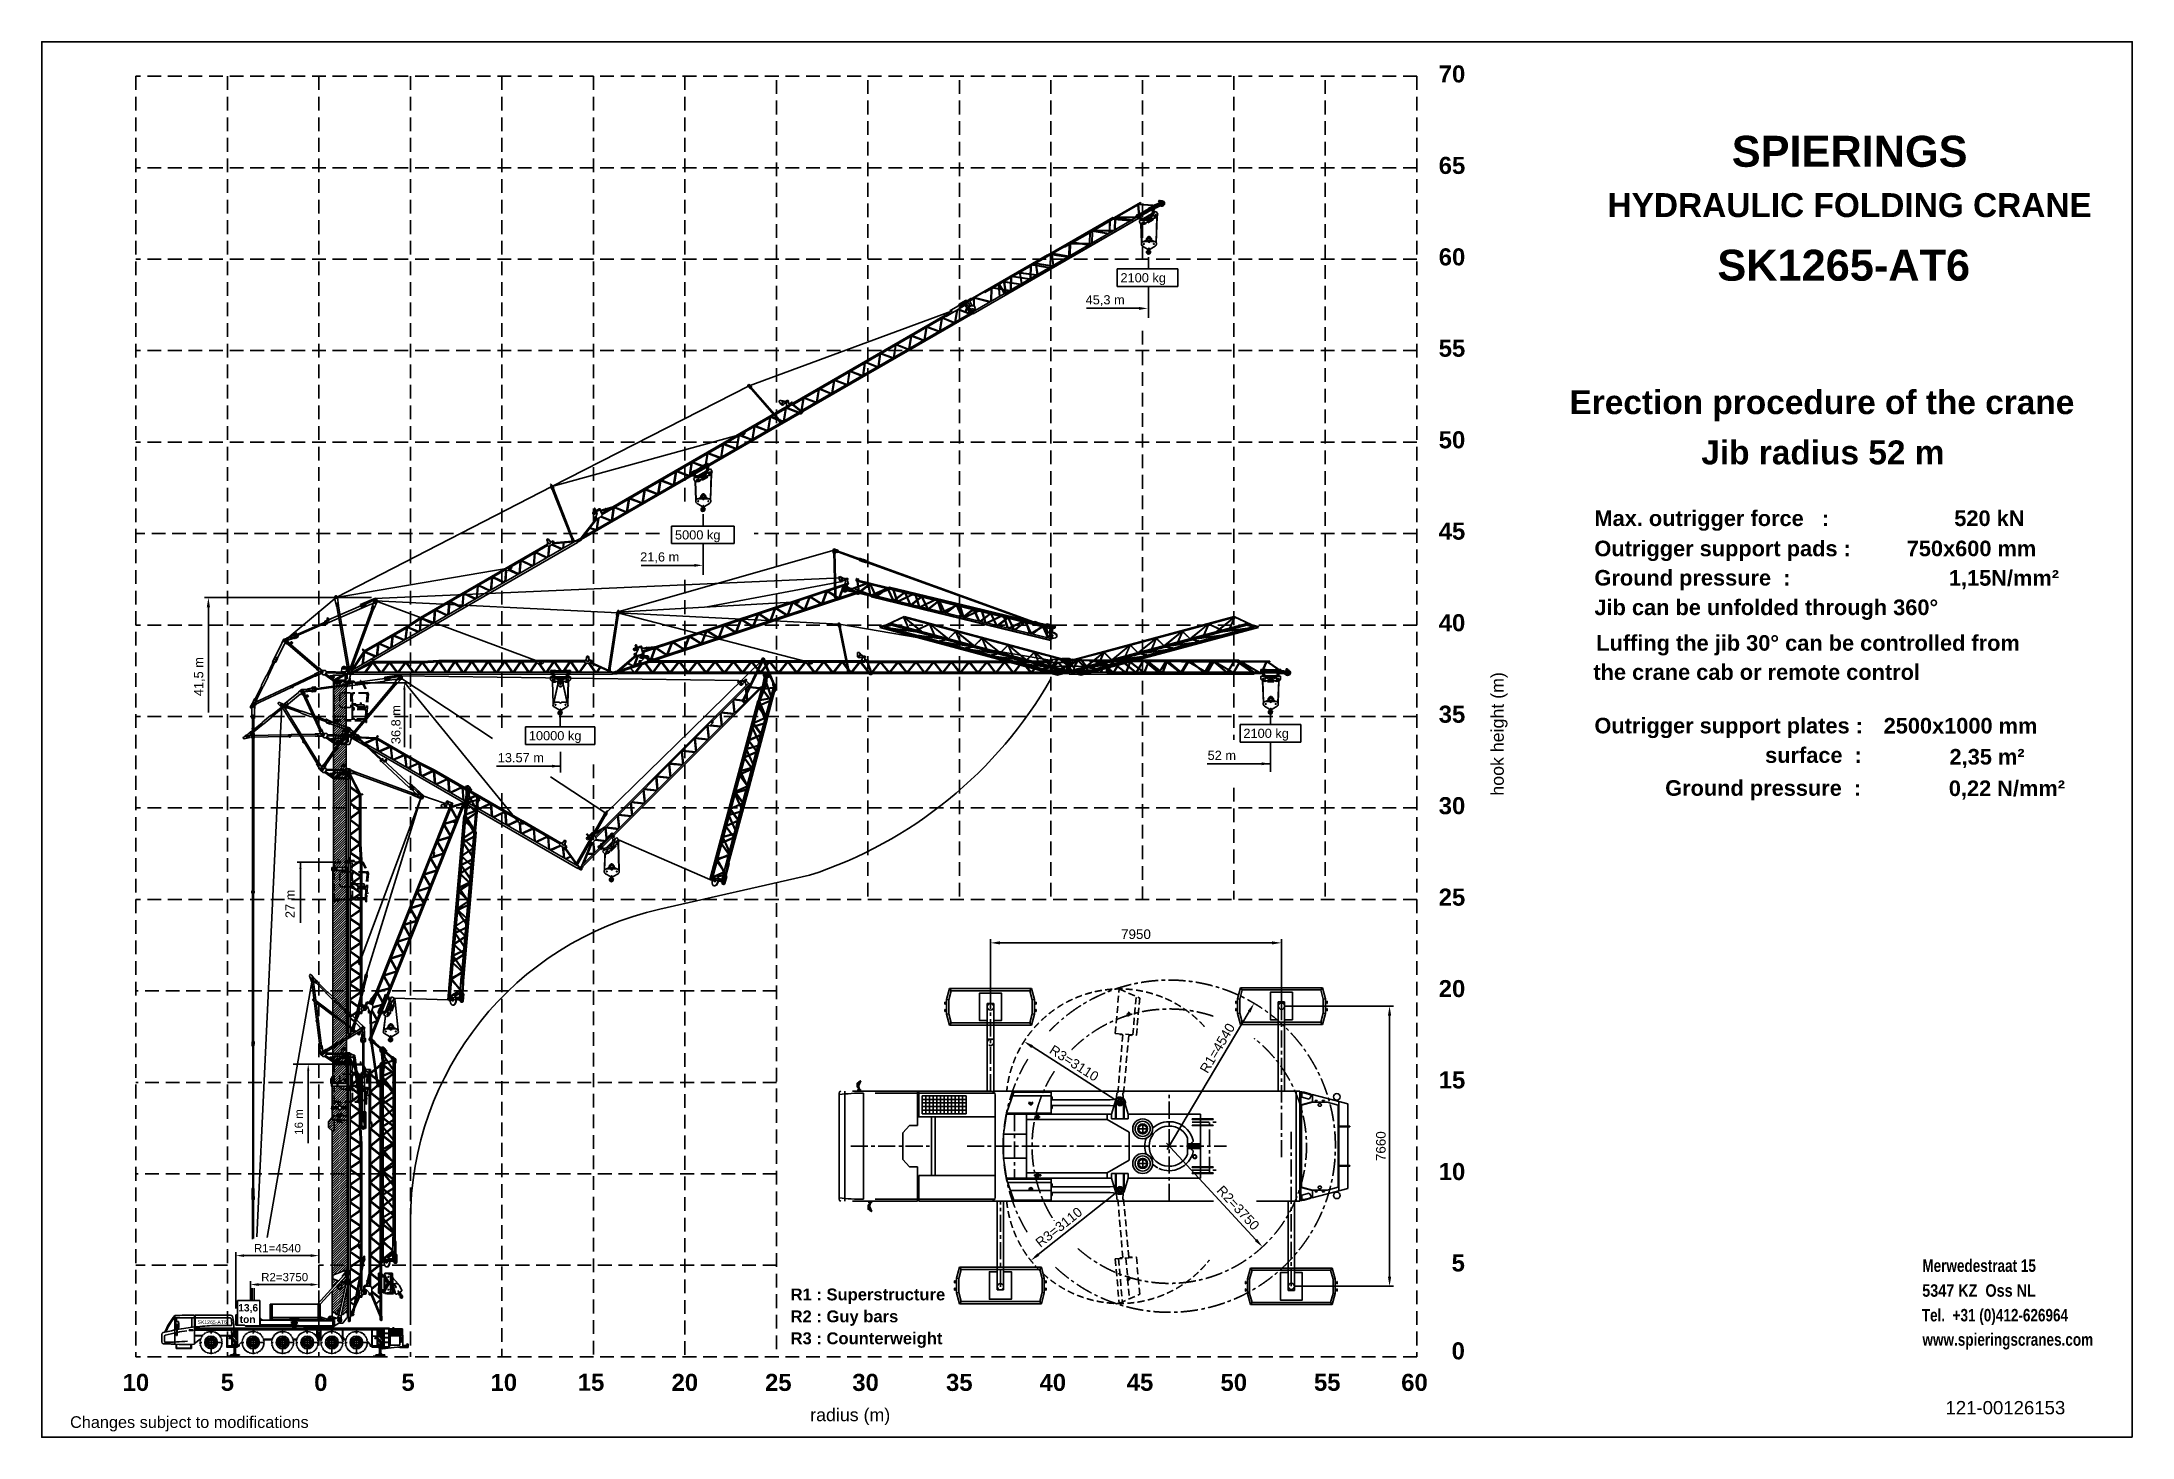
# Model space of a CAD drawing. Extents: x 0 to 114241, y 0 to 76278.
import ezdxf
from ezdxf.enums import TextEntityAlignment as Align

# ---------------------------------------------------------------- set-up
doc = ezdxf.new("R2010")
doc.units = 0
doc.header["$LTSCALE"] = 750
doc.header["$MEASUREMENT"] = 0
doc.header["$PDMODE"] = 3
for name, pattern in [('CENTER', [2, 1.25, -0.25, 0.25, -0.25]), ('CENTRE', [2, 1.25, -0.25, 0.25, -0.25]), ('DASHED', [0.75, 0.5, -0.25]), ('DASHEDX2', [1.5, 1, -0.5])]:
    doc.linetypes.add(name, pattern=pattern)
doc.layers.get('0').update_dxf_attribs({"linetype": 'CONTINUOUS'})
doc.layers.get('DEFPOINTS').update_dxf_attribs({"linetype": 'CONTINUOUS'})
for name, color, linetype in [('1', 1, 'CONTINUOUS'), ('2', 2, 'CONTINUOUS'), ('3', 3, 'CONTINUOUS'), ('4', 4, 'CONTINUOUS'), ('8', 8, 'CONTINUOUS'), ('CARDAN', 142, 'CONTINUOUS'), ('HL', 1, 'CENTRE'), ('RASTER', 1, 'DASHEDX2'), ('SL', 2, 'DASHED')]:
    doc.layers.add(name, color=color, linetype=linetype)
doc.styles.add('ARIAL', font='arial.ttf', dxfattribs={"width": 0.9})
doc.styles.add('ARIAL-1', font='arialbd.ttf')
doc.styles.add('ARIAL-2', font='arialbd.ttf')
doc.styles.add('ROMANS', font='arial.ttf')
doc.styles.get("Standard").update_dxf_attribs({"font": 'arial.ttf'})
doc.dimstyles.new('_temp_0', dxfattribs={"dimscale": 200, "dimtxt": 3, "dimasz": 3, "dimexe": 1.2, "dimexo": 1.2, "dimgap": 1.2, "dimtad": 1, "dimzin": 9, "dimdsep": 46, "dimtxsty": 'ROMANS', "dimcen": 1.2, "dimdle": 1.25, "dimadec": 0, "dimazin": 0, "dimtfac": 0.7, "dimtmove": 0, "dimatfit": 1, "dimfxl": 1, "dimtzin": 9, "dimarcsym": 0})
doc.dimstyles.new('NORMAAL', dxfattribs={"dimscale": 60, "dimtxt": 3, "dimasz": 3, "dimexe": 1.2, "dimexo": 1.2, "dimgap": 1.2, "dimtad": 1, "dimzin": 9, "dimdsep": 46, "dimtxsty": 'ROMANS', "dimcen": 1.2, "dimdle": 1.25, "dimadec": 0, "dimazin": 0, "dimtfac": 0.7, "dimtmove": 0, "dimatfit": 1, "dimfxl": 1, "dimtzin": 9, "dimarcsym": 0})
pattern_1 = [(45, (-4718.8, -7e-05), (-66.29126, 66.29126), [])]

msp = doc.modelspace()

# ---------------------------------------------------------------- texts
at = {"style": 'ARIAL-1'}
for s, height, p in [('SPIERINGS', 1694, (98800.347, 69445.276)), ('HYDRAULIC FOLDING CRANE', 1306.8, (98800.347, 66697.799)), ('SK1265-AT6', 1694, (98476.16, 63218.125)), ('Erection procedure of the crane', 1306.8, (97284.597, 55924.514)), ('Jib radius 52 m', 1306.8, (97337.537, 53179.566))]:
    msp.add_text(s, height=height, dxfattribs=at).set_placement(p, align=Align.CENTER)
at = {"style": 'ARIAL'}
msp.add_text('SK1265-AT6', height=200, dxfattribs=at).set_placement((8510.061, 6191.968))
at = {"layer": '2'}
for s, height, p in [('Changes subject to modifications', 636.16756, (1544.436, 507.259)), ('121-00126153', 726.66317, (104037.23, 1251.477))]:
    msp.add_text(s, height=height, dxfattribs=at).set_placement(p)
at = {"layer": '3', "style": 'ARIAL-2'}
for s, height, p in [('70', 933.5281, (77067.137, 74522.075)), ('65', 933.5281, (77067.137, 69522.075)), ('60', 933.5281, (77067.137, 64522.075)), ('55', 933.5281, (77067.137, 59522.075)), ('50', 933.5281, (77067.137, 54522.075)), ('45', 933.5281, (77067.137, 49522.075)), ('40', 933.5281, (77067.137, 44522.075)), ('35', 933.5281, (77067.137, 39522.075)), ('30', 933.5281, (77067.137, 34522.075)), ('25', 933.5281, (77067.137, 29522.075)), ('20', 933.5281, (77067.137, 24522.074)), ('15', 933.5281, (77067.137, 19522.074)), ('10', 933.5281, (77067.137, 14522.074)), ('5', 933.528, (77409.7, 9522.074)), ('13,6', 400, (11278.252, 7032.33)), ('ton', 400, (11247.793, 6438.729)), ('0', 933.528, (77409.7, 4719.926)), ('10', 933.5281, (5141.193, 2996.389)), ('5', 933.528, (10141.194, 2996.389)), ('0', 933.528, (15249.205, 2996.389)), ('5', 933.528, (20017.658, 2996.389)), ('10', 933.5281, (25249.205, 2996.389)), ('15', 933.5281, (30017.658, 2996.389)), ('20', 933.5281, (35141.194, 2996.389)), ('25', 933.5281, (40249.205, 2996.389)), ('30', 933.5281, (45017.659, 2996.389)), ('35', 933.5281, (50141.194, 2996.389)), ('40', 933.5281, (55249.205, 2996.389)), ('45', 933.5281, (60017.659, 2996.389)), ('50', 933.5281, (65141.195, 2996.389)), ('55', 933.5281, (70249.206, 2996.389)), ('60', 933.5281, (75017.659, 2996.389))]:
    msp.add_text(s, height=height, dxfattribs=at).set_placement(p, align=Align.MIDDLE)
at = {"layer": '3'}
for s, height, p in [('2100 kg', 500.2225, (58947.866, 63129.508)), ('45,3 m', 500, (57045.914, 61925.586)), ('5000 kg', 500.2225, (34603.164, 49074.092)), ('21,6 m', 500.2225, (32701.213, 47870.169)), ('10000 kg', 500.2225, (26616.132, 38098.024)), ('2100 kg', 500.2225, (65667.558, 38227.146)), ('13.57 m', 500.2225, (24917.201, 36894.102)), ('52 m', 500.2225, (63711.107, 37023.224)), ('radius (m)', 695.7403, (41992.896, 875.977))]:
    msp.add_text(s, height=height, dxfattribs=at).set_placement(p)
for s, height, style, p in [('Max. outrigger force   :', 851.73611, 'ARIAL-2', (84853.272, 49808.224)), ('520 kN', 851.7361, 'ARIAL-2', (104518.678, 49808.224)), ('Outrigger support pads :', 851.73611, 'ARIAL-2', (84853.272, 48156.535)), ('750x600 mm', 851.7361, 'ARIAL-2', (101919.082, 48157.047)), ('Ground pressure  :', 851.73611, 'ARIAL-2', (84853.272, 46556.013)), ('1,15N/mm²', 851.7361, 'ARIAL-2', (104222.549, 46543.941)), ('Jib can be unfolded through 360°', 851.73611, 'ARIAL-2', (84853.272, 44938.888)), ('Outrigger support plates :', 851.73611, 'ARIAL-2', (84853.272, 38474.199)), ('2500x1000 mm', 851.73611, 'ARIAL-2', (100656.949, 38466.959)), ('surface  :', 851.7361, 'ARIAL-2', (94179.787, 36861.397)), ('2,35 m²', 851.7361, 'ARIAL-2', (104258.811, 36769.45)), ('Ground pressure  :', 851.73611, 'ARIAL-2', (88719.392, 35063.26)), ('0,22 N/mm²', 851.7361, 'ARIAL-2', (104220.037, 35045.99)), ('R1 : Superstructure', 648, 'ARIAL-1', (40921.894, 7479.374)), ('R2 : Guy bars', 648, 'ARIAL-1', (40921.894, 6281.164)), ('R3 : Counterweight', 648, 'ARIAL-1', (40921.894, 5082.954))]:
    msp.add_text(s, height=height, dxfattribs=dict(at, style=style)).set_placement(p)
for s, height, p in [('hook height (m)', 695.74032, (79896.221, 35068.823)), ('36,8 m', 500, (19600.311, 37885.717)), ('27 m', 500, (13813.841, 28375.97)), ('16 m', 450, (14267.856, 16533.385))]:
    msp.add_text(s, height=height, rotation=90, dxfattribs=at).set_placement(p)
at = {"layer": '3', "style": 'ARIAL-2', "width": 0.779599}
msp.add_text('Merwedestraat 15', height=681.38889, rotation=360, dxfattribs=at).set_placement((102773.042, 9035.92), (108979.072, 9035.92), align=Align.FIT)
at = {"layer": '3', "style": 'ARIAL-2', "width": 0.829278}
msp.add_text('5347 KZ  Oss NL', height=681.38889, dxfattribs=at).set_placement((102767.252, 7677.296), (108973.282, 7677.296), align=Align.FIT)
at = {"layer": '3', "style": 'ARIAL-2', "width": 0.776787}
for s, p in [('Tel.  +31 (0)412-626964', (102741.46, 6331.752)), ('www.spieringscranes.com', (102779.871, 4999.408))]:
    msp.add_text(s, height=681.38889, dxfattribs=at).set_placement(p)
at = {"layer": '3', "insert": (8618.55, 41576.11), "char_height": 500, "attachment_point": 5, "rotation": 90, "style": 'ROMANS'}
msp.add_mtext('41,5 m', dxfattribs=at)
at = {"layer": '4', "style": 'ARIAL-2'}
for s, p in [('Luffing the jib 30%%D can be controlled from ', (84950.381, 42992.077)), ('the crane cab or remote control ', (84794.044, 41399.42))]:
    msp.add_text(s, height=851.73898, dxfattribs=at).set_placement(p)

# ---------------------------------------------------------------- blocks, each defined once
blk = doc.blocks.new('A$C2DE26FA7')
at = {"layer": '4'}
for p, q in [((0, 803), (0, 715)), ((32, 790), (18, 809)), ((34, 757), (34, 784)), ((60, 665), (60, 660)), ((280, 135), (81, 660)), ((86, 757), (86, 784)), ((88, 790), (102, 809)), ((314, 135), (115, 660)), ((120, 803), (120, 760)), ((130, 665), (130, 660)), ((260, 135), (270, 135)), ((260, 135), (260, 105)), ((260, 113), (260, 100)), ((279, 130), (270, 135)), ((279, 135), (279, 114)), ((279, 114), (381, 55)), ((373, 57), (286, 7)), ((322, 135), (747, 665)), ((362, 135), (787, 665)), ((380, 665), (380, 735)), ((803, 665), (1228, 135)), ((843, 665), (1268, 135)), ((1292, 135), (1717, 665)), ((1332, 135), (1757, 665)), ((1773, 665), (2198, 135)), ((1813, 665), (2238, 135)), ((2262, 135), (2687, 665)), ((2302, 135), (2727, 665)), ((2743, 665), (3168, 135)), ((2783, 665), (3208, 135)), ((3232, 135), (3657, 665)), ((3272, 135), (3697, 665)), ((3713, 665), (4138, 135)), ((3753, 665), (4178, 135)), ((4202, 135), (4627, 665)), ((4242, 135), (4667, 665)), ((4683, 665), (5108, 135)), ((4723, 665), (5148, 135)), ((5172, 135), (5597, 665)), ((5212, 135), (5637, 665)), ((5653, 665), (6078, 135)), ((5693, 665), (6118, 135)), ((6142, 135), (6567, 665)), ((6182, 135), (6607, 665)), ((6623, 665), (7048, 135)), ((6663, 665), (7088, 135)), ((7112, 135), (7537, 665)), ((7152, 135), (7577, 665)), ((7593, 665), (8018, 135)), ((7633, 665), (8058, 135)), ((8082, 135), (8507, 665)), ((8122, 135), (8547, 665)), ((8563, 665), (8988, 135)), ((8603, 665), (9028, 135)), ((9052, 135), (9477, 665)), ((9092, 135), (9517, 665)), ((9533, 665), (9958, 135)), ((9573, 665), (9998, 135)), ((9760, 735), (9760, 665)), ((9760, 665), (9760, 655)), ((10022, 135), (10443, 660)), ((10062, 135), (10483, 660)), ((10098, 787), (10077, 745)), ((10150, 817), (10635, 817)), ((10507, 660), (10928, 135)), ((10547, 660), (10968, 135)), ((10683, 840), (10650, 821)), ((11110, 867), (10710, 867)), ((10710, 867), (10710, 844)), ((11110, 857), (10710, 857)), ((10858, 807), (10710, 807)), ((10710, 807), (10710, 738)), ((10854, 797), (10710, 797)), ((10972, 738), (10710, 738)), ((11010, 775), (11010, 844)), ((11110, 720), (11070, 720)), ((11110, 807), (11075, 807)), ((11110, 797), (11079, 797))]:
    blk.add_line(p, q, dxfattribs=at)
at = {"layer": '4', "ltscale": 10}
for p, q in [((50, 665), (9760, 665)), ((60, 660), (130, 660)), ((145, 735), (9760, 735)), ((279, 135), (11095, 135)), ((381, 55), (11110, 55)), ((9760, 730), (10051, 730)), ((9760, 655), (10972, 655)), ((10698, 844), (11010, 844)), ((10890, 773), (10875, 788)), ((10894, 783), (10880, 798)), ((11022, 765), (10911, 765)), ((11018, 775), (10916, 775)), ((10966, 299), (11066, 343)), ((10966, 301), (10966, 174)), ((10966, 258), (11066, 301)), ((10972, 174), (10966, 174)), ((10972, 760), (10972, 299)), ((11070, 760), (10972, 760)), ((10972, 248), (10972, 135)), ((11070, 248), (10972, 248)), ((11039, 783), (11054, 798)), ((11043, 773), (11058, 788)), ((11070, 760), (11070, 341)), ((11070, 655), (11080, 655)), ((11070, 248), (11070, 135)), ((11076, 174), (11070, 174)), ((11076, 200), (11076, 174)), ((11080, 719), (11080, 655)), ((11088, 220), (11155, 272)), ((11095, 135), (11110, 135)), ((11110, 55), (11110, 135)), ((11110, 119), (11141, 112)), ((11110, 60), (11110, 100)), ((11110, 80), (11141, 87)), ((11141, 87), (11141, 112))]:
    blk.add_line(p, q, dxfattribs=at)
for points in [[(11109, 333, 0.0507318), (11100, 332, 0.0645739), (11094, 330, 0.1040298), (11090, 326, 0.175643), (11088, 323, 0.175643), (11090, 319, 0.1040298), (11094, 316, 0.0645739), (11100, 314, 0.0507318), (11109, 313, 0.0507318), (11117, 314, 0.0645739), (11123, 316, 0.1040298), (11128, 319, 0.175643), (11129, 323, 0.175643), (11128, 326, 0.1040298), (11123, 330, 0.0645739), (11117, 332, 0.0507318)], [(11109, 292, 0.0507318), (11100, 291, 0.0645739), (11094, 289, 0.1040298), (11090, 285, 0.175643), (11088, 282, 0.175643), (11090, 278, 0.1040298), (11094, 274, 0.0645739), (11100, 272, 0.0507318), (11109, 272, 0.0507318), (11117, 272, 0.0645739), (11123, 274, 0.1040298), (11128, 278, 0.175643), (11129, 282, 0.175643), (11128, 285, 0.1040298), (11123, 289, 0.0645739), (11117, 291, 0.0507318)]]:
    blk.add_lwpolyline(points, format="xyb", close=True, dxfattribs=at)
for points in [[(11089, 324, 0.0968742), (11093, 320, 0.0645739), (11099, 318, 0.0507318), (11107, 317, 0.0507318), (11115, 318, 0.0645739), (11121, 320, 0.1472284), (11128, 326, 0.175643)], [(11089, 283, 0.0968742), (11093, 279, 0.0645739), (11099, 277, 0.0507318), (11107, 276, 0.0507318), (11115, 277, 0.0645739), (11121, 279, 0.1472284), (11128, 285, 0.175643)], [(11159, 325, 0.0581868), (11160, 328, 0.1865454), (11157, 335, 0.1017183), (11145, 344, 0.0603326), (11129, 349, 0.0466782), (11109, 351, 0.0466782)], [(11155, 272, 0.2840118), (11160, 287, 0.1865454), (11157, 294, 0.1017183), (11145, 303, 0.0603326), (11129, 308, 0.0466782), (11109, 310, 0.0466782)]]:
    blk.add_lwpolyline(points, format="xyb", dxfattribs=at)
at = {"layer": '4'}
for centre, radius in [((60, 757), 25), ((260, 50), 25), ((10160, 757), 30)]:
    blk.add_circle(centre, radius, dxfattribs=at)
for centre, radius, start, end in [((10, 803), 10, 35.81001, 179.95739), ((50, 715), 50, 179.96276, 270), ((24, 784), 10, 0, 35.81001), ((60, 757), 26, 180, 0), ((96, 784), 10, 144.18999, 180), ((110, 803), 10, 0.04261, 144.18999), ((260, 50), 50, 90, 300.72432), ((10051, 760), 30, 270, 330), ((10150, 757), 60, 90, 150), ((10635, 847), 30, 270, 300), ((10698, 814), 30, 90, 120), ((10858, 777), 30, 45, 90), ((11134, 328), 25.4, 290.61163, 354.64907)]:
    blk.add_arc(centre, radius, start, end, dxfattribs=at)
at = {"layer": '4', "ltscale": 10}
for centre, radius, start, end in [((145, 760), 25, 180.034, 270), ((10854, 767), 30, 45, 90), ((10911, 795), 30, 225, 270), ((10916, 805), 30, 225, 270), ((11018, 805), 30, 270, 315), ((11022, 795), 30, 270, 315), ((11075, 777), 30, 90, 135), ((11079, 767), 30, 90, 135), ((11105, 258), 92.6, 87.33135, 114.8207), ((11105, 217), 92.6, 87.33135, 114.8207), ((11104, 197), 27.8, 123.53325, 172.8521)]:
    blk.add_arc(centre, radius, start, end, dxfattribs=at)
at = {"layer": '4'}
for centre, major_axis, ratio, start_param, end_param in [((11110, 812), (30, 0), 0.5499424, 5.8060797, 9.71155), ((11110, 828), (70, 0), 0.551937, 5.3932978, 7.8539816), ((11110, 818), (70, 0), 0.551937, 0.1298649, 1.5707963), ((11110, 768), (70, 0), 0.551937, 6.130843, 7.8539816), ((11110, 758), (69.6, 0), 0.5551836, 4.712389, 7.8539816)]:
    blk.add_ellipse(centre, major_axis=major_axis, ratio=ratio, start_param=start_param, end_param=end_param, dxfattribs=at)
blk.add_ellipse((11110, 752), major_axis=(30, 0), ratio=0.5499424, dxfattribs=at)
blk = doc.blocks.new('A$C6D6875CD')
at = {"layer": '4'}
for p, q in [((140, 130), (65, 130)), ((125, 65), (125, 130)), ((140, 130), (170, 130)), ((140, 0), (140, 130)), ((170, 125), (170, 285)), ((170, 285), (176, 285)), ((170, 0), (170, 130)), ((170, 110), (232, 110)), ((170, 51), (176, 51)), ((170, 20), (232, 20)), ((176, 51), (176, 285)), ((216, 51), (216, 285)), ((216, 285), (222, 285)), ((216, 51), (222, 51)), ((222, 51), (222, 285)), ((449, 110), (440, 110)), ((449, 20), (440, 20)), ((449, 110), (449, 65)), ((451, 108), (449, 110)), ((449, 20), (449, 65)), ((451, 22), (449, 20)), ((451, 108), (451, 65)), ((451, 107), (452, 107)), ((451, 22), (451, 65)), ((451, 23), (452, 23)), ((461, 110), (452, 110)), ((452, 110), (452, 106)), ((452, 107), (452, 106)), ((452, 100), (452, 106)), ((452, 30), (452, 24)), ((452, 20), (452, 24)), ((452, 23), (452, 24)), ((461, 20), (452, 20)), ((461, 110), (461, 65)), ((463, 108), (461, 110)), ((461, 20), (461, 65)), ((463, 22), (461, 20)), ((463, 65), (463, 108)), ((463, 100), (469, 100)), ((463, 65), (463, 22)), ((463, 30), (469, 30)), ((469, 100), (469, 65)), ((469, 98), (471, 98)), ((469, 30), (469, 65)), ((469, 32), (471, 32)), ((471, 98), (471, 64)), ((471, 32), (471, 66)), ((140, 0), (65, 0)), ((140, 0), (170, 0))]:
    blk.add_line(p, q, dxfattribs=at)
for points in [[(452, 106), (452, 65)], [(452, 24), (452, 65)]]:
    blk.add_lwpolyline(points, dxfattribs=at)
blk.add_circle((65, 65), 28, dxfattribs=at)
for radius, start, end in [(65, 90, 270), (60, 270, 0)]:
    blk.add_arc((65, 65), radius, start, end, dxfattribs=at)
blk = doc.blocks.new('A$C66314B79')
for p, q in [((0, 198), (0, 281)), ((0, 281), (6, 281)), ((0, 198), (0, 281)), ((0, 281), (6, 281)), ((0, 239), (0, 274)), ((0, 214), (0, 239)), ((6, 198), (0, 198)), ((6, 198), (0, 198)), ((6, 281), (6, 198)), ((6, 281), (6, 198)), ((6, 265), (137, 265)), ((6, 239), (6, 169)), ((6, 229), (12, 229)), ((6, 169), (12, 169)), ((12, 229), (12, 169)), ((135, 159), (22, 159)), ((173, 0), (145, 151)), ((296, 184), (296, 0)), ((296, 0), (173, 0))]:
    blk.add_line(p, q)
blk.add_circle((196, 184), 25.5)
for centre, radius, start, end in [((22, 169), 10, 180, 270), ((196, 184), 135, 190.67395, 255.79249), ((196, 184), 105, 193.77677, 248.04181), ((135, 149), 10, 10.37158, 90), ((196, 184), 100, 0, 126.39426)]:
    blk.add_arc(centre, radius, start, end)
blk = doc.blocks.new('A$C5FBB4BD1')
at = {"layer": '4'}
for p, q in [((1, 55), (0, 54)), ((0, 27), (0, 54)), ((1, 25), (0, 27)), ((1, 15), (1, 65)), ((9, 64), (1, 64)), ((9, 59), (1, 59)), ((9, 44), (1, 44)), ((9, 37), (1, 37)), ((9, 22), (1, 22)), ((9, 17), (1, 17)), ((33, 54), (14, 54)), ((33, 26), (14, 26)), ((20, 67), (15, 67)), ((32, 67), (15, 67)), ((32, 13), (15, 13)), ((36, 61), (32, 67)), ((36, 19), (32, 13)), ((36, 78), (38, 80)), ((36, 78), (36, 2)), ((36, 2), (38, 0)), ((38, 80), (42, 80)), ((38, 0), (42, 0)), ((42, 80), (42, 0))]:
    blk.add_line(p, q, dxfattribs=at)
blk.add_circle((7, 40), 3.25, dxfattribs=at)
for centre, radius, start, end in [((-3, 135), 70.3, 273.54354, 284.59187), ((-3, -55), 70.3, 75.40813, 86.45646), ((8, 61), 2.5, 287.49929, 72.50071), ((7, 40), 4.38, 306.8699, 53.1301), ((9, 19), 2.28, 283.38747, 76.61253), ((24, 60), 11.9, 144.0487, 214.00176), ((60, 40), 47.5, 163.23655, 180), ((60, 40), 47.5, 180, 196.76345), ((24, 20), 11.9, 145.99824, 215.9513), ((23, 60), 11.9, 325.99824, 35.9513), ((23, 20), 11.9, 324.0487, 34.00176), ((-13, 40), 47.5, 0, 16.76345), ((-13, 40), 47.5, 343.23655, 0)]:
    blk.add_arc(centre, radius, start, end, dxfattribs=at)
blk = doc.blocks.new('A$C14E22355')
at = {"layer": '4'}
for p, q in [((35, 36), (179, 36)), ((49, 134), (133, 134)), ((133, 134), (179, 134)), ((179, 134), (14029, 134)), ((179, 36), (179, 134)), ((229, 54), (179, 54)), ((179, 36), (179, 54)), ((179, 36), (229, 49)), ((184, 54), (13941, 54)), ((1488, 660), (221, 134)), ((221, 134), (354, 134)), ((229, 49), (229, 54)), ((1507, 612), (354, 134)), ((889, 357), (915, 367)), ((1112, 134), (889, 357)), ((1147, 134), (915, 367)), ((1147, 134), (1112, 134)), ((1185, 135), (1546, 594)), ((1239, 135), (1600, 594)), ((1399, 739), (1399, 669)), ((1399, 739), (1520, 739)), ((1399, 674), (1399, 734)), ((1399, 669), (1484, 669)), ((1399, 669), (1479, 669)), ((1399, 624), (1399, 669)), ((1418, 669), (1415, 669)), ((1474, 696), (1677, 888)), ((1514, 594), (1474, 696)), ((1514, 594), (1804, 594)), ((1671, 1020), (1879, 1020)), ((1671, 1020), (1671, 1011)), ((1671, 1011), (1671, 912)), ((1671, 912), (1677, 912)), ((1677, 966), (1677, 888)), ((1872, 966), (1677, 966)), ((1719, 594), (2080, 135)), ((1773, 594), (2134, 135)), ((1804, 594), (1872, 686)), ((1860, 669), (10509, 669)), ((1872, 966), (1872, 686)), ((1872, 912), (1879, 912)), ((1872, 906), (2579, 745)), ((1872, 873), (1872, 906)), ((1872, 873), (2463, 739)), ((1872, 739), (13724, 739)), ((1879, 1020), (1879, 1011)), ((1879, 1020), (1879, 912)), ((2139, 134), (2555, 669)), ((2192, 134), (2609, 669)), ((2603, 739), (2453, 739)), ((2453, 739), (2453, 727)), ((2453, 727), (2603, 727)), ((2463, 739), (2578, 739)), ((2579, 745), (2578, 739)), ((2603, 727), (2603, 739)), ((2610, 669), (3027, 134)), ((2664, 669), (3080, 134)), ((3090, 134), (3524, 669)), ((3144, 134), (3578, 669)), ((3581, 669), (4015, 134)), ((3635, 669), (4069, 134)), ((4080, 134), (4514, 669)), ((4134, 134), (4568, 669)), ((4571, 669), (5005, 134)), ((4625, 669), (5059, 134)), ((5070, 134), (5504, 669)), ((5124, 134), (5558, 669)), ((5561, 669), (5995, 134)), ((5615, 669), (6049, 134)), ((6060, 134), (6494, 669)), ((6114, 134), (6548, 669)), ((6551, 669), (6985, 134)), ((6605, 669), (7039, 134)), ((7050, 134), (7484, 669)), ((7104, 134), (7538, 669)), ((7541, 669), (7975, 134)), ((7595, 669), (8029, 134)), ((8040, 134), (8474, 669)), ((8094, 134), (8528, 669)), ((8531, 669), (8965, 134)), ((8585, 669), (9019, 134)), ((9030, 134), (9464, 669)), ((9084, 134), (9518, 669)), ((9521, 669), (9955, 134)), ((9575, 669), (10009, 134)), ((10020, 134), (10454, 669)), ((10074, 134), (10508, 669)), ((10480, 704), (10577, 589)), ((10841, 704), (10480, 704)), ((10576, 589), (10945, 134)), ((10576, 589), (10815, 589)), ((10630, 589), (10999, 134)), ((10883, 669), (10815, 589)), ((10841, 704), (10883, 669)), ((10883, 669), (13724, 669)), ((11010, 134), (11444, 669)), ((11064, 134), (11498, 669)), ((11501, 669), (11935, 134)), ((11555, 669), (11989, 134)), ((12000, 134), (12434, 669)), ((12054, 134), (12488, 669)), ((12491, 669), (12794, 295)), ((12545, 669), (12840, 306)), ((12784, 134), (12784, 269)), ((12864, 277), (12979, 134)), ((12864, 134), (12864, 269)), ((12864, 208), (12925, 134)), ((12990, 134), (13424, 669)), ((13044, 134), (13478, 669)), ((13481, 669), (13915, 134)), ((13630, 904), (13535, 739)), ((13535, 739), (13724, 739)), ((13535, 669), (13969, 134)), ((13730, 1009), (13624, 1009)), ((13624, 1009), (13624, 920)), ((13624, 920), (13630, 920)), ((13724, 944), (13630, 944)), ((13630, 944), (13630, 904)), ((13724, 944), (13724, 739)), ((13730, 920), (13724, 920)), ((13724, 739), (13724, 669)), ((13724, 734), (13724, 674)), ((13730, 1009), (13730, 920)), ((13941, 54), (14024, 6)), ((14050, 113), (13945, 52)), ((14050, 134), (14029, 134)), ((14050, 134), (14050, 104)), ((14050, 113), (14050, 99)), ((14053, 99), (14050, 99))]:
    blk.add_line(p, q, dxfattribs=at)
for centre, radius in [((49, 84), 25), ((2169, 854), 15), ((2169, 854), 13), ((10794, 634), 22.5), ((12824, 269), 15), ((14049, 49), 25.1)]:
    blk.add_circle(centre, radius, dxfattribs=at)
for centre, radius, start, end in [((49, 84), 50, 90, 253.7398), ((12824, 269), 40, 0, 180), ((14049, 49), 50, 239.34773, 86.52274)]:
    blk.add_arc(centre, radius, start, end, dxfattribs=at)
blk.add_blockref('A$C6D6875CD', (1439, 897), dxfattribs=at)
at = {"layer": '4', "rotation": 180}
for name, p in [('A$C66314B79', (13621, 1203)), ('A$C5FBB4BD1', (13772, 1004))]:
    blk.add_blockref(name, p, dxfattribs=at)
blk = doc.blocks.new('A$C13BE4677')
at = {"layer": '4'}
for p, q in [((15, 1668), (0, 1627)), ((0, 1627), (0, 1449)), ((0, 1449), (18, 1418)), ((25, 1418), (18, 1418)), ((25, 1598), (25, 898)), ((165, 1598), (25, 1598)), ((165, 1598), (165, 898)), ((172, 1418), (165, 1418)), ((190, 1449), (172, 1418)), ((175, 1668), (175, 1668)), ((175, 1668), (190, 1627)), ((190, 1627), (190, 1449)), ((15, 1088), (15, 908)), ((15, 1088), (25, 1088)), ((15, 908), (175, 908)), ((38, 1118), (25, 1118)), ((25, 1078), (25, 908)), ((25, 1018), (54, 1018)), ((25, 963), (56, 963)), ((25, 908), (35, 908)), ((25, 898), (165, 898)), ((54, 258), (40, 333)), ((45, 83), (45, 23)), ((45, 83), (143, 83)), ((45, 23), (140, 23)), ((49, 258), (49, 83)), ((49, 258), (139, 258)), ((49, 238), (139, 238)), ((54, 23), (54, 8)), ((54, 8), (131, 8)), ((56, 971), (56, 1016)), ((57, 970), (58, 968)), ((59, 8), (59, 0)), ((62, 898), (62, 403)), ((126, 898), (126, 403)), ((129, 8), (129, 0)), ((132, 968), (133, 970)), ((134, 971), (134, 1016)), ((134, 963), (165, 963)), ((134, 258), (148, 333)), ((134, 23), (134, 11)), ((136, 1018), (165, 1018)), ((139, 258), (139, 83)), ((143, 83), (143, 26)), ((165, 1118), (153, 1118)), ((165, 1088), (175, 1088)), ((165, 1078), (165, 908)), ((175, 1088), (175, 908)), ((59, 0), (129, 0))]:
    blk.add_line(p, q, dxfattribs=at)
for centre, radius in [((95, 1668), 30), ((94, 333), 25), ((94, 333), 25)]:
    blk.add_circle(centre, radius, dxfattribs=at)
for centre, radius, start, end in [((95, 1668), 80, 0.00574, 180.00574), ((95, 1118), 57.5, 180.00574, 0.00574), ((94, 343), 55, 350.01329, 189.98671), ((27, 403), 35, 318.11715, 0.00574), ((54, 1016), 2, 0.00574, 90.00574), ((58, 971), 2, 180.00574, 225.00574), ((56, 966), 3, 270.00574, 45.00574), ((161, 403), 35, 180.00574, 221.89434), ((134, 966), 3, 135.00574, 270.00574), ((131, 11), 3, 270, 0), ((132, 971), 2, 315.00574, 0.00574), ((136, 1016), 2, 90.00574, 180.00574)]:
    blk.add_arc(centre, radius, start, end, dxfattribs=at)
blk = doc.blocks.new('A$C3BC24795')
at = {"layer": '2'}
for p, q in [((1249, 2575), (1727, 3544)), ((1374, 2513), (1852, 3482)), ((1722, 3557), (1809, 3732)), ((1727, 3544), (1722, 3557)), ((1836, 3640), (1988, 3510)), ((1866, 3486), (1852, 3482)), ((1866, 3486), (1952, 3661)), ((1927, 3747), (2079, 3617)), ((1998, 3653), (1940, 3585)), ((1940, 3585), (3708, 2075)), ((2017, 3512), (1988, 3510)), ((1998, 3653), (3767, 2143)), ((2017, 3512), (2020, 3516)), ((2020, 3516), (2017, 3512)), ((2082, 3588), (2079, 3617)), ((2232, 3618), (2150, 3521)), ((2301, 3559), (2218, 3463)), ((2260, 3620), (2232, 3618)), ((2260, 3620), (2298, 3587)), ((2301, 3559), (2298, 3587)), ((892, 1784), (1250, 2509)), ((1344, 2517), (964, 1749)), ((1194, 2532), (1200, 2545)), ((1203, 2504), (1194, 2532)), ((1252, 2562), (1200, 2545)), ((1216, 2497), (1203, 2504)), ((1316, 2531), (1216, 2497)), ((1240, 2580), (1340, 2783)), ((1249, 2575), (1240, 2580)), ((1244, 2566), (1249, 2575)), ((1244, 2566), (1307, 2535)), ((1284, 2647), (1310, 2634)), ((1370, 2504), (1307, 2535)), ((1313, 2642), (1346, 2709)), ((1313, 2640), (1314, 2638)), ((1322, 2723), (1345, 2711)), ((1340, 2783), (1349, 2779)), ((1370, 2504), (1374, 2513)), ((1383, 2824), (1374, 2828)), ((1374, 2513), (1383, 2509)), ((1383, 2509), (1484, 2712)), ((1386, 2604), (1384, 2603)), ((1410, 2585), (1384, 2598)), ((1388, 2605), (1421, 2672)), ((1447, 2661), (1423, 2673)), ((1484, 2712), (1475, 2717)), ((1499, 2766), (1490, 2771)), ((177, 258), (2188, 1212)), ((272, 529), (604, 1201)), ((344, 493), (675, 1164)), ((604, 1201), (605, 1247)), ((605, 1247), (856, 1755)), ((712, 1193), (675, 1164)), ((963, 1702), (712, 1194)), ((892, 1784), (856, 1755)), ((963, 1702), (964, 1749)), ((2226, 1130), (2188, 1212)), ((2190, 1207), (2253, 1237)), ((2224, 1135), (2247, 1146)), ((2253, 1237), (2317, 1267)), ((2270, 1201), (2253, 1237)), ((2270, 1201), (2253, 1237)), ((2314, 1272), (3634, 1897)), ((2353, 1190), (2314, 1272)), ((2328, 1184), (2351, 1195)), ((2353, 1190), (3672, 1816)), ((3487, 1833), (3497, 1860)), ((3487, 1833), (3489, 1829)), ((3867, 2036), (3497, 1860)), ((3528, 1748), (3530, 1743)), ((3530, 1743), (3557, 1734)), ((3927, 1909), (3557, 1734)), ((3617, 2153), (3614, 2149)), ((3614, 2149), (3616, 2121)), ((3852, 1919), (3616, 2121)), ((3634, 1897), (3672, 1816)), ((3679, 2225), (3675, 2221)), ((3679, 2225), (3707, 2227)), ((3942, 2026), (3707, 2227)), ((3767, 2143), (3708, 2075)), ((0, 34), (3, 74)), ((7, 87), (93, 230)), ((27, 2), (53, 0)), ((73, 6), (338, 213)), ((210, 460), (90, 217)), ((119, 253), (282, 330)), ((177, 258), (216, 177)), ((189, 285), (188, 286)), ((205, 450), (230, 501)), ((347, 444), (207, 160)), ((216, 177), (2226, 1130)), ((272, 529), (230, 501)), ((282, 330), (290, 312)), ((329, 231), (338, 213)), ((344, 493), (347, 444))]:
    blk.add_line(p, q, dxfattribs=at)
for centre, radius in [((2247, 3566), 17.5), ((2290, 1160), 17.5), ((153, 198), 30), ((264, 422), 30), ((264, 422), 30)]:
    blk.add_circle(centre, radius, dxfattribs=at)
for centre, radius, start, end in [((1881, 3696), 80, 333.71, 153.71), ((1882, 3693), 70, 49.5, 229.5), ((1881, 3696), 35, 63.71, 243.71), ((1881, 3696), 35, 243.71, 63.71), ((1311, 2637), 3, 243.71, 18.71), ((1315, 2641), 2, 153.71, 198.71), ((1345, 2710), 2, 333.71, 63.71), ((1436, 2797), 60, 153.71, 333.71), ((1385, 2600), 3, 108.71, 243.71), ((1386, 2606), 2, 288.71, 333.71), ((1423, 2671), 2, 63.71, 153.71), ((2290, 1160), 45, 115.36868, 205.36868), ((2290, 1160), 45, 198.9887, 115.36807), ((2290, 1160), 0, 18.98931, 25.36868), ((2290, 1160), 45, 25.36868, 31.74805), ((3897, 1972), 70, 229.5, 49.5), ((3897, 1972), 70, 295.36868, 115.36868), ((30, 32), 30, 175.36807, 265.36807), ((33, 72), 30, 149.09803, 175.36807), ((55, 30), 30, 265.36807, 308.00546), ((151, 193), 65, 153.71, 333.71), ((147, 194), 65, 115.36807, 149.09803), ((266, 426), 65, 333.71, 153.71)]:
    blk.add_arc(centre, radius, start, end, dxfattribs=at)
blk = doc.blocks.new('A$C55A85205')
at = {"layer": '2'}
for p, q in [((220, 120), (60, 120)), ((170, 45), (170, 75)), ((290, 80), (175, 80)), ((290, 40), (175, 40)), ((290, 90), (220, 120)), ((290, 30), (220, 0)), ((290, 80), (290, 90)), ((290, 82), (290, 90)), ((290, 82), (9950, 82)), ((290, 30), (290, 40)), ((290, 37), (9950, 37)), ((290, 30), (290, 37)), ((9950, 90), (10020, 120)), ((9950, 80), (9950, 90)), ((9950, 80), (10060, 80)), ((9950, 30), (9950, 40)), ((9950, 40), (10060, 40)), ((9950, 30), (10020, 0)), ((10020, 120), (10180, 120)), ((10070, 50), (10070, 70)), ((220, 0), (60, 0)), ((10020, 0), (10180, 0))]:
    blk.add_line(p, q, dxfattribs=at)
for centre, radius in [((70, 60), 25), ((10170, 60), 30)]:
    blk.add_circle(centre, radius, dxfattribs=at)
for centre, radius, start, end in [((60, 60), 60, 90, 270), ((175, 75), 5, 90, 180), ((175, 45), 5, 180, 270), ((10060, 70), 10, 0, 90), ((10060, 50), 10, 270, 0), ((10180, 60), 60, 270, 90)]:
    blk.add_arc(centre, radius, start, end, dxfattribs=at)
blk = doc.blocks.new('A$C19FF6B18')
at = {"layer": '2'}
for p, q in [((205, 86), (205, 69)), ((275, 842), (10377, 842)), ((275, 842), (275, 732)), ((305, 732), (275, 732)), ((305, 732), (275, 732)), ((275, 147), (315, 147)), ((275, 129), (352, 129)), ((275, 70), (306, 70)), ((275, 60), (310, 60)), ((275, 10), (675, 10)), ((275, 0), (675, 0)), ((308, 733), (320, 595)), ((308, 732), (10377, 732)), ((340, 375), (358, 181)), ((344, 63), (575, 63)), ((344, 46), (575, 46)), ((349, 110), (357, 167)), ((358, 99), (474, 99)), ((375, 92), (375, 23)), ((390, 732), (560, 732)), ((410, 732), (421, 606)), ((413, 129), (675, 129)), ((416, 622), (560, 732)), ((838, 207), (417, 732)), ((440, 401), (460, 180)), ((878, 207), (457, 732)), ((484, 111), (462, 172)), ((478, 129), (710, 129)), ((525, 103), (525, 77)), ((525, 102), (525, 77)), ((527, 461), (725, 102)), ((527, 60), (675, 60)), ((531, 70), (675, 70)), ((544, 492), (754, 112)), ((625, 74), (575, 63)), ((575, 46), (575, 63)), ((625, 58), (575, 46)), ((625, 78), (625, 58)), ((675, 60), (675, 129)), ((675, 0), (675, 23)), ((702, 27), (735, 46)), ((719, 102), (819, 102)), ((1235, 50), (750, 50)), ((754, 112), (1392, 732)), ((786, 102), (1435, 732)), ((1323, 732), (902, 207)), ((1363, 732), (942, 207)), ((1287, 80), (1308, 122)), ((1812, 202), (1387, 732)), ((1852, 202), (1427, 732)), ((1454, 732), (1838, 102)), ((1489, 732), (1873, 102)), ((1625, 202), (1625, 212)), ((1625, 132), (1625, 202)), ((1864, 102), (2632, 732)), ((2293, 732), (1868, 202)), ((1903, 102), (2671, 732)), ((2333, 732), (1908, 202)), ((2782, 202), (2357, 732)), ((2822, 202), (2397, 732)), ((2698, 732), (3082, 102)), ((2733, 732), (3117, 102)), ((3263, 732), (2838, 202)), ((3303, 732), (2878, 202)), ((3108, 102), (3876, 732)), ((3147, 102), (3915, 732)), ((3752, 202), (3327, 732)), ((3792, 202), (3367, 732)), ((4233, 732), (3808, 202)), ((4273, 732), (3848, 202)), ((3942, 732), (4326, 102)), ((3977, 732), (4361, 102)), ((4722, 202), (4297, 732)), ((4762, 202), (4337, 732)), ((4352, 102), (5120, 732)), ((4391, 102), (5159, 732)), ((5203, 732), (4778, 202)), ((5243, 732), (4818, 202)), ((5186, 732), (5570, 102)), ((5221, 732), (5605, 102)), ((5692, 202), (5267, 732)), ((5732, 202), (5307, 732)), ((5325, 102), (9523, 102)), ((5404, 82), (9523, 82)), ((5404, 77), (5404, 82)), ((5596, 102), (6364, 732)), ((5635, 102), (6403, 732)), ((6173, 732), (5748, 202)), ((6213, 732), (5788, 202)), ((6662, 202), (6237, 732)), ((6702, 202), (6277, 732)), ((6430, 732), (6814, 102)), ((6465, 732), (6849, 102)), ((7143, 732), (6718, 202)), ((7183, 732), (6758, 202)), ((6840, 102), (7608, 732)), ((6879, 102), (7647, 732)), ((7632, 202), (7207, 732)), ((7672, 202), (7247, 732)), ((7674, 732), (8058, 102)), ((8113, 732), (7688, 202)), ((7709, 732), (8093, 102)), ((8153, 732), (7728, 202)), ((8084, 102), (8852, 732)), ((8123, 102), (8891, 732)), ((8602, 202), (8177, 732)), ((8642, 202), (8217, 732)), ((9083, 732), (8658, 202)), ((9123, 732), (8698, 202)), ((8917, 732), (9319, 102)), ((8954, 732), (9356, 102)), ((9572, 202), (9147, 732)), ((9612, 202), (9187, 732)), ((9346, 102), (10254, 732)), ((9390, 102), (10298, 732)), ((10330, 732), (9505, 102)), ((10365, 732), (9523, 89)), ((9523, 89), (9523, 102)), ((9523, 82), (9523, 102)), ((9580, 132), (10891, 132)), ((10053, 732), (9628, 202)), ((9640, 179), (10663, 179)), ((10093, 732), (9668, 202)), ((10542, 202), (10117, 732)), ((10582, 202), (10157, 732)), ((10377, 842), (10377, 732)), ((10377, 842), (10377, 732)), ((10377, 782), (11787, 782)), ((10377, 732), (11787, 732)), ((10437, 732), (10690, 177)), ((10455, 782), (10925, 782)), ((10455, 732), (11396, 624)), ((10470, 732), (10723, 177)), ((11023, 732), (10598, 202)), ((11063, 732), (10638, 202)), ((10680, 199), (10670, 199)), ((10670, 199), (10673, 191)), ((10723, 177), (10690, 177)), ((10724, 199), (10713, 199)), ((10724, 199), (10726, 195)), ((10748, 177), (11558, 732)), ((10748, 189), (10763, 199)), ((10786, 177), (10748, 177)), ((10780, 199), (10763, 199)), ((10786, 177), (11596, 732)), ((10835, 199), (10818, 199)), ((10830, 196), (10835, 199)), ((10836, 177), (10891, 177)), ((10838, 179), (10891, 179)), ((10891, 132), (10891, 179)), ((11106, 753), (11004, 812)), ((11005, 202), (11005, 132)), ((11012, 810), (11099, 860)), ((11039, 782), (11865, 842)), ((11071, 732), (11270, 207)), ((11105, 732), (11304, 207)), ((11106, 732), (11106, 753)), ((11106, 737), (11115, 732)), ((11125, 732), (11115, 732)), ((11125, 754), (11125, 767)), ((11125, 732), (11125, 762)), ((11255, 202), (11255, 207)), ((11265, 64), (11265, 107)), ((11297, 77), (11283, 58)), ((11299, 110), (11299, 83)), ((11325, 202), (11325, 207)), ((11351, 110), (11351, 83)), ((11353, 77), (11367, 58)), ((11385, 64), (11385, 152)), ((11396, 624), (11787, 680)), ((11665, 782), (11585, 782)), ((11678, 782), (11622, 782)), ((11787, 554), (11787, 802)), ((11787, 802), (11847, 802)), ((11847, 554), (11787, 554)), ((11814, 807), (11820, 807)), ((11814, 802), (11814, 807)), ((11814, 582), (11814, 802)), ((11814, 582), (11820, 582)), ((11820, 802), (11820, 807)), ((11820, 582), (11820, 802)), ((11847, 554), (11847, 802)), ((11847, 782), (11864, 782)), ((11847, 732), (11864, 732)), ((11847, 689), (11876, 693)), ((11864, 782), (11864, 732)), ((11864, 782), (11864, 732)), ((11864, 782), (11864, 732)), ((11864, 782), (11864, 732)), ((12012, 860), (12012, 861))]:
    blk.add_line(p, q, dxfattribs=at)
at = {"layer": '2', "ltscale": 10}
for p, q in [((297, 647), (230, 595)), ((275, 787), (244, 780)), ((244, 780), (244, 756)), ((275, 748), (244, 756)), ((11004, 812), (275, 812)), ((275, 812), (275, 732)), ((275, 807), (275, 767)), ((290, 732), (275, 732)), ((11106, 732), (290, 732)), ((315, 212), (305, 212)), ((305, 148), (305, 212)), ((309, 693), (315, 693)), ((309, 667), (309, 693)), ((315, 619), (315, 732)), ((315, 619), (413, 619)), ((315, 107), (315, 526)), ((315, 107), (413, 107)), ((419, 609), (319, 566)), ((419, 568), (319, 525)), ((342, 94), (327, 79)), ((346, 84), (331, 69)), ((363, 102), (474, 102)), ((367, 92), (469, 92)), ((687, 23), (375, 23)), ((413, 619), (413, 732)), ((413, 693), (419, 693)), ((413, 107), (413, 568)), ((1625, 212), (413, 212)), ((419, 566), (419, 693)), ((491, 84), (505, 69)), ((495, 94), (510, 79)), ((1625, 137), (1334, 137)), ((11335, 202), (1625, 202)), ((11240, 132), (1625, 132)), ((11325, 207), (11255, 207))]:
    blk.add_line(p, q, dxfattribs=at)
at = {"layer": '2', "linetype": 'Continuous'}
for p, q in [((525, 102), (5325, 102)), ((525, 77), (5404, 77))]:
    blk.add_line(p, q, dxfattribs=at)
at = {"layer": '2'}
for centre, radius in [((1225, 110), 30), ((11125, 817), 25.1), ((11325, 110), 25)]:
    blk.add_circle(centre, radius, dxfattribs=at)
at = {"layer": '2', "ltscale": 10}
for centre, radius, start, end in [((239, 584), 14.3, 129.98037, 193.40107), ((237, 580), 11.4, 180, 222.26723), ((237, 539), 11.4, 166.67959, 180), ((237, 539), 11.4, 180, 222.26723), ((255, 597), 36.6, 222.26723, 245.49944), ((255, 556), 36.6, 222.26723, 245.49944), ((268, 625), 66.8, 245.49944, 259.3099), ((268, 584), 66.8, 245.49944, 259.3099), ((262, 586), 5.28, 140.15205, 180), ((262, 586), 5.28, 180, 219.84795), ((276, 669), 111, 259.3099, 270), ((262, 544), 5.28, 140.15205, 180), ((262, 544), 5.28, 180, 219.84795), ((276, 627), 111, 259.3099, 270), ((269, 580), 14.5, 116.39564, 140.15205), ((270, 575), 14.5, 116.39564, 149.89723), ((269, 591), 14.5, 219.84795, 243.60436), ((269, 538), 14.5, 116.39564, 140.15205), ((270, 534), 14.5, 116.39564, 149.89723), ((269, 550), 14.5, 219.84795, 243.60436), ((273, 570), 25.1, 101.61691, 116.39564), ((273, 601), 25.1, 243.60436, 258.38309), ((273, 529), 25.1, 101.61691, 116.39564), ((273, 560), 25.1, 243.60436, 258.38309), ((275, 565), 25.1, 101.61691, 116.39564), ((275, 524), 25.1, 101.61691, 116.39564), ((276, 555), 40.5, 90, 101.61691), ((276, 616), 40.5, 258.38309, 270), ((276, 514), 40.5, 90, 101.61691), ((276, 575), 40.5, 258.38309, 270), ((278, 550), 40.5, 90, 101.61691), ((278, 509), 40.5, 90, 101.61691), ((276, 555), 40.5, 78.38309, 90), ((276, 616), 40.5, 270, 281.61691), ((280, 650), 92.6, 267.33135, 294.8207), ((276, 514), 40.5, 78.38309, 90), ((276, 575), 40.5, 270, 281.61691), ((280, 609), 92.6, 267.33135, 294.8207), ((278, 550), 40.5, 78.38309, 90), ((278, 509), 40.5, 78.38309, 90), ((280, 570), 25.1, 63.60436, 78.38309), ((280, 601), 25.1, 281.61691, 296.39564), ((280, 529), 25.1, 63.60436, 78.38309), ((280, 560), 25.1, 281.61691, 296.39564), ((281, 565), 25.1, 63.60436, 78.38309), ((281, 524), 25.1, 63.60436, 78.38309), ((284, 580), 14.5, 39.84795, 63.60436), ((284, 591), 14.5, 296.39564, 320.15205), ((284, 538), 14.5, 39.84795, 63.60436), ((284, 550), 14.5, 296.39564, 320.15205), ((286, 575), 14.5, 41.47149, 63.60436), ((286, 534), 14.5, 41.47149, 63.60436), ((291, 586), 5.28, 360, 39.84795), ((291, 586), 5.28, 320.15205, 0), ((291, 544), 5.28, 360, 39.84795), ((291, 544), 5.28, 320.15205, 0), ((281, 670), 27.8, 303.53325, 352.8521), ((306, 100), 30, 270, 315), ((310, 90), 30, 270, 315), ((363, 72), 30, 90, 135), ((367, 62), 30, 90, 135), ((469, 62), 30, 45, 90), ((474, 72), 30, 45, 90), ((531, 100), 30, 225, 270), ((11240, 107), 25, 0.034, 90)]:
    blk.add_arc(centre, radius, start, end, dxfattribs=at)
at = {"layer": '2'}
for centre, radius, start, end in [((251, 540), 25.4, 110.61163, 174.64907), ((344, 33), 30, 90, 124.14987), ((344, 16), 30, 90, 124.14987), ((358, 109), 10, 172.7148, 270), ((298, 176), 60, 351.35602, 5.19932), ((490, 183), 30, 185.19932, 199.97165), ((474, 109), 10, 270, 16.92884), ((527, 90), 30, 225, 270), ((687, 53), 30, 270, 300), ((750, 20), 30, 90, 120), ((1235, 110), 60, 270, 330), ((1334, 107), 30, 90, 150), ((10663, 189), 10, 270, 23.37179), ((10664, 187), 10, 270, 23.37179), ((10739, 201), 15, 203.37179, 303.87001), ((10836, 187), 10, 123.87001, 270), ((10838, 189), 10, 123.87001, 270), ((11125, 817), 50, 270, 120.72432), ((11275, 64), 10, 180.04261, 324.18999), ((11289, 83), 10, 324.18999, 0), ((11325, 110), 26, 0, 180), ((11335, 152), 50, 359.96276, 90), ((11361, 83), 10, 180, 215.81001), ((11375, 64), 10, 215.81001, 359.95739), ((11864, 767), 150, 263.49333, 154.27555), ((11864, 767), 150, 218.23579, 239.11485), ((11865, 767), 75, 278.17307, 90)]:
    blk.add_arc(centre, radius, start, end, dxfattribs=at)
at = {"layer": '2', "extrusion": (0, 0, -1)}
for centre, major_axis, ratio, start_param, end_param in [((275, 547), (275, 0), 0.551937, -0.8186699, 4.8205279), ((275, 523), (275, 0), 0.551937, -0.0797467, 3.2213394), ((275, 86), (70, 0), 0.6110731, 0.7332907, 4.712389), ((275, 69), (70, 0), 0.6110731, 0.7332907, 3.1415927), ((370, 602), (50.8, 4.6), 0.4991443, -0.0032551, 3.0522484)]:
    blk.add_ellipse(centre, major_axis=major_axis, ratio=ratio, start_param=start_param, end_param=end_param, dxfattribs=at)
at = {"layer": '2'}
for centre, major_axis, ratio, start_param, end_param in [((275, 39), (-70, 0), 0.551937, 5.3932978, 7.8539816), ((275, 99), (-70, 0), 0.551937, 6.130843, 7.8539816), ((275, 109), (-69.6, 0), 0.5551836, 4.712389, 7.8539816), ((275, 49), (-70, 0), 0.551937, 0.1298649, 1.5707963), ((275, 55), (-30, 0), 0.5499424, 5.8060797, 9.71155)]:
    blk.add_ellipse(centre, major_axis=major_axis, ratio=ratio, start_param=start_param, end_param=end_param, dxfattribs=at)
blk.add_ellipse((275, 115), major_axis=(-30, 0), ratio=0.5499424, dxfattribs=at)
blk = doc.blocks.new('A$C4B7F52D2')
at = {"layer": '4'}
for p, q in [((27, 22428), (155, 22320)), ((75, 22560), (280, 22560)), ((155, 22320), (251, 22320)), ((324, 22425), (251, 22320)), ((251, 22320), (692, 22014)), ((328, 22532), (280, 22560)), ((291, 22378), (779, 22039)), ((328, 22532), (324, 22425)), ((1404, 22397), (325, 22440)), ((1355, 22469), (327, 22510)), ((519, 22271), (514, 22266)), ((514, 22246), (514, 22266)), ((519, 22241), (514, 22246)), ((665, 22271), (519, 22271)), ((655, 22241), (519, 22241)), ((678, 22109), (654, 22221)), ((665, 22271), (655, 22241)), ((1353, 22036), (692, 22036)), ((692, 22036), (692, 21975)), ((692, 22036), (692, 21994)), ((1355, 21975), (692, 21975)), ((694, 22098), (707, 22176)), ((701, 22093), (715, 22174)), ((712, 11800), (712, 21975)), ((1202, 22306), (722, 22306)), ((1365, 22400), (761, 22051)), ((1365, 22319), (874, 22036)), ((1155, 22490), (1176, 22683)), ((1355, 22490), (1155, 22490)), ((1355, 22490), (1160, 22490)), ((1260, 22670), (1260, 22785)), ((1330, 22670), (1330, 22785)), ((1355, 22500), (1381, 22515)), ((1355, 22500), (1355, 22410)), ((1355, 22410), (1443, 22386)), ((1355, 22049), (1450, 22104)), ((1355, 22049), (1355, 21965)), ((1506, 21965), (1355, 21965)), ((1365, 22506), (1381, 22515)), ((1365, 22506), (1365, 22506)), ((1365, 22395), (1365, 22407)), ((1365, 22407), (1365, 22055)), ((1365, 22400), (1365, 22319)), ((1575, 22515), (1381, 22515)), ((1575, 22515), (1381, 22515)), ((1408, 11800), (1408, 21975)), ((1432, 22515), (1414, 22683)), ((1435, 22389), (1435, 22095)), ((1465, 22358), (1465, 22130)), ((1662, 22402), (1555, 22002)), ((624, 11800), (1496, 11800)), ((624, 11800), (624, 11788)), ((624, 11788), (1496, 11788)), ((624, 11647), (1496, 11647)), ((624, 11647), (624, 11635)), ((624, 11635), (1496, 11635)), ((630, 11788), (630, 11647)), ((645, 11788), (645, 11647)), ((686, 0), (686, 11635)), ((697, 11788), (697, 11647)), ((739, 11788), (739, 11647)), ((821, 11788), (821, 11647)), ((901, 11788), (901, 11647)), ((1219, 11788), (1219, 11647)), ((1381, 11788), (1381, 11647)), ((1423, 11788), (1423, 11647)), ((1434, 0), (1434, 11635)), ((1475, 11788), (1475, 11647)), ((1490, 11788), (1490, 11647)), ((1496, 11800), (1496, 11788)), ((1496, 11647), (1496, 11635))]:
    blk.add_line(p, q, dxfattribs=at)
for centre, radius in [((75, 22485), 25.1), ((722, 22236), 60), ((722, 22236), 25), ((1575, 22425), 60), ((1575, 22425), 30.1), ((1575, 22425), 30.1)]:
    blk.add_circle(centre, radius, dxfattribs=at)
for centre, radius, start, end in [((75, 22485), 75, 90, 230), ((722, 22236), 70, 175.90396, 192.36903), ((722, 22236), 70, 90, 150), ((1295, 22670), 120, 106.95776, 173.87642), ((1295, 22670), 120, 73.04224, 106.95776), ((1295, 22670), 35, 180, 0), ((1295, 22670), 120, 6.12358, 73.04224), ((1435, 22358), 30, 0, 75), ((1435, 22130), 30, 300, 0), ((1506, 22015), 50, 270, 345), ((1575, 22425), 90, 345, 90), ((1575, 22425), 90, 345, 90)]:
    blk.add_arc(centre, radius, start, end, dxfattribs=at)
blk = doc.blocks.new('A$C71404E78')
at = {"layer": '4'}
for p, q in [((5, 25098), (15, 25098)), ((5, 24886), (5, 25098)), ((5, 24886), (15, 24886)), ((15, 24876), (15, 25098)), ((15, 24991), (115, 24991)), ((15, 24983), (115, 24983)), ((15, 24876), (27, 24876)), ((27, 24983), (27, 16530)), ((102, 24983), (102, 16530)), ((102, 24876), (115, 24876)), ((115, 25098), (125, 25098)), ((115, 24876), (115, 25098)), ((115, 24886), (125, 24886)), ((125, 24886), (125, 25098)), ((24, 16530), (0, 16475)), ((0, 16400), (0, 16475)), ((0, 16400), (130, 16400)), ((34, 16530), (24, 16530)), ((32, 16493), (35, 16496)), ((32, 16493), (32, 16465)), ((98, 16493), (32, 16493)), ((32, 16465), (32, 8300)), ((32, 16465), (98, 16465)), ((33, 16625), (36, 16635)), ((97, 16625), (33, 16625)), ((33, 16625), (33, 16598)), ((97, 16598), (33, 16598)), ((34, 16530), (60, 16484)), ((35, 16598), (35, 16496)), ((95, 16496), (35, 16496)), ((94, 16635), (36, 16635)), ((97, 16530), (70, 16484)), ((97, 16624), (94, 16635)), ((95, 16598), (95, 16496)), ((98, 16493), (95, 16496)), ((97, 16624), (97, 16598)), ((97, 16530), (109, 16530)), ((97, 16465), (97, 8300)), ((98, 16493), (98, 16465)), ((109, 16530), (130, 16475)), ((130, 16400), (130, 16475)), ((29, 8300), (7, 8245)), ((7, 8165), (7, 8245)), ((20, 8136), (7, 8165)), ((20, 8065), (20, 8136)), ((55, 8300), (29, 8300)), ((39, 8265), (37, 8263)), ((92, 8263), (37, 8263)), ((37, 8263), (37, 8235)), ((92, 8235), (37, 8235)), ((40, 8405), (38, 8404)), ((38, 8404), (38, 8377)), ((38, 8377), (40, 8375)), ((39, 8375), (39, 8265)), ((90, 8265), (39, 8265)), ((90, 8405), (40, 8405)), ((90, 8375), (40, 8375)), ((44, 8235), (44, 280)), ((55, 8300), (55, 8235)), ((55, 8240), (75, 8240)), ((60, 8230), (70, 8230)), ((75, 8300), (75, 8235)), ((75, 8300), (101, 8300)), ((86, 8235), (86, 280)), ((91, 8404), (90, 8405)), ((90, 8375), (91, 8377)), ((90, 8375), (90, 8265)), ((92, 8263), (90, 8265)), ((91, 8404), (91, 8377)), ((92, 8263), (92, 8235)), ((101, 8300), (122, 8245)), ((110, 8136), (122, 8165)), ((110, 8065), (110, 8136)), ((122, 8165), (122, 8245)), ((39, 280), (20, 231)), ((20, 45), (20, 231)), ((55, 280), (39, 280)), ((55, 280), (55, 215)), ((55, 220), (75, 220)), ((60, 210), (70, 210)), ((75, 280), (75, 215)), ((75, 280), (91, 280)), ((91, 280), (110, 231)), ((110, 45), (110, 231))]:
    blk.add_line(p, q, dxfattribs=at)
for centre, radius in [((18, 16435), 10.2), ((113, 16435), 10.3), ((25, 8205), 10.2), ((65, 8075), 20), ((105, 8205), 10.2), ((65, 180), 20), ((65, 55), 20)]:
    blk.add_circle(centre, radius, dxfattribs=at)
for centre, radius, start, end in [((65, 16486), 5, 195, 345), ((65, 8065), 45, 180, 0), ((60, 8235), 5, 180, 270), ((70, 8235), 5, 270, 360), ((65, 45), 45, 180, 0), ((60, 215), 5, 180, 270), ((70, 215), 5, 270, 360)]:
    blk.add_arc(centre, radius, start, end, dxfattribs=at)
blk = doc.blocks.new('A$C420779DF')
at = {"layer": '2'}
for p, q in [((0, 89), (105, 349)), ((192, 74), (295, 105)), ((295, 25), (192, 55)), ((211, 328), (211, 160)), ((295, 115), (233, 131)), ((295, 15), (240, 0)), ((1352, 687), (253, 126)), ((276, 120), (14445, 120)), ((277, 10), (14445, 10)), ((295, 105), (295, 115)), ((295, 15), (295, 25)), ((1352, 637), (340, 120)), ((1288, 604), (925, 120)), ((1352, 619), (978, 120)), ((1371, 819), (1341, 819)), ((1341, 746), (1341, 819)), ((1341, 751), (1371, 751)), ((1341, 746), (1352, 746)), ((1352, 814), (1360, 814)), ((1352, 619), (1352, 814)), ((1352, 746), (1360, 746)), ((1352, 744), (1360, 744)), ((1352, 619), (1360, 619)), ((1360, 619), (1360, 814)), ((1360, 746), (1371, 746)), ((4060, 700), (1360, 700)), ((1360, 630), (1360, 700)), ((4061, 630), (1360, 630)), ((1360, 630), (1742, 120)), ((1371, 746), (1371, 819)), ((1413, 630), (1795, 120)), ((2207, 630), (1825, 120)), ((2260, 630), (1878, 120)), ((2260, 630), (2642, 120)), ((2313, 630), (2695, 120)), ((3107, 630), (2725, 120)), ((3160, 630), (2778, 120)), ((3160, 630), (3542, 120)), ((3213, 630), (3595, 120)), ((4007, 630), (3625, 120)), ((4060, 630), (3678, 120)), ((4060, 700), (4958, 750)), ((4060, 630), (4442, 120)), ((4061, 630), (4960, 680)), ((4113, 630), (4495, 120)), ((4523, 120), (4908, 677)), ((4574, 120), (4960, 678)), ((4958, 750), (12971, 750)), ((4960, 680), (10247, 680)), ((5346, 120), (4960, 678)), ((5398, 120), (5010, 680)), ((5423, 120), (5808, 677)), ((5474, 120), (5860, 678)), ((6246, 120), (5860, 678)), ((6298, 120), (5910, 680)), ((6323, 120), (6708, 677)), ((6374, 120), (6760, 678)), ((7146, 120), (6760, 678)), ((7198, 120), (6810, 680)), ((7223, 120), (7608, 677)), ((7274, 120), (7660, 678)), ((8046, 120), (7660, 678)), ((8098, 120), (7710, 680)), ((8123, 120), (8508, 677)), ((8174, 120), (8560, 678)), ((8946, 120), (8560, 678)), ((8998, 120), (8610, 680)), ((9023, 120), (9408, 677)), ((9074, 120), (9460, 678)), ((9846, 120), (9460, 678)), ((9898, 120), (9510, 680)), ((9923, 120), (10290, 650)), ((9974, 120), (10325, 627)), ((10400, 575), (10195, 715)), ((10195, 715), (10730, 715)), ((10217, 715), (10725, 715)), ((10400, 575), (10600, 575)), ((10432, 692), (10425, 668)), ((10520, 639), (10425, 668)), ((10746, 120), (10431, 575)), ((10528, 663), (10432, 692)), ((10798, 120), (10483, 575)), ((10540, 750), (12971, 750)), ((10730, 715), (10600, 575)), ((10698, 680), (12925, 680)), ((10823, 120), (11208, 677)), ((10874, 120), (11260, 678)), ((11646, 120), (11260, 678)), ((11698, 120), (11310, 680)), ((11723, 120), (12108, 677)), ((11774, 120), (12160, 678)), ((12546, 120), (12160, 678)), ((12598, 120), (12210, 680)), ((12624, 120), (12982, 610)), ((12677, 120), (13035, 610)), ((12919, 671), (13035, 849)), ((12919, 671), (12962, 610)), ((12962, 610), (13224, 610)), ((13035, 849), (13040, 868)), ((13035, 850), (13035, 715)), ((13155, 715), (13035, 715)), ((13040, 911), (13040, 868)), ((13494, 120), (13136, 610)), ((13155, 935), (13155, 715)), ((13155, 850), (13267, 706)), ((13546, 120), (13188, 610)), ((13224, 610), (13267, 706)), ((14245, 161), (13230, 624)), ((13233, 750), (13335, 750)), ((13245, 680), (13335, 680)), ((14245, 210), (13249, 665)), ((13330, 680), (13330, 628)), ((13335, 680), (13335, 750)), ((13584, 120), (13768, 379)), ((13615, 120), (13791, 369)), ((14265, 305), (14245, 285)), ((14245, 285), (14245, 120)), ((14305, 305), (14265, 305)), ((14325, 285), (14305, 305)), ((14325, 285), (14325, 120)), ((14443, 120), (14325, 174)), ((14445, 120), (14644, 120)), ((14445, 120), (14445, 10)), ((14636, 22), (14445, 22)), ((14664, 62), (14644, 120)), ((60, 0), (240, 0))]:
    blk.add_line(p, q, dxfattribs=at)
for centre, radius in [((10560, 640), 30.2), ((13095, 935), 28), ((14285, 265), 15.1), ((14560, 70), 25.1)]:
    blk.add_circle(centre, radius, dxfattribs=at)
for centre, radius, start, end in [((60, 65), 65, 157.95004, 270), ((156, 328), 55, 0, 157.95004), ((195, 65), 10, 109.68756, 250.31244), ((241, 160), 30, 180, 254.71596), ((13095, 935), 60, 0, 203.55646), ((14636, 52), 30, 270, 18.50508)]:
    blk.add_arc(centre, radius, start, end, dxfattribs=at)
blk = doc.blocks.new('A$C60F97603')
at = {"layer": '2'}
for p, q in [((0, 2508), (25, 2381)), ((53, 2346), (25, 2381)), ((48, 2447), (97, 2456)), ((519, 89), (48, 2447)), ((53, 2346), (68, 2349)), ((568, 99), (97, 2456)), ((117, 2358), (131, 2361)), ((118, 2532), (143, 2404)), ((131, 2361), (143, 2404)), ((578, 101), (509, 87)), ((521, 27), (509, 87)), ((510, 81), (579, 95)), ((590, 41), (578, 101))]:
    blk.add_line(p, q, dxfattribs=at)
for centre, radius in [((61, 2510), 25.1), ((556, 34), 15.1)]:
    blk.add_circle(centre, radius, dxfattribs=at)
for centre, radius, start, end in [((59, 2520), 60, 11.28569, 191.31431), ((556, 34), 35, 191.28569, 11.31431)]:
    blk.add_arc(centre, radius, start, end, dxfattribs=at)
blk = doc.blocks.new('A$C72782448')
at = {"layer": '2'}
blk.add_blockref('A$C60F97603', (0, 0), dxfattribs=at)
blk = doc.blocks.new('A$C44A95267')
at = {"layer": '2'}
for p, q in [((26, 497), (181, 229)), ((140, 660), (117, 701)), ((124, 727), (125, 728)), ((175, 680), (151, 721)), ((166, 653), (168, 654)), ((236, 214), (513, 374)), ((355, 238), (353, 231)), ((353, 231), (406, 140)), ((355, 238), (433, 283)), ((373, 697), (528, 429)), ((374, 260), (378, 252)), ((405, 278), (410, 270)), ((406, 140), (412, 139)), ((412, 139), (490, 184)), ((430, 149), (435, 139)), ((440, 281), (433, 283)), ((440, 281), (492, 190)), ((471, 153), (499, 169)), ((473, 174), (482, 159)), ((490, 184), (492, 190)), ((510, 166), (541, 113)), ((525, 104), (523, 107)), ((538, 102), (536, 101))]:
    blk.add_line(p, q, dxfattribs=at)
for centre, radius in [((200, 597), 25), ((332, 368), 17.5)]:
    blk.add_circle(centre, radius, dxfattribs=at)
for centre, radius, start, end in [((200, 597), 200, 30, 210), ((133, 710), 19, 120, 210), ((135, 711), 19, 30, 120), ((157, 670), 19, 210, 300), ((158, 671), 19, 300, 30), ((216, 249), 40, 210, 300), ((370, 303), 42.5, 223.25917, 275.36277), ((391, 265), 18.2, 40.82106, 199.17894), ((370, 303), 42.5, 324.63723, 16.74083), ((500, 67), 67.7, 158.70287, 25.46556), ((392, 114), 50, 333.89385, 30), ((480, 138), 17.5, 118.95421, 286.07237), ((502, 73), 30, 138.20996, 1.49967), ((442, 127), 50, 318.20996, 354.69578), ((494, 88), 34.4, 34.44953, 105.56158), ((503, 162), 8, 30, 120), ((493, 409), 40, 300, 30), ((533, 112), 11.1, 224.50539, 285.49461), ((647, 87), 115, 173.56451, 186.33697), ((547, 114), 12, 17.96835, 151.28378), ((534, 109), 8, 300, 30), ((642, 117), 83.4, 179.5199, 194.56401)]:
    blk.add_arc(centre, radius, start, end, dxfattribs=at)
blk = doc.blocks.new('A$C413C6C7E')
at = {"layer": '2'}
for p, q in [((9, 832), (9, 1124)), ((9, 1124), (89, 1124)), ((9, 1018), (125, 1018)), ((9, 938), (396, 938)), ((9, 832), (29, 832)), ((9, 324), (29, 324)), ((9, 324), (9, 32)), ((9, 218), (396, 218)), ((9, 138), (125, 138)), ((9, 32), (89, 32)), ((29, 938), (29, 218)), ((69, 938), (69, 218)), ((69, 832), (89, 832)), ((69, 324), (89, 324)), ((89, 1018), (89, 1124)), ((89, 832), (89, 938)), ((89, 324), (89, 218)), ((89, 138), (89, 32)), ((125, 978), (125, 1097)), ((125, 1097), (134, 1097)), ((125, 978), (134, 978)), ((125, 178), (134, 178)), ((125, 178), (125, 59)), ((125, 59), (134, 59)), ((134, 978), (134, 1097)), ((134, 1018), (215, 1018)), ((134, 178), (134, 59)), ((134, 138), (215, 138)), ((134, 138), (215, 138)), ((139, 1090), (141, 1092)), ((139, 1090), (139, 1082)), ((139, 1082), (139, 1034)), ((139, 1034), (141, 1032)), ((139, 122), (141, 124)), ((139, 74), (139, 122)), ((139, 66), (139, 74)), ((139, 66), (141, 64)), ((171, 1092), (141, 1092)), ((171, 1032), (141, 1032)), ((171, 124), (141, 124)), ((171, 64), (141, 64)), ((171, 1032), (171, 1092)), ((171, 1092), (174, 1090)), ((171, 1032), (174, 1034)), ((171, 124), (174, 122)), ((171, 124), (171, 64)), ((171, 64), (174, 66)), ((174, 1034), (174, 1090)), ((210, 1090), (174, 1090)), ((210, 1034), (174, 1034)), ((210, 122), (174, 122)), ((174, 122), (174, 66)), ((210, 66), (174, 66)), ((212, 1088), (210, 1090)), ((210, 1034), (212, 1036)), ((210, 122), (212, 120)), ((212, 68), (210, 66)), ((212, 1088), (212, 1082)), ((212, 1082), (212, 1036)), ((212, 74), (212, 120)), ((212, 68), (212, 74)), ((215, 978), (215, 1097)), ((224, 1097), (215, 1097)), ((224, 978), (215, 978)), ((224, 178), (215, 178)), ((215, 178), (215, 59)), ((224, 59), (215, 59)), ((224, 978), (224, 1097)), ((224, 1018), (349, 1018)), ((224, 178), (224, 59)), ((224, 138), (349, 138)), ((254, 53), (254, 138)), ((359, 53), (254, 53)), ((499, 578), (292, 938)), ((499, 578), (292, 218)), ((314, 820), (337, 860)), ((314, 578), (314, 820)), ((367, 808), (314, 808)), ((384, 778), (314, 778)), ((314, 578), (314, 336)), ((383, 378), (314, 378)), ((367, 348), (314, 348)), ((314, 336), (337, 296)), ((320, 818), (340, 854)), ((320, 808), (320, 818)), ((320, 578), (320, 778)), ((320, 578), (320, 378)), ((320, 348), (320, 338)), ((320, 338), (340, 302)), ((603, 578), (349, 1018)), ((603, 578), (349, 138)), ((349, 138), (349, 53)), ((353, 378), (353, 778)), ((759, 1130), (359, 1130)), ((359, 1130), (359, 1114)), ((359, 1118), (519, 1118)), ((359, 1002), (359, 1114)), ((359, 378), (359, 778)), ((359, 138), (359, 53)), ((359, 38), (359, 53)), ((359, 38), (452, 38)), ((359, 22), (359, 38)), ((452, 22), (359, 22)), ((452, 57), (563, 57)), ((452, 0), (452, 57)), ((821, 0), (452, 0)), ((479, 614), (479, 542)), ((500, 578), (604, 578)), ((519, 1118), (669, 1043)), ((527, 1114), (759, 1114)), ((557, 57), (669, 113)), ((560, 653), (598, 653)), ((560, 503), (598, 503)), ((563, 57), (796, 57)), ((721, 1053), (579, 1102)), ((619, 617), (598, 653)), ((619, 539), (598, 503)), ((781, 124), (607, 63)), ((619, 617), (619, 539)), ((669, 113), (669, 1043)), ((669, 763), (788, 915)), ((669, 773), (669, 468)), ((669, 468), (669, 763)), ((669, 468), (749, 481)), ((669, 468), (821, 0)), ((721, 1109), (721, 829)), ((724, 1109), (721, 1109)), ((774, 1114), (724, 1114)), ((724, 1114), (724, 1109)), ((724, 1109), (774, 1109)), ((749, 481), (749, 865)), ((749, 481), (788, 487)), ((749, 480), (886, 60)), ((759, 1114), (759, 1130)), ((774, 1109), (774, 1114)), ((778, 1109), (774, 1109)), ((778, 1109), (778, 902)), ((788, 487), (788, 915)), ((788, 487), (917, 88)), ((809, 32), (904, 63))]:
    blk.add_line(p, q, dxfattribs=at)
for centre, radius in [((49, 978), 17.5), ((49, 978), 17.5), ((49, 178), 17.5), ((49, 1063), 8.55), ((49, 93), 8.55), ((549, 928), 25), ((549, 228), 25)]:
    blk.add_circle(centre, radius, dxfattribs=at)
for centre, radius, start, end in [((49, 1063), 50, 143.1301, 216.8699), ((49, 893), 50, 143.1301, 216.8699), ((49, 263), 50, 143.1301, 216.8699), ((49, 93), 50, 143.1301, 216.8699), ((49, 1063), 50, 323.1301, 36.8699), ((49, 893), 50, 323.1301, 36.8699), ((49, 263), 50, 323.1301, 36.8699), ((49, 93), 50, 323.1301, 36.8699), ((898, 82), 20, 288, 18)]:
    blk.add_arc(centre, radius, start, end, dxfattribs=at)
for points in [[(724, 1114), (724, 1110), (720, 1114)], [(721, 1109), (724, 1109), (724, 1113)], [(759, 1114), (759, 1118), (763, 1114)], [(778, 1109), (774, 1109), (774, 1113)]]:
    blk.add_solid(points, dxfattribs=at)
blk = doc.blocks.new('A$C03A232EA')
at = {"layer": '2'}
blk.add_line((1097, 749), (755, 1137), dxfattribs=at)
for name, p in [('A$C413C6C7E', (0, 227)), ('A$C44A95267', (755, 0))]:
    blk.add_blockref(name, p, dxfattribs=at)
blk = doc.blocks.new('A$C48A657AC')
at = {"layer": '2'}
for p, q in [((1155, 14669), (1175, 14862)), ((1260, 14849), (1260, 14964)), ((1330, 14849), (1330, 14964)), ((1432, 14694), (1414, 14862)), ((3314, 14998), (3314, 14998)), ((3486, 14833), (3481, 14862)), ((26, 14606), (155, 14499)), ((75, 14739), (280, 14739)), ((155, 14499), (251, 14499)), ((324, 14604), (251, 14499)), ((251, 14499), (692, 14193)), ((328, 14711), (280, 14739)), ((291, 14556), (779, 14218)), ((328, 14711), (324, 14604)), ((1404, 14576), (324, 14619)), ((1355, 14648), (327, 14689)), ((519, 14449), (514, 14444)), ((514, 14424), (514, 14444)), ((519, 14419), (514, 14424)), ((665, 14449), (519, 14449)), ((655, 14419), (519, 14419)), ((678, 14288), (653, 14399)), ((665, 14449), (655, 14419)), ((1353, 14214), (692, 14214)), ((692, 14214), (692, 14173)), ((692, 14214), (692, 14154)), ((1355, 14154), (692, 14154)), ((693, 14277), (707, 14354)), ((701, 14272), (715, 14353)), ((1201, 14484), (722, 14484)), ((1365, 14579), (761, 14230)), ((1365, 14498), (874, 14214)), ((1355, 14669), (1155, 14669)), ((1355, 14669), (1160, 14669)), ((1355, 14679), (1381, 14694)), ((1355, 14679), (1355, 14589)), ((1355, 14589), (1442, 14565)), ((1355, 14228), (1450, 14283)), ((1355, 14228), (1355, 14144)), ((1506, 14144), (1355, 14144)), ((1365, 14685), (1380, 14694)), ((1365, 14685), (1365, 14685)), ((1365, 14574), (1365, 14586)), ((1365, 14586), (1365, 14234)), ((1365, 14579), (1365, 14498)), ((1575, 14694), (1380, 14694)), ((1575, 14694), (1381, 14694)), ((1435, 14567), (1435, 14274)), ((1465, 14536), (1465, 14309)), ((1510, 14604), (1510, 14424)), ((1525, 14369), (1510, 14424)), ((1520, 14387), (1520, 219)), ((1524, 14369), (1535, 14369)), ((1535, 14369), (1565, 14472)), ((1662, 14580), (1554, 14181)), ((1584, 14472), (1615, 14369)), ((1599, 14664), (1858, 14559)), ((1615, 14369), (1625, 14369)), ((1625, 14369), (1641, 14431)), ((1630, 14388), (1630, 219)), ((2147, 13312), (1630, 14324)), ((2114, 13376), (1630, 13739)), ((2197, 13312), (1635, 14411)), ((1838, 14453), (1670, 14453)), ((2398, 13792), (2487, 13792)), ((2398, 13792), (2398, 13686)), ((2462, 13786), (2462, 13692)), ((2462, 13786), (2667, 13786)), ((2487, 13792), (2487, 13786)), ((2667, 1934), (2667, 13786)), ((2667, 13597), (2667, 13786)), ((2667, 13786), (2737, 13786)), ((2672, 13786), (2732, 13786)), ((2737, 13597), (3272, 14031)), ((2737, 13542), (3272, 13976)), ((2737, 10944), (2737, 13786)), ((3272, 14111), (3272, 14091)), ((3272, 14111), (3302, 14111)), ((3272, 241), (3272, 14091)), ((3294, 14111), (3354, 14006)), ((3294, 14111), (3307, 14111)), ((3307, 14114), (3307, 14111)), ((3309, 14124), (3308, 14121)), ((3365, 13999), (3315, 14084)), ((3392, 14026), (3332, 14851)), ((3352, 14003), (3400, 14086)), ((3352, 246), (3352, 14003)), ((3421, 14093), (3362, 13990)), ((3367, 14800), (3367, 14806)), ((3372, 14806), (3367, 14806)), ((3372, 14800), (3367, 14800)), ((3372, 14773), (3372, 14833)), ((3620, 14833), (3372, 14833)), ((3592, 14806), (3372, 14806)), ((3592, 14800), (3372, 14800)), ((3620, 14773), (3372, 14773)), ((3392, 14833), (3392, 14850)), ((3392, 14850), (3442, 14850)), ((3392, 14850), (3442, 14850)), ((3392, 14850), (3442, 14850)), ((3392, 14850), (3442, 14850)), ((3392, 13363), (3392, 14773)), ((3392, 14664), (3392, 14608)), ((3392, 14651), (3392, 14571)), ((3392, 13441), (3392, 13911)), ((3421, 14111), (3407, 14111)), ((3442, 14111), (3412, 14111)), ((3442, 14093), (3421, 14093)), ((3437, 14093), (3442, 14101)), ((3442, 14833), (3442, 14850)), ((3442, 13363), (3442, 14773)), ((3997, 13773), (3442, 14582)), ((3997, 13734), (3442, 14544)), ((3442, 13441), (3550, 14382)), ((3442, 14091), (3967, 14291)), ((3442, 14057), (3967, 14257)), ((3442, 14111), (3442, 14101)), ((3442, 14050), (3972, 13624)), ((3442, 14009), (3972, 13584)), ((3442, 13456), (3997, 13709)), ((3550, 14382), (3494, 14773)), ((3592, 14800), (3592, 14806)), ((3620, 14833), (3620, 14773)), ((3972, 14311), (3967, 14311)), ((3972, 14241), (3967, 14241)), ((3972, 13991), (4042, 13991)), ((3976, 13821), (3976, 13804)), ((3979, 13816), (3976, 13821)), ((3976, 13766), (3976, 13749)), ((3986, 13734), (3976, 13749)), ((3976, 13710), (3979, 13712)), ((3976, 13710), (3976, 13700)), ((4042, 13877), (3996, 13877)), ((3996, 13824), (3996, 13877)), ((3997, 13822), (3997, 13877)), ((3997, 13773), (3997, 13734)), ((3997, 13709), (3997, 13676)), ((4111, 14371), (4022, 14371)), ((4042, 12566), (4042, 13877)), ((4065, 14337), (4091, 14337)), ((4065, 14285), (4091, 14285)), ((4111, 14251), (4067, 14251)), ((4097, 14339), (4117, 14353)), ((4097, 14283), (4117, 14269)), ((2129, 13312), (1630, 13686)), ((2140, 13304), (1630, 12922)), ((2140, 13251), (1630, 12869)), ((2140, 12457), (1630, 12839)), ((2140, 12404), (1630, 12786)), ((2129, 13312), (2129, 13304)), ((2129, 13312), (2324, 13312)), ((2129, 13304), (2324, 13304)), ((2140, 10603), (2140, 13304)), ((2140, 13304), (2210, 13304)), ((2210, 10604), (2210, 13304)), ((2254, 13312), (2254, 13304)), ((2256, 13323), (2329, 13323)), ((2256, 13323), (2256, 13312)), ((2256, 13312), (2256, 13304)), ((2256, 13304), (2256, 13293)), ((2256, 13293), (2329, 13293)), ((2261, 13323), (2261, 13293)), ((2324, 13312), (2324, 13304)), ((2329, 13293), (2329, 13323)), ((2398, 13686), (2487, 13686)), ((2462, 13692), (2502, 13692)), ((2487, 13686), (2487, 13692)), ((2502, 13692), (2667, 13597)), ((3272, 13106), (2737, 13540)), ((3272, 13051), (2737, 13485)), ((2737, 12607), (3100, 12901)), ((2737, 12552), (3111, 12856)), ((3130, 12926), (3272, 13041)), ((3272, 12926), (3137, 12926)), ((3272, 12846), (3137, 12846)), ((3198, 12926), (3272, 12986)), ((3332, 3261), (3332, 13363)), ((3332, 13363), (3442, 13363)), ((3332, 13363), (3442, 13363)), ((3442, 13423), (3997, 13676)), ((3972, 13569), (3442, 13143)), ((3972, 13528), (3442, 13103)), ((3442, 3294), (3442, 13363)), ((3442, 13351), (4085, 12510)), ((3442, 13316), (4072, 12491)), ((4072, 12377), (3442, 13284)), ((4072, 12333), (3442, 13240)), ((3442, 13080), (3972, 12654)), ((3442, 13039), (3972, 12614)), ((3972, 12599), (3442, 12173)), ((3976, 13667), (3976, 13656)), ((3976, 13656), (3983, 13659)), ((3996, 12627), (3996, 13649)), ((2140, 12404), (1630, 12022)), ((2140, 12351), (1630, 11969)), ((2140, 11557), (1630, 11939)), ((2140, 11504), (1630, 11886)), ((2140, 11504), (1630, 11122)), ((2140, 11451), (1630, 11069)), ((3272, 12116), (2737, 12550)), ((3272, 12061), (2737, 12495)), ((2737, 11617), (3272, 12051)), ((2737, 11562), (3272, 11996)), ((3272, 11126), (2737, 11560)), ((3272, 11071), (2737, 11505)), ((3972, 12558), (3442, 12133)), ((3442, 11940), (4072, 12342)), ((3442, 11903), (4072, 12305)), ((3442, 12110), (3972, 11684)), ((3442, 12069), (3972, 11644)), ((4072, 11109), (3442, 11877)), ((4072, 11070), (3442, 11838)), ((3972, 11629), (3442, 11203)), ((3972, 11588), (3442, 11163)), ((4072, 8311), (4072, 12510)), ((4085, 12510), (4072, 12510)), ((4092, 12509), (4072, 12509)), ((4092, 8391), (4092, 12509)), ((2140, 10657), (1630, 11039)), ((2140, 10604), (1630, 10986)), ((2140, 10604), (1630, 10222)), ((2140, 10551), (1630, 10169)), ((2140, 10603), (2190, 9704)), ((2210, 10604), (2260, 9706)), ((2702, 10903), (2737, 10944)), ((2702, 10903), (2702, 10542)), ((2702, 10542), (2817, 10638)), ((2737, 10944), (2817, 10877)), ((2737, 1922), (2737, 10571)), ((3272, 10136), (2737, 10570)), ((3272, 10081), (2737, 10515)), ((2817, 10692), (3272, 11061)), ((2817, 10637), (3272, 11006)), ((2817, 10637), (2817, 10877)), ((3442, 11140), (3972, 10714)), ((3442, 11099), (3972, 10674)), ((3442, 10695), (4072, 11080)), ((3442, 10660), (4072, 11044)), ((3972, 10659), (3442, 10233)), ((4072, 9865), (3442, 10633)), ((3972, 10618), (3442, 10193)), ((4072, 9826), (3442, 10594)), ((1630, 10141), (2187, 9756)), ((1630, 10090), (2187, 9704)), ((1630, 9318), (2187, 9704)), ((1630, 9266), (2190, 9654)), ((1630, 9241), (2187, 8856)), ((1630, 9190), (2187, 8804)), ((2190, 9704), (2190, 4418)), ((2260, 9706), (2260, 1693)), ((2737, 9637), (3272, 10071)), ((2737, 9582), (3272, 10016)), ((3272, 9146), (2737, 9580)), ((3272, 9091), (2737, 9525)), ((3442, 10170), (3972, 9744)), ((3442, 10129), (3972, 9704)), ((3442, 9451), (4072, 9836)), ((3442, 9416), (4072, 9800)), ((3972, 9689), (3442, 9263)), ((3972, 9648), (3442, 9223)), ((4072, 8621), (3442, 9389)), ((4072, 8582), (3442, 9350)), ((3442, 9200), (3972, 8774)), ((3442, 9159), (3972, 8734)), ((1630, 8418), (2187, 8804)), ((1630, 8366), (2190, 8754)), ((1630, 8341), (2187, 7956)), ((1630, 8290), (2187, 7904)), ((2737, 8647), (3272, 9081)), ((2737, 8592), (3272, 9026)), ((3272, 8156), (2737, 8590)), ((3272, 8101), (2737, 8535)), ((2737, 7657), (3272, 8091)), ((2737, 7602), (3272, 8036)), ((3972, 8719), (3442, 8293)), ((3972, 8678), (3442, 8253)), ((3442, 8207), (4072, 8592)), ((3442, 8172), (4072, 8556)), ((3442, 8230), (3972, 7804)), ((3442, 8189), (3972, 7764)), ((4072, 7377), (3442, 8145)), ((4072, 7338), (3442, 8106)), ((4097, 8391), (4092, 8391)), ((1630, 7518), (2187, 7904)), ((1630, 7466), (2190, 7854)), ((1630, 7441), (2187, 7056)), ((1630, 7390), (2187, 7004)), ((1630, 6618), (2187, 7004)), ((1630, 6566), (2190, 6954)), ((3272, 7166), (2737, 7600)), ((3272, 7111), (2737, 7545)), ((2737, 6667), (3272, 7101)), ((2737, 6612), (3272, 7046)), ((3972, 7749), (3442, 7323)), ((3972, 7708), (3442, 7283)), ((3442, 6963), (4072, 7348)), ((3442, 6928), (4072, 7312)), ((3442, 7260), (3972, 6834)), ((3442, 7219), (3972, 6794)), ((4072, 6133), (3442, 6901)), ((4072, 6094), (3442, 6862)), ((1630, 6541), (2187, 6156)), ((1630, 6490), (2187, 6104)), ((1630, 5718), (2187, 6104)), ((1630, 5666), (2190, 6054)), ((3272, 6176), (2737, 6610)), ((3272, 6121), (2737, 6555)), ((2737, 5677), (3272, 6111)), ((2737, 5622), (3272, 6056)), ((3972, 6779), (3442, 6353)), ((3972, 6738), (3442, 6313)), ((3442, 6290), (3972, 5864)), ((3442, 6249), (3972, 5824)), ((3442, 5719), (4072, 6104)), ((3442, 5684), (4072, 6068)), ((3972, 5809), (3442, 5383)), ((3972, 5768), (3442, 5343)), ((1630, 5641), (2187, 5256)), ((1630, 5590), (2187, 5204)), ((1630, 4818), (2187, 5204)), ((1630, 4766), (2190, 5154)), ((1630, 4741), (2160, 4374)), ((1630, 4690), (2136, 4339)), ((3272, 5186), (2737, 5620)), ((3272, 5131), (2737, 5565)), ((2737, 4687), (3272, 5121)), ((2737, 4632), (3272, 5066)), ((3272, 4196), (2737, 4630)), ((3272, 4141), (2737, 4575)), ((4072, 4889), (3442, 5657)), ((4072, 4850), (3442, 5618)), ((3442, 5320), (3972, 4894)), ((3442, 5279), (3972, 4854)), ((3442, 4475), (4072, 4860)), ((3972, 4839), (3442, 4413)), ((3442, 4440), (4072, 4824)), ((3972, 4798), (3442, 4373)), ((3972, 4611), (3962, 4611)), ((4042, 4611), (3972, 4611)), ((1630, 3918), (2085, 4233)), ((1630, 3866), (2085, 4181)), ((1630, 3841), (2187, 3456)), ((1630, 3790), (2187, 3404)), ((2085, 4264), (2225, 4469)), ((2085, 4264), (2085, 4064)), ((2225, 3934), (2085, 4064)), ((2149, 4144), (2178, 4239)), ((2173, 4137), (2202, 4232)), ((2202, 4232), (2178, 4239)), ((2190, 3966), (2190, 1739)), ((2225, 4469), (2225, 3934)), ((2225, 4447), (2225, 3939)), ((2260, 4124), (2260, 1693)), ((2297, 3326), (2323, 3460)), ((2323, 3460), (2368, 3507)), ((2368, 3507), (2382, 3581)), ((2382, 3581), (2422, 3573)), ((2405, 3305), (2430, 3435)), ((2406, 3495), (2422, 3573)), ((2406, 3495), (2430, 3435)), ((2737, 3697), (3272, 4131)), ((2737, 3642), (3272, 4076)), ((3272, 3206), (2737, 3640)), ((3272, 3151), (2737, 3585)), ((4072, 3772), (3442, 4422)), ((4063, 3740), (3442, 4379)), ((3442, 4350), (3967, 3928)), ((3442, 4309), (3967, 3888)), ((3967, 3865), (3442, 3443)), ((3967, 3824), (3442, 3403)), ((3553, 3402), (3442, 3547)), ((3442, 3376), (3442, 3547)), ((3683, 3530), (4063, 3740)), ((3713, 3513), (4072, 3711)), ((3773, 3426), (3995, 3446)), ((4063, 3470), (4002, 3448)), ((4045, 3399), (4045, 3661)), ((4115, 3661), (4045, 3661)), ((4046, 3464), (4046, 3696)), ((4095, 4273), (4052, 4294)), ((4072, 3705), (4072, 3805)), ((4072, 3511), (4097, 3511)), ((4072, 3511), (4097, 3511)), ((4076, 3344), (4076, 3460)), ((4097, 3611), (4117, 3611)), ((4100, 3611), (4112, 3561)), ((4105, 3517), (4105, 3661)), ((4112, 3330), (4112, 3561)), ((4129, 3561), (4112, 3561)), ((4115, 3513), (4115, 3661)), ((4117, 3611), (4129, 3561)), ((4125, 4221), (4125, 3736)), ((4148, 3688), (4129, 3721)), ((4129, 3330), (4129, 3561)), ((4175, 3661), (4152, 3661)), ((4165, 3261), (4165, 3661)), ((4175, 3261), (4175, 3661)), ((1630, 3018), (2187, 3404)), ((1630, 2966), (2190, 3354)), ((1630, 2941), (2187, 2556)), ((1630, 2890), (2187, 2504)), ((1630, 2118), (2187, 2504)), ((1630, 2066), (2190, 2454)), ((2333, 3408), (1753, 449)), ((2402, 3394), (1821, 436)), ((2297, 3326), (2309, 3309)), ((2314, 3308), (2309, 3309)), ((2368, 3401), (2333, 3408)), ((2368, 3401), (2402, 3394)), ((2382, 3294), (2387, 3293)), ((2387, 3293), (2405, 3305)), ((2501, 1934), (2661, 2641)), ((2533, 1934), (2667, 2524)), ((2661, 2641), (2667, 2639)), ((2679, 2664), (2667, 2664)), ((2667, 2664), (2667, 2514)), ((2667, 2524), (2667, 2639)), ((2667, 2514), (2679, 2514)), ((2679, 2514), (2679, 2664)), ((2737, 2725), (3272, 3142)), ((2737, 2672), (3272, 3088)), ((3272, 2254), (2737, 2671)), ((3272, 2200), (2737, 2617)), ((3332, 3261), (3442, 3261)), ((3442, 3396), (3568, 3408)), ((3442, 3294), (3580, 3306)), ((3442, 3291), (3442, 3261)), ((3442, 3291), (3442, 3261)), ((3799, 3326), (3994, 3344)), ((4065, 3335), (4008, 3343)), ((4027, 3261), (4027, 3301)), ((4046, 3261), (4046, 3338)), ((4082, 3361), (4152, 3361)), ((4089, 3191), (4105, 3191)), ((4105, 3261), (4105, 3292)), ((4115, 3261), (4115, 3296)), ((1630, 2040), (2120, 1682)), ((1630, 1987), (2120, 1629)), ((1630, 1170), (2120, 1528)), ((1630, 1118), (2120, 1476)), ((1671, 419), (2134, 1434)), ((1720, 419), (2175, 1415)), ((2181, 1745), (2120, 1702)), ((2120, 1702), (2120, 1440)), ((2120, 1440), (2216, 1397)), ((2190, 1334), (2138, 1334)), ((2181, 1745), (2359, 1629)), ((2190, 1419), (2190, 1329)), ((2190, 1329), (2260, 1329)), ((2360, 1509), (2216, 1397)), ((2225, 1717), (2225, 1723)), ((2458, 1723), (2225, 1723)), ((2458, 1717), (2225, 1717)), ((2225, 1671), (2225, 1677)), ((2458, 1677), (2225, 1677)), ((2385, 1671), (2225, 1671)), ((2360, 1629), (2225, 1629)), ((2225, 1509), (2225, 1629)), ((2445, 1509), (2225, 1509)), ((2260, 1431), (2260, 1329)), ((2359, 1629), (2377, 1624)), ((2421, 1624), (2377, 1624)), ((2510, 1671), (2380, 1671)), ((2380, 1641), (2380, 1671)), ((2380, 1641), (2380, 1566)), ((2510, 1641), (2380, 1641)), ((2445, 1626), (2380, 1626)), ((2386, 1941), (2494, 1941)), ((2386, 1941), (2395, 1941)), ((2386, 1733), (2386, 1941)), ((2386, 1733), (2395, 1733)), ((2395, 1733), (2494, 1733)), ((2402, 1964), (2400, 1962)), ((2400, 1962), (2400, 1953)), ((2400, 1962), (2445, 1962)), ((2400, 1953), (2404, 1953)), ((2402, 1952), (2400, 1950)), ((2400, 1950), (2400, 1941)), ((2400, 1950), (2445, 1950)), ((2400, 1671), (2400, 1733)), ((2445, 1964), (2402, 1964)), ((2402, 1952), (2445, 1952)), ((2403, 1952), (2403, 1953)), ((2403, 1953), (2404, 1953)), ((2410, 1953), (2404, 1953)), ((2410, 1964), (2410, 1970)), ((2410, 1970), (2445, 1970)), ((2412, 1970), (2412, 1972)), ((2412, 1972), (2446, 1972)), ((2440, 1934), (2440, 1739)), ((2440, 1934), (2720, 1934)), ((2440, 1739), (2518, 1739)), ((2478, 1972), (2444, 1972)), ((2480, 1970), (2445, 1970)), ((2445, 1964), (2488, 1964)), ((2490, 1962), (2445, 1962)), ((2488, 1952), (2445, 1952)), ((2490, 1950), (2445, 1950)), ((2458, 1717), (2458, 1723)), ((2458, 1671), (2458, 1677)), ((2478, 1970), (2478, 1972)), ((2480, 1964), (2480, 1970)), ((2480, 1953), (2486, 1953)), ((2487, 1953), (2486, 1953)), ((2490, 1953), (2486, 1953)), ((2487, 1952), (2487, 1953)), ((2488, 1964), (2490, 1962)), ((2488, 1952), (2490, 1950)), ((2490, 1962), (2490, 1953)), ((2490, 1950), (2490, 1941)), ((2490, 1671), (2490, 1733)), ((2494, 1934), (2494, 1941)), ((2494, 1733), (2494, 1739)), ((2533, 1934), (2501, 1934)), ((2510, 1641), (2510, 1671)), ((2510, 1641), (2510, 1566)), ((2711, 1535), (2518, 1739)), ((2667, 1461), (2667, 1581)), ((2667, 1461), (2737, 1461)), ((2732, 1461), (2672, 1461)), ((2812, 1576), (2711, 1535)), ((2812, 1866), (2720, 1934)), ((2737, 1461), (2737, 1546)), ((2737, 1461), (2737, 1541)), ((2737, 1480), (2737, 1477)), ((2782, 1461), (2737, 1461)), ((2747, 1550), (3272, 282)), ((2794, 1569), (3272, 416)), ((2812, 1835), (3272, 2196)), ((2812, 1781), (3272, 2142)), ((2812, 1576), (2812, 1866)), ((3272, 1301), (2812, 1661)), ((3272, 1247), (2812, 1608)), ((3272, 1209), (3040, 977)), ((3272, 1174), (3049, 951)), ((3272, 1209), (3272, 1174)), ((1630, 219), (1520, 219)), ((1532, 28), (1532, 219)), ((1571, 0), (1630, 20)), ((1630, 1080), (1889, 896)), ((1630, 1049), (1878, 873)), ((1795, 419), (1630, 419)), ((1630, 221), (1683, 339)), ((1795, 339), (1630, 339)), ((1630, 219), (1630, 20)), ((1735, 386), (1746, 440)), ((1748, 450), (1746, 440)), ((1824, 425), (1746, 440)), ((1748, 450), (1826, 435)), ((1815, 399), (1795, 419)), ((1795, 339), (1815, 359)), ((1824, 425), (1814, 371)), ((1815, 359), (1815, 399)), ((1826, 435), (1824, 425)), ((3049, 951), (3040, 977)), ((3272, 282), (3272, 416)), ((3272, 194), (3272, 241)), ((3370, 241), (3272, 241)), ((3272, 111), (3272, 194)), ((3357, 291), (3352, 291)), ((3352, 291), (3352, 241)), ((3370, 241), (3352, 241)), ((3370, 241), (3357, 291)), ((3370, 97), (3370, 241))]:
    blk.add_line(p, q, dxfattribs=at)
at = {"layer": '2', "ltscale": 10}
for p, q in [((3362, 13990), (3362, 3261)), ((3442, 14093), (3442, 3276)), ((3967, 14311), (3967, 14241)), ((3972, 14321), (3972, 4611)), ((4042, 14226), (4042, 4611)), ((3962, 4611), (3962, 3399)), ((4037, 4611), (4037, 4320)), ((4072, 3349), (4072, 3460)), ((4081, 3481), (4096, 3496)), ((4082, 3354), (4082, 3456)), ((4091, 3477), (4106, 3492)), ((4152, 3673), (4152, 3361)), ((3362, 3261), (3442, 3261)), ((3367, 3261), (3407, 3261)), ((3387, 3261), (3395, 3230)), ((3395, 3230), (3419, 3230)), ((3427, 3261), (3419, 3230)), ((3556, 3399), (3442, 3399)), ((3556, 3301), (3442, 3301)), ((3442, 3276), (3442, 3261)), ((3608, 3405), (3482, 3405)), ((3482, 3399), (3482, 3405)), ((3482, 3295), (3482, 3301)), ((3508, 3295), (3482, 3295)), ((3527, 3283), (3579, 3216)), ((3556, 3301), (3556, 3399)), ((3566, 3405), (3609, 3306)), ((4067, 3399), (3606, 3399)), ((3607, 3405), (3650, 3306)), ((4067, 3301), (3649, 3301)), ((3962, 3301), (3962, 3291)), ((4027, 3291), (3962, 3291)), ((4067, 3301), (4067, 3399)), ((4081, 3328), (4096, 3313)), ((4091, 3332), (4106, 3318))]:
    blk.add_line(p, q, dxfattribs=at)
at = {"layer": '2', "linetype": 'Continuous'}
for p, q in [((4072, 3511), (4072, 8311)), ((4097, 3511), (4097, 8391))]:
    blk.add_line(p, q, dxfattribs=at)
at = {"layer": '2', "ltscale": 10}
for points in [[(3599, 3263, 0.0507318), (3598, 3271, 0.0645739), (3596, 3277, 0.1040298), (3593, 3282, 0.175643), (3589, 3283, 0.175643), (3586, 3282, 0.1040298), (3582, 3277, 0.0645739), (3580, 3271, 0.0507318), (3579, 3263, 0.0507318), (3580, 3254, 0.0645739), (3582, 3248, 0.1040298), (3586, 3244, 0.175643), (3589, 3242, 0.175643), (3593, 3244, 0.1040298), (3596, 3248, 0.0645739), (3598, 3254, 0.0507318)], [(3640, 3263, 0.0507318), (3640, 3271, 0.0645739), (3637, 3277, 0.1040298), (3634, 3282, 0.175643), (3630, 3283, 0.175643), (3627, 3282, 0.1040298), (3623, 3277, 0.0645739), (3621, 3271, 0.0507318), (3620, 3263, 0.0507318), (3621, 3254, 0.0645739), (3623, 3248, 0.1040298), (3627, 3244, 0.175643), (3630, 3242, 0.175643), (3634, 3244, 0.1040298), (3637, 3248, 0.0645739), (3640, 3254, 0.0507318)]]:
    blk.add_lwpolyline(points, format="xyb", close=True, dxfattribs=at)
for points in [[(3580, 3216, 0.2840118), (3594, 3212, 0.1865454), (3602, 3215, 0.1017183), (3611, 3226, 0.0603326), (3615, 3242, 0.0466782), (3617, 3262, 0.0466782)], [(3590, 3283, 0.0968742), (3587, 3278, 0.0645739), (3585, 3272, 0.0507318), (3584, 3264, 0.0507318), (3585, 3256, 0.0645739), (3587, 3250, 0.1472284), (3592, 3244, 0.175643)], [(3631, 3283, 0.0968742), (3628, 3278, 0.0645739), (3626, 3272, 0.0507318), (3625, 3264, 0.0507318), (3626, 3256, 0.0645739), (3628, 3250, 0.1472284), (3634, 3244, 0.175643)], [(3633, 3212, 0.0581868), (3635, 3212, 0.1865454), (3643, 3215, 0.1017183), (3652, 3226, 0.0603326), (3657, 3242, 0.0466782), (3659, 3262, 0.0466782)]]:
    blk.add_lwpolyline(points, format="xyb", dxfattribs=at)
at = {"layer": '2'}
for points in [[(2404, 1953), (2445, 1953)], [(2486, 1953), (2445, 1953)]]:
    blk.add_lwpolyline(points, dxfattribs=at)
for centre, radius in [((75, 14664), 25.1), ((722, 14414), 60), ((722, 14414), 25), ((1575, 14604), 60), ((1575, 14604), 30.1), ((1575, 14604), 30.1), ((3357, 14111), 25.1), ((3357, 14111), 25), ((3357, 14111), 25.1), ((4065, 14311), 25), ((3137, 12886), 15), ((2772, 10856), 22.5), ((2150, 4104), 30.2), ((2376, 3445), 16.6), ((4065, 4211), 30), ((2445, 1566), 28), ((2445, 1566), 28), ((2553, 2231), 15), ((2553, 2231), 13), ((1580, 104), 25), ((1775, 379), 15.2), ((1775, 379), 15.2), ((3322, 111), 25)]:
    blk.add_circle(centre, radius, dxfattribs=at)
for centre, radius, start, end in [((1295, 14849), 120, 106.95776, 173.87642), ((1295, 14849), 120, 73.04224, 106.95776), ((1295, 14849), 120, 6.12358, 73.04224), ((3407, 14850), 150, 353.49333, 244.27555), ((3407, 14851), 75, 8.17307, 180), ((75, 14664), 75, 90, 230), ((722, 14414), 70, 175.90396, 192.36903), ((722, 14414), 70, 90, 150), ((1295, 14849), 35, 180, 0), ((1435, 14536), 30, 0, 75), ((1435, 14309), 30, 300, 0), ((1506, 14194), 50, 270, 345), ((1575, 14604), 65, 67.95004, 180), ((1575, 14469), 10, 19.68756, 160.31244), ((1575, 14604), 90, 345, 90), ((1575, 14604), 90, 345, 90), ((1670, 14423), 30, 90, 164.71596), ((1838, 14508), 55, 270, 67.95004), ((3357, 14111), 50, 329.34773, 176.52274), ((3357, 14111), 50, 317.64773, 212.34653), ((3407, 14850), 150, 308.23579, 329.11485), ((4022, 14321), 50, 89.96276, 180), ((3986, 13824), 10, 213.87001, 360), ((3987, 13822), 10, 213.87001, 360), ((3973, 13726), 15, 293.37179, 33.87001), ((4065, 14311), 26, 90, 270), ((4091, 14347), 10, 270, 305.81001), ((4091, 14275), 10, 54.18999, 90), ((4111, 14361), 10, 305.81001, 89.95739), ((4111, 14261), 10, 270.04261, 54.18999), ((3137, 12886), 40, 90, 270), ((3986, 13649), 10, 360, 113.37179), ((3987, 13650), 10, 360, 113.37179), ((3992, 3476), 30, 275.19932, 289.97165), ((4067, 4320), 30, 180, 240), ((4066, 3460), 10, 0, 106.92884), ((4065, 4221), 60, 360, 60), ((4085, 3513), 30, 315, 0), ((4155, 3736), 30, 180, 210), ((4122, 3673), 30, 0, 30), ((3635, 3237), 25.4, 200.61163, 264.64907), ((3999, 3284), 60, 81.35602, 95.19932), ((4066, 3344), 10, 262.7148, 0), ((4142, 3330), 30, 180, 214.14987), ((4159, 3330), 30, 180, 214.14987), ((2445, 1566), 65, 180, 0), ((2445, 1569), 60, 270, 113.55646), ((2445, 1566), 60, 0, 90), ((1562, 28), 30, 180, 288.50508), ((1775, 379), 40, 168.9, 348.9), ((3322, 111), 50, 180, 343.7398)]:
    blk.add_arc(centre, radius, start, end, dxfattribs=at)
at = {"layer": '2', "ltscale": 10}
for centre, radius, start, end in [((4067, 14226), 25, 90.034, 180), ((4102, 3460), 30, 135, 180), ((4112, 3456), 30, 135, 180), ((4075, 3517), 30, 315, 360), ((3504, 3268), 27.8, 33.53325, 82.8521), ((3525, 3267), 92.6, 357.33135, 24.8207), ((3566, 3267), 92.6, 357.33135, 24.8207), ((4102, 3349), 30, 180, 225), ((4112, 3354), 30, 180, 225), ((4075, 3292), 30, 360, 45), ((4085, 3296), 30, 360, 45)]:
    blk.add_arc(centre, radius, start, end, dxfattribs=at)
at = {"layer": '2', "extrusion": (0, 0, -1)}
for centre, major_axis, ratio, start_param, end_param in [((3628, 3261), (0, 275), 0.551937, -0.8186699, 4.8205279), ((3652, 3261), (0, 275), 0.551937, -0.0797467, 3.2213394), ((3573, 3356), (-4.6, 50.8), 0.4991443, -0.0032551, 3.0522484), ((4089, 3261), (0, 70), 0.6110731, 0.7332907, 4.712389), ((4105, 3261), (0, 70), 0.6110731, 0.7332907, 3.1415927)]:
    blk.add_ellipse(centre, major_axis=major_axis, ratio=ratio, start_param=start_param, end_param=end_param, dxfattribs=at)
at = {"layer": '2'}
for centre, major_axis, ratio, start_param, end_param in [((4066, 3261), (0, -69.6), 0.5551836, 4.712389, 7.8539816), ((4076, 3261), (0, -70), 0.551937, 6.130843, 7.8539816), ((4136, 3261), (0, -70), 0.551937, 5.3932978, 7.8539816), ((4119, 3261), (0, -30), 0.5499424, 5.8060797, 9.71155), ((4126, 3261), (0, -70), 0.551937, 0.1298649, 1.5707963)]:
    blk.add_ellipse(centre, major_axis=major_axis, ratio=ratio, start_param=start_param, end_param=end_param, dxfattribs=at)
blk.add_ellipse((4059, 3261), major_axis=(0, -30), ratio=0.5499424, dxfattribs=at)
at = {"layer": '2', "rotation": 270}
for name, p in [('A$C5FBB4BD1', (2402, 13834)), ('A$C66314B79', (2203, 13683))]:
    blk.add_blockref(name, p, dxfattribs=at)
at = {"layer": '2'}
blk.add_blockref('A$C03A232EA', (3175, 1292), dxfattribs=at)
blk = doc.blocks.new('A$C50226E8E')
at = {"layer": '4'}
for p, q in [((0, 305), (0, 45)), ((90, 305), (90, 45))]:
    blk.add_line(p, q, dxfattribs=at)
for centre in [(45, 295), (45, 55)]:
    blk.add_circle(centre, 20, dxfattribs=at)
for centre, start, end in [((45, 305), 359.985, 179.985), ((45, 45), 179.985, 359.985)]:
    blk.add_arc(centre, 45, start, end, dxfattribs=at)
blk = doc.blocks.new('A$C2BBB67CA')
at = {"layer": '2'}
for p, q in [((0, 8393), (113, 8078)), ((10, 8438), (1, 8415)), ((50, 8454), (87, 8439)), ((98, 8431), (207, 8305)), ((133, 8080), (113, 8078)), ((207, 8216), (117, 8205)), ((117, 8205), (391, 5996)), ((388, 8122), (195, 8311)), ((207, 8216), (481, 6007)), ((220, 8272), (242, 8094)), ((242, 8094), (222, 8091)), ((229, 8196), (229, 8197)), ((330, 7996), (232, 8093)), ((380, 8129), (421, 8089)), ((434, 8041), (421, 8089)), ((434, 8041), (967, 7515)), ((192, 7037), (232, 7007)), ((232, 7007), (243, 7009)), ((232, 6984), (246, 7002)), ((259, 6964), (232, 6984)), ((241, 7006), (263, 7035)), ((246, 7002), (241, 7006)), ((242, 7104), (255, 7094)), ((259, 6964), (270, 6978)), ((377, 7984), (330, 7996)), ((1510, 6149), (356, 7013)), ((1408, 6132), (369, 6910)), ((377, 7984), (910, 7458)), ((927, 7414), (910, 7458)), ((1331, 7016), (927, 7414)), ((967, 7515), (1011, 7500)), ((1011, 7500), (1415, 7102)), ((1331, 7016), (1375, 7001)), ((1985, 6399), (1375, 7001)), ((1431, 7058), (1415, 7102)), ((1431, 7058), (2007, 6490)), ((391, 5996), (481, 6007)), ((396, 5997), (399, 5972)), ((408, 5857), (498, 5868)), ((408, 5857), (588, 4408)), ((410, 5883), (413, 5858)), ((445, 5932), (484, 5937)), ((445, 5932), (484, 5937)), ((476, 6007), (484, 5937)), ((484, 5937), (493, 5868)), ((498, 5868), (678, 4419)), ((1394, 6114), (1408, 6132)), ((1421, 6094), (1394, 6114)), ((1421, 6094), (1434, 6112)), ((1465, 6089), (1434, 6112)), ((1510, 6149), (1465, 6089)), ((1477, 6104), (2521, 5322)), ((1485, 6167), (1514, 6205)), ((1490, 6164), (1519, 6202)), ((1524, 6182), (1493, 6205)), ((1499, 6133), (1510, 6149)), ((1499, 6133), (2554, 5342)), ((1519, 6202), (1514, 6205)), ((1965, 6378), (2014, 6428)), ((1965, 6378), (1972, 6371)), ((1972, 6371), (1965, 6364)), ((1965, 6364), (2126, 6205)), ((1972, 6371), (2741, 5613)), ((2006, 6527), (2016, 6537)), ((2007, 6421), (2006, 6527)), ((2063, 6478), (2014, 6428)), ((2016, 6537), (2046, 6537)), ((2029, 6315), (2049, 6335)), ((2046, 6537), (2056, 6527)), ((2054, 6331), (2054, 6333)), ((2055, 6330), (2108, 6277)), ((2057, 6472), (2056, 6527)), ((2063, 6478), (2070, 6471)), ((2070, 6471), (2077, 6478)), ((2070, 6471), (2839, 5713)), ((2077, 6478), (2239, 6319)), ((2089, 6255), (2108, 6274)), ((2127, 6415), (2107, 6395)), ((2111, 6389), (2109, 6389)), ((2113, 6389), (2166, 6336)), ((2126, 6205), (2133, 6212)), ((2188, 6355), (2169, 6336)), ((2173, 6173), (2180, 6180)), ((2239, 6319), (2232, 6312)), ((2264, 6266), (2271, 6273)), ((2839, 5713), (2853, 5713)), ((2853, 5713), (2964, 5604)), ((663, 4579), (658, 4578)), ((663, 4579), (685, 4561)), ((2811, 5498), (822, 4293)), ((2858, 5421), (869, 4216)), ((2674, 5163), (2609, 5270)), ((2772, 5349), (2618, 5256)), ((2674, 5163), (2701, 5157)), ((2749, 5186), (2701, 5157)), ((2719, 5448), (2725, 5475)), ((2719, 5448), (2721, 5443)), ((2721, 5443), (2719, 5448)), ((2861, 5557), (2725, 5475)), ((2741, 5599), (2741, 5613)), ((2741, 5599), (2813, 5528)), ((2749, 5186), (2785, 5329)), ((2785, 5329), (2764, 5364)), ((2764, 5364), (2798, 5355)), ((2880, 5405), (2798, 5355)), ((2835, 4982), (2810, 4957)), ((2810, 4957), (2810, 4797)), ((2810, 4797), (2835, 4772)), ((2858, 5421), (2811, 5498)), ((2830, 5004), (2830, 5014)), ((2835, 4982), (2860, 4982)), ((2835, 4772), (2860, 4772)), ((2840, 5024), (2860, 5024)), ((2860, 4994), (2840, 4994)), ((2845, 4937), (2845, 4817)), ((2850, 4942), (2860, 4942)), ((2850, 4812), (2860, 4812)), ((2884, 5384), (2857, 5519)), ((2859, 5214), (2871, 5214)), ((2859, 5214), (2860, 4749)), ((2860, 4749), (2872, 4749)), ((2871, 5214), (2872, 4749)), ((2884, 5384), (2872, 5384)), ((2872, 5222), (2872, 5384)), ((2884, 5134), (2872, 5134)), ((2872, 4969), (3002, 4969)), ((2872, 4869), (3002, 4869)), ((2885, 5084), (2873, 5084)), ((2885, 5049), (2873, 5049)), ((2884, 5167), (2884, 5384)), ((2894, 5244), (2884, 5244)), ((2886, 4969), (2885, 5160)), ((2987, 5160), (2885, 5160)), ((2988, 5091), (2885, 5091)), ((2894, 5244), (2913, 5283)), ((2908, 4869), (2910, 3105)), ((2978, 5244), (2960, 5283)), ((2964, 4869), (2966, 3106)), ((2988, 5244), (2978, 5244)), ((2988, 4969), (2987, 5160)), ((2988, 5384), (3015, 5520)), ((3000, 5384), (2988, 5384)), ((2988, 5167), (2988, 5384)), ((3000, 5134), (2988, 5134)), ((3001, 5084), (2989, 5084)), ((3001, 5048), (2989, 5048)), ((3000, 5220), (3000, 5384)), ((3001, 5214), (3013, 5214)), ((3001, 5214), (3002, 4749)), ((3002, 4749), (3014, 4749)), ((3013, 5214), (3014, 4749)), ((3014, 4982), (3039, 4982)), ((3014, 4942), (3024, 4942)), ((3024, 4812), (3014, 4812)), ((3014, 4772), (3039, 4772)), ((3029, 4937), (3029, 4817)), ((3064, 4957), (3039, 4982)), ((3039, 4772), (3064, 4797)), ((3064, 4957), (3064, 4797)), ((564, 4566), (546, 4544)), ((597, 4137), (546, 4544)), ((569, 4567), (564, 4566)), ((678, 4419), (588, 4408)), ((630, 4206), (895, 4366)), ((736, 4154), (685, 4561)), ((702, 4086), (968, 4247)), ((869, 4216), (822, 4293)), ((923, 4360), (895, 4366)), ((925, 4355), (923, 4360)), ((974, 4274), (968, 4247)), ((974, 4274), (972, 4278)), ((2386, 3986), (2396, 3907)), ((2392, 3906), (2501, 3920)), ((2392, 3906), (2393, 3894)), ((2393, 3894), (2502, 3908)), ((2403, 3895), (2832, 595)), ((2485, 3999), (2496, 3919)), ((2492, 3907), (2921, 607)), ((2501, 3920), (2502, 3908)), ((2839, 3095), (2839, 3045)), ((2866, 3095), (2839, 3095)), ((2866, 3045), (2839, 3045)), ((3012, 3103), (2866, 3102)), ((2866, 3102), (2866, 3037)), ((2898, 3102), (2866, 3102)), ((3012, 3038), (2866, 3037)), ((2871, 3015), (2872, 955)), ((3006, 3015), (2871, 3015)), ((2977, 3106), (2897, 3105)), ((2897, 3105), (2897, 3102)), ((2898, 3038), (2898, 3015)), ((2943, 2902), (2943, 2890)), ((3115, 2902), (2943, 2902)), ((3115, 2890), (2943, 2890)), ((2991, 2991), (2970, 2991)), ((2976, 2971), (2970, 2971)), ((2988, 2942), (2976, 2971)), ((2977, 3106), (2977, 3103)), ((3012, 3103), (2978, 3103)), ((2978, 3039), (2978, 3015)), ((2988, 2929), (2987, 2929)), ((2988, 2849), (2987, 2849)), ((2991, 2971), (2988, 2971)), ((3000, 2943), (2988, 2971)), ((3006, 3015), (3007, 955)), ((3119, 2936), (3006, 2936)), ((3119, 2856), (3006, 2856)), ((3012, 3103), (3012, 3038)), ((3039, 3095), (3012, 3095)), ((3039, 3045), (3012, 3045)), ((3039, 3095), (3039, 3045)), ((3115, 2936), (3115, 2856)), ((3119, 2936), (3119, 2856)), ((2931, 608), (2822, 594)), ((2822, 594), (2824, 574)), ((2933, 588), (2824, 574)), ((2824, 574), (2856, 99)), ((2880, 457), (2846, 104)), ((2871, 580), (2891, 431)), ((3007, 955), (2872, 955)), ((2880, 955), (2880, 455)), ((2897, 495), (2883, 494)), ((2886, 582), (2906, 433)), ((2906, 433), (2891, 431)), ((2931, 608), (2933, 588)), ((2933, 955), (2934, 680)), ((2933, 588), (3024, 121)), ((2949, 680), (2934, 680)), ((2948, 955), (2949, 680)), ((3000, 955), (3000, 457)), ((3000, 939), (3065, 939)), ((3000, 457), (3035, 104)), ((3007, 955), (3067, 955)), ((3068, 183), (3027, 183)), ((3068, 167), (3029, 167)), ((3067, 937), (3068, 45)), ((3084, 45), (3068, 45)), ((3083, 939), (3084, 45))]:
    blk.add_line(p, q, dxfattribs=at)
blk.add_lwpolyline([(2970, 2971, -0.0366216), (2969, 2971, -0.1216699), (2967, 2972, -0.105266), (2964, 2974, -0.0881585), (2962, 2977, -0.078977), (2962, 2981, -0.078977), (2962, 2985, -0.0881585), (2964, 2988, -0.105266), (2966, 2991, -0.1216699), (2969, 2991, -0.0366216), (2970, 2991, -0.105266)], format="xyb", dxfattribs=at)
blk.add_lwpolyline([(3000, 2981, -0.078977), (2999, 2977, -0.0881585), (2997, 2974, -0.105266), (2995, 2972, -0.1216699), (2992, 2971, -0.1216699), (2989, 2972, -0.105266), (2986, 2974, -0.0881585), (2984, 2977, -0.078977), (2984, 2981, -0.078977), (2984, 2985, -0.0881585), (2986, 2989, -0.105266), (2989, 2991, -0.1216699), (2992, 2991, -0.1216699), (2995, 2991, -0.105266), (2997, 2989, -0.0881585), (2999, 2985, -0.078977)], format="xyb", close=True, dxfattribs=at)
for centre, radius in [((157, 8258), 30), ((335, 8082), 30), ((335, 8082), 30), ((216, 7071), 25.5), ((217, 7071), 16.7), ((400, 5927), 17.5), ((2697, 5212), 17.5), ((2436, 3992), 22.5), ((2941, 105), 55), ((2941, 105), 40.1), ((2941, 105), 32.5)]:
    blk.add_circle(centre, radius, dxfattribs=at)
for centre, radius, start, end in [((28, 8404), 30, 157.06807, 199.70546), ((38, 8427), 30, 67.06807, 157.06807), ((75, 8411), 30, 40.79803, 67.06807), ((155, 8264), 65, 7.06807, 40.79803), ((338, 8079), 65, 225.41, 45.41), ((217, 7071), 41.7, 53.16, 233.16), ((242, 6969), 33.3, 23.16586, 83.15414), ((400, 5927), 45, 90.6887, 7.06807), ((400, 5927), 45, 7.06868, 97.06868), ((400, 5927), 0, 270.68931, 277.06868), ((400, 5927), 45, 277.06868, 283.44805), ((1404, 6098), 33.3, 23.16586, 83.15414), ((2051, 6333), 3, 0.41, 135.41), ((2056, 6331), 2, 180.41, 225.41), ((2109, 6392), 3, 135.41, 270.41), ((2107, 6276), 2, 315.41, 45.41), ((2111, 6387), 2, 45.41, 90.41), ((2222, 6223), 60, 45.41, 225.41), ((2168, 6338), 2, 225.41, 315.41), ((2840, 5014), 10, 90.06, 180.06), ((2840, 5004), 10, 180.06, 270.06), ((2850, 4937), 5, 90.06, 180.06), ((2850, 4817), 5, 180.06, 270.06), ((2936, 5529), 80, 353.22982, 186.89018), ((2936, 5519), 35, 135.41, 315.41), ((2936, 5519), 35, 315.41, 135.41), ((2936, 5274), 25, 20.92395, 159.19605), ((3024, 4937), 5, 0.06, 90.06), ((3024, 4817), 5, 270.06, 0.06), ((666, 4146), 70, 121.2, 301.2), ((666, 4146), 70, 187.06868, 7.06868), ((2436, 3992), 50, 7.4, 187.4), ((2982, 2962), 11, 55.02557, 125.09443), ((2941, 95), 95, 174.76729, 5.35271), ((2941, 105), 85, 183.80372, 10.99628), ((3065, 937), 2, 0.03627, 90.06), ((3067, 939), 16, 0.03627, 90.06)]:
    blk.add_arc(centre, radius, start, end, dxfattribs=at)
blk = doc.blocks.new('A$C0D8E705B')
at = {"layer": '2'}
for p, q in [((466, 3090), (15, 109)), ((535, 3080), (84, 99)), ((433, 3007), (453, 3142)), ((433, 3007), (445, 2990)), ((450, 2989), (445, 2990)), ((453, 3142), (496, 3191)), ((500, 3085), (466, 3090)), ((496, 3191), (507, 3265)), ((500, 3085), (535, 3080)), ((507, 3265), (547, 3259)), ((519, 2979), (524, 2978)), ((524, 2978), (541, 2991)), ((535, 3181), (547, 3259)), ((535, 3181), (561, 3121)), ((541, 2991), (561, 3121)), ((0, 46), (8, 100)), ((10, 110), (8, 100)), ((87, 88), (8, 100)), ((10, 110), (89, 98)), ((87, 88), (79, 34)), ((89, 98), (87, 88))]:
    blk.add_line(p, q, dxfattribs=at)
for centre, radius in [((507, 3129), 16.6), ((40, 40), 15.2)]:
    blk.add_circle(centre, radius, dxfattribs=at)
blk.add_arc((40, 40), 40, 171.4, 351.4, dxfattribs=at)
blk = doc.blocks.new('A$C2A59125D')
at = {"layer": '2'}
blk.add_blockref('A$C0D8E705B', (0, 0), dxfattribs=at)
blk = doc.blocks.new('A$C6E147013')
at = {"layer": '4'}
for p, q in [((1186, 3297), (1322, 3753)), ((1289, 3259), (1481, 3695)), ((39, 152), (1189, 3275)), ((124, 121), (1273, 3244)), ((1179, 3279), (1186, 3297)), ((1179, 3279), (1282, 3241)), ((1186, 3297), (1289, 3259)), ((1231, 3281), (1283, 3422)), ((1245, 3276), (1297, 3417)), ((1261, 3363), (1275, 3358)), ((1282, 3241), (1289, 3259)), ((1283, 3422), (1297, 3417)), ((3, 67), (31, 142)), ((26, 144), (30, 155)), ((129, 106), (26, 144)), ((133, 117), (30, 155)), ((97, 33), (125, 108)), ((129, 106), (133, 117))]:
    blk.add_line(p, q, dxfattribs=at)
for centre, radius in [((1404, 3729), 55), ((1404, 3729), 32.5), ((50, 50), 22.5)]:
    blk.add_circle(centre, radius, dxfattribs=at)
for centre, radius, start, end in [((1404, 3729), 85, 336.20372, 163.39628), ((50, 50), 50, 159.8, 339.8)]:
    blk.add_arc(centre, radius, start, end, dxfattribs=at)
blk = doc.blocks.new('A$C03510EE8')
at = {"layer": '4'}
for p, q in [((224, 179), (89, 207)), ((224, 75), (89, 48)), ((388, 191), (224, 191)), ((224, 191), (224, 179)), ((442, 179), (224, 179)), ((441, 75), (224, 75)), ((224, 75), (224, 63)), ((386, 63), (224, 63)), ((364, 169), (325, 151)), ((364, 85), (325, 104)), ((364, 179), (364, 169)), ((364, 85), (364, 75)), ((394, 204), (859, 204)), ((394, 192), (394, 204)), ((394, 192), (859, 192)), ((394, 62), (859, 62)), ((394, 50), (394, 62)), ((394, 50), (859, 50)), ((448, 178), (448, 76)), ((639, 178), (448, 178)), ((639, 76), (448, 76)), ((474, 191), (474, 179)), ((474, 75), (474, 63)), ((517, 178), (517, 76)), ((524, 191), (524, 179)), ((524, 75), (524, 63)), ((559, 75), (559, 63)), ((560, 191), (560, 179)), ((584, 30), (584, 50)), ((604, 20), (594, 20)), ((614, 50), (614, 30)), ((651, 254), (626, 229)), ((626, 204), (626, 229)), ((626, 25), (626, 50)), ((626, 25), (651, 0)), ((639, 62), (639, 192)), ((651, 254), (811, 254)), ((651, 0), (811, 0)), ((666, 204), (666, 214)), ((666, 40), (666, 50)), ((671, 219), (791, 219)), ((671, 35), (791, 35)), ((739, 62), (739, 192)), ((739, 155), (2503, 153)), ((739, 99), (2503, 97)), ((796, 214), (796, 204)), ((796, 40), (796, 50)), ((836, 229), (811, 254)), ((811, 0), (836, 25)), ((836, 204), (836, 229)), ((836, 25), (836, 50)), ((859, 192), (859, 204)), ((859, 50), (859, 62)), ((2503, 164), (2506, 164)), ((2503, 164), (2503, 84)), ((2503, 84), (2506, 84)), ((2506, 199), (2506, 165)), ((2506, 199), (2571, 199)), ((2506, 199), (2506, 53)), ((2506, 85), (2506, 53)), ((2506, 53), (2571, 53)), ((2513, 226), (2513, 199)), ((2513, 226), (2563, 226)), ((2513, 53), (2513, 26)), ((2513, 26), (2563, 26)), ((2563, 226), (2563, 199)), ((2563, 53), (2563, 26)), ((2570, 165), (2593, 165)), ((2570, 85), (2593, 85)), ((2571, 199), (2571, 53)), ((2593, 193), (4653, 191)), ((2593, 193), (2593, 58)), ((2593, 58), (4653, 56)), ((2617, 178), (2617, 157)), ((2666, 187), (2637, 175)), ((2637, 178), (2637, 175)), ((2666, 175), (2637, 163)), ((2637, 163), (2637, 157)), ((2673, 306), (2673, 193)), ((2673, 306), (2753, 306)), ((2673, 302), (2753, 302)), ((2679, 175), (2679, 174)), ((2707, 302), (2707, 130)), ((2707, 130), (2719, 130)), ((2719, 302), (2719, 130)), ((2753, 306), (2753, 193)), ((2759, 175), (2759, 174)), ((4653, 191), (4653, 251)), ((4653, 191), (4653, 56)), ((4653, 183), (5151, 183)), ((4653, 132), (4928, 132)), ((4653, 117), (4928, 117)), ((4653, 63), (5153, 63)), ((4669, 267), (5563, 266)), ((4669, 183), (4669, 249)), ((4671, 251), (5563, 250)), ((4928, 132), (4928, 117)), ((5151, 183), (5504, 217)), ((5151, 63), (5504, 28)), ((5425, 250), (5425, 209)), ((5441, 250), (5441, 211)), ((5563, 266), (5563, 250))]:
    blk.add_line(p, q, dxfattribs=at)
blk.add_lwpolyline([(2627, 187, -0.078977), (2631, 186, -0.0881585), (2634, 184, -0.105266), (2636, 182, -0.1216699), (2637, 179, -0.1216699), (2636, 176, -0.105266), (2634, 173, -0.0881585), (2631, 171, -0.078977), (2627, 171, -0.078977), (2623, 171, -0.0881585), (2620, 173, -0.105266), (2618, 176, -0.1216699), (2617, 179, -0.1216699), (2618, 182, -0.105266), (2620, 184, -0.0881585), (2623, 186, -0.078977)], format="xyb", close=True, dxfattribs=at)
blk.add_lwpolyline([(2637, 157, -0.0366216), (2637, 156, -0.1216699), (2636, 153, -0.105266), (2634, 151, -0.0881585), (2631, 149, -0.078977), (2627, 149, -0.078977), (2623, 149, -0.0881585), (2620, 151, -0.105266), (2617, 154, -0.1216699), (2617, 156, -0.0366216), (2617, 157, -0.105266)], format="xyb", dxfattribs=at)
for centre, radius in [((89, 128), 32.5), ((5503, 123), 40.1)]:
    blk.add_circle(centre, radius, dxfattribs=at)
for centre, radius, start, end in [((79, 128), 80, 83.12982, 276.79018), ((334, 127), 25, 110.82395, 249.09605), ((594, 30), 10, 179.96, 269.96), ((604, 30), 10, 269.96, 359.96), ((671, 214), 5, 89.96, 179.96), ((671, 40), 5, 179.96, 269.96), ((791, 214), 5, 359.96, 89.96), ((791, 40), 5, 269.96, 359.96), ((2646, 169), 11, 144.92557, 214.99443), ((4669, 251), 16, 89.93627, 179.96), ((4671, 249), 2, 89.93627, 179.96), ((5513, 123), 95, 264.66729, 95.25271)]:
    blk.add_arc(centre, radius, start, end, dxfattribs=at)
blk = doc.blocks.new('A$C00E25B6A')
at = {"layer": '2'}
for p, q in [((1183, 3294), (1319, 3750)), ((1286, 3256), (1478, 3692)), ((36, 149), (1186, 3272)), ((121, 118), (1270, 3241)), ((1176, 3276), (1183, 3294)), ((1176, 3276), (1279, 3238)), ((1183, 3294), (1286, 3256)), ((1228, 3278), (1280, 3419)), ((1242, 3273), (1294, 3414)), ((1258, 3360), (1272, 3355)), ((1279, 3238), (1286, 3256)), ((1280, 3419), (1294, 3414)), ((0, 64), (28, 139)), ((23, 141), (27, 152)), ((126, 103), (23, 141)), ((130, 114), (27, 152)), ((94, 30), (121, 105)), ((126, 103), (130, 114))]:
    blk.add_line(p, q, dxfattribs=at)
for centre, radius in [((1400, 3726), 55), ((1400, 3726), 32.5), ((47, 47), 22.5)]:
    blk.add_circle(centre, radius, dxfattribs=at)
for centre, radius, start, end in [((1400, 3726), 85, 336.20372, 163.39628), ((47, 47), 50, 159.8, 339.8)]:
    blk.add_arc(centre, radius, start, end, dxfattribs=at)
blk = doc.blocks.new('A$C16E0207D')
at = {"layer": '2'}
for p, q in [((224, 179), (88, 207)), ((224, 75), (88, 48)), ((224, 191), (224, 179)), ((388, 191), (224, 191)), ((441, 179), (224, 179)), ((224, 75), (224, 63)), ((441, 75), (224, 75)), ((385, 63), (224, 63)), ((364, 169), (325, 151)), ((364, 85), (325, 104)), ((364, 179), (364, 169)), ((364, 85), (364, 75)), ((394, 192), (394, 204)), ((394, 204), (859, 204)), ((394, 192), (859, 192)), ((394, 50), (394, 62)), ((394, 62), (859, 62)), ((394, 50), (859, 50)), ((639, 178), (448, 178)), ((448, 178), (448, 76)), ((639, 76), (448, 76)), ((474, 191), (474, 179)), ((474, 75), (474, 63)), ((516, 178), (516, 76)), ((524, 191), (524, 179)), ((524, 75), (524, 63)), ((559, 75), (559, 63)), ((560, 191), (560, 179)), ((584, 30), (584, 50)), ((604, 20), (594, 20)), ((614, 50), (614, 30)), ((625, 25), (626, 50)), ((625, 25), (650, 0)), ((651, 254), (626, 229)), ((626, 204), (626, 229)), ((639, 62), (639, 192)), ((650, 0), (811, 0)), ((651, 254), (811, 254)), ((666, 204), (666, 214)), ((666, 40), (666, 50)), ((671, 219), (791, 219)), ((671, 35), (791, 35)), ((739, 62), (739, 192)), ((739, 155), (2502, 153)), ((739, 99), (2502, 97)), ((796, 214), (796, 204)), ((796, 40), (796, 50)), ((836, 229), (811, 254)), ((811, 0), (836, 25)), ((836, 204), (836, 229)), ((836, 25), (836, 50)), ((859, 192), (859, 204)), ((859, 50), (859, 62)), ((2502, 164), (2502, 84)), ((2502, 164), (2505, 164)), ((2502, 84), (2505, 84)), ((2505, 199), (2505, 53)), ((2505, 199), (2570, 199)), ((2505, 199), (2505, 165)), ((2505, 85), (2505, 53)), ((2505, 53), (2570, 53)), ((2513, 226), (2563, 226)), ((2513, 226), (2513, 199)), ((2513, 53), (2513, 26)), ((2513, 26), (2563, 26)), ((2563, 226), (2563, 199)), ((2563, 53), (2563, 26)), ((2569, 165), (2593, 165)), ((2569, 85), (2593, 85)), ((2570, 199), (2570, 53)), ((2593, 193), (4653, 191)), ((2593, 193), (2593, 58)), ((2593, 58), (4653, 56)), ((2616, 178), (2616, 157)), ((2665, 187), (2636, 175)), ((2636, 178), (2636, 175)), ((2666, 175), (2636, 163)), ((2636, 163), (2636, 157)), ((2672, 306), (2752, 306)), ((2672, 306), (2672, 193)), ((2672, 302), (2752, 302)), ((2678, 175), (2678, 174)), ((2706, 302), (2706, 130)), ((2706, 130), (2718, 130)), ((2718, 302), (2718, 130)), ((2752, 306), (2752, 193)), ((2758, 175), (2758, 174)), ((4653, 191), (4653, 251)), ((4653, 191), (4653, 56)), ((4653, 183), (5151, 183)), ((4653, 132), (4928, 132)), ((4653, 117), (4928, 117)), ((4653, 63), (5153, 63)), ((4669, 267), (5563, 266)), ((4669, 183), (4669, 249)), ((4671, 251), (5563, 250)), ((4928, 132), (4928, 117)), ((5150, 63), (5504, 28)), ((5151, 183), (5504, 217)), ((5425, 250), (5425, 209)), ((5441, 250), (5441, 211)), ((5563, 266), (5563, 250))]:
    blk.add_line(p, q, dxfattribs=at)
blk.add_lwpolyline([(2626, 187, -0.078977), (2630, 186, -0.0881585), (2633, 184, -0.105266), (2636, 182, -0.1216699), (2636, 179, -0.1216699), (2636, 176, -0.105266), (2633, 173, -0.0881585), (2630, 171, -0.078977), (2626, 171, -0.078977), (2622, 171, -0.0881585), (2619, 173, -0.105266), (2617, 176, -0.1216699), (2616, 179, -0.1216699), (2617, 182, -0.105266), (2619, 184, -0.0881585), (2622, 186, -0.078977)], format="xyb", close=True, dxfattribs=at)
blk.add_lwpolyline([(2636, 157, -0.0366216), (2636, 156, -0.1216699), (2636, 153, -0.105266), (2633, 151, -0.0881585), (2630, 149, -0.078977), (2626, 149, -0.078977), (2622, 149, -0.0881585), (2619, 151, -0.105266), (2617, 154, -0.1216699), (2616, 156, -0.0366216), (2616, 157, -0.105266)], format="xyb", dxfattribs=at)
for centre, radius in [((89, 128), 32.5), ((5503, 123), 40.1)]:
    blk.add_circle(centre, radius, dxfattribs=at)
for centre, radius, start, end in [((79, 128), 80, 83.12982, 276.79018), ((334, 127), 25, 110.82395, 249.09605), ((594, 30), 10, 179.96, 269.96), ((604, 30), 10, 269.96, 359.96), ((671, 214), 5, 89.96, 179.96), ((671, 40), 5, 179.96, 269.96), ((791, 214), 5, 359.96, 89.96), ((791, 40), 5, 269.96, 359.96), ((2645, 169), 11, 144.92557, 214.99443), ((4669, 251), 16, 89.93627, 179.96), ((4671, 249), 2, 89.93627, 179.96), ((5513, 123), 95, 264.66729, 95.25271)]:
    blk.add_arc(centre, radius, start, end, dxfattribs=at)
blk = doc.blocks.new('A$C0B7C76B9')
at = {"layer": '4'}
for p, q in [((4, 89), (109, 349)), ((65, 0), (245, 0)), ((196, 74), (300, 105)), ((300, 25), (196, 55)), ((215, 328), (215, 160)), ((300, 115), (238, 131)), ((300, 15), (245, 0)), ((1357, 687), (258, 126)), ((280, 120), (14450, 120)), ((281, 10), (14450, 10)), ((300, 105), (300, 115)), ((300, 15), (300, 25)), ((1357, 637), (344, 120)), ((1293, 604), (929, 120)), ((1357, 619), (982, 120)), ((1346, 746), (1346, 819)), ((1376, 819), (1346, 819)), ((1346, 751), (1376, 751)), ((1346, 746), (1357, 746)), ((1357, 619), (1357, 814)), ((1357, 814), (1365, 814)), ((1357, 746), (1365, 746)), ((1357, 744), (1365, 744)), ((1357, 619), (1365, 619)), ((1364, 630), (1747, 120)), ((1365, 619), (1365, 814)), ((1365, 746), (1376, 746)), ((4064, 700), (1365, 700)), ((1365, 630), (1365, 700)), ((4066, 630), (1365, 630)), ((1376, 746), (1376, 819)), ((1417, 630), (1800, 120)), ((2212, 630), (1829, 120)), ((2265, 630), (1882, 120)), ((2264, 630), (2647, 120)), ((2317, 630), (2700, 120)), ((3112, 630), (2729, 120)), ((3165, 630), (2782, 120)), ((3164, 630), (3547, 120)), ((3217, 630), (3600, 120)), ((4012, 630), (3629, 120)), ((4065, 630), (3682, 120)), ((4064, 700), (4963, 750)), ((4064, 630), (4447, 120)), ((4066, 630), (4964, 680)), ((4117, 630), (4500, 120)), ((4527, 120), (4913, 677)), ((4579, 120), (4965, 678)), ((4963, 750), (12975, 750)), ((4964, 680), (10251, 680)), ((5351, 120), (4965, 678)), ((5402, 120), (5015, 680)), ((5427, 120), (5813, 677)), ((5479, 120), (5865, 678)), ((6251, 120), (5865, 678)), ((6302, 120), (5915, 680)), ((6327, 120), (6713, 677)), ((6379, 120), (6765, 678)), ((7151, 120), (6765, 678)), ((7202, 120), (6815, 680)), ((7227, 120), (7613, 677)), ((7279, 120), (7665, 678)), ((8051, 120), (7665, 678)), ((8102, 120), (7715, 680)), ((8127, 120), (8513, 677)), ((8179, 120), (8565, 678)), ((8951, 120), (8565, 678)), ((9002, 120), (8615, 680)), ((9027, 120), (9413, 677)), ((9079, 120), (9465, 678)), ((9851, 120), (9465, 678)), ((9902, 120), (9515, 680)), ((9927, 120), (10294, 650)), ((9979, 120), (10329, 627)), ((10200, 715), (10735, 715)), ((10405, 575), (10200, 715)), ((10222, 715), (10730, 715)), ((10405, 575), (10605, 575)), ((10436, 692), (10429, 668)), ((10525, 639), (10429, 668)), ((10532, 663), (10436, 692)), ((10751, 120), (10436, 575)), ((10802, 120), (10487, 575)), ((10545, 750), (12975, 750)), ((10735, 715), (10605, 575)), ((10702, 680), (12930, 680)), ((10827, 120), (11213, 677)), ((10879, 120), (11265, 678)), ((11651, 120), (11265, 678)), ((11702, 120), (11315, 680)), ((11727, 120), (12113, 677)), ((11779, 120), (12165, 678)), ((12551, 120), (12165, 678)), ((12602, 120), (12215, 680)), ((12629, 120), (12987, 610)), ((12681, 120), (13039, 610)), ((12924, 671), (13039, 849)), ((12924, 671), (12966, 610)), ((12966, 610), (13228, 610)), ((13039, 849), (13045, 868)), ((13040, 850), (13040, 715)), ((13160, 715), (13040, 715)), ((13045, 911), (13045, 868)), ((13498, 120), (13140, 610)), ((13160, 935), (13160, 715)), ((13160, 850), (13272, 706)), ((13551, 120), (13193, 610)), ((13228, 610), (13272, 706)), ((14250, 161), (13235, 624)), ((13237, 750), (13340, 750)), ((13249, 680), (13340, 680)), ((14250, 210), (13253, 665)), ((13335, 680), (13335, 628)), ((13340, 680), (13340, 750)), ((13588, 120), (13772, 379)), ((13619, 120), (13795, 369)), ((14270, 305), (14250, 285)), ((14250, 285), (14250, 120)), ((14310, 305), (14270, 305)), ((14330, 285), (14310, 305)), ((14330, 285), (14330, 120)), ((14448, 120), (14330, 174)), ((14450, 120), (14450, 10)), ((14450, 120), (14649, 120)), ((14640, 22), (14450, 22)), ((14668, 62), (14649, 120))]:
    blk.add_line(p, q, dxfattribs=at)
for centre, radius in [((10565, 640), 30.2), ((13100, 935), 28), ((14290, 265), 15.1), ((14565, 70), 25.1)]:
    blk.add_circle(centre, radius, dxfattribs=at)
for centre, radius, start, end in [((65, 65), 65, 157.95004, 270), ((160, 328), 55, 0, 157.95004), ((200, 65), 10, 109.68756, 250.31244), ((245, 160), 30, 180, 254.71596), ((13100, 935), 60, 0, 203.55646), ((14640, 52), 30, 270, 18.50508)]:
    blk.add_arc(centre, radius, start, end, dxfattribs=at)
blk = doc.blocks.new('A$C2D014FDB')
at = {"layer": '4'}
for p, q in [((330, 144), (60, 144)), ((377, 14), (60, 14)), ((320, 144), (377, 144)), ((420, 119), (377, 144)), ((420, 39), (377, 14)), ((420, 119), (1169, 119)), ((420, 39), (1168, 39)), ((1210, 19), (1168, 39)), ((1169, 119), (1211, 139)), ((1211, 139), (1777, 139)), ((1778, 19), (1211, 19)), ((1820, 119), (1777, 139)), ((1778, 19), (1820, 39)), ((1820, 119), (2628, 119)), ((2677, 39), (1820, 39)), ((2603, 159), (2624, 180)), ((2603, 145), (2603, 159)), ((2677, 70), (2603, 145)), ((2624, 180), (2638, 180)), ((2677, 141), (2638, 180)), ((2677, 150), (2687, 150)), ((2677, 150), (2677, 80)), ((2677, 10), (2677, 80)), ((2677, 10), (2687, 10)), ((2687, 160), (2914, 160)), ((2687, 150), (2687, 160)), ((2687, 150), (3767, 150)), ((2687, 10), (3767, 10)), ((2687, 10), (2687, 0)), ((2687, 0), (2914, 0)), ((2767, 150), (2767, 122)), ((2767, 10), (2767, 39)), ((2774, 121), (2772, 119)), ((2774, 39), (2772, 41)), ((2775, 122), (2850, 122)), ((2775, 39), (2850, 39)), ((2852, 150), (2852, 124)), ((2852, 10), (2852, 37)), ((2914, 160), (2914, 150)), ((2914, 0), (2914, 10)), ((2969, 140), (2969, 150)), ((2969, 10), (2969, 20)), ((3767, 150), (3777, 160)), ((3777, 0), (3767, 10)), ((3777, 160), (3972, 160)), ((3777, 0), (3972, 0))]:
    blk.add_line(p, q, dxfattribs=at)
for centre in [(70, 79), (320, 79), (320, 79)]:
    blk.add_circle(centre, 30, dxfattribs=at)
for centre, radius, start, end in [((65, 79), 65, 90, 270), ((325, 79), 65, 270, 90), ((2770, 122), 3, 180, 315), ((2770, 39), 3, 45, 180), ((2775, 120), 2, 90, 135), ((2775, 41), 2, 225, 270), ((2850, 124), 2, 270, 360), ((2850, 37), 2, 360, 90), ((2969, 80), 60, 90, 270), ((3972, 80), 35, 360, 180), ((3972, 80), 35, 180, 360), ((3972, 80), 80, 270, 90)]:
    blk.add_arc(centre, radius, start, end, dxfattribs=at)
blk = doc.blocks.new('A$C2CE02747')
at = {"layer": '4'}
for p, q in [((177, 258), (2188, 1212)), ((2226, 1130), (2188, 1212)), ((2190, 1207), (2253, 1237)), ((2224, 1135), (2247, 1146)), ((2253, 1237), (2317, 1267)), ((2270, 1201), (2253, 1237)), ((2270, 1201), (2253, 1237)), ((2314, 1272), (3634, 1897)), ((2353, 1190), (2314, 1272)), ((2328, 1184), (2351, 1195)), ((2353, 1190), (3672, 1816)), ((3487, 1833), (3497, 1860)), ((3487, 1833), (3489, 1829)), ((3867, 2036), (3497, 1860)), ((3528, 1748), (3530, 1743)), ((3530, 1743), (3557, 1734)), ((3927, 1909), (3557, 1734)), ((3634, 1897), (3672, 1816)), ((0, 34), (3, 74)), ((7, 87), (93, 230)), ((27, 2), (53, 0)), ((73, 6), (338, 213)), ((119, 253), (282, 330)), ((177, 258), (216, 177)), ((189, 285), (188, 286)), ((216, 177), (2226, 1130)), ((282, 330), (290, 312)), ((329, 231), (338, 213))]:
    blk.add_line(p, q, dxfattribs=at)
blk.add_circle((2290, 1160), 17.5, dxfattribs=at)
for centre, radius, start, end in [((2290, 1160), 45, 115.36868, 205.36868), ((2290, 1160), 45, 198.9887, 115.36807), ((2290, 1160), 0, 18.98931, 25.36868), ((2290, 1160), 45, 25.36868, 31.74805), ((3897, 1972), 70, 295.36868, 115.36868), ((30, 32), 30, 175.36807, 265.36807), ((33, 72), 30, 149.09803, 175.36807), ((55, 30), 30, 265.36807, 308.00546), ((147, 194), 65, 115.36807, 149.09803)]:
    blk.add_arc(centre, radius, start, end, dxfattribs=at)
blk = doc.blocks.new('A$C1D1A0036')
at = {"layer": '4'}
for p, q in [((24, 1737), (176, 1608)), ((115, 1844), (267, 1714)), ((186, 1750), (128, 1682)), ((128, 1682), (1896, 172)), ((205, 1610), (176, 1608)), ((186, 1750), (1955, 240)), ((208, 1614), (205, 1610)), ((205, 1610), (208, 1614)), ((270, 1686), (267, 1714)), ((420, 1715), (338, 1619)), ((489, 1656), (406, 1560)), ((448, 1717), (420, 1715)), ((448, 1717), (486, 1685)), ((489, 1656), (486, 1685)), ((1805, 250), (1802, 246)), ((1802, 246), (1804, 218)), ((2040, 17), (1804, 218)), ((1867, 322), (1863, 318)), ((1867, 322), (1895, 324)), ((2130, 123), (1895, 324)), ((1955, 240), (1896, 172))]:
    blk.add_line(p, q, dxfattribs=at)
blk.add_circle((435, 1663), 17.5, dxfattribs=at)
for centre, start, end in [((70, 1791), 49.5, 229.5), ((2085, 70), 229.5, 49.5)]:
    blk.add_arc(centre, 70, start, end, dxfattribs=at)
blk = doc.blocks.new('A$C360E0404')
for p, q in [((40, 95), (95, 95)), ((95, 15), (40, 15)), ((105, 95), (95, 95)), ((95, 15), (95, 95)), ((105, 15), (95, 15)), ((105, 95), (105, 15)), ((3120, 90), (105, 90)), ((3120, 20), (105, 20)), ((3033, 110), (3018, 95)), ((3018, 90), (3018, 95)), ((3018, 20), (3018, 15)), ((3018, 15), (3033, 0)), ((3033, 110), (3169, 110)), ((3120, 55), (3120, 90)), ((3120, 55), (3120, 20)), ((3220, 35), (3165, 0)), ((3169, 110), (3224, 75)), ((3220, 35), (3299, 35)), ((3224, 75), (3299, 75)), ((3299, 75), (3299, 35)), ((3033, 0), (3165, 0))]:
    blk.add_line(p, q)
for centre, radius in [((40, 55), 15.2), ((3165, 55), 16.6)]:
    blk.add_circle(centre, radius)
blk.add_arc((40, 55), 40, 90, 270)
blk = doc.blocks.new('A$C63AE75E3')
at = {"layer": '2'}
for p, q in [((250, 120), (60, 120)), ((1635, 82), (170, 82)), ((170, 37), (170, 82)), ((1635, 37), (170, 37)), ((320, 90), (250, 120)), ((320, 30), (250, 0)), ((320, 30), (320, 40)), ((1485, 90), (1555, 120)), ((1485, 82), (1485, 90)), ((1485, 30), (1485, 37)), ((1485, 30), (1555, 0)), ((1555, 120), (1755, 120)), ((1635, 37), (1635, 82)), ((250, 0), (60, 0)), ((1555, 0), (1755, 0))]:
    blk.add_line(p, q, dxfattribs=at)
for centre, radius in [((60, 60), 30), ((1745, 60), 25)]:
    blk.add_circle(centre, radius, dxfattribs=at)
for centre, start, end in [((60, 60), 90, 270), ((1755, 60), 270, 90)]:
    blk.add_arc(centre, 60, start, end, dxfattribs=at)
blk = doc.blocks.new('A$C1C7A7ED9')
at = {"layer": '2'}
blk.add_blockref('A$C60F97603', (0, 0), dxfattribs=at)
blk = doc.blocks.new('A$C16B47A1B')
for p, q in [((35, 95), (96, 95)), ((35, 25), (96, 25)), ((90, 95), (90, 25)), ((96, 25), (96, 95)), ((96, 85), (2500, 85)), ((96, 35), (2500, 35)), ((2400, 100), (2440, 120)), ((2400, 100), (2400, 85)), ((2400, 35), (2400, 20)), ((2400, 20), (2440, 0)), ((2570, 120), (2440, 120)), ((2500, 85), (2500, 35)), ((2570, 0), (2440, 0))]:
    blk.add_line(p, q)
for centre, radius in [((35, 60), 15.1), ((2560, 60), 25.1)]:
    blk.add_circle(centre, radius)
for centre, radius, start, end in [((35, 60), 35, 89.98569, 270.01431), ((2570, 60), 60, 269.98569, 90.01431)]:
    blk.add_arc(centre, radius, start, end)
blk = doc.blocks.new('A$C27460EA4')
at = {"layer": '4'}
for p, q in [((0, 235), (1584, 235)), ((6, 229), (1509, 229)), ((264, 229), (180, 55)), ((272, 229), (188, 55)), ((271, 227), (273, 229)), ((273, 229), (275, 220)), ((273, 229), (284, 229)), ((275, 60), (275, 220)), ((284, 229), (282, 220)), ((282, 60), (282, 220)), ((295, 55), (2800, 55)), ((358, 214), (297, 55)), ((367, 214), (306, 55)), ((306, 34), (2800, 27)), ((355, 216), (352, 207)), ((355, 207), (352, 207)), ((355, 216), (359, 216)), ((358, 214), (367, 214)), ((359, 229), (359, 216)), ((359, 229), (386, 229)), ((382, 207), (365, 207)), ((373, 214), (576, 55)), ((373, 214), (384, 214)), ((384, 214), (587, 55)), ((386, 229), (386, 216)), ((397, 207), (392, 207)), ((658, 214), (597, 55)), ((667, 214), (606, 55)), ((655, 216), (652, 207)), ((655, 207), (652, 207)), ((655, 216), (659, 216)), ((658, 214), (667, 214)), ((659, 229), (686, 229)), ((659, 229), (659, 216)), ((682, 207), (665, 207)), ((673, 214), (684, 214)), ((673, 214), (876, 55)), ((684, 214), (887, 55)), ((686, 229), (686, 216)), ((697, 207), (692, 207)), ((745, 235), (2957, 235)), ((958, 214), (897, 55)), ((967, 214), (906, 55)), ((955, 216), (952, 207)), ((955, 207), (952, 207)), ((955, 216), (959, 216)), ((958, 214), (967, 214)), ((959, 229), (959, 216)), ((982, 207), (965, 207)), ((973, 214), (984, 214)), ((973, 214), (1176, 55)), ((984, 214), (1187, 55)), ((986, 229), (986, 216)), ((997, 207), (992, 207)), ((1258, 214), (1197, 55)), ((1267, 214), (1206, 55)), ((1255, 216), (1252, 207)), ((1255, 207), (1252, 207)), ((1255, 216), (1259, 216)), ((1258, 214), (1267, 214)), ((1259, 229), (1259, 216)), ((1282, 207), (1265, 207)), ((1273, 214), (1476, 55)), ((1273, 214), (1284, 214)), ((1284, 214), (1487, 55)), ((1286, 229), (1286, 216)), ((1297, 207), (1292, 207)), ((1598, 222), (1496, 55)), ((1609, 222), (1507, 55)), ((1509, 222), (2029, 222)), ((2029, 222), (1927, 55)), ((2040, 222), (1938, 55)), ((2029, 221), (2459, 221)), ((2460, 221), (2358, 55)), ((2471, 222), (2369, 55)), ((2460, 221), (2888, 221)), ((2800, 55), (3225, 55)), ((2800, 40), (3225, 40)), ((2820, 55), (2896, 222)), ((2826, 55), (3108, 88)), ((2826, 40), (2967, 40)), ((2830, 55), (2906, 222)), ((2890, 215), (2891, 217)), ((2893, 215), (2890, 215)), ((2906, 222), (2896, 222)), ((2906, 215), (2903, 215)), ((2906, 215), (2907, 216)), ((2925, 222), (2914, 222)), ((2914, 222), (3157, 55)), ((2914, 218), (2918, 215)), ((2923, 215), (2918, 215)), ((2925, 222), (3168, 55)), ((2940, 215), (2935, 215)), ((2938, 216), (2940, 215)), ((2940, 222), (2957, 222)), ((2957, 235), (2957, 221)), ((3001, 40), (3249, 22)), ((3108, 88), (3225, 71)), ((3189, 40), (3165, 40)), ((3193, 40), (3176, 40)), ((3243, 109), (3225, 109)), ((3225, 109), (3225, 34)), ((3225, 34), (3243, 34)), ((3233, 100), (3235, 100)), ((3233, 100), (3233, 34)), ((3233, 34), (3233, 33)), ((3233, 33), (3235, 33)), ((3235, 100), (3235, 34)), ((3235, 34), (3235, 33)), ((3243, 109), (3243, 34)), ((3243, 68), (3252, 67)), ((3243, 55), (3248, 55)), ((3243, 40), (3248, 40)), ((3248, 40), (3248, 55)), ((3248, 40), (3248, 55)), ((3248, 40), (3248, 55)), ((3248, 40), (3248, 55)), ((3293, 17), (3293, 17))]:
    blk.add_line(p, q, dxfattribs=at)
at = {"layer": '4', "ltscale": 3}
for p, q in [((295, 34), (295, 55)), ((306, 34), (295, 34)), ((306, 55), (306, 34)), ((2800, 40), (2800, 27))]:
    blk.add_line(p, q, dxfattribs=at)
at = {"layer": '4', "linetype": 'Continuous'}
for p, q in [((386, 216), (397, 207)), ((686, 216), (697, 207)), ((986, 216), (997, 207)), ((1286, 216), (1297, 207)), ((1615, 222), (1905, 55)), ((1628, 222), (1918, 55)), ((2046, 222), (2336, 55)), ((2059, 222), (2349, 55)), ((2477, 222), (2767, 55)), ((2490, 222), (2780, 55))]:
    blk.add_line(p, q, dxfattribs=at)
at = {"layer": '4', "ltscale": 50}
blk.add_line((1509, 229), (1509, 222), dxfattribs=at)
at = {"layer": '4'}
for centre, radius, start, end in [((2888, 218), 3, 336.6282, 90), ((2911, 214), 4.5, 56.13, 156.6282), ((2940, 219), 3, 90, 236.13), ((3248, 45), 45, 205.7244, 96.5067), ((3248, 45), 45, 120.8852, 141.7642), ((3249, 45), 22.5, 270, 81.8269)]:
    blk.add_arc(centre, radius, start, end, dxfattribs=at)
blk = doc.blocks.new('A$C2F1A6A73')
at = {"layer": '4'}
for p, q in [((205, 756), (205, 773)), ((275, 714), (352, 714)), ((275, 0), (275, 110)), ((305, 110), (275, 110)), ((305, 110), (275, 110)), ((307, 110), (320, 248)), ((308, 110), (10377, 110)), ((340, 467), (358, 661)), ((344, 796), (575, 796)), ((344, 780), (575, 780)), ((349, 733), (357, 676)), ((358, 744), (474, 744)), ((390, 110), (560, 110)), ((410, 110), (421, 236)), ((416, 221), (560, 110)), ((440, 441), (460, 663)), ((484, 731), (462, 670)), ((478, 714), (710, 714)), ((525, 740), (525, 765)), ((525, 740), (525, 765)), ((527, 381), (725, 740)), ((544, 351), (754, 730)), ((575, 796), (575, 780)), ((625, 785), (575, 796)), ((625, 768), (575, 780)), ((625, 765), (625, 785)), ((719, 740), (819, 740)), ((754, 730), (1392, 110)), ((786, 740), (1435, 110)), ((1454, 110), (1838, 740)), ((1489, 110), (1873, 740)), ((1864, 740), (2632, 110)), ((1903, 740), (2671, 110)), ((2698, 110), (3082, 740)), ((2733, 110), (3117, 740)), ((3108, 740), (3876, 110)), ((3147, 740), (3915, 110)), ((3942, 110), (4326, 740)), ((3977, 110), (4361, 740)), ((4352, 740), (5120, 110)), ((4391, 740), (5159, 110)), ((5186, 110), (5570, 740)), ((5221, 110), (5605, 740)), ((5325, 740), (9523, 740)), ((5404, 765), (5404, 760)), ((5404, 760), (9523, 760)), ((5596, 740), (6364, 110)), ((5635, 740), (6403, 110)), ((6430, 110), (6814, 740)), ((6465, 110), (6849, 740)), ((6839, 740), (7608, 110)), ((6879, 740), (7647, 110)), ((7674, 110), (8058, 740)), ((7709, 110), (8093, 740)), ((8083, 740), (8852, 110)), ((8123, 740), (8891, 110)), ((8917, 110), (9319, 740)), ((8954, 110), (9356, 740)), ((9346, 740), (10254, 110)), ((9390, 740), (10298, 110)), ((10330, 110), (9505, 740)), ((9523, 760), (9523, 740)), ((10365, 110), (9523, 753)), ((9523, 753), (9523, 740)), ((10377, 0), (10377, 110)), ((10377, 0), (10377, 110)), ((275, 0), (10377, 0))]:
    blk.add_line(p, q, dxfattribs=at)
at = {"layer": '4', "linetype": 'Continuous'}
for p, q in [((525, 765), (5404, 765)), ((525, 740), (5325, 740))]:
    blk.add_line(p, q, dxfattribs=at)
at = {"layer": '4'}
for centre, radius, start, end in [((344, 826), 30, 235.85013, 270), ((344, 810), 30, 235.85013, 270), ((358, 734), 10, 90, 187.2852), ((298, 667), 60, 354.80068, 8.64398), ((490, 660), 30, 160.02835, 174.80068), ((474, 734), 10, 343.07116, 90)]:
    blk.add_arc(centre, radius, start, end, dxfattribs=at)
for centre, major_axis, ratio, start_param, end_param in [((275, 296), (275, 0), 0.551937, 5.4645154, 11.1037132), ((275, 320), (275, 0), 0.551937, 6.2034386, 9.5045247), ((275, 756), (-70, 0), 0.6110731, 3.8748833, 7.8539816), ((275, 773), (-70, 0), 0.6110731, 3.8748833, 6.2831853), ((370, 241), (-50.8, 4.6), 0.4991443, 3.1383376, 6.193841)]:
    blk.add_ellipse(centre, major_axis=major_axis, ratio=ratio, start_param=start_param, end_param=end_param, dxfattribs=at)
blk = doc.blocks.new('A$C0FE065A0')
at = {"layer": '2'}
for p, q in [((0, 2605), (621, 2777)), ((9722, 0), (0, 2605)), ((12, 2614), (27, 2672)), ((646, 2832), (21, 2665)), ((223, 2607), (647, 2725)), ((9838, 31), (223, 2607)), ((3233, 1863), (321, 2643)), ((1329, 3201), (405, 2773)), ((1957, 2374), (466, 2570)), ((1846, 2404), (468, 2585)), ((1308, 3162), (510, 2800)), ((10354, 169), (621, 2777)), ((638, 2779), (632, 2780)), ((637, 2773), (652, 2831)), ((652, 2831), (646, 2832)), ((9916, 241), (647, 2725)), ((10316, 241), (652, 2831)), ((4130, 2403), (1278, 3175)), ((1317, 3137), (1551, 2586)), ((2248, 2407), (1324, 3161)), ((10150, 839), (1329, 3200)), ((1332, 3140), (1566, 2590)), ((2276, 2400), (1352, 3155)), ((2698, 2790), (1830, 2392)), ((2733, 2780), (1934, 2418)), ((2742, 2755), (2976, 2205)), ((3672, 2025), (2749, 2779)), ((2756, 2759), (2990, 2208)), ((3701, 2018), (2777, 2773)), ((4161, 2404), (3754, 2006)), ((4172, 2394), (3765, 1997)), ((4201, 2388), (4137, 2405)), ((4165, 2370), (4399, 1819)), ((5096, 1640), (4172, 2394)), ((4180, 2373), (4414, 1823)), ((5125, 1632), (4201, 2388)), ((5555, 2021), (4202, 2383)), ((10354, 169), (20086, 2777)), ((10391, 241), (20055, 2831)), ((10557, 839), (19379, 3200)), ((10791, 241), (20060, 2725)), ((10869, 31), (20485, 2607)), ((10985, 0), (20707, 2605)), ((15152, 2021), (16505, 2383)), ((15582, 1632), (16507, 2388)), ((15611, 1640), (16535, 2394)), ((16527, 2373), (16293, 1823)), ((16542, 2370), (16308, 1819)), ((16507, 2388), (16570, 2405)), ((16535, 2394), (16942, 1997)), ((16546, 2404), (16953, 2006)), ((16577, 2403), (19429, 3175)), ((17006, 2018), (17930, 2773)), ((17035, 2025), (17958, 2779)), ((17474, 1863), (20386, 2643)), ((17951, 2759), (17717, 2208)), ((17965, 2755), (17731, 2205)), ((17974, 2780), (18773, 2418)), ((18009, 2790), (18877, 2392)), ((18431, 2400), (19355, 3155)), ((18460, 2407), (19383, 3161)), ((18750, 2374), (20241, 2570)), ((18861, 2404), (20239, 2585)), ((19375, 3140), (19141, 2590)), ((19390, 3137), (19156, 2586)), ((19378, 3201), (20302, 2773)), ((19399, 3162), (20198, 2800)), ((20055, 2831), (20061, 2832)), ((20071, 2773), (20055, 2831)), ((20485, 2607), (20060, 2725)), ((20061, 2832), (20686, 2665)), ((20069, 2779), (20075, 2780)), ((20707, 2605), (20086, 2777)), ((20696, 2614), (20680, 2672)), ((3382, 1992), (1891, 2188)), ((3271, 2022), (1893, 2203)), ((3605, 1932), (3158, 1849)), ((3196, 1839), (3158, 1849)), ((3643, 1922), (3196, 1839)), ((4774, 1619), (3255, 1823)), ((3509, 1789), (3271, 1853)), ((4772, 1604), (3368, 1793)), ((4660, 1481), (3622, 1759)), ((5038, 1548), (4584, 1467)), ((4622, 1457), (4584, 1467)), ((5077, 1538), (4622, 1457)), ((4976, 1396), (4698, 1470)), ((6254, 1223), (4720, 1431)), ((6369, 1192), (4834, 1400)), ((6080, 1100), (5090, 1365)), ((5586, 2022), (5179, 1625)), ((5597, 2012), (5190, 1615)), ((5625, 2006), (5562, 2023)), ((5591, 2000), (5825, 1450)), ((6521, 1258), (5597, 2012)), ((5606, 2004), (5840, 1453)), ((6549, 1251), (5625, 2006)), ((6980, 1639), (5627, 2002)), ((6446, 1171), (6007, 1086)), ((6485, 1161), (6045, 1076)), ((7010, 1640), (6604, 1243)), ((7022, 1631), (6615, 1233)), ((7050, 1624), (6986, 1641)), ((7945, 877), (7022, 1631)), ((7032, 1603), (7266, 1053)), ((7047, 1607), (7281, 1057)), ((7974, 869), (7050, 1624)), ((8403, 1258), (7052, 1620)), ((8445, 1250), (8040, 851)), ((8456, 1240), (8051, 842)), ((8473, 1244), (8409, 1261)), ((9370, 495), (8445, 1250)), ((8457, 1227), (8691, 677)), ((8471, 1231), (8705, 681)), ((9399, 487), (8473, 1244)), ((9754, 916), (8474, 1239)), ((10953, 916), (12233, 1239)), ((11308, 487), (12234, 1244)), ((11337, 495), (12262, 1250)), ((12236, 1231), (12002, 681)), ((12250, 1227), (12016, 677)), ((12234, 1244), (12298, 1261)), ((12251, 1240), (12656, 842)), ((12262, 1250), (12667, 851)), ((12305, 1258), (13656, 1620)), ((12733, 869), (13657, 1624)), ((12762, 877), (13685, 1631)), ((13661, 1607), (13427, 1057)), ((13675, 1603), (13441, 1053)), ((13657, 1624), (13721, 1641)), ((13685, 1631), (14092, 1233)), ((13697, 1640), (14104, 1243)), ((13728, 1639), (15080, 2002)), ((14158, 1251), (15082, 2006)), ((14186, 1258), (15110, 2012)), ((14222, 1161), (14663, 1076)), ((14261, 1171), (14700, 1086)), ((14338, 1192), (15873, 1400)), ((14453, 1223), (15987, 1431)), ((14627, 1100), (15617, 1365)), ((15101, 2004), (14867, 1453)), ((15116, 2000), (14882, 1450)), ((15082, 2006), (15146, 2023)), ((15110, 2012), (15517, 1615)), ((15122, 2022), (15528, 1625)), ((15630, 1538), (16085, 1457)), ((15669, 1548), (16123, 1467)), ((15731, 1396), (16009, 1470)), ((15933, 1619), (17452, 1823)), ((15935, 1604), (17339, 1793)), ((16047, 1481), (17085, 1759)), ((16085, 1457), (16123, 1467)), ((17064, 1922), (17511, 1839)), ((17102, 1932), (17549, 1849)), ((17199, 1789), (17437, 1853)), ((17326, 1992), (18816, 2188)), ((17436, 2022), (18814, 2203)), ((17511, 1839), (17549, 1849)), ((6045, 1076), (6007, 1086)), ((7650, 848), (6092, 1061)), ((6364, 1024), (6118, 1090)), ((7766, 818), (6221, 1028)), ((7505, 718), (6479, 993)), ((7871, 789), (7432, 704)), ((7469, 694), (7432, 704)), ((7909, 779), (7469, 694)), ((7834, 630), (7543, 708)), ((9053, 473), (7590, 661)), ((9162, 443), (7699, 632)), ((8918, 340), (7943, 601)), ((8840, 327), (9304, 405)), ((8870, 319), (8840, 327)), ((8870, 319), (9343, 395)), ((8943, 299), (10118, 229)), ((9020, 278), (8943, 299)), ((9116, 287), (8949, 331)), ((9020, 278), (10117, 214)), ((9715, 126), (9193, 266)), ((9407, 485), (9758, 919)), ((10289, 508), (9435, 477)), ((9436, 477), (9779, 905)), ((10290, 490), (9515, 466)), ((9601, 95), (10058, 218)), ((9684, 72), (10200, 210)), ((10354, 169), (9722, 0)), ((9805, 906), (9758, 919)), ((10291, 505), (9773, 917)), ((10140, 803), (9807, 902)), ((10290, 522), (9832, 895)), ((10186, 767), (9855, 866)), ((10031, 211), (9988, 222)), ((10104, 230), (10116, 234)), ((10157, 866), (10140, 803)), ((10334, 798), (10152, 847)), ((10340, 817), (10157, 866)), ((10263, 811), (10258, 798)), ((10258, 798), (10287, 736)), ((10272, 793), (10267, 779)), ((10298, 234), (10281, 788)), ((10287, 736), (10300, 731)), ((10300, 731), (10343, 751)), ((10369, 227), (10316, 241)), ((10329, 739), (10317, 732)), ((10342, 234), (10325, 788)), ((10347, 805), (10329, 739)), ((10334, 798), (10341, 786)), ((10338, 227), (10391, 241)), ((10338, 227), (10354, 169)), ((10340, 817), (10347, 805)), ((10369, 227), (10354, 169)), ((10354, 169), (10985, 0)), ((10368, 817), (10361, 805)), ((10361, 805), (10378, 739)), ((10407, 731), (10364, 751)), ((10365, 234), (10382, 788)), ((10373, 798), (10366, 786)), ((10368, 817), (10550, 866)), ((10373, 798), (10555, 847)), ((10378, 739), (10390, 732)), ((10420, 736), (10407, 731)), ((10409, 234), (10426, 788)), ((10416, 505), (10934, 917)), ((10417, 522), (10875, 895)), ((10417, 490), (11193, 466)), ((10418, 508), (11272, 477)), ((10449, 798), (10420, 736)), ((10436, 793), (10440, 779)), ((10444, 811), (10449, 798)), ((11023, 72), (10507, 210)), ((10521, 767), (10852, 866)), ((10550, 866), (10567, 803)), ((10567, 803), (10901, 902)), ((11764, 299), (10589, 229)), ((11687, 278), (10590, 214)), ((10603, 230), (10591, 234)), ((11107, 95), (10649, 218)), ((10677, 211), (10719, 222)), ((10902, 906), (10949, 919)), ((11271, 477), (10928, 905)), ((11300, 485), (10949, 919)), ((10992, 126), (11514, 266)), ((11837, 319), (11364, 395)), ((11867, 327), (11403, 405)), ((11545, 443), (13008, 632)), ((11591, 287), (11758, 331)), ((11654, 473), (13117, 661)), ((11687, 278), (11764, 299)), ((11790, 340), (12764, 601)), ((11837, 319), (11867, 327)), ((12798, 779), (13238, 694)), ((12837, 789), (13276, 704)), ((12873, 630), (13165, 708)), ((12942, 818), (14486, 1028)), ((13057, 848), (14616, 1061)), ((13202, 718), (14228, 993)), ((13238, 694), (13276, 704)), ((14343, 1024), (14589, 1090)), ((14663, 1076), (14700, 1086))]:
    blk.add_line(p, q, dxfattribs=at)
for points in [[(10197, 805, -0.1573414), (10202, 813, -0.1065748), (10214, 819, -0.0721313), (10228, 821, -0.0585232), (10246, 819, -0.0585232)], [(10245, 819, -0.0585232), (10262, 813, -0.0721313), (10273, 805, -0.1065748), (10281, 794, -0.1573414), (10282, 785, -0.1573414)], [(10462, 819, 0.0585232), (10446, 813, 0.0721313), (10434, 805, 0.1065748), (10426, 794, 0.1573414), (10425, 785, 0.1573414)], [(10510, 805, 0.1573414), (10505, 813, 0.1065748), (10493, 819, 0.0721313), (10479, 821, 0.0585232), (10462, 819, 0.0585232)]]:
    blk.add_lwpolyline(points, format="xyb", dxfattribs=at)
blk = doc.blocks.new('A$C30BD2818')
at = {"layer": '4'}
for p, q in [((292, 666), (0, 666)), ((0, 666), (0, 586)), ((106, 586), (0, 586)), ((6, 316), (122, 316)), ((6, 316), (6, 149)), ((6, 149), (88, 58)), ((146, 550), (27, 550)), ((27, 550), (27, 541)), ((146, 541), (27, 541)), ((146, 460), (27, 460)), ((27, 451), (27, 460)), ((146, 451), (27, 451)), ((34, 536), (32, 534)), ((32, 504), (32, 534)), ((92, 504), (32, 504)), ((32, 504), (34, 501)), ((34, 536), (42, 536)), ((90, 501), (34, 501)), ((34, 465), (34, 501)), ((36, 463), (34, 465)), ((36, 463), (42, 463)), ((42, 536), (90, 536)), ((42, 463), (88, 463)), ((90, 465), (88, 463)), ((88, 58), (446, 58)), ((90, 536), (92, 534)), ((92, 504), (90, 501)), ((90, 465), (90, 501)), ((92, 504), (92, 534)), ((106, 666), (106, 550)), ((106, 541), (106, 460)), ((106, 541), (106, 460)), ((106, 451), (106, 325)), ((546, 71), (106, 325)), ((116, 173), (151, 173)), ((116, 133), (151, 133)), ((146, 550), (146, 541)), ((146, 451), (146, 460)), ((186, 666), (186, 279)), ((906, 646), (186, 646)), ((906, 606), (186, 606)), ((292, 586), (186, 586)), ((546, 175), (186, 383)), ((290, 323), (802, 323)), ((292, 666), (292, 646)), ((292, 606), (292, 586)), ((371, 6), (416, 58)), ((371, 6), (371, 0)), ((446, 51), (446, 129)), ((446, 66), (446, 62)), ((446, 62), (446, 58)), ((446, 51), (646, 51)), ((486, 260), (486, 210)), ((486, 260), (606, 260)), ((501, 201), (591, 201)), ((546, 175), (906, 383)), ((546, 71), (986, 325)), ((546, 175), (546, 71)), ((606, 260), (606, 210)), ((646, 51), (646, 129)), ((1004, 58), (646, 58)), ((721, 6), (677, 58)), ((721, 6), (721, 0)), ((800, 666), (1092, 666)), ((800, 666), (800, 646)), ((800, 606), (800, 586)), ((800, 586), (906, 586)), ((906, 666), (906, 279)), ((977, 173), (942, 173)), ((977, 133), (942, 133)), ((946, 550), (1065, 550)), ((946, 550), (946, 541)), ((946, 541), (1065, 541)), ((946, 451), (946, 460)), ((946, 460), (1065, 460)), ((946, 451), (1065, 451)), ((986, 666), (986, 550)), ((986, 586), (1092, 586)), ((986, 541), (986, 460)), ((986, 451), (986, 325)), ((986, 323), (986, 316)), ((986, 316), (1086, 316)), ((1002, 536), (1000, 534)), ((1000, 504), (1000, 534)), ((1000, 504), (1060, 504)), ((1000, 504), (1002, 501)), ((1050, 536), (1002, 536)), ((1002, 501), (1058, 501)), ((1002, 465), (1002, 501)), ((1002, 465), (1004, 463)), ((1050, 463), (1004, 463)), ((1086, 149), (1004, 58)), ((1058, 536), (1050, 536)), ((1056, 463), (1050, 463)), ((1056, 463), (1058, 465)), ((1058, 536), (1060, 534)), ((1060, 504), (1058, 501)), ((1058, 465), (1058, 501)), ((1060, 504), (1060, 534)), ((1065, 550), (1065, 541)), ((1065, 451), (1065, 460)), ((1086, 316), (1086, 149)), ((1092, 666), (1092, 586)), ((371, 0), (721, 0))]:
    blk.add_line(p, q, dxfattribs=at)
for centre, radius in [((61, 626), 8.55), ((146, 626), 17.5), ((221, 151), 25), ((871, 153), 25), ((946, 626), 17.5), ((946, 626), 17.5), ((1031, 626), 8.55)]:
    blk.add_circle(centre, radius, dxfattribs=at)
for centre, radius, start, end in [((61, 626), 50, 53.1301, 126.8699), ((61, 626), 50, 233.1301, 306.8699), ((116, 153), 20, 90, 270), ((221, 151), 130, 225.36055, 314.63945), ((151, 153), 20, 270, 90), ((231, 626), 50, 53.1301, 126.8699), ((231, 626), 50, 233.1301, 306.8699), ((871, 153), 130, 226.62939, 313.37061), ((861, 626), 50, 53.1301, 126.8699), ((861, 626), 50, 233.1301, 306.8699), ((942, 153), 20, 90, 270), ((977, 153), 20, 270, 90), ((1031, 626), 50, 53.1301, 126.8699), ((1031, 626), 50, 233.1301, 306.8699)]:
    blk.add_arc(centre, radius, start, end, dxfattribs=at)
blk = doc.blocks.new('A$C20A15A47')
at = {"layer": '2'}
for p, q in [((144, 611), (99, 1829)), ((155, 632), (111, 1829)), ((937, 632), (982, 1829)), ((948, 611), (993, 1829)), ((262, 695), (406, 767)), ((287, 695), (406, 754)), ((830, 695), (686, 767)), ((805, 695), (686, 754))]:
    blk.add_line(p, q, dxfattribs=at)
at = {"layer": '4'}
for p, q in [((202, 437), (475, 280)), ((271, 695), (479, 695)), ((514, 968), (406, 839)), ((406, 839), (406, 695)), ((476, 858), (461, 858)), ((461, 858), (461, 733)), ((461, 810), (476, 810)), ((476, 733), (461, 733)), ((492, 280), (475, 280)), ((476, 858), (476, 733)), ((489, 938), (604, 938)), ((514, 968), (579, 968)), ((570, 221), (583, 225)), ((579, 968), (686, 840)), ((584, 225), (591, 195)), ((586, 250), (593, 250)), ((591, 195), (591, 142)), ((591, 142), (596, 142)), ((596, 247), (596, 142)), ((617, 280), (599, 280)), ((613, 695), (821, 695)), ((616, 858), (616, 733)), ((631, 858), (616, 858)), ((631, 810), (616, 810)), ((631, 733), (616, 733)), ((890, 437), (617, 280)), ((641, 152), (628, 83)), ((631, 858), (631, 733)), ((686, 840), (686, 695))]:
    blk.add_line(p, q, dxfattribs=at)
for centre, radius in [((271, 557), 25), ((546, 733), 31.8), ((546, 898), 30), ((546, 898), 25.4), ((546, 733), 25.1), ((546, 305), 20), ((821, 557), 25)]:
    blk.add_circle(centre, radius, dxfattribs=at)
for centre, radius, start, end in [((271, 557), 138, 90.0046, 240), ((524, 107), 108, 123.43071, 346.78779), ((426, 283), 93.6, 294.29216, 348.39778), ((479, 675), 20, 16.60155, 90), ((540, 110), 60.6, 91.086, 23.99039), ((492, 260), 20, 40.00922, 90), ((546, 695), 50, 196.60155, 343.39845), ((540, 110), 40.6, 124.77633, 332.90881), ((546, 305), 50, 220.00922, 319.99078), ((363, 291), 213, 316.34709, 338.13081), ((577, 204), 18.3, 114.77334, 156.8486), ((588, 263), 15, 177.5544, 249.89671), ((586, 237), 12.5, 90, 260.66533), ((802, 15), 238, 141.60683, 161.25174), ((599, 260), 19.6, 90.02827, 140.55631), ((593, 247), 3, 360, 90), ((613, 675), 20, 90, 163.39845), ((626, 152), 15, 0.80272, 133.8467), ((821, 557), 138, 300, 89.9954)]:
    blk.add_arc(centre, radius, start, end, dxfattribs=at)
at = {"layer": 'CARDAN'}
blk.add_blockref('A$C30BD2818', (0, 1770), dxfattribs=at)
blk = doc.blocks.new('A$C20070FA1')
at = {"layer": '2'}
for p, q in [((144, 611), (101, 1826)), ((155, 632), (112, 1826)), ((159, 637), (406, 1675)), ((186, 666), (406, 1652)), ((933, 637), (686, 1675)), ((906, 666), (686, 1652)), ((937, 632), (972, 1826)), ((948, 611), (983, 1826))]:
    blk.add_line(p, q, dxfattribs=at)
at = {"layer": '4'}
for p, q in [((371, 1774), (371, 1768)), ((406, 1768), (406, 1646)), ((511, 1540), (406, 1646)), ((461, 1768), (461, 1700)), ((476, 1700), (461, 1700)), ((623, 1582), (469, 1582)), ((476, 1768), (476, 1700)), ((581, 1540), (511, 1540)), ((686, 1645), (581, 1540)), ((616, 1768), (616, 1700)), ((631, 1700), (616, 1700)), ((631, 1768), (631, 1700)), ((686, 1768), (686, 1645)), ((721, 1774), (721, 1768)), ((202, 437), (475, 280)), ((271, 695), (479, 695)), ((492, 280), (475, 280)), ((570, 221), (583, 225)), ((584, 225), (591, 195)), ((586, 250), (593, 250)), ((591, 195), (591, 142)), ((591, 142), (596, 142)), ((596, 247), (596, 142)), ((617, 280), (599, 280)), ((613, 695), (821, 695)), ((890, 437), (617, 280)), ((641, 152), (628, 83))]:
    blk.add_line(p, q, dxfattribs=at)
for centre, radius in [((546, 1700), 31.8), ((546, 1700), 25.1), ((271, 557), 25), ((546, 305), 20), ((821, 557), 25)]:
    blk.add_circle(centre, radius, dxfattribs=at)
for centre, radius, start, end in [((271, 557), 138, 90.0046, 240), ((524, 107), 108, 123.43071, 346.78779), ((426, 283), 93.6, 294.29216, 348.39778), ((479, 675), 20, 16.60155, 90), ((540, 110), 60.6, 91.086, 23.99039), ((492, 260), 20, 40.00922, 90), ((546, 695), 50, 196.60155, 343.39845), ((540, 110), 40.6, 124.77633, 332.90881), ((546, 305), 50, 220.00922, 319.99078), ((363, 291), 213, 316.34709, 338.13081), ((577, 204), 18.3, 114.77334, 156.8486), ((588, 263), 15, 177.5544, 249.89671), ((586, 237), 12.5, 90, 260.66533), ((802, 15), 238, 141.60683, 161.25174), ((599, 260), 19.6, 90.02827, 140.55631), ((593, 247), 3, 360, 90), ((613, 675), 20, 90, 163.39845), ((626, 152), 15, 0.80272, 133.8467), ((821, 557), 138, 300, 89.9954)]:
    blk.add_arc(centre, radius, start, end, dxfattribs=at)
at = {"layer": 'CARDAN'}
blk.add_blockref('A$C30BD2818', (0, 1768), dxfattribs=at)
blk = doc.blocks.new('A$C7371109A')
at = {"layer": '2'}
for p, q in [((316, 609), (278, 1647)), ((327, 630), (290, 1643)), ((1109, 630), (1154, 2052)), ((1120, 609), (1165, 2052)), ((435, 693), (578, 765)), ((460, 693), (578, 753)), ((1002, 693), (858, 765)), ((977, 693), (858, 753))]:
    blk.add_line(p, q, dxfattribs=at)
at = {"layer": '4'}
for p, q in [((374, 436), (647, 278)), ((443, 693), (651, 693)), ((686, 966), (578, 838)), ((578, 838), (578, 693)), ((633, 856), (633, 731)), ((648, 856), (633, 856)), ((633, 808), (648, 808)), ((648, 731), (633, 731)), ((665, 278), (647, 278)), ((648, 856), (648, 731)), ((661, 936), (776, 936)), ((686, 966), (751, 966)), ((742, 219), (755, 224)), ((751, 966), (858, 839)), ((756, 224), (763, 193)), ((758, 248), (765, 248)), ((763, 193), (763, 141)), ((763, 141), (768, 141)), ((768, 245), (768, 141)), ((789, 278), (772, 278)), ((786, 693), (993, 693)), ((803, 856), (788, 856)), ((788, 856), (788, 731)), ((803, 808), (788, 808)), ((803, 731), (788, 731)), ((1062, 436), (789, 278)), ((813, 151), (801, 81)), ((803, 856), (803, 731)), ((858, 839), (858, 693))]:
    blk.add_line(p, q, dxfattribs=at)
for centre, radius in [((443, 555), 25), ((718, 731), 31.8), ((718, 896), 30), ((718, 896), 25.4), ((718, 731), 25.1), ((718, 303), 20), ((993, 555), 25)]:
    blk.add_circle(centre, radius, dxfattribs=at)
for centre, radius, start, end in [((443, 555), 138, 90.0046, 240), ((696, 106), 108, 123.43071, 346.78779), ((598, 281), 93.6, 294.29216, 348.39778), ((651, 673), 20, 16.60155, 90), ((712, 109), 60.6, 91.086, 23.99039), ((665, 258), 20, 40.00922, 90), ((718, 693), 50, 196.60155, 343.39845), ((712, 109), 40.6, 124.77633, 332.90881), ((718, 303), 50, 220.00922, 319.99078), ((535, 289), 213, 316.34709, 338.13081), ((750, 203), 18.3, 114.77334, 156.8486), ((760, 262), 15, 177.5544, 249.89671), ((758, 236), 12.5, 90, 260.66533), ((974, 14), 238, 141.60683, 161.25174), ((772, 259), 19.6, 90.02827, 140.55631), ((765, 245), 3, 360, 90), ((786, 673), 20, 90, 163.39845), ((798, 151), 15, 0.80272, 133.8467), ((993, 555), 138, 300, 89.9954)]:
    blk.add_arc(centre, radius, start, end, dxfattribs=at)
at = {"layer": 'CARDAN', "rotation": 30}
blk.add_blockref('A$C30BD2818', (333, 1519), dxfattribs=at)
blk = doc.blocks.new('A$C67FC3D4A')
at = {"layer": 'SL'}
for p, q in [((0, 23030), (1525, 23030)), ((0, 22990), (0, 23030)), ((0, 22990), (1525, 22990)), ((12, 22990), (12, 20995)), ((215, 23040), (222, 23040)), ((215, 23040), (215, 23030)), ((229, 23150), (222, 23125)), ((222, 23040), (222, 23125)), ((222, 23125), (235, 23125)), ((255, 23040), (222, 23040)), ((229, 23150), (235, 23150)), ((241, 23150), (235, 23150)), ((247, 23125), (235, 23125)), ((241, 23150), (247, 23125)), ((247, 23040), (247, 23125)), ((255, 23040), (255, 23030)), ((1092, 23115), (627, 23115)), ((627, 23115), (627, 23055)), ((627, 23110), (1092, 23110)), ((627, 23030), (627, 23110)), ((1092, 23055), (627, 23055)), ((644, 23080), (644, 23090)), ((645, 23091), (658, 23091)), ((645, 23078), (658, 23078)), ((659, 23080), (659, 23090)), ((794, 23080), (794, 23090)), ((795, 23091), (808, 23091)), ((795, 23078), (808, 23078)), ((809, 23080), (809, 23090)), ((812, 23118), (907, 23118)), ((812, 23115), (812, 23118)), ((812, 23115), (819, 23115)), ((812, 23048), (812, 23055)), ((812, 23048), (907, 23048)), ((825, 23055), (818, 23048)), ((834, 23168), (819, 23131)), ((819, 23131), (899, 23131)), ((819, 23118), (819, 23131)), ((839, 23192), (833, 23189)), ((833, 23171), (833, 23189)), ((839, 23168), (833, 23171)), ((834, 23168), (885, 23168)), ((839, 23192), (880, 23192)), ((839, 23168), (880, 23168)), ((844, 23303), (845, 23304)), ((844, 23303), (844, 23192)), ((874, 23303), (844, 23303)), ((873, 23304), (845, 23304)), ((846, 23171), (846, 23189)), ((847, 23304), (847, 23192)), ((872, 23304), (872, 23192)), ((873, 23304), (874, 23303)), ((873, 23171), (873, 23189)), ((874, 23303), (874, 23192)), ((880, 23192), (886, 23189)), ((880, 23168), (886, 23171)), ((885, 23168), (899, 23131)), ((886, 23171), (886, 23189)), ((893, 23055), (900, 23048)), ((899, 23118), (899, 23131)), ((907, 23115), (907, 23118)), ((907, 23048), (907, 23055)), ((909, 23080), (909, 23090)), ((923, 23091), (910, 23091)), ((923, 23078), (910, 23078)), ((924, 23080), (924, 23090)), ((980, 20995), (980, 22990)), ((1059, 23080), (1059, 23090)), ((1073, 23091), (1060, 23091)), ((1073, 23078), (1060, 23078)), ((1074, 23080), (1074, 23090)), ((1092, 23115), (1092, 23055)), ((1092, 23030), (1092, 23110)), ((1430, 23040), (1430, 23030)), ((1430, 23040), (1437, 23040)), ((1444, 23150), (1437, 23125)), ((1437, 23040), (1437, 23125)), ((1437, 23125), (1450, 23125)), ((1470, 23040), (1437, 23040)), ((1444, 23150), (1450, 23150)), ((1456, 23150), (1450, 23150)), ((1462, 23125), (1450, 23125)), ((1456, 23150), (1462, 23125)), ((1462, 23040), (1462, 23125)), ((1470, 23040), (1470, 23030)), ((1525, 22990), (1525, 23030)), ((1535, 23030), (1585, 23030)), ((1535, 23030), (1864, 22331)), ((1535, 23029), (1535, 23030)), ((1585, 23030), (1882, 22400)), ((320, 22385), (320, 21770)), ((820, 22485), (420, 22485)), ((920, 22385), (920, 21770)), ((1003, 21827), (1003, 21870)), ((1183, 21870), (1003, 21870)), ((1270, 21830), (1003, 21830)), ((1267, 21827), (1003, 21827)), ((1010, 21760), (1010, 22355)), ((1267, 21743), (1098, 21827)), ((1702, 22485), (1110, 22485)), ((1702, 22455), (1110, 22455)), ((1267, 21760), (1131, 21827)), ((1183, 21830), (1183, 21870)), ((1267, 21710), (1267, 21827)), ((1270, 21710), (1267, 21710)), ((1270, 21710), (1270, 21830)), ((1643, 21830), (1273, 21830)), ((1273, 21710), (1273, 21830)), ((1643, 21710), (1273, 21710)), ((1453, 21890), (1432, 21830)), ((1492, 21840), (1435, 21840)), ((1488, 21850), (1439, 21850)), ((1483, 21940), (1443, 21940)), ((1443, 21940), (1443, 21900)), ((1483, 21900), (1443, 21900)), ((1484, 21860), (1443, 21860)), ((1481, 21870), (1446, 21870)), ((1477, 21880), (1450, 21880)), ((1453, 21900), (1453, 21890)), ((1473, 21890), (1453, 21890)), ((1473, 21900), (1473, 21890)), ((1473, 21890), (1495, 21830)), ((1483, 21940), (1483, 21900)), ((1643, 21710), (1643, 21830)), ((1801, 22348), (1761, 21753)), ((1861, 22338), (1775, 20995)), ((1831, 22346), (1791, 21751)), ((1882, 22331), (1864, 22331)), ((1882, 22331), (1882, 22400)), ((0, 20995), (1775, 20995)), ((0, 20850), (0, 20995)), ((0, 20955), (1775, 20955)), ((40, 20850), (0, 20850)), ((40, 20850), (40, 20955)), ((200, 20850), (200, 20955)), ((240, 20850), (200, 20850)), ((240, 20850), (240, 20955)), ((820, 21670), (420, 21670)), ((980, 21460), (980, 21165)), ((1010, 21460), (1010, 21165)), ((1661, 21660), (1110, 21660)), ((1661, 21630), (1110, 21630)), ((1641, 21590), (1110, 21590)), ((1641, 21560), (1110, 21560)), ((1621, 21065), (1110, 21065)), ((1621, 21035), (1110, 21035)), ((1741, 21453), (1721, 21158)), ((1735, 20850), (1735, 20955)), ((1735, 20850), (1775, 20850)), ((1771, 21451), (1751, 21156)), ((1775, 20955), (1775, 20995)), ((1775, 20850), (1775, 20955)), ((1792, 21320), (1882, 21320)), ((1793, 21330), (1882, 21330)), ((0, 13230), (1525, 13230)), ((0, 13190), (0, 13230)), ((0, 13190), (1525, 13190)), ((12, 13190), (12, 11195)), ((215, 13240), (222, 13240)), ((215, 13240), (215, 13230)), ((229, 13350), (222, 13325)), ((222, 13240), (222, 13325)), ((222, 13325), (235, 13325)), ((255, 13240), (222, 13240)), ((229, 13350), (235, 13350)), ((241, 13350), (235, 13350)), ((247, 13325), (235, 13325)), ((241, 13350), (247, 13325)), ((247, 13240), (247, 13325)), ((255, 13240), (255, 13230)), ((320, 12585), (320, 11970)), ((820, 12685), (420, 12685)), ((627, 13315), (627, 13255)), ((1092, 13315), (627, 13315)), ((627, 13230), (627, 13310)), ((627, 13310), (1092, 13310)), ((1092, 13255), (627, 13255)), ((644, 13280), (644, 13290)), ((645, 13291), (658, 13291)), ((645, 13278), (658, 13278)), ((659, 13280), (659, 13290)), ((794, 13280), (794, 13290)), ((795, 13291), (808, 13291)), ((795, 13278), (808, 13278)), ((809, 13280), (809, 13290)), ((812, 13318), (907, 13318)), ((812, 13315), (812, 13318)), ((812, 13315), (819, 13315)), ((812, 13248), (812, 13255)), ((812, 13248), (907, 13248)), ((825, 13255), (818, 13248)), ((834, 13368), (819, 13331)), ((819, 13331), (899, 13331)), ((819, 13318), (819, 13331)), ((839, 13392), (833, 13389)), ((833, 13371), (833, 13389)), ((839, 13368), (833, 13371)), ((834, 13368), (885, 13368)), ((839, 13392), (880, 13392)), ((839, 13368), (880, 13368)), ((844, 13503), (845, 13504)), ((844, 13503), (844, 13392)), ((874, 13503), (844, 13503)), ((873, 13504), (845, 13504)), ((846, 13371), (846, 13389)), ((847, 13504), (847, 13392)), ((872, 13504), (872, 13392)), ((873, 13504), (874, 13503)), ((873, 13371), (873, 13389)), ((874, 13503), (874, 13392)), ((880, 13392), (886, 13389)), ((880, 13368), (886, 13371)), ((885, 13368), (899, 13331)), ((886, 13371), (886, 13389)), ((893, 13255), (900, 13248)), ((899, 13318), (899, 13331)), ((907, 13315), (907, 13318)), ((907, 13248), (907, 13255)), ((909, 13280), (909, 13290)), ((923, 13291), (910, 13291)), ((923, 13278), (910, 13278)), ((920, 12585), (920, 11970)), ((924, 13280), (924, 13290)), ((980, 11195), (980, 13190)), ((1059, 13280), (1059, 13290)), ((1073, 13291), (1060, 13291)), ((1073, 13278), (1060, 13278)), ((1074, 13280), (1074, 13290)), ((1092, 13315), (1092, 13255)), ((1092, 13230), (1092, 13310)), ((1702, 12685), (1110, 12685)), ((1702, 12655), (1110, 12655)), ((1430, 13240), (1430, 13230)), ((1430, 13240), (1437, 13240)), ((1444, 13350), (1437, 13325)), ((1437, 13240), (1437, 13325)), ((1437, 13325), (1450, 13325)), ((1470, 13240), (1437, 13240)), ((1444, 13350), (1450, 13350)), ((1456, 13350), (1450, 13350)), ((1462, 13325), (1450, 13325)), ((1456, 13350), (1462, 13325)), ((1462, 13240), (1462, 13325)), ((1470, 13240), (1470, 13230)), ((1525, 13190), (1525, 13230)), ((1535, 13230), (1585, 13230)), ((1535, 13230), (1864, 12531)), ((1535, 13229), (1535, 13230)), ((1585, 13230), (1882, 12600)), ((1882, 12531), (1882, 12600)), ((820, 11870), (420, 11870)), ((950, 11195), (950, 11435)), ((980, 11660), (980, 11365)), ((1003, 12027), (1003, 12070)), ((1183, 12070), (1003, 12070)), ((1270, 12030), (1003, 12030)), ((1267, 12027), (1003, 12027)), ((1010, 11960), (1010, 12555)), ((1010, 11660), (1010, 11365)), ((1267, 11943), (1098, 12027)), ((1661, 11860), (1110, 11860)), ((1661, 11830), (1110, 11830)), ((1641, 11790), (1110, 11790)), ((1641, 11760), (1110, 11760)), ((1267, 11960), (1131, 12027)), ((1183, 12030), (1183, 12070)), ((1267, 11910), (1267, 12027)), ((1270, 11910), (1267, 11910)), ((1270, 11910), (1270, 12030)), ((1643, 12030), (1273, 12030)), ((1643, 11910), (1273, 11910)), ((1453, 12090), (1432, 12030)), ((1492, 12040), (1435, 12040)), ((1488, 12050), (1439, 12050)), ((1443, 12140), (1443, 12100)), ((1483, 12140), (1443, 12140)), ((1483, 12100), (1443, 12100)), ((1484, 12060), (1443, 12060)), ((1481, 12070), (1446, 12070)), ((1477, 12080), (1450, 12080)), ((1453, 12100), (1453, 12090)), ((1473, 12090), (1453, 12090)), ((1473, 12100), (1473, 12090)), ((1473, 12090), (1495, 12030)), ((1483, 12140), (1483, 12100)), ((1643, 11910), (1643, 12030)), ((1741, 11653), (1721, 11358)), ((1771, 11651), (1751, 11356)), ((1801, 12548), (1761, 11953)), ((1861, 12538), (1775, 11195)), ((1831, 12546), (1791, 11951)), ((1792, 11520), (1882, 11520)), ((1793, 11530), (1882, 11530)), ((1882, 12531), (1864, 12531)), ((0, 11195), (1775, 11195)), ((0, 11050), (0, 11195)), ((0, 11155), (1775, 11155)), ((40, 11050), (0, 11050)), ((40, 11050), (40, 11155)), ((200, 11050), (200, 11155)), ((240, 11050), (200, 11050)), ((240, 11050), (240, 11155)), ((1621, 11265), (1110, 11265)), ((1621, 11235), (1110, 11235)), ((1735, 11050), (1735, 11155)), ((1735, 11050), (1775, 11050)), ((1775, 11155), (1775, 11195)), ((1775, 11050), (1775, 11155)), ((229, 2300), (222, 2275)), ((229, 2300), (235, 2300)), ((241, 2300), (235, 2300)), ((241, 2300), (247, 2275)), ((834, 2318), (819, 2281)), ((839, 2342), (833, 2339)), ((833, 2321), (833, 2339)), ((839, 2318), (833, 2321)), ((834, 2318), (885, 2318)), ((839, 2342), (880, 2342)), ((839, 2318), (880, 2318)), ((844, 2453), (845, 2454)), ((844, 2453), (844, 2342)), ((874, 2453), (844, 2453)), ((873, 2454), (845, 2454)), ((846, 2321), (846, 2339)), ((847, 2454), (847, 2342)), ((872, 2454), (872, 2342)), ((873, 2454), (874, 2453)), ((873, 2321), (873, 2339)), ((874, 2453), (874, 2342)), ((880, 2342), (886, 2339)), ((880, 2318), (886, 2321)), ((885, 2318), (899, 2281)), ((886, 2321), (886, 2339)), ((1444, 2300), (1437, 2275)), ((1444, 2300), (1450, 2300)), ((1456, 2300), (1450, 2300)), ((1456, 2300), (1462, 2275)), ((0, 2180), (1525, 2180)), ((0, 2140), (0, 2180)), ((0, 2140), (1525, 2140)), ((12, 2140), (12, 145)), ((215, 2190), (222, 2190)), ((215, 2190), (215, 2180)), ((222, 2190), (222, 2275)), ((222, 2275), (235, 2275)), ((255, 2190), (222, 2190)), ((247, 2275), (235, 2275)), ((247, 2190), (247, 2275)), ((255, 2190), (255, 2180)), ((320, 1535), (320, 920)), ((820, 1635), (420, 1635)), ((1092, 2265), (627, 2265)), ((627, 2265), (627, 2205)), ((627, 2260), (1092, 2260)), ((627, 2180), (627, 2260)), ((1092, 2205), (627, 2205)), ((644, 2230), (644, 2240)), ((645, 2241), (658, 2241)), ((645, 2228), (658, 2228)), ((659, 2230), (659, 2240)), ((794, 2230), (794, 2240)), ((795, 2241), (808, 2241)), ((795, 2228), (808, 2228)), ((809, 2230), (809, 2240)), ((812, 2268), (907, 2268)), ((812, 2265), (812, 2268)), ((812, 2265), (819, 2265)), ((812, 2198), (812, 2205)), ((812, 2198), (907, 2198)), ((825, 2205), (818, 2198)), ((819, 2281), (899, 2281)), ((819, 2268), (819, 2281)), ((893, 2205), (900, 2198)), ((899, 2268), (899, 2281)), ((907, 2265), (907, 2268)), ((907, 2198), (907, 2205)), ((909, 2230), (909, 2240)), ((923, 2241), (910, 2241)), ((923, 2228), (910, 2228)), ((920, 1535), (920, 920)), ((924, 2230), (924, 2240)), ((980, 145), (980, 2140)), ((1010, 910), (1010, 1505)), ((1059, 2230), (1059, 2240)), ((1073, 2241), (1060, 2241)), ((1073, 2228), (1060, 2228)), ((1074, 2230), (1074, 2240)), ((1092, 2265), (1092, 2205)), ((1092, 2180), (1092, 2260)), ((1702, 1635), (1110, 1635)), ((1702, 1605), (1110, 1605)), ((1430, 2190), (1430, 2180)), ((1430, 2190), (1437, 2190)), ((1437, 2190), (1437, 2275)), ((1437, 2275), (1450, 2275)), ((1470, 2190), (1437, 2190)), ((1462, 2275), (1450, 2275)), ((1462, 2190), (1462, 2275)), ((1470, 2190), (1470, 2180)), ((1525, 2140), (1525, 2180)), ((1535, 2180), (1585, 2180)), ((1535, 2180), (1864, 1481)), ((1535, 2179), (1535, 2180)), ((1585, 2180), (1882, 1550)), ((1801, 1498), (1761, 903)), ((1861, 1488), (1775, 145)), ((1831, 1496), (1791, 901)), ((1882, 1481), (1864, 1481)), ((1882, 1481), (1882, 1550)), ((0, 145), (1775, 145)), ((0, 0), (0, 145)), ((0, 105), (1775, 105)), ((40, 0), (40, 105)), ((200, 0), (200, 105)), ((240, 0), (240, 105)), ((820, 820), (420, 820)), ((980, 610), (980, 315)), ((1003, 977), (1003, 1020)), ((1183, 1020), (1003, 1020)), ((1270, 980), (1003, 980)), ((1267, 977), (1003, 977)), ((1010, 610), (1010, 315)), ((1267, 893), (1098, 977)), ((1661, 810), (1110, 810)), ((1661, 780), (1110, 780)), ((1641, 740), (1110, 740)), ((1641, 710), (1110, 710)), ((1621, 215), (1110, 215)), ((1621, 185), (1110, 185)), ((1267, 910), (1131, 977)), ((1183, 980), (1183, 1020)), ((1267, 860), (1267, 977)), ((1270, 860), (1267, 860)), ((1270, 860), (1270, 980)), ((1643, 980), (1273, 980)), ((1643, 860), (1273, 860)), ((1453, 1040), (1432, 980)), ((1492, 990), (1435, 990)), ((1488, 1000), (1439, 1000)), ((1483, 1090), (1443, 1090)), ((1443, 1090), (1443, 1050)), ((1483, 1050), (1443, 1050)), ((1484, 1010), (1443, 1010)), ((1481, 1020), (1446, 1020)), ((1477, 1030), (1450, 1030)), ((1453, 1050), (1453, 1040)), ((1473, 1040), (1453, 1040)), ((1473, 1050), (1473, 1040)), ((1473, 1040), (1495, 980)), ((1483, 1090), (1483, 1050)), ((1643, 860), (1643, 980)), ((1741, 603), (1721, 308)), ((1735, 0), (1735, 105)), ((1771, 601), (1751, 306)), ((1775, 105), (1775, 145)), ((1775, 0), (1775, 105)), ((1792, 470), (1882, 470)), ((1793, 480), (1882, 480)), ((40, 0), (0, 0)), ((240, 0), (200, 0)), ((1735, 0), (1775, 0))]:
    blk.add_line(p, q, dxfattribs=at)
for centre, radius in [((859, 23289), 3.25), ((1530, 23030), 5), ((859, 13489), 3.25), ((1530, 13230), 5), ((859, 2439), 3.25), ((1530, 2180), 5)]:
    blk.add_circle(centre, radius, dxfattribs=at)
for centre, radius, start, end in [((645, 23085), 6.5, 90, 270), ((652, 23090), 7.5, 0, 180), ((652, 23080), 7.5, 180, 0), ((658, 23085), 6.5, 270, 90), ((795, 23085), 6.5, 90, 270), ((802, 23090), 7.5, 0, 180), ((802, 23080), 7.5, 180, 0), ((808, 23085), 6.5, 270, 90), ((838, 23168), 5.87, 142.3936, 217.6064), ((840, 23179), 11.5, 54.73561, 125.26439), ((840, 23181), 11.5, 234.73561, 305.26439), ((859, 23145), 46, 73.22135, 106.77865), ((859, 23215), 46, 253.22135, 286.77865), ((879, 23179), 11.5, 54.73561, 125.26439), ((879, 23181), 11.5, 234.73561, 305.26439), ((881, 23168), 5.87, 322.3936, 37.6064), ((910, 23085), 6.5, 90, 270), ((917, 23090), 7.5, 0, 180), ((917, 23080), 7.5, 180, 0), ((923, 23085), 6.5, 270, 90), ((1060, 23085), 6.5, 90, 270), ((1067, 23090), 7.5, 0, 180), ((1067, 23080), 7.5, 180, 0), ((1073, 23085), 6.5, 270, 90), ((1530, 23030), 7.5, 0, 180), ((1530, 23030), 7.5, 228.18969, 332.21448), ((420, 22385), 100, 90, 180), ((420, 21770), 100, 180, 270), ((820, 22385), 100, 0, 90), ((820, 21770), 100, 270, 0), ((1110, 22355), 130, 90, 180), ((1110, 21760), 130, 180, 270), ((1110, 22355), 100, 90, 180), ((1110, 21760), 100, 180, 270), ((1661, 21760), 100, 270, 356.1318), ((1661, 21760), 130, 270, 356.1318), ((1702, 22355), 130, 356.1318, 90), ((1702, 22355), 100, 356.1318, 90), ((1110, 21460), 130, 90, 180), ((1110, 21165), 130, 180, 270), ((1110, 21460), 100, 90, 180), ((1110, 21165), 100, 180, 270), ((1621, 21165), 100, 270, 356.1318), ((1621, 21165), 130, 270, 356.1318), ((1641, 21460), 130, 356.1318, 90), ((1641, 21460), 100, 356.1318, 90), ((1882, 21325), 5, 270, 90), ((420, 12585), 100, 90, 180), ((645, 13285), 6.5, 90, 270), ((652, 13290), 7.5, 0, 180), ((652, 13280), 7.5, 180, 0), ((658, 13285), 6.5, 270, 90), ((795, 13285), 6.5, 90, 270), ((802, 13290), 7.5, 0, 180), ((802, 13280), 7.5, 180, 0), ((808, 13285), 6.5, 270, 90), ((820, 12585), 100, 0, 90), ((838, 13368), 5.87, 142.3936, 217.6064), ((840, 13379), 11.5, 54.73561, 125.26439), ((840, 13381), 11.5, 234.73561, 305.26439), ((859, 13345), 46, 73.22135, 106.77865), ((859, 13415), 46, 253.22135, 286.77865), ((879, 13379), 11.5, 54.73561, 125.26439), ((879, 13381), 11.5, 234.73561, 305.26439), ((881, 13368), 5.87, 322.3936, 37.6064), ((910, 13285), 6.5, 90, 270), ((917, 13290), 7.5, 0, 180), ((917, 13280), 7.5, 180, 0), ((923, 13285), 6.5, 270, 90), ((1110, 12555), 130, 90, 180), ((1110, 12555), 100, 90, 180), ((1060, 13285), 6.5, 90, 270), ((1067, 13290), 7.5, 0, 180), ((1067, 13280), 7.5, 180, 0), ((1073, 13285), 6.5, 270, 90), ((1530, 13230), 7.5, 0, 180), ((1530, 13230), 7.5, 228.18969, 332.21448), ((1702, 12555), 130, 356.1318, 90), ((1702, 12555), 100, 356.1318, 90), ((420, 11970), 100, 180, 270), ((820, 11970), 100, 270, 0), ((1110, 11960), 130, 180, 270), ((1110, 11960), 100, 180, 270), ((1641, 11660), 130, 356.1318, 90), ((1641, 11660), 100, 356.1318, 90), ((1661, 11960), 100, 270, 356.1318), ((1661, 11960), 130, 270, 356.1318), ((1882, 11525), 5, 270, 90), ((1110, 11365), 130, 180, 270), ((1110, 11365), 100, 180, 270), ((1621, 11365), 100, 270, 356.1318), ((1621, 11365), 130, 270, 356.1318), ((838, 2318), 5.87, 142.3936, 217.6064), ((840, 2329), 11.5, 54.73561, 125.26439), ((840, 2331), 11.5, 234.73561, 305.26439), ((859, 2295), 46, 73.22135, 106.77865), ((859, 2365), 46, 253.22135, 286.77865), ((879, 2329), 11.5, 54.73561, 125.26439), ((879, 2331), 11.5, 234.73561, 305.26439), ((881, 2318), 5.87, 322.3936, 37.6064), ((645, 2235), 6.5, 90, 270), ((652, 2240), 7.5, 0, 180), ((652, 2230), 7.5, 180, 0), ((658, 2235), 6.5, 270, 90), ((795, 2235), 6.5, 90, 270), ((802, 2240), 7.5, 0, 180), ((802, 2230), 7.5, 180, 0), ((808, 2235), 6.5, 270, 90), ((820, 1535), 100, 0, 90), ((910, 2235), 6.5, 90, 270), ((917, 2240), 7.5, 0, 180), ((917, 2230), 7.5, 180, 0), ((923, 2235), 6.5, 270, 90), ((1110, 1505), 130, 90, 180), ((1110, 1505), 100, 90, 180), ((1060, 2235), 6.5, 90, 270), ((1067, 2240), 7.5, 0, 180), ((1067, 2230), 7.5, 180, 0), ((1073, 2235), 6.5, 270, 90), ((1530, 2180), 7.5, 0, 180), ((1530, 2180), 7.5, 228.18969, 332.21448), ((1702, 1505), 130, 356.1318, 90), ((1702, 1505), 100, 356.1318, 90), ((420, 920), 100, 180, 270), ((820, 920), 100, 270, 0), ((1110, 910), 130, 180, 270), ((1110, 315), 130, 180, 270), ((1110, 910), 100, 180, 270), ((1110, 315), 100, 180, 270), ((1621, 315), 100, 270, 356.1318), ((1621, 315), 130, 270, 356.1318), ((1641, 610), 130, 356.1318, 90), ((1641, 610), 100, 356.1318, 90), ((1661, 910), 100, 270, 356.1318), ((1661, 910), 130, 270, 356.1318), ((1882, 475), 5, 270, 90)]:
    blk.add_arc(centre, radius, start, end, dxfattribs=at)
blk = doc.blocks.new('A$C38AC7562')
at = {"layer": '2'}
for p, q in [((358, 2404), (88, 1737)), ((395, 2389), (125, 1722)), ((300, 2313), (409, 2584)), ((300, 2313), (318, 2306)), ((339, 2412), (698, 2267)), ((355, 2291), (374, 2283)), ((369, 2486), (477, 2442)), ((374, 2283), (414, 2382)), ((409, 2584), (483, 2554)), ((444, 2456), (483, 2554)), ((462, 2405), (507, 2516)), ((462, 2405), (470, 2402)), ((470, 2402), (515, 2513)), ((485, 2439), (560, 2409)), ((514, 2496), (496, 2452)), ((496, 2452), (497, 2449)), ((525, 2438), (497, 2449)), ((507, 2516), (515, 2513)), ((517, 2504), (514, 2496)), ((517, 2504), (519, 2505)), ((547, 2494), (519, 2505)), ((525, 2438), (547, 2494)), ((525, 2438), (528, 2439)), ((528, 2439), (549, 2491)), ((562, 2425), (528, 2439)), ((545, 2372), (590, 2482)), ((554, 2368), (545, 2372)), ((547, 2494), (549, 2491)), ((583, 2477), (549, 2491)), ((554, 2368), (598, 2479)), ((562, 2425), (564, 2426)), ((582, 2469), (564, 2426)), ((569, 2405), (685, 2358)), ((584, 2475), (582, 2469)), ((584, 2475), (583, 2477)), ((598, 2479), (590, 2482)), ((659, 1894), (602, 2306)), ((756, 1855), (685, 2358)), ((687, 2358), (694, 2355)), ((694, 2355), (731, 2448)), ((731, 2448), (886, 2385)), ((823, 2292), (810, 2260)), ((886, 2385), (939, 2275)), ((109, 1842), (0, 1572)), ((0, 1572), (74, 1542)), ((40, 1670), (147, 1626)), ((70, 1744), (428, 1599)), ((114, 1640), (74, 1542)), ((109, 1842), (128, 1835)), ((162, 1664), (117, 1553)), ((117, 1553), (126, 1549)), ((171, 1660), (126, 1549)), ((133, 1554), (136, 1562)), ((133, 1554), (134, 1552)), ((162, 1541), (134, 1552)), ((136, 1562), (154, 1606)), ((184, 1812), (144, 1714)), ((154, 1606), (157, 1607)), ((156, 1623), (231, 1593)), ((156, 1623), (231, 1593)), ((185, 1596), (157, 1607)), ((162, 1664), (171, 1660)), ((185, 1596), (162, 1541)), ((162, 1541), (166, 1541)), ((165, 1820), (184, 1812)), ((187, 1593), (166, 1541)), ((199, 1528), (166, 1541)), ((185, 1596), (187, 1593)), ((220, 1580), (187, 1593)), ((202, 1529), (199, 1528)), ((246, 1630), (201, 1519)), ((209, 1516), (201, 1519)), ((202, 1529), (204, 1534)), ((204, 1534), (221, 1577)), ((254, 1626), (209, 1516)), ((220, 1580), (221, 1577)), ((239, 1589), (355, 1542)), ((254, 1626), (246, 1630)), ((302, 611), (407, 1414)), ((313, 632), (417, 1410)), ((327, 1446), (370, 1554)), ((327, 1446), (481, 1384)), ((659, 1894), (332, 1638)), ((756, 1855), (355, 1542)), ((427, 1712), (618, 2187)), ((481, 1384), (596, 1426)), ((500, 1495), (513, 1527)), ((537, 1480), (551, 1512)), ((558, 1871), (603, 1982)), ((558, 1871), (605, 1852)), ((596, 1426), (730, 1758)), ((603, 1982), (650, 1963)), ((619, 1862), (652, 1945)), ((660, 1894), (756, 1855)), ((737, 1755), (665, 1784)), ((751, 1669), (719, 1730)), ((723, 1761), (727, 1759)), ((727, 1759), (730, 1758)), ((737, 1755), (812, 1941)), ((812, 1941), (740, 1970)), ((751, 1669), (756, 1667)), ((756, 1667), (887, 1991)), ((939, 2275), (805, 1943)), ((882, 1993), (817, 1972)), ((860, 2277), (847, 2245)), ((882, 1993), (887, 1991)), ((1095, 632), (933, 2186)), ((1106, 611), (944, 2186)), ((360, 437), (633, 280)), ((421, 695), (564, 767)), ((429, 695), (637, 695)), ((446, 695), (564, 754)), ((672, 968), (564, 839)), ((564, 839), (564, 695)), ((619, 858), (619, 733)), ((634, 858), (619, 858)), ((619, 810), (634, 810)), ((634, 733), (619, 733)), ((651, 280), (633, 280)), ((634, 858), (634, 733)), ((647, 938), (762, 938)), ((672, 968), (737, 968)), ((728, 221), (741, 225)), ((737, 968), (844, 840)), ((742, 225), (749, 195)), ((744, 250), (751, 250)), ((749, 195), (749, 142)), ((749, 142), (754, 142)), ((754, 247), (754, 142)), ((775, 280), (758, 280)), ((771, 695), (979, 695)), ((789, 858), (774, 858)), ((774, 858), (774, 733)), ((789, 810), (774, 810)), ((789, 733), (774, 733)), ((1048, 437), (775, 280)), ((799, 152), (787, 83)), ((789, 858), (789, 733)), ((844, 840), (844, 695)), ((988, 695), (844, 767)), ((963, 695), (844, 754))]:
    blk.add_line(p, q, dxfattribs=at)
for centre, radius in [((391, 2434), 17.5), ((391, 2434), 17.5), ((423, 2513), 8.55), ((60, 1613), 8.55), ((92, 1692), 17.5), ((560, 1584), 25), ((802, 2187), 25), ((429, 557), 25), ((704, 733), 31.8), ((704, 898), 30), ((704, 898), 25.4), ((704, 733), 25.1), ((704, 305), 20), ((979, 557), 25)]:
    blk.add_circle(centre, radius, dxfattribs=at)
for centre, radius, start, end in [((360, 2355), 50, 121.1301, 194.8699), ((423, 2513), 50, 121.1301, 194.8699), ((360, 2355), 50, 301.1301, 14.8699), ((423, 2513), 50, 301.1301, 14.8699), ((841, 2285), 20, 338, 158), ((60, 1613), 50, 121.1301, 194.8699), ((124, 1771), 50, 121.1301, 194.8699), ((60, 1613), 50, 301.1301, 14.8699), ((124, 1771), 50, 301.1301, 14.8699), ((519, 1487), 20, 158, 338), ((532, 1520), 20, 338, 158), ((560, 1584), 130, 293.36055, 22.63945), ((828, 2253), 20, 158, 338), ((802, 2187), 130, 294.62939, 21.37061), ((429, 557), 138, 90.0046, 240), ((682, 107), 108, 123.43071, 346.78779), ((584, 283), 93.6, 294.29216, 348.39778), ((637, 675), 20, 16.60155, 90), ((698, 110), 60.6, 91.086, 23.99039), ((651, 260), 20, 40.00922, 90), ((704, 695), 50, 196.60155, 343.39845), ((698, 110), 40.6, 124.77633, 332.90881), ((704, 305), 50, 220.00922, 319.99078), ((521, 291), 213, 316.34709, 338.13081), ((735, 204), 18.3, 114.77334, 156.8486), ((746, 263), 15, 177.5544, 249.89671), ((744, 237), 12.5, 90, 260.66533), ((960, 15), 238, 141.60683, 161.25174), ((758, 260), 19.6, 90.02827, 140.55631), ((751, 247), 3, 360, 90), ((771, 675), 20, 90, 163.39845), ((784, 152), 15, 0.80272, 133.8467), ((979, 557), 138, 300, 89.9954)]:
    blk.add_arc(centre, radius, start, end, dxfattribs=at)
blk = doc.blocks.new('A$C13F374AE')
at = {"layer": '2'}
for p, q in [((7819, 7117), (8899, 8023)), ((8327, 7543), (8921, 8119)), ((8886, 8039), (8932, 8077)), ((9046, 7848), (8886, 8039)), ((8904, 8060), (8909, 8064)), ((8907, 8056), (8904, 8060)), ((9049, 7887), (8907, 8056)), ((8912, 8060), (8909, 8064)), ((9053, 7891), (8912, 8060)), ((9092, 7887), (8932, 8077)), ((8945, 8062), (8958, 8073)), ((8958, 8073), (8990, 8035)), ((8958, 8073), (8990, 8035)), ((8958, 8073), (8990, 8035)), ((8958, 8073), (8990, 8035)), ((8977, 8024), (8990, 8035)), ((9005, 7990), (9025, 8012)), ((9022, 8228), (9022, 8228)), ((42, 670), (7781, 7163)), ((138, 607), (7852, 7079)), ((7467, 5934), (7757, 7000)), ((7501, 5962), (7791, 7028)), ((7815, 7048), (7588, 6036)), ((7603, 6870), (7618, 6191)), ((7842, 7071), (7611, 6037)), ((7626, 6107), (8631, 6949)), ((7634, 6896), (7649, 6217)), ((8318, 6779), (7652, 6911)), ((8349, 6805), (7683, 6937)), ((7781, 7163), (7852, 7079)), ((7781, 7163), (7852, 7079)), ((7852, 7079), (8931, 7985)), ((7879, 7167), (8239, 7469)), ((7897, 7117), (8448, 6855)), ((7911, 7129), (8702, 7651)), ((7923, 7138), (8474, 6876)), ((8397, 7563), (8280, 7543)), ((8288, 7547), (8323, 7641)), ((8346, 7494), (8361, 6815)), ((8377, 7520), (8392, 6841)), ((8383, 7525), (8873, 7251)), ((8410, 7548), (8397, 7563)), ((8424, 7560), (8405, 7583)), ((8407, 7551), (8417, 7553)), ((8409, 7546), (8899, 7273)), ((8424, 7560), (8417, 7553)), ((8427, 6865), (8419, 6858)), ((8419, 6858), (8426, 6854)), ((8474, 6876), (8448, 6855)), ((8460, 6893), (8452, 6886)), ((8460, 6893), (8464, 6891)), ((8485, 6901), (8490, 6918)), ((8503, 6929), (8490, 6918)), ((8493, 6892), (8756, 7838)), ((8522, 6917), (8493, 6892)), ((8522, 6917), (8785, 7862)), ((8545, 6965), (8532, 6954)), ((8544, 6959), (8545, 6965)), ((8560, 6951), (8601, 6985)), ((8560, 6948), (8602, 6984)), ((8631, 6949), (8601, 6985)), ((8673, 7076), (8718, 7023)), ((8702, 7651), (8965, 7945)), ((8806, 7945), (8745, 7894)), ((8816, 7953), (8773, 7917)), ((8864, 7237), (8861, 7241)), ((8918, 7282), (8915, 7286)), ((8961, 7137), (8933, 7171)), ((8958, 7195), (8975, 7174)), ((8977, 7168), (8979, 7145)), ((9053, 7214), (8996, 7282)), ((8998, 7228), (9015, 7207)), ((9020, 7204), (9043, 7198)), ((9092, 7887), (9046, 7848)), ((9049, 7887), (9053, 7891)), ((4386, 3349), (7602, 6047)), ((4460, 3385), (7615, 6032)), ((6499, 5122), (6683, 6098)), ((6530, 5147), (6713, 6124)), ((6733, 6140), (7446, 5916)), ((6761, 6164), (7474, 5940)), ((6860, 6247), (6875, 5568)), ((6891, 6273), (6906, 5594)), ((7575, 6155), (6909, 6288)), ((7606, 6181), (6940, 6314)), ((7615, 6032), (7602, 6047)), ((7611, 6037), (7602, 6047)), ((7643, 6181), (8427, 6839)), ((5374, 5000), (5389, 4321)), ((5405, 5026), (5420, 4347)), ((6089, 4908), (5423, 5041)), ((6120, 4934), (5454, 5067)), ((5547, 4322), (5730, 5299)), ((5577, 4348), (5760, 5324)), ((5781, 5341), (6480, 5106)), ((5808, 5364), (6507, 5128)), ((6117, 5623), (6132, 4944)), ((6148, 5649), (6163, 4970)), ((6832, 5532), (6166, 5664)), ((6863, 5558), (6197, 5690)), ((3641, 2723), (3824, 3699)), ((3671, 2748), (3854, 3725)), ((3875, 3742), (4574, 3506)), ((3888, 3753), (3903, 3073)), ((3902, 3764), (4601, 3529)), ((3919, 3779), (3934, 3100)), ((4603, 3661), (3937, 3794)), ((4634, 3687), (3968, 3820)), ((4594, 3523), (4777, 4499)), ((4624, 3548), (4807, 4524)), ((4631, 4376), (4646, 3697)), ((4662, 4402), (4677, 3723)), ((5346, 4285), (4680, 4417)), ((5377, 4311), (4711, 4443)), ((4828, 4542), (5527, 4306)), ((4855, 4564), (5554, 4329)), ((2402, 2506), (2417, 1826)), ((2433, 2532), (2448, 1853)), ((3117, 2414), (2450, 2547)), ((3148, 2440), (2482, 2573)), ((2688, 1923), (2871, 2900)), ((2718, 1949), (2901, 2925)), ((2922, 2942), (3621, 2707)), ((2949, 2965), (3648, 2729)), ((3145, 3129), (3160, 2450)), ((3176, 3155), (3191, 2476)), ((3891, 3064), (3225, 3196)), ((4463, 3381), (4460, 3385)), ((878, 418), (969, 1304)), ((909, 431), (1002, 1331)), ((915, 1259), (930, 586)), ((947, 1285), (961, 612)), ((1631, 1167), (964, 1300)), ((1662, 1193), (995, 1326)), ((1016, 1343), (1715, 1108)), ((1043, 1366), (1742, 1130)), ((1659, 1882), (1673, 1203)), ((1690, 1908), (1705, 1229)), ((2374, 1791), (1707, 1923)), ((1735, 1124), (1918, 2100)), ((2405, 1817), (1739, 1949)), ((1765, 1149), (1948, 2125)), ((1969, 2143), (2668, 1907)), ((1996, 2165), (2695, 1930)), ((42, 670), (113, 585)), ((136, 605), (113, 585)), ((136, 605), (113, 585)), ((138, 606), (236, 509)), ((201, 659), (331, 769)), ((216, 672), (306, 583)), ((881, 545), (221, 676)), ((913, 571), (252, 702)), ((292, 591), (331, 769)), ((392, 353), (531, 216)), ((452, 438), (610, 281)), ((474, 574), (878, 418)), ((475, 45), (485, 32)), ((480, 539), (862, 392)), ((489, 137), (520, 163)), ((501, 123), (559, 172)), ((539, 78), (562, 98)), ((569, 156), (540, 205)), ((545, 70), (572, 93)), ((577, 32), (884, 289)), ((584, 24), (890, 281)), ((584, 153), (673, 228)), ((596, 116), (773, 265)), ((601, 159), (646, 106)), ((606, 212), (807, 380)), ((607, 104), (784, 252)), ((672, 244), (616, 276)), ((656, 253), (834, 403)), ((709, 263), (725, 244)), ((709, 263), (725, 244)), ((735, 242), (845, 335)), ((738, 232), (851, 327)), ((804, 306), (773, 265)), ((784, 252), (773, 265)), ((815, 293), (784, 252)), ((802, 309), (815, 293)), ((851, 327), (807, 380)), ((858, 388), (935, 452)), ((890, 281), (875, 299)), ((894, 319), (907, 355)), ((1287, 680), (916, 368)), ((1307, 736), (1296, 782)), ((1488, 1047), (1481, 1055)), ((1533, 993), (1488, 1047))]:
    blk.add_line(p, q, dxfattribs=at)
at = {"layer": '2', "ltscale": 10}
for p, q in [((8280, 7543), (61, 647)), ((8410, 7548), (124, 595)), ((8926, 7289), (1488, 1047)), ((8898, 7174), (1533, 993)), ((8915, 7286), (8861, 7241)), ((77, 627), (59, 601)), ((59, 601), (74, 583)), ((61, 647), (113, 585)), ((65, 643), (90, 612)), ((103, 597), (74, 583)), ((124, 595), (113, 585)), ((217, 524), (143, 611)), ((164, 577), (169, 581)), ((181, 557), (164, 577)), ((184, 534), (167, 451)), ((217, 524), (292, 587)), ((292, 587), (219, 674)), ((244, 644), (248, 648)), ((330, 551), (248, 648)), ((303, 583), (254, 486)), ((545, 132), (276, 453)), ((329, 552), (280, 455)), ((620, 195), (324, 548)), ((478, 213), (470, 206)), ((511, 157), (470, 206)), ((545, 132), (620, 195)), ((1481, 1055), (553, 276)), ((575, 139), (573, 118)), ((584, 134), (583, 113)), ((585, 159), (670, 230)), ((595, 154), (673, 220)), ((885, 306), (646, 106)), ((692, 237), (713, 235)), ((695, 227), (716, 225)), ((1529, 997), (1307, 810))]:
    blk.add_line(p, q, dxfattribs=at)
at = {"layer": '2', "linetype": 'Continuous'}
for p, q in [((709, 263), (4386, 3349)), ((725, 244), (4463, 3381))]:
    blk.add_line(p, q, dxfattribs=at)
at = {"layer": '2', "ltscale": 10}
for points in [[(167, 451, 0.2840118), (172, 437, 0.1865454), (180, 433, 0.1017183), (194, 434, 0.0603326), (209, 440, 0.0466782), (226, 452, 0.0466782)], [(224, 486, 0.0968742), (219, 485, 0.0645739), (213, 483, 0.0507318), (206, 479, 0.0507318), (200, 473, 0.0645739), (197, 467, 0.1472284), (196, 459, 0.175643)], [(198, 408, 0.0581868), (199, 405, 0.1865454), (206, 401, 0.1017183), (221, 402, 0.0603326), (236, 409, 0.0466782), (253, 420, 0.0466782)], [(251, 454, 0.0968742), (245, 454, 0.0645739), (239, 452, 0.0507318), (233, 447, 0.0507318), (227, 441, 0.0645739), (224, 436, 0.1472284), (223, 427, 0.175643)]]:
    blk.add_lwpolyline(points, format="xyb", dxfattribs=at)
for points in [[(215, 466, 0.0507318), (221, 472, 0.0645739), (224, 477, 0.1040298), (225, 483, 0.175643), (224, 487, 0.175643), (221, 488, 0.1040298), (215, 488, 0.0645739), (209, 486, 0.0507318), (202, 481, 0.0507318), (196, 475, 0.0645739), (193, 470, 0.1040298), (192, 464, 0.175643), (193, 461, 0.175643), (196, 459, 0.1040298), (202, 459, 0.0645739), (208, 461, 0.0507318)], [(241, 434, 0.0507318), (247, 440, 0.0645739), (250, 446, 0.1040298), (252, 452, 0.175643), (250, 455, 0.175643), (247, 457, 0.1040298), (241, 457, 0.0645739), (235, 454, 0.0507318), (228, 450, 0.0507318), (223, 444, 0.0645739), (219, 438, 0.1040298), (218, 432, 0.175643), (219, 429, 0.175643), (223, 427, 0.1040298), (229, 427, 0.0645739), (235, 430, 0.0507318)]]:
    blk.add_lwpolyline(points, format="xyb", close=True, dxfattribs=at)
at = {"layer": '2'}
for centre, radius in [((8370, 7625), 25), ((8978, 7211), 25), ((1241, 719), 30)]:
    blk.add_circle(centre, radius, dxfattribs=at)
for centre, radius, start, end in [((8968, 8061), 150, 303.49333, 194.27555), ((8969, 8062), 75, 318.17307, 130), ((8370, 7625), 50, 310, 160.72432), ((8420, 6846), 10, 310, 63.37179), ((8470, 6905), 15, 243.37179, 343.87001), ((8553, 6956), 10, 163.87001, 310), ((8554, 6959), 10, 163.87001, 310), ((8958, 7250), 50, 39.96276, 130), ((8968, 8061), 150, 258.23579, 279.11485), ((8978, 7211), 26, 40, 220), ((8969, 7144), 10, 220.04261, 4.18999), ((8967, 7168), 10, 4.18999, 40), ((9023, 7214), 10, 220, 255.81001), ((9046, 7208), 10, 255.81001, 39.95739), ((8422, 6845), 10, 310, 63.37179), ((218, 422), 25.4, 150.61163, 214.64907), ((488, 173), 60, 31.35602, 45.19932), ((578, 161), 10, 212.7148, 310), ((615, 93), 30, 130, 164.14987), ((626, 81), 30, 130, 164.14987), ((631, 302), 30, 225.19932, 239.97165), ((666, 235), 10, 310, 56.92884), ((718, 255), 30, 265, 310), ((865, 329), 30, 310, 340), ((935, 345), 30, 130, 160), ((1248, 726), 60, 310, 10), ((1326, 787), 30, 130, 190)]:
    blk.add_arc(centre, radius, start, end, dxfattribs=at)
at = {"layer": '2', "ltscale": 10}
for centre, radius, start, end in [((8914, 7155), 25, 40.034, 130), ((158, 542), 27.8, 343.53325, 32.8521), ((170, 526), 92.6, 307.33135, 334.8207), ((197, 494), 92.6, 307.33135, 334.8207), ((543, 121), 30, 310, 355), ((553, 116), 30, 310, 355), ((605, 136), 30, 130, 175), ((614, 131), 30, 130, 175), ((689, 207), 30, 85, 130), ((692, 197), 30, 85, 130), ((715, 265), 30, 265, 310)]:
    blk.add_arc(centre, radius, start, end, dxfattribs=at)
at = {"layer": '2', "extrusion": (0, 0, -1)}
for centre, major_axis, ratio, start_param, end_param in [((232, 443), (211, 177), 0.551937, -0.8186699, 4.8205279), ((248, 425), (211, 177), 0.551937, -0.0797467, 3.2213394), ((270, 546), (35.9, 36.2), 0.4991443, -0.0032551, 3.0522484), ((528, 90), (53.6, 45), 0.6110731, 0.7332907, 4.712389), ((539, 77), (53.6, 45), 0.6110731, 0.7332907, 3.1415927)]:
    blk.add_ellipse(centre, major_axis=major_axis, ratio=ratio, start_param=start_param, end_param=end_param, dxfattribs=at)
at = {"layer": '2'}
for centre, major_axis, ratio, start_param, end_param in [((514, 107), (-53.3, -44.7), 0.5551836, 4.712389, 7.8539816), ((520, 100), (-53.6, -45), 0.551937, 6.130843, 7.8539816), ((559, 54), (-53.6, -45), 0.551937, 5.3932978, 7.8539816), ((552, 61), (-53.6, -45), 0.551937, 0.1298649, 1.5707963), ((548, 67), (-23, -19.3), 0.5499424, 5.8060797, 9.71155)]:
    blk.add_ellipse(centre, major_axis=major_axis, ratio=ratio, start_param=start_param, end_param=end_param, dxfattribs=at)
blk.add_ellipse((509, 113), major_axis=(-23, -19.3), ratio=0.5499424, dxfattribs=at)
blk = doc.blocks.new('A$C110F1D74')
at = {"layer": '2'}
for p, q in [((313, 1150), (312, 1158)), ((313, 1150), (327, 1132)), ((331, 1160), (325, 1165)), ((331, 1160), (340, 1139)), ((370, 1179), (370, 1188)), ((370, 1179), (382, 1160)), ((389, 1187), (384, 1193)), ((386, 1159), (394, 1162)), ((389, 1187), (396, 1166)), ((430, 1202), (431, 1211)), ((430, 1202), (440, 1182)), ((443, 1180), (452, 1183)), ((450, 1208), (445, 1215)), ((450, 1208), (454, 1186)), ((492, 1219), (494, 1227)), ((492, 1219), (499, 1198)), ((503, 1196), (511, 1197)), ((512, 1223), (508, 1230)), ((512, 1223), (514, 1201)), ((556, 1229), (558, 1237)), ((556, 1229), (560, 1207)), ((564, 1205), (572, 1205)), ((576, 1231), (572, 1238)), ((576, 1231), (575, 1208)), ((620, 1232), (623, 1240)), ((620, 1232), (622, 1210)), ((625, 1207), (634, 1207)), ((640, 1232), (637, 1240)), ((640, 1232), (637, 1210)), ((684, 1229), (688, 1236)), ((684, 1229), (684, 1207)), ((686, 1204), (695, 1203)), ((704, 1227), (699, 1205)), ((704, 1227), (702, 1235)), ((747, 1219), (745, 1197)), ((747, 1219), (752, 1226)), ((747, 1193), (756, 1191)), ((767, 1215), (759, 1193)), ((767, 1215), (766, 1223)), ((809, 1203), (804, 1181)), ((806, 1177), (815, 1174)), ((809, 1203), (814, 1209)), ((828, 1196), (818, 1176)), ((828, 1196), (828, 1204)), ((869, 1180), (862, 1158)), ((864, 1154), (871, 1151)), ((869, 1180), (875, 1185)), ((887, 1171), (875, 1152)), ((887, 1171), (888, 1179)), ((926, 1151), (917, 1130)), ((926, 1151), (932, 1155)), ((943, 1140), (945, 1148)), ((8, 640), (0, 637)), ((8, 620), (0, 623)), ((9, 576), (2, 572)), ((11, 556), (3, 558)), ((11, 684), (4, 688)), ((13, 704), (5, 702)), ((8, 640), (30, 637)), ((8, 620), (30, 622)), ((9, 576), (32, 575)), ((17, 512), (10, 508)), ((11, 684), (33, 684)), ((11, 556), (33, 560)), ((13, 704), (35, 699)), ((21, 492), (13, 494)), ((21, 747), (14, 752)), ((25, 767), (17, 766)), ((17, 512), (39, 514)), ((21, 747), (43, 745)), ((21, 492), (42, 499)), ((25, 767), (46, 759)), ((32, 450), (25, 445)), ((38, 430), (29, 431)), ((37, 809), (31, 814)), ((32, 450), (54, 454)), ((33, 625), (33, 634)), ((35, 564), (35, 572)), ((44, 828), (36, 828)), ((36, 686), (37, 695)), ((37, 809), (59, 804)), ((38, 430), (58, 440)), ((44, 503), (43, 511)), ((44, 828), (64, 818)), ((47, 747), (48, 756)), ((53, 389), (47, 384)), ((61, 370), (52, 370)), ((53, 389), (74, 396)), ((60, 869), (55, 875)), ((60, 443), (57, 452)), ((60, 869), (82, 862)), ((69, 887), (61, 888)), ((61, 370), (80, 382)), ((63, 806), (66, 815)), ((69, 887), (88, 875)), ((80, 331), (75, 325)), ((81, 386), (78, 394)), ((80, 331), (101, 340)), ((90, 313), (82, 312)), ((89, 926), (84, 932)), ((86, 864), (89, 871)), ((89, 926), (110, 917)), ((90, 313), (108, 327)), ((100, 943), (92, 945)), ((100, 943), (118, 930)), ((109, 331), (105, 338)), ((113, 276), (109, 270)), ((113, 276), (133, 287)), ((114, 918), (118, 926)), ((125, 260), (117, 258)), ((124, 980), (120, 987)), ((124, 980), (144, 969)), ((125, 260), (141, 275)), ((137, 996), (129, 998)), ((137, 996), (153, 980)), ((142, 279), (137, 286)), ((148, 969), (153, 976)), ((152, 225), (148, 218)), ((152, 225), (170, 238)), ((165, 210), (157, 207)), ((165, 1029), (161, 1037)), ((165, 1029), (183, 1016)), ((165, 210), (180, 227)), ((179, 1045), (171, 1047)), ((180, 231), (174, 237)), ((179, 1045), (193, 1027)), ((187, 1017), (193, 1023)), ((195, 179), (193, 171)), ((195, 179), (213, 193)), ((210, 165), (203, 161)), ((210, 1075), (207, 1083)), ((210, 1075), (227, 1060)), ((210, 165), (224, 183)), ((223, 187), (217, 193)), ((225, 1088), (218, 1092)), ((225, 1088), (238, 1070)), ((231, 1060), (237, 1066)), ((244, 137), (242, 129)), ((244, 137), (260, 153)), ((260, 124), (253, 120)), ((260, 1115), (258, 1123)), ((260, 1115), (275, 1099)), ((260, 124), (271, 144)), ((271, 148), (264, 153)), ((276, 1127), (270, 1131)), ((276, 1127), (287, 1107)), ((279, 1098), (286, 1103)), ((296, 100), (295, 92)), ((296, 100), (310, 118)), ((314, 89), (308, 84)), ((322, 114), (314, 118)), ((314, 89), (323, 110)), ((331, 1131), (338, 1135)), ((353, 69), (352, 61)), ((353, 69), (365, 88)), ((371, 60), (365, 55)), ((376, 86), (369, 89)), ((371, 60), (378, 82)), ((428, 616), (402, 589)), ((402, 589), (412, 553)), ((412, 553), (448, 544)), ((425, 723), (413, 688)), ((413, 688), (436, 660)), ((462, 730), (425, 723)), ((464, 607), (428, 616)), ((430, 38), (440, 58)), ((430, 38), (431, 29)), ((436, 660), (473, 666)), ((443, 60), (452, 57)), ((450, 32), (445, 25)), ((448, 544), (474, 571)), ((450, 32), (454, 54)), ((486, 701), (462, 730)), ((467, 504), (462, 467)), ((462, 467), (491, 444)), ((474, 571), (464, 607)), ((501, 517), (467, 504)), ((473, 666), (486, 701)), ((512, 815), (489, 786)), ((489, 786), (503, 752)), ((491, 444), (525, 458)), ((492, 21), (499, 42)), ((492, 21), (494, 13)), ((531, 494), (501, 517)), ((503, 752), (539, 746)), ((503, 44), (511, 43)), ((512, 17), (508, 10)), ((549, 810), (512, 815)), ((512, 17), (514, 39)), ((525, 458), (531, 494)), ((539, 746), (563, 775)), ((563, 775), (549, 810)), ((556, 11), (560, 33)), ((556, 11), (558, 3)), ((584, 467), (564, 436)), ((564, 436), (582, 403)), ((564, 35), (572, 35)), ((576, 9), (572, 2)), ((576, 9), (575, 32)), ((582, 403), (619, 402)), ((621, 466), (584, 467)), ((621, 838), (601, 807)), ((601, 807), (619, 774)), ((619, 774), (656, 773)), ((619, 402), (639, 433)), ((620, 8), (622, 30)), ((620, 8), (623, 0)), ((658, 837), (621, 838)), ((639, 433), (621, 466)), ((625, 33), (634, 33)), ((640, 8), (637, 30)), ((640, 8), (637, 0)), ((656, 773), (675, 804)), ((675, 804), (658, 837)), ((712, 496), (681, 475)), ((681, 475), (683, 438)), ((683, 438), (717, 422)), ((684, 11), (684, 33)), ((684, 11), (688, 4)), ((686, 36), (695, 37)), ((704, 13), (699, 35)), ((704, 13), (702, 5)), ((723, 790), (707, 756)), ((707, 756), (728, 726)), ((745, 480), (712, 496)), ((717, 422), (748, 443)), ((760, 793), (723, 790)), ((728, 726), (765, 729)), ((748, 443), (745, 480)), ((747, 21), (745, 43)), ((747, 47), (756, 48)), ((747, 21), (752, 14)), ((767, 574), (754, 539)), ((754, 539), (778, 510)), ((767, 25), (759, 46)), ((781, 762), (760, 793)), ((765, 729), (781, 762)), ((792, 696), (766, 669)), ((766, 669), (776, 633)), ((767, 25), (766, 17)), ((804, 580), (767, 574)), ((776, 633), (812, 624)), ((778, 510), (815, 517)), ((828, 687), (792, 696)), ((827, 552), (804, 580)), ((809, 37), (804, 59)), ((806, 63), (815, 66)), ((809, 37), (814, 31)), ((812, 624), (838, 651)), ((815, 517), (827, 552)), ((828, 44), (818, 64)), ((838, 651), (828, 687)), ((828, 44), (828, 36)), ((851, 53), (844, 74)), ((854, 81), (846, 78)), ((851, 53), (856, 47)), ((869, 61), (858, 80)), ((869, 61), (870, 52)), ((909, 80), (900, 101)), ((909, 109), (902, 105)), ((909, 80), (915, 75)), ((927, 90), (913, 108)), ((918, 1126), (926, 1122)), ((927, 90), (928, 82)), ((943, 1140), (930, 1122)), ((964, 113), (953, 133)), ((961, 142), (954, 137)), ((964, 113), (970, 109)), ((980, 125), (965, 141)), ((980, 1116), (969, 1096)), ((969, 1092), (976, 1087)), ((980, 1116), (987, 1120)), ((996, 1103), (980, 1087)), ((980, 125), (982, 117)), ((996, 1103), (998, 1111)), ((1015, 152), (1002, 170)), ((1009, 180), (1003, 174)), ((1030, 165), (1013, 180)), ((1015, 152), (1022, 148)), ((1029, 1075), (1016, 1057)), ((1017, 1053), (1023, 1047)), ((1045, 1061), (1027, 1047)), ((1029, 1075), (1037, 1079)), ((1030, 165), (1033, 157)), ((1045, 1061), (1047, 1069)), ((1053, 223), (1047, 217)), ((1061, 195), (1047, 213)), ((1075, 210), (1057, 224)), ((1075, 1030), (1060, 1013)), ((1060, 1009), (1066, 1003)), ((1061, 195), (1069, 193)), ((1088, 1015), (1070, 1002)), ((1075, 1030), (1083, 1033)), ((1075, 210), (1079, 203)), ((1092, 271), (1087, 264)), ((1103, 244), (1087, 260)), ((1088, 1015), (1092, 1022)), ((1116, 260), (1096, 271)), ((1098, 961), (1103, 954)), ((1115, 980), (1099, 965)), ((1103, 244), (1111, 242)), ((1127, 964), (1107, 953)), ((1115, 980), (1123, 982)), ((1116, 260), (1120, 253)), ((1126, 322), (1122, 314)), ((1140, 296), (1122, 310)), ((1127, 964), (1131, 970)), ((1151, 314), (1130, 323)), ((1131, 909), (1135, 902)), ((1150, 927), (1132, 913)), ((1160, 909), (1139, 900)), ((1140, 296), (1148, 295)), ((1150, 927), (1158, 928)), ((1154, 376), (1151, 369)), ((1151, 314), (1155, 308)), ((1171, 353), (1152, 365)), ((1180, 371), (1158, 378)), ((1159, 854), (1162, 846)), ((1160, 909), (1165, 915)), ((1179, 869), (1160, 858)), ((1187, 851), (1166, 844)), ((1171, 353), (1179, 352)), ((1177, 434), (1174, 425)), ((1196, 412), (1176, 422)), ((1179, 869), (1188, 870)), ((1180, 797), (1183, 788)), ((1180, 371), (1185, 365)), ((1203, 431), (1181, 436)), ((1202, 810), (1182, 800)), ((1208, 790), (1186, 786)), ((1187, 851), (1193, 856)), ((1193, 493), (1191, 484)), ((1215, 473), (1193, 481)), ((1196, 737), (1197, 729)), ((1196, 412), (1204, 412)), ((1219, 493), (1197, 495)), ((1219, 748), (1198, 741)), ((1223, 728), (1201, 726)), ((1202, 810), (1211, 809)), ((1204, 554), (1203, 545)), ((1203, 431), (1209, 426)), ((1205, 676), (1205, 668)), ((1227, 536), (1205, 541)), ((1229, 684), (1207, 680)), ((1207, 615), (1207, 606)), ((1229, 556), (1207, 556)), ((1208, 790), (1215, 795)), ((1231, 664), (1208, 665)), ((1232, 620), (1210, 618)), ((1232, 600), (1210, 603)), ((1215, 473), (1223, 474)), ((1219, 493), (1226, 488)), ((1223, 728), (1230, 732)), ((1227, 536), (1235, 538)), ((1229, 684), (1237, 682)), ((1229, 556), (1236, 552)), ((1231, 664), (1238, 668)), ((1232, 620), (1240, 617)), ((1232, 600), (1240, 603))]:
    blk.add_line(p, q, dxfattribs=at)
for centre, radius in [((620, 620), 348), ((620, 620), 263), ((438, 580), 23.7), ((449, 695), 23.7), ((496, 481), 23.7), ((620, 620), 136), ((526, 781), 23.7), ((602, 434), 23.7), ((638, 806), 23.7), ((714, 459), 23.7), ((744, 759), 23.7), ((791, 545), 23.7), ((802, 660), 23.7)]:
    blk.add_circle(centre, radius, dxfattribs=at)
for centre, radius, start, end in [((385, 1162), 3.16, 210.27001, 293.07849), ((392, 1165), 3.16, 293.07849, 15.88697), ((442, 1183), 3.16, 204.27001, 287.07849), ((451, 1186), 3.16, 287.07849, 9.88697), ((502, 1199), 3.16, 198.27001, 281.07849), ((511, 1200), 3.16, 281.07849, 3.88697), ((563, 1208), 3.16, 192.27001, 275.07849), ((572, 1209), 3.16, 275.07849, 357.88697), ((625, 1210), 3.16, 186.27001, 269.07849), ((634, 1210), 3.16, 269.07849, 351.88697), ((687, 1207), 3.16, 180.27001, 263.07849), ((695, 1206), 3.16, 263.07849, 345.88697), ((748, 1197), 3.16, 174.27001, 257.07849), ((756, 1195), 3.16, 257.07849, 339.88697), ((807, 1180), 3.16, 168.27001, 251.07849), ((816, 1177), 3.16, 251.07849, 333.88697), ((865, 1157), 3.16, 162.27001, 245.07849), ((873, 1154), 3.16, 245.07849, 327.88697), ((30, 634), 3.16, 359.07849, 81.88697), ((29, 625), 3.16, 276.27001, 359.07849), ((31, 572), 3.16, 5.07849, 87.88697), ((33, 687), 3.16, 270.27001, 353.07849), ((32, 563), 3.16, 282.27001, 5.07849), ((34, 695), 3.16, 353.07849, 75.88697), ((40, 511), 3.16, 11.07849, 93.88697), ((41, 502), 3.16, 288.27001, 11.07849), ((43, 748), 3.16, 264.27001, 347.07849), ((45, 756), 3.16, 347.07849, 69.88697), ((54, 451), 3.16, 17.07849, 99.88697), ((57, 442), 3.16, 294.27001, 17.07849), ((60, 807), 3.16, 258.27001, 341.07849), ((63, 816), 3.16, 341.07849, 63.88697), ((75, 392), 3.16, 23.07849, 105.88697), ((78, 385), 3.16, 300.27001, 23.07849), ((83, 865), 3.16, 252.27001, 335.07849), ((86, 873), 3.16, 335.07849, 57.88697), ((102, 337), 3.16, 29.07849, 111.88697), ((106, 329), 3.16, 306.27001, 29.07849), ((111, 920), 3.16, 246.27001, 329.07849), ((116, 927), 3.16, 329.07849, 51.88697), ((134, 284), 3.16, 35.07849, 117.88697), ((139, 277), 3.16, 312.27001, 35.07849), ((145, 971), 3.16, 240.27001, 323.07849), ((151, 978), 3.16, 323.07849, 45.88697), ((172, 235), 3.16, 41.07849, 123.88697), ((178, 229), 3.16, 318.27001, 41.07849), ((185, 1019), 3.16, 234.27001, 317.07849), ((191, 1025), 3.16, 317.07849, 39.88697), ((215, 191), 3.16, 47.07849, 129.88697), ((221, 185), 3.16, 324.27001, 47.07849), ((229, 1062), 3.16, 228.27001, 311.07849), ((235, 1068), 3.16, 311.07849, 33.88697), ((262, 151), 3.16, 53.07849, 135.88697), ((269, 145), 3.16, 330.27001, 53.07849), ((277, 1101), 3.16, 222.27001, 305.07849), ((284, 1106), 3.16, 305.07849, 27.88697), ((331, 512), 21.1, 68.11184, 172.45374), ((382, 506), 72.6, 172.45374, 238.99922), ((313, 116), 3.16, 59.07849, 141.88697), ((320, 111), 3.16, 336.27001, 59.07849), ((329, 1134), 3.16, 216.27001, 299.07849), ((337, 1138), 3.16, 299.07849, 21.88697), ((316, 473), 63, 343.34112, 68.11184), ((367, 86), 3.16, 65.07849, 147.88697), ((388, 822), 21.1, 166.99922, 271.34112), ((438, 811), 72.6, 100.45374, 166.99922), ((375, 83), 3.16, 342.27001, 65.07849), ((387, 864), 63, 271.34112, 356.11184), ((428, 861), 21.1, 356.11184, 100.45374), ((442, 57), 3.16, 72.92151, 155.72999), ((451, 54), 3.16, 350.11303, 72.92151), ((502, 41), 3.16, 78.92151, 161.72999), ((511, 40), 3.16, 356.11303, 78.92151), ((563, 32), 3.16, 84.92151, 167.72999), ((572, 31), 3.16, 2.11303, 84.92151), ((633, 312), 21.1, 140.11184, 244.45374), ((665, 285), 63, 55.34112, 140.11184), ((625, 29), 3.16, 90.92151, 173.72999), ((655, 359), 72.6, 244.45374, 310.99922), ((634, 30), 3.16, 8.11303, 90.92151), ((687, 33), 3.16, 96.92151, 179.72999), ((695, 34), 3.16, 14.11303, 96.92151), ((689, 320), 21.1, 310.99922, 55.34112), ((740, 904), 21.1, 94.99922, 199.34112), ((780, 917), 63, 199.34112, 284.11184), ((745, 852), 72.6, 28.45374, 94.99922), ((748, 43), 3.16, 102.92151, 185.72999), ((756, 45), 3.16, 20.11303, 102.92151), ((790, 877), 21.1, 284.11184, 28.45374), ((807, 60), 3.16, 108.92151, 191.72999), ((816, 63), 3.16, 26.11303, 108.92151), ((847, 75), 3.16, 113.07849, 195.88697), ((855, 78), 3.16, 30.27001, 113.07849), ((952, 560), 63, 127.34112, 212.11184), ((917, 537), 21.1, 212.11184, 316.45374), ((903, 102), 3.16, 119.07849, 201.88697), ((911, 106), 3.16, 36.27001, 119.07849), ((927, 593), 21.1, 22.99922, 127.34112), ((920, 1129), 3.16, 156.27001, 239.07849), ((927, 1124), 3.16, 239.07849, 321.88697), ((879, 573), 72.6, 316.45374, 22.99922), ((956, 134), 3.16, 125.07849, 207.88697), ((963, 139), 3.16, 42.27001, 125.07849), ((971, 1095), 3.16, 150.27001, 233.07849), ((978, 1089), 3.16, 233.07849, 315.88697), ((1005, 172), 3.16, 131.07849, 213.88697), ((1011, 178), 3.16, 48.27001, 131.07849), ((1019, 1055), 3.16, 144.27001, 227.07849), ((1025, 1049), 3.16, 227.07849, 309.88697), ((1049, 215), 3.16, 137.07849, 219.88697), ((1055, 221), 3.16, 54.27001, 137.07849), ((1062, 1011), 3.16, 138.27001, 221.07849), ((1068, 1005), 3.16, 221.07849, 303.88697), ((1089, 262), 3.16, 143.07849, 225.88697), ((1095, 269), 3.16, 60.27001, 143.07849), ((1101, 963), 3.16, 132.27001, 215.07849), ((1106, 956), 3.16, 215.07849, 297.88697), ((1124, 313), 3.16, 149.07849, 231.88697), ((1129, 320), 3.16, 66.27001, 149.07849), ((1134, 911), 3.16, 126.27001, 209.07849), ((1138, 903), 3.16, 209.07849, 291.88697), ((1154, 367), 3.16, 155.07849, 237.88697), ((1157, 375), 3.16, 72.27001, 155.07849), ((1162, 855), 3.16, 120.27001, 203.07849), ((1165, 847), 3.16, 203.07849, 285.88697), ((1177, 424), 3.16, 161.07849, 243.88697), ((1180, 433), 3.16, 78.27001, 161.07849), ((1183, 798), 3.16, 114.27001, 197.07849), ((1186, 789), 3.16, 197.07849, 279.88697), ((1195, 484), 3.16, 167.07849, 249.88697), ((1197, 492), 3.16, 84.27001, 167.07849), ((1199, 738), 3.16, 108.27001, 191.07849), ((1200, 729), 3.16, 191.07849, 273.88697), ((1206, 545), 3.16, 173.07849, 255.88697), ((1207, 553), 3.16, 90.27001, 173.07849), ((1208, 677), 3.16, 102.27001, 185.07849), ((1209, 668), 3.16, 185.07849, 267.88697), ((1210, 615), 3.16, 96.27001, 179.07849), ((1210, 606), 3.16, 179.07849, 261.88697)]:
    blk.add_arc(centre, radius, start, end, dxfattribs=at)
at = {"layer": '4'}
blk.add_arc((620, 620), 620, 292.42144, 292.42144, dxfattribs=at)
blk = doc.blocks.new('A$C276105D7')
at = {"layer": '2'}
blk.add_blockref('A$C110F1D74', (0, 0), dxfattribs=at)
blk = doc.blocks.new('*D50')
at = {"layer": '3', "color": 0, "lineweight": -2, "transparency": 16777216}
for p, q in [((10607, 7043), (10607, 10106)), ((14697, 9926), (11057, 9926)), ((15147, 9768), (15147, 10106))]:
    blk.add_line(p, q, dxfattribs=at)
at = {"layer": '3', "color": 0, "transparency": 16777216}
for points in [[(11057, 10001), (11057, 9851), (10607, 9926)], [(14697, 10001), (14697, 9851), (15147, 9926)]]:
    blk.add_solid(points, dxfattribs=at)
at = {"layer": 'DEFPOINTS', "color": 0, "transparency": 16777216}
for p in [(10607, 9926), (15147, 9588), (10607, 6863)]:
    blk.add_point(p, dxfattribs=at)
at = {"layer": '3', "color": 0, "transparency": 16777216, "insert": (12877, 10331), "char_height": 450, "attachment_point": 5, "style": 'ROMANS'}
blk.add_mtext('R1=4540', dxfattribs=at)
blk = doc.blocks.new('*D51')
at = {"layer": '3', "color": 0, "lineweight": -2, "transparency": 16777216}
for p, q in [((15147, 9408), (15147, 8163)), ((11397, 7454), (11397, 8523)), ((14697, 8343), (11847, 8343))]:
    blk.add_line(p, q, dxfattribs=at)
at = {"layer": '3', "color": 0, "transparency": 16777216}
for points in [[(11847, 8418), (11847, 8268), (11397, 8343)], [(14697, 8418), (14697, 8268), (15147, 8343)]]:
    blk.add_solid(points, dxfattribs=at)
at = {"layer": 'DEFPOINTS', "color": 0, "transparency": 16777216}
for p in [(15147, 9588), (11397, 8343), (11397, 7274)]:
    blk.add_point(p, dxfattribs=at)
at = {"layer": '3', "color": 0, "transparency": 16777216, "insert": (13272, 8748), "char_height": 450, "attachment_point": 5, "style": 'ROMANS'}
blk.add_mtext('R2=3750', dxfattribs=at)
blk = doc.blocks.new('*D53')
at = {"layer": '3', "color": 0, "lineweight": -2, "transparency": 16777216}
blk.add_line((59089, 13664), (54460, 9983), dxfattribs=at)
at = {"layer": '3', "color": 0, "transparency": 16777216}
blk.add_solid([(54406, 10052), (54515, 9915), (54049, 9657)], dxfattribs=at)
at = {"layer": 'DEFPOINTS', "color": 0, "transparency": 16777216}
for p in [(58917, 13528), (54049, 9657)]:
    blk.add_point(p, dxfattribs=at)
at = {"layer": '3', "color": 0, "transparency": 16777216, "insert": (55583, 11480), "char_height": 525, "attachment_point": 5, "rotation": 38.49562, "style": 'ROMANS'}
blk.add_mtext('R3=3110', dxfattribs=at)
blk = doc.blocks.new('*D54')
at = {"layer": '3', "color": 0, "lineweight": -2, "transparency": 16777216}
blk.add_line((59102, 18171), (54122, 21351), dxfattribs=at)
at = {"layer": '3', "color": 0, "transparency": 16777216}
blk.add_solid([(54169, 21425), (54075, 21277), (53679, 21634)], dxfattribs=at)
at = {"layer": 'DEFPOINTS', "color": 0, "transparency": 16777216}
for p in [(53679, 21634), (58917, 18288)]:
    blk.add_point(p, dxfattribs=at)
at = {"layer": '3', "color": 0, "transparency": 16777216, "insert": (56417, 20446), "char_height": 525, "attachment_point": 5, "rotation": 327.43644, "style": 'ROMANS'}
blk.add_mtext('R3=3110', dxfattribs=at)
blk = doc.blocks.new('*D55')
at = {"layer": '3', "color": 0, "lineweight": -2, "transparency": 16777216}
for p, q in [((51847, 23731), (51847, 27232)), ((52372, 27022), (67222, 27022)), ((67747, 23731), (67747, 27232))]:
    blk.add_line(p, q, dxfattribs=at)
at = {"layer": '3', "color": 0, "transparency": 16777216}
for points in [[(52372, 27109), (52372, 26934), (51847, 27022)], [(67222, 27109), (67222, 26934), (67747, 27022)]]:
    blk.add_solid(points, dxfattribs=at)
at = {"layer": 'DEFPOINTS', "color": 0, "transparency": 16777216}
for p in [(67747, 27022), (51847, 23521), (67747, 23521)]:
    blk.add_point(p, dxfattribs=at)
at = {"layer": '3', "color": 0, "transparency": 16777216, "insert": (59797, 27494), "char_height": 525, "attachment_point": 5, "style": 'ROMANS'}
blk.add_mtext('7950', dxfattribs=at)
blk = doc.blocks.new('A$C65CD0A47')
at = {"layer": '4'}
for p, q in [((0, 1260), (0, 1140)), ((20, 1260), (0, 1260)), ((20, 1140), (20, 1260)), ((20, 1230), (100, 1230)), ((20, 1170), (100, 1170)), ((261, 2000), (100, 1400)), ((100, 1400), (100, 600)), ((100, 1400), (220, 1384)), ((353, 1880), (220, 1384)), ((220, 616), (220, 1384)), ((4739, 2000), (261, 2000)), ((261, 2000), (353, 1880)), ((4647, 1880), (353, 1880)), ((4739, 2000), (4647, 1880)), ((4647, 1880), (4780, 1384)), ((4739, 2000), (4900, 1400)), ((4900, 1400), (4780, 1384)), ((4780, 616), (4780, 1384)), ((4900, 600), (4900, 1400)), ((4980, 1230), (4900, 1230)), ((4980, 1170), (4900, 1170)), ((4980, 1140), (4980, 1260)), ((4980, 1260), (5000, 1260)), ((5000, 1260), (5000, 1140)), ((0, 1140), (20, 1140)), ((0, 740), (0, 860)), ((0, 860), (20, 860)), ((20, 740), (0, 740)), ((20, 860), (20, 740)), ((20, 830), (100, 830)), ((20, 770), (100, 770)), ((100, 600), (220, 616)), ((261, 0), (100, 600)), ((353, 120), (220, 616)), ((261, 0), (353, 120)), ((261, 0), (4739, 0)), ((353, 120), (4647, 120)), ((4647, 120), (4780, 616)), ((4739, 0), (4647, 120)), ((4739, 0), (4900, 600)), ((4900, 600), (4780, 616)), ((4980, 830), (4900, 830)), ((4980, 770), (4900, 770)), ((5000, 1140), (4980, 1140)), ((4980, 860), (4980, 740)), ((5000, 860), (4980, 860)), ((4980, 740), (5000, 740)), ((5000, 740), (5000, 860))]:
    blk.add_line(p, q, dxfattribs=at)
blk.add_lwpolyline([(2675, 250), (3100, 250), (3100, 1750), (1900, 1750), (1900, 250), (2325, 250)], dxfattribs=at)
blk = doc.blocks.new('*D56')
at = {"layer": '3', "color": 0, "lineweight": -2, "transparency": 16777216}
blk.add_line((61506, 15720), (65984, 23265), dxfattribs=at)
at = {"layer": '3', "color": 0, "transparency": 16777216}
blk.add_solid([(65909, 23310), (66059, 23221), (66252, 23717)], dxfattribs=at)
at = {"layer": 'DEFPOINTS', "color": 0, "transparency": 16777216}
for p in [(66252, 23717), (61617, 15908)]:
    blk.add_point(p, dxfattribs=at)
at = {"layer": '3', "color": 0, "transparency": 16777216, "insert": (64248, 21267), "char_height": 525, "attachment_point": 5, "rotation": 59.3108, "style": 'ROMANS'}
blk.add_mtext('R1=4540', dxfattribs=at)
blk = doc.blocks.new('*D57')
at = {"layer": '3', "color": 0, "lineweight": -2, "transparency": 16777216}
for p, q in [((67957, 23568), (73865, 23568)), ((73655, 23043), (73655, 8773)), ((68497, 8248), (73865, 8248))]:
    blk.add_line(p, q, dxfattribs=at)
at = {"layer": '3', "color": 0, "transparency": 16777216}
for points in [[(73568, 23043), (73743, 23043), (73655, 23568)], [(73568, 8773), (73743, 8773), (73655, 8248)]]:
    blk.add_solid(points, dxfattribs=at)
at = {"layer": 'DEFPOINTS', "color": 0, "transparency": 16777216}
for p in [(67747, 23568), (68287, 8248), (73655, 8248)]:
    blk.add_point(p, dxfattribs=at)
at = {"layer": '3', "color": 0, "transparency": 16777216, "insert": (73183, 15908), "char_height": 525, "attachment_point": 5, "rotation": 90, "style": 'ROMANS'}
blk.add_mtext('7660', dxfattribs=at)
blk = doc.blocks.new('*D58')
at = {"layer": '3', "color": 0, "lineweight": -2, "transparency": 16777216}
blk.add_line((61469, 16069), (66352, 10787), dxfattribs=at)
at = {"layer": '3', "color": 0, "transparency": 16777216}
blk.add_solid([(66417, 10846), (66288, 10727), (66709, 10401)], dxfattribs=at)
at = {"layer": 'DEFPOINTS', "color": 0, "transparency": 16777216}
for p in [(61617, 15908), (66709, 10401)]:
    blk.add_point(p, dxfattribs=at)
at = {"layer": '3', "color": 0, "transparency": 16777216, "insert": (65380, 12535), "char_height": 525, "attachment_point": 5, "rotation": 312.75347, "style": 'ROMANS'}
blk.add_mtext('R2=3750', dxfattribs=at)
blk = doc.blocks.new('A$C56A74D2A')
at = {"layer": '4'}
for p, q in [((10, 630), (0, 630)), ((0, 630), (0, 570)), ((10, 630), (10, 570)), ((50, 612), (10, 612)), ((50, 587), (10, 587)), ((50, 700), (130, 1000)), ((50, 300), (50, 700)), ((50, 612), (50, 587)), ((130, 1000), (2370, 1000)), ((2450, 700), (2370, 1000)), ((2450, 300), (2450, 700)), ((2450, 612), (2490, 612)), ((2450, 612), (2450, 587)), ((2450, 587), (2490, 587)), ((2490, 630), (2500, 630)), ((2490, 630), (2490, 570)), ((2500, 630), (2500, 570)), ((10, 570), (0, 570)), ((10, 430), (0, 430)), ((0, 430), (0, 370)), ((10, 370), (0, 370)), ((10, 430), (10, 370)), ((50, 412), (10, 412)), ((50, 387), (10, 387)), ((50, 412), (50, 387)), ((50, 300), (130, 0)), ((2450, 300), (2370, 0)), ((2450, 412), (2490, 412)), ((2450, 412), (2450, 387)), ((2450, 387), (2490, 387)), ((2490, 570), (2500, 570)), ((2490, 430), (2500, 430)), ((2490, 430), (2490, 370)), ((2490, 370), (2500, 370)), ((2500, 430), (2500, 370)), ((130, 0), (2370, 0))]:
    blk.add_line(p, q, dxfattribs=at)
for points in [[(124, 456), (126, 456), (128, 456), (133, 457), (136, 458), (141, 461), (144, 463), (149, 467), (151, 470), (155, 476), (157, 479), (159, 486), (160, 490), (161, 498), (161, 502), (160, 509), (159, 513), (157, 520), (155, 524), (151, 530), (149, 532), (144, 537), (142, 539), (136, 542), (133, 543), (127, 544), (124, 545), (118, 544), (115, 543), (109, 541), (106, 539), (101, 535), (98, 533), (94, 527), (92, 524), (89, 516), (88, 513), (87, 505), (86, 501), (87, 493), (88, 489), (90, 481), (91, 478), (95, 471), (98, 468), (103, 463), (105, 461), (111, 458), (114, 457), (119, 456), (121, 456), (124, 456)], [(2376, 456), (2374, 456), (2372, 456), (2367, 457), (2364, 458), (2359, 461), (2356, 463), (2351, 467), (2349, 470), (2345, 476), (2343, 479), (2341, 486), (2340, 490), (2339, 498), (2339, 502), (2340, 509), (2341, 513), (2343, 520), (2345, 524), (2349, 530), (2351, 532), (2356, 537), (2358, 539), (2364, 542), (2367, 543), (2373, 544), (2376, 545), (2382, 544), (2385, 543), (2391, 541), (2394, 539), (2399, 535), (2402, 533), (2406, 527), (2408, 524), (2411, 516), (2412, 513), (2413, 505), (2414, 501), (2413, 493), (2412, 489), (2410, 481), (2409, 478), (2405, 471), (2402, 468), (2397, 463), (2395, 461), (2389, 458), (2386, 457), (2381, 456), (2379, 456), (2376, 456)]]:
    blk.add_open_spline(points, degree=3, knots=[0, 0, 0, 0, 0.178574, 0.178574, 0.43102, 0.43102, 0.683466, 0.683466, 0.935912, 0.935912, 1.188358, 1.188358, 1.440804, 1.440804, 1.693249, 1.693249, 1.945695, 1.945695, 2.198141, 2.198141, 2.450587, 2.450587, 2.703033, 2.703033, 2.955479, 2.955479, 3.207924, 3.207924, 3.470969, 3.470969, 3.734013, 3.734013, 3.997057, 3.997057, 4.260102, 4.260102, 4.523146, 4.523146, 4.78619, 4.78619, 5.049234, 5.049234, 5.312279, 5.312279, 5.575323, 5.575323, 5.838367, 5.838367, 6.101412, 6.101412, 6.283185, 6.283185, 6.283185, 6.283185], dxfattribs=at)
blk = doc.blocks.new('A$C686F68DA')
at = {"layer": '4'}
for p, q in [((0, 0), (0, 2996)), ((0, 2996), (58, 2980)), ((0, 2995), (0, 2486)), ((0, 2900), (0, 100)), ((28, 7), (28, 2989)), ((58, 2980), (58, 2835)), ((60, 2970), (120, 2970)), ((60, 2956), (118, 2956)), ((118, 2956), (273, 2915)), ((120, 2970), (279, 2928)), ((263, 2780), (340, 2913)), ((273, 2915), (324, 2885)), ((279, 2928), (331, 2897)), ((340, 2913), (1312, 2653)), ((350, 2710), (350, 2910)), ((40, 2627), (350, 2710)), ((40, 368), (40, 2627)), ((58, 2835), (263, 2780)), ((982, 2762), (976, 2742)), ((1002, 2757), (997, 2737)), ((1072, 2043), (1072, 2718)), ((1312, 2653), (1312, 2043)), ((1067, 973), (1067, 2023)), ((1312, 2023), (1067, 2023)), ((1072, 2043), (1369, 2043)), ((1072, 2023), (1369, 2023)), ((1271, 2023), (1271, 2043)), ((1312, 973), (1312, 2023)), ((1369, 2023), (1369, 2043)), ((1312, 973), (1067, 973)), ((1312, 953), (1067, 953)), ((1067, 277), (1067, 953)), ((1072, 973), (1369, 973)), ((1074, 953), (1369, 953)), ((1271, 953), (1271, 973)), ((1312, 342), (1312, 953)), ((1369, 953), (1369, 973)), ((0, 0), (0, 510)), ((0, 0), (3, 0)), ((3, 0), (0, 0)), ((3, 0), (58, 15)), ((40, 368), (350, 285)), ((58, 161), (263, 215)), ((58, 15), (58, 161)), ((60, 39), (118, 39)), ((60, 25), (120, 25)), ((118, 39), (273, 81)), ((120, 25), (279, 68)), ((263, 215), (340, 82)), ((273, 81), (324, 110)), ((279, 68), (331, 98)), ((340, 82), (1312, 342)), ((350, 285), (350, 85)), ((982, 238), (976, 258)), ((1002, 243), (997, 263))]:
    blk.add_line(p, q, dxfattribs=at)
for centre in [(1015, 2846), (1015, 154)]:
    blk.add_circle(centre, 90, dxfattribs=at)
at = {"layer": '4', "rotation": 90}
blk.add_blockref('A$C56A74D2A', (1049, 248), dxfattribs=at)

# ---------------------------------------------------------------- dimensions: what is measured, and where the dimension line sits
at = {"layer": '3'}
for base, p1, p2, text, dimstyle, override, picture, middle in [((67747.48, 27021.532), (51847.402, 23521.238), (67747.48, 23521.238), '7950', '_temp_0', {"dimscale": 175, "dimdec": 0, "dimlfac": 0.55556}, '*D55', (59797.441, 27494.032)), ((10606.639, 9925.641), (15146.639, 9588.481), (10606.639, 6863.468), 'R1=<>', 'NORMAAL', {"dimscale": 150}, '*D50', (12876.639, 10330.641))]:
    dim = msp.add_linear_dim(base=base, p1=p1, p2=p2, text=text, dimstyle=dimstyle, override=override, dxfattribs=at)
    dim.commit()
    dim.dimension.update_dxf_attribs({"geometry": picture, "text_midpoint": middle})
for center, mpoint, text, picture, middle in [((61617.441, 15908.34), (66251.728, 23716.721), 'R1=4540', '*D56', (64654.463, 21025.465)), ((58917.417, 18288.356), (53679.317, 21633.569), 'R3=3110', '*D54', (56162.748, 20047.573)), ((61617.441, 15908.34), (66708.78, 10401.229), 'R2=3750', '*D58', (65032.972, 12213.889)), ((58917.417, 13528.323), (54049.304, 9656.658), 'R3=3110', '*D53', (55877.311, 11110.493))]:
    dim = msp.add_radius_dim(center=center, mpoint=mpoint, text=text, dimstyle='_temp_0', override={"dimscale": 175, "dimdec": 0, "dimlfac": 0.55556}, dxfattribs=at)
    dim.commit()
    dim.dimension.update_dxf_attribs({"geometry": picture, "text_midpoint": middle, "dimtype": 164})
dim = msp.add_linear_dim(base=(73655.28, 8248.291), p1=(67747.48, 23568.388), p2=(68287.488, 8248.291), angle=90, text='7660', dimstyle='_temp_0', override={"dimscale": 175, "dimdec": 0, "dimlfac": 0.55556}, dxfattribs=at)
dim.commit()
dim.dimension.update_dxf_attribs({"geometry": '*D57', "text_midpoint": (73182.78, 15908.34)})
dim = msp.add_linear_dim(base=(11396.639, 8342.621), p1=(15146.639, 9588.481), p2=(11396.639, 7273.881), text='R2=<>', dimstyle='NORMAAL', override={"dimscale": 150, "dimdec": 0}, dxfattribs=at)
dim.commit()
dim.dimension.update_dxf_attribs({"geometry": '*D51', "text_midpoint": (13271.639, 8342.621), "dimtype": 160})

# ---------------------------------------------------------------- hatches: boundary and pattern name
at = {"layer": '2'}
h = msp.add_hatch(dxfattribs=at)
h.set_pattern_fill('ANSI31', color=256, scale=100, style=0)
h.set_pattern_definition([(45, (-14423.643, -1746.727), (-8.838835, 8.838835), [])])
h.paths.add_polyline_path([(10545.613, 5721.038), (10545.613, 5862.459), (10539.591, 5868.481), (10468.213, 5868.481), (10468.213, 5798.438)])
h.paths.add_polyline_path([(10545.613, 5721.038), (10613.213, 5653.438), (10613.213, 5794.859), (10545.613, 5862.459)])
h.paths.add_polyline_path([(10468.213, 5515.595), (10471.09, 5512.718), (10545.613, 5512.718), (10545.613, 5579.616), (10468.213, 5657.016)])
h.paths.add_polyline_path([(10545.613, 5438.195), (10545.613, 5512.718), (10471.09, 5512.718)])
h.paths.add_polyline_path([(10545.613, 5579.616), (10545.613, 5512.718), (10612.512, 5512.718)])
h.paths.add_polyline_path([(10612.512, 5512.718), (10545.613, 5512.718), (10545.613, 5438.195), (10674.613, 5309.195), (10674.613, 5450.616)])
h.paths.add_polyline_path([(10545.613, 5155.352), (10545.613, 5296.774), (10415.613, 5426.774), (10415.613, 5285.352)])
h.paths.add_polyline_path([(10545.613, 5296.774), (10545.613, 5155.352), (10628.764, 5072.201), (10674.613, 5072.201), (10674.613, 5167.774)])
h.paths.add_polyline_path([(10415.613, 5143.931), (10415.613, 5072.201), (10487.343, 5072.201)])
h = msp.add_hatch(dxfattribs=at)
h.set_pattern_fill('ANSI31', color=256, scale=100, style=0)
h.set_pattern_definition([(45, (-6473.643, -1746.727), (-8.838835, 8.838835), [])])
h.paths.add_polyline_path([(18495.613, 5721.038), (18495.613, 5862.459), (18489.591, 5868.481), (18418.213, 5868.481), (18418.213, 5798.438)])
h.paths.add_polyline_path([(18495.613, 5721.038), (18563.213, 5653.438), (18563.213, 5794.859), (18495.613, 5862.459)])
h.paths.add_polyline_path([(18418.213, 5515.595), (18421.09, 5512.718), (18495.613, 5512.718), (18495.613, 5579.616), (18418.213, 5657.016)])
h.paths.add_polyline_path([(18495.613, 5438.195), (18495.613, 5512.718), (18421.09, 5512.718)])
h.paths.add_polyline_path([(18495.613, 5579.616), (18495.613, 5512.718), (18562.512, 5512.718)])
h.paths.add_polyline_path([(18562.512, 5512.718), (18495.613, 5512.718), (18495.613, 5438.195), (18624.613, 5309.195), (18624.613, 5450.616)])
h.paths.add_polyline_path([(18495.613, 5155.352), (18495.613, 5296.774), (18365.613, 5426.774), (18365.613, 5285.352)])
h.paths.add_polyline_path([(18495.613, 5296.774), (18495.613, 5155.352), (18578.764, 5072.201), (18624.613, 5072.201), (18624.613, 5167.774)])
h.paths.add_polyline_path([(18365.613, 5143.931), (18365.613, 5072.201), (18437.343, 5072.201)])
at = {"layer": '8'}
h = msp.add_hatch(dxfattribs=at)
h.set_pattern_fill('ANSI31', color=256, scale=750, style=0)
h.set_pattern_definition(pattern_1)
h.paths.add_polyline_path([(15932.611, 31146.484), (16628.611, 31146.484), (16628.611, 41311.482), (16575.568, 41311.482), (16575.568, 41321.482), (15932.611, 41321.485)])
h = msp.add_hatch(dxfattribs=at)
h.set_pattern_fill('ANSI31', color=256, scale=750, style=0)
h.set_pattern_definition(pattern_1)
h.paths.add_polyline_path([(16654.611, 30981.484), (15906.611, 30981.484), (15906.611, 19346.48), (16135.109, 19346.48), (16135.109, 19361.48), (16197.045, 19361.48), (16453.226, 19546.48), (16654.611, 19546.48)])
h = msp.add_hatch(dxfattribs=at)
h.set_pattern_fill('ANSI31', color=256, scale=750, style=0)
h.set_pattern_definition(pattern_1)
h.paths.add_polyline_path([(15876.611, 18067.482), (16173.914, 18067.482, -0.6045155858), (16387.308, 18067.482), (16684.611, 18067.482), (16684.611, 19181.48), (16186.109, 19181.48), (16186.109, 19165.48), (16135.109, 19165.48), (16135.109, 19181.48), (15876.611, 19181.48)])
h = msp.add_hatch(dxfattribs=at)
h.set_pattern_fill('ANSI31', color=256, scale=750, style=0)
h.set_pattern_definition(pattern_1)
h.paths.add_polyline_path([(16173.914, 17955.482), (15876.611, 17955.482), (15876.611, 17470.499), (15663.611, 17233.943), (15663.611, 16931.767), (15889.229, 16728.622, 0.4142135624), (15917.474, 16730.103), (15982.611, 16802.445), (15982.611, 17330.482), (15896.514, 17330.482), (15896.514, 17562.482), (16684.611, 17562.482), (16684.611, 17955.482), (16387.308, 17955.482, -0.6045155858)])
h.paths.add_polyline_path([(16684.611, 17330.482), (16684.611, 17562.482), (15896.514, 17562.482), (15896.514, 17556.482), (15896.564, 17556.482), (15896.564, 17336.482), (15896.514, 17336.482), (15896.514, 17330.482)], flags=17)
h.paths.add_polyline_path([(16170.611, 17446.482, -1.0000001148), (16312.611, 17446.482, -1.0000001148)], flags=16)
h = msp.add_hatch(dxfattribs=at)
h.set_pattern_fill('ANSI31', color=256, scale=750, style=0)
h.set_pattern_definition(pattern_1)
h.paths.add_polyline_path([(16684.611, 17330.482), (16405.611, 17330.482), (16405.611, 17196.482), (16375.611, 17196.482, 0.1682529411), (16369.679, 17213.611), (16369.679, 17213.611, -0.1682532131), (16375.611, 17196.482), (16405.611, 17196.482), (16405.611, 17330.482), (16155.611, 17330.482), (16155.611, 17196.482), (16185.611, 17196.482, -0.1682530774), (16191.543, 17213.611, -0.1052741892), (16213.436, 17231.837), (16213.436, 17231.837, 0.1052742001), (16191.543, 17213.611, 0.168252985), (16185.611, 17196.482), (16155.611, 17196.482), (16155.611, 17330.482), (15982.611, 17330.482), (15982.611, 16802.445), (15917.474, 16730.103, -0.4142135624), (15889.229, 16728.622), (15876.611, 16739.983), (15876.611, 8168.019), (16217.013, 8542.397), (15910.611, 8659.2), (15910.611, 8852.948), (16714.611, 9159.438), (16714.611, 12384.481), (16684.611, 12384.481)])
h = msp.add_hatch(dxfattribs=at)
h.set_pattern_fill('ANSI31', color=256, scale=750, style=0)
h.set_pattern_definition(pattern_1)
h.paths.add_polyline_path([(16714.611, 8178.268), (16707.296, 8173.586), (16697.526, 8175.73), (16400.611, 6822.767), (16400.611, 6699.487), (16470.613, 6699.487), (16541.627, 6822.487), (16714.611, 6822.487)])
h.paths.add_polyline_path([(16580.315, 8201.451), (16570.55, 8203.594), (16555.302, 8227.416), (16592.972, 8399.08), (16337.455, 8496.484), (15876.611, 7989.642), (15876.611, 6822.487), (16019.599, 6822.487), (16090.613, 6699.487), (16160.611, 6699.487), (16160.611, 6824.484), (16232.78, 6949.484), (16305.564, 6949.484)])
h.paths.add_polyline_path([(16156.611, 8148.989), (16156.611, 8278.974, -0.6049007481), (16404.611, 8278.974), (16404.611, 8148.989, -0.6049007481)], flags=16)
h.paths.add_polyline_path([(16180.611, 8213.981, -1), (16380.611, 8213.981, -1)], flags=0)
h.paths.add_polyline_path([(16575.215, 8606.074), (16622.614, 8606.074, 0.4142135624), (16672.614, 8656.074), (16672.614, 8820.502), (16561.901, 8698.74), (16540.712, 8697.733), (16529.614, 8707.824), (16337.455, 8496.484), (16575.215, 8405.849)])

# ---------------------------------------------------------------- linework, layer by layer
msp.add_line((18092.792, 4396.481), (7920.748, 4396.481))
msp.add_lwpolyline([(114241.332, 0), (0, 0), (0, 76278.459), (114241.332, 76278.459)], close=True)
at = {"layer": '1'}
for p, q in [((50512.757, 18669.103), (48112.711, 18669.103)), ((48112.711, 18669.103), (48112.711, 17669.087)), ((50512.757, 18469.1), (48112.711, 18469.1)), ((48312.714, 18669.103), (48312.714, 17669.087)), ((48512.717, 18669.103), (48512.717, 17669.087)), ((48712.72, 18669.103), (48712.72, 17669.087)), ((48912.723, 18669.103), (48912.723, 17669.087)), ((49112.727, 18669.103), (49112.727, 17669.087)), ((49312.73, 18669.103), (49312.73, 17669.087)), ((49512.733, 18669.103), (49512.733, 17669.087)), ((49712.736, 18669.103), (49712.736, 17669.087)), ((49912.739, 18669.103), (49912.739, 17669.087)), ((50112.743, 18669.103), (50112.743, 17669.087)), ((50312.746, 18669.103), (50312.746, 17669.087)), ((50512.757, 17669.087), (50512.757, 18669.103)), ((50512.757, 18269.096), (48112.711, 18269.096)), ((50512.757, 18069.093), (48112.711, 18069.093)), ((50512.757, 17869.09), (48112.711, 17869.09)), ((50512.757, 17669.087), (48112.711, 17669.087))]:
    msp.add_line(p, q, dxfattribs=at)
at = {"layer": '2'}
for p, q in [((31416.846, 45092.128), (43309.01, 48488.006)), ((43708.27, 46968.954), (35145.611, 46591.478)), ((43994.41, 46949.961), (43893.771, 46916.678)), ((43893.771, 46916.678), (43921.717, 46832.179)), ((44008.963, 46886.85), (43919.717, 46857.335)), ((43919.717, 46857.335), (43932.28, 46819.347)), ((43994.41, 46949.961), (44022.356, 46865.462)), ((44008.963, 46886.85), (44073.332, 46692.217)), ((44022.356, 46865.462), (44016.659, 46863.578)), ((44524.43, 46932.927), (44503.389, 46846.851)), ((44552.397, 46912.19), (44543.408, 46934.316)), ((44546.509, 46880.051), (44552.848, 46906.058)), ((44597.029, 46867.736), (44603.369, 46893.743)), ((44606.591, 46898.98), (44624.754, 46914.487)), ((44640.964, 46904.521), (44630.65, 46862.098)), ((35145.611, 46591.478), (18177.92, 45843.476)), ((31403.326, 41864.785), (44552.865, 46213.575)), ((31433.192, 41790.401), (44493.784, 46109.779)), ((32820.737, 42970.777), (44073.332, 46692.217)), ((36370.665, 45382.329), (43732.969, 46769.225)), ((41346.611, 45753.576), (41004.016, 45640.273)), ((41346.611, 45753.576), (41397.179, 45733.435)), ((41397.179, 45733.435), (41358.528, 45636.391)), ((41397.179, 45733.435), (44095.311, 46625.757)), ((41685.73, 45265.364), (41929.948, 45909.632)), ((41737.573, 45282.51), (41981.792, 45926.777)), ((41983.882, 45927.468), (42564.073, 45555.848)), ((42035.725, 45944.614), (42615.916, 45572.994)), ((42625.661, 45576.217), (42869.88, 46220.484)), ((42677.504, 45593.362), (42921.723, 46237.63)), ((42923.813, 46238.321), (43329.221, 45978.651)), ((42975.656, 46255.466), (43368.966, 46003.546)), ((43370.718, 45822.873), (43328.319, 45951.076)), ((43401.432, 45982.751), (43555.847, 45883.846)), ((43446.672, 45847.992), (43404.273, 45976.195)), ((43423.413, 45918.32), (43504.004, 45866.701)), ((43565.592, 45887.069), (43809.811, 46531.337)), ((43617.435, 45904.215), (43861.654, 46548.482)), ((43726.502, 46307.57), (43726.467, 46307.33)), ((43863.744, 46549.173), (44443.926, 46177.55)), ((44690.039, 46152.872), (43873.718, 46290.103)), ((43888.899, 46348.159), (43900.741, 46396.736)), ((43888.899, 46348.159), (43900.741, 46396.736)), ((43888.899, 46348.159), (43900.741, 46396.736)), ((43888.899, 46348.159), (43900.741, 46396.736)), ((43905.413, 46344.133), (43888.899, 46348.159)), ((43932.28, 46819.347), (43893.646, 46632.791)), ((43893.646, 46632.791), (44073.332, 46692.217)), ((43927.522, 46434.832), (43898.703, 46437.62)), ((43959.479, 46565.929), (43900.677, 46324.702)), ((43958.97, 46310.493), (43900.677, 46324.702)), ((43917.255, 46392.711), (43900.741, 46396.736)), ((43915.587, 46566.319), (44495.769, 46194.696)), ((43921.717, 46832.179), (43927.413, 46834.063)), ((43926.909, 46318.308), (43925.725, 46313.45)), ((43931.554, 46312.029), (43925.725, 46313.45)), ((43979.011, 46532.049), (43926.909, 46318.308)), ((43932.738, 46316.887), (43931.554, 46312.029)), ((43984.84, 46530.628), (43932.738, 46316.887)), ((44017.772, 46551.719), (43958.97, 46310.493)), ((43959.479, 46565.929), (44017.772, 46551.719)), ((45333.354, 45996.056), (43963.707, 46329.924)), ((45345.196, 46044.634), (43975.548, 46378.501)), ((43984.84, 46530.628), (43979.011, 46532.049)), ((44380.82, 46390.975), (43987.856, 46428.995)), ((44069.608, 46304.11), (44124.015, 46290.849)), ((44073.332, 46692.217), (44095.311, 46625.757)), ((44074.902, 46687.469), (44093.741, 46630.504)), ((44082.238, 46301.03), (44159.943, 46282.089)), ((45079.062, 46680.948), (44160.854, 46333.331)), ((45116.173, 46671.902), (44197.965, 46324.284)), ((45269.657, 46063.047), (44380.82, 46390.975)), ((44493.784, 46109.779), (44587.833, 46090.277)), ((44578.65, 46199.403), (44498.016, 46108.901)), ((44550.11, 46783.964), (44548.926, 46779.106)), ((44571.901, 46219.807), (44552.884, 46213.518)), ((44638.492, 46216.901), (44568.685, 46774.29)), ((44571.901, 46219.807), (44581.321, 46191.325)), ((44578.65, 46199.403), (44582.888, 46186.587)), ((44585.736, 46187.529), (44582.888, 46186.587)), ((44671.474, 46208.861), (44601.666, 46766.25)), ((44613.578, 46200.858), (44610.379, 46187.734)), ((44618.668, 46221.738), (44611.563, 46192.592)), ((44709.753, 46119.616), (44613.177, 46091.348)), ((44618.119, 46767.386), (44616.934, 46762.529)), ((44618.668, 46221.738), (44628.364, 46219.375)), ((44635.594, 46212.466), (44628.364, 46219.375)), ((44636.777, 46217.319), (44631.874, 46197.206)), ((44631.874, 46197.206), (44717.616, 46115.271)), ((44678.478, 46207.154), (45217.087, 46621.381)), ((44717.996, 46197.521), (45256.604, 46611.748)), ((45257.816, 46014.47), (44801.186, 46125.778)), ((44860.771, 46708.237), (44877.349, 46776.246)), ((44988.15, 46749.239), (44977.181, 46704.241)), ((45028.592, 46691.709), (44977.181, 46704.241)), ((45031.116, 46692.636), (44977.536, 46705.697)), ((46262.102, 46438.698), (44988.15, 46749.239)), ((45032.196, 46673.533), (45026.546, 46671.458)), ((45026.546, 46671.458), (45043.243, 46667.388)), ((45079.062, 46680.948), (45116.173, 46671.902)), ((45080.354, 46658.341), (45097.051, 46654.271)), ((45113.884, 46660.455), (45097.051, 46654.271)), ((45134.481, 46645.147), (45133.843, 46648.895)), ((45134.481, 46645.147), (45144.922, 46642.602)), ((45140.446, 46665.985), (45172.486, 46658.175)), ((45255.171, 46066.579), (45140.446, 46665.985)), ((45287.21, 46058.769), (45172.486, 46658.175)), ((45176.961, 46634.792), (45187.401, 46632.247)), ((45187.401, 46632.247), (45185.993, 46640.507)), ((46192.223, 46408.06), (45198.494, 46650.293)), ((45271.325, 46608.16), (45558.897, 45992.542)), ((45310.843, 46598.527), (45598.415, 45982.909)), ((45319.145, 45937.763), (45345.196, 46044.634)), ((45319.145, 45937.763), (45345.196, 46044.634)), ((55133.954, 43545.291), (45319.145, 45937.763)), ((55127.944, 43659.977), (45345.196, 46044.634)), ((45356.838, 46041.796), (46327.038, 46467.168)), ((45391.409, 46033.369), (46341.937, 46450.116)), ((46453.171, 46423.001), (45422.231, 46025.856)), ((46495.765, 46412.619), (45464.825, 46015.473)), ((45620.884, 45977.432), (46159.492, 46391.659)), ((45660.401, 45967.799), (46199.01, 46382.026)), ((46213.73, 46378.438), (46501.302, 45762.82)), ((46253.248, 46368.805), (46540.82, 45753.187)), ((46327.038, 46467.168), (46323.95, 46454.5)), ((50402.863, 45460.219), (46323.95, 46454.5)), ((46329.027, 46473.849), (46324.29, 46454.417)), ((50330.408, 45498.466), (46329.027, 46473.849)), ((46727.958, 45707.57), (46486.255, 46414.937)), ((46764.145, 45698.749), (46522.442, 46406.116)), ((46563.289, 45747.71), (47101.897, 46161.937)), ((46602.807, 45738.077), (47141.415, 46152.304)), ((47684.495, 46122.85), (46789.102, 45692.663)), ((47722.793, 46113.515), (46827.4, 45683.328)), ((47156.136, 46148.715), (47443.708, 45533.097)), ((47195.653, 46139.083), (47483.225, 45523.465)), ((47505.694, 45517.988), (48044.303, 45932.215)), ((47545.212, 45508.355), (48083.82, 45922.582)), ((47937.577, 45412.71), (47713.231, 46115.846)), ((47971.723, 45404.386), (47747.377, 46107.522)), ((48893.102, 45828.238), (47997.709, 45398.052)), ((48931.4, 45818.903), (48036.007, 45388.716)), ((48098.541, 45918.993), (48386.113, 45303.375)), ((48138.059, 45909.361), (48425.631, 45293.743)), ((48448.1, 45288.265), (48986.708, 45702.492)), ((49146.184, 45118.098), (48921.838, 45821.234)), ((49180.33, 45109.774), (48955.984, 45812.91)), ((41324.483, 45672.529), (31416.846, 45092.128)), ((32830.707, 42900.345), (41042.905, 45616.27)), ((37926.005, 44021.954), (38170.223, 44666.221)), ((37977.848, 44039.1), (38222.067, 44683.367)), ((38224.157, 44684.058), (38804.348, 44312.438)), ((38276, 44701.204), (38856.191, 44329.584)), ((38865.936, 44332.807), (39110.155, 44977.074)), ((38917.779, 44349.952), (39161.998, 44994.219)), ((39164.088, 44994.911), (39744.279, 44623.291)), ((39215.931, 45012.056), (39796.122, 44640.436)), ((39805.867, 44643.659), (40050.086, 45287.926)), ((39857.711, 44660.805), (40101.929, 45305.072)), ((40104.019, 45305.763), (40684.21, 44934.143)), ((40155.862, 45322.909), (40736.054, 44951.289)), ((40745.798, 44954.512), (40990.017, 45598.779)), ((40797.642, 44971.657), (41041.86, 45615.925)), ((41004.016, 45640.273), (41131.796, 45561.406)), ((41130.708, 45561.046), (41358.528, 45636.391)), ((41130.708, 45561.046), (41624.142, 45244.996)), ((41182.551, 45578.192), (41675.985, 45262.141)), ((48487.617, 45278.633), (49026.226, 45692.86)), ((49040.946, 45689.271), (49328.518, 45073.653)), ((49080.464, 45679.638), (49368.036, 45064.02)), ((50101.709, 45533.627), (49206.317, 45103.44)), ((50140.007, 45524.291), (49244.615, 45094.104)), ((49390.505, 45058.543), (49929.113, 45472.77)), ((49430.023, 45048.91), (49968.631, 45463.137)), ((49983.352, 45459.549), (50270.924, 44843.931)), ((50022.869, 45449.916), (50310.441, 44834.298)), ((50354.791, 44823.486), (50130.446, 45526.622)), ((50388.937, 44815.162), (50164.591, 45518.298)), ((50331.592, 45503.324), (50330.408, 45498.466)), ((50332.91, 44828.821), (50871.519, 45243.048)), ((50372.428, 44819.188), (50911.036, 45233.415)), ((51310.317, 45239.015), (50414.924, 44808.828)), ((51348.615, 45229.679), (50453.222, 44799.492)), ((50925.757, 45229.827), (51213.329, 44614.209)), ((50965.275, 45220.194), (51252.847, 44604.576)), ((51275.316, 44599.099), (51813.924, 45013.326)), ((51314.833, 44589.466), (51853.442, 45003.693)), ((51563.399, 44528.874), (51339.053, 45232.01)), ((51597.544, 44520.55), (51373.199, 45223.686)), ((52518.924, 44944.403), (51623.531, 44514.216)), ((52557.222, 44935.067), (51661.829, 44504.88)), ((51868.162, 45000.105), (52155.734, 44384.487)), ((51907.68, 44990.472), (52195.252, 44374.854)), ((52217.721, 44369.377), (52756.329, 44783.604)), ((52257.238, 44359.744), (52795.847, 44773.971)), ((52772.006, 44234.262), (52547.66, 44937.398)), ((52806.152, 44225.939), (52581.806, 44929.074)), ((52810.568, 44770.383), (53098.14, 44154.765)), ((53727.531, 44649.791), (52832.139, 44219.604)), ((52850.085, 44760.75), (53137.657, 44145.132)), ((53765.829, 44640.455), (52870.437, 44210.268)), ((53980.613, 43939.65), (53756.268, 44642.786)), ((54014.759, 43931.327), (53790.413, 44634.463)), ((53990.689, 44554.764), (53974.111, 44486.756)), ((34166.28, 42778.544), (34410.498, 43422.811)), ((34218.123, 42795.689), (34462.342, 43439.957)), ((34464.432, 43440.648), (35044.623, 43069.028)), ((34516.275, 43457.793), (35096.466, 43086.173)), ((35106.211, 43089.397), (35350.43, 43733.664)), ((35158.054, 43106.542), (35402.273, 43750.809)), ((35404.363, 43751.5), (35984.554, 43379.88)), ((35456.206, 43768.646), (36036.397, 43397.026)), ((36046.142, 43400.249), (36290.361, 44044.516)), ((36097.986, 43417.395), (36342.204, 44061.662)), ((36344.294, 44062.353), (36924.485, 43690.733)), ((36396.137, 44079.499), (36976.329, 43707.878)), ((36986.074, 43711.102), (37230.292, 44355.369)), ((37037.917, 43728.247), (37282.135, 44372.514)), ((37284.225, 44373.206), (37864.417, 44001.585)), ((37336.069, 44390.351), (37916.26, 44018.731)), ((53160.126, 44139.655), (53698.735, 44553.882)), ((53199.644, 44130.022), (53738.252, 44544.249)), ((53752.973, 44540.661), (54040.545, 43925.043)), ((53792.491, 44531.028), (54080.062, 43915.41)), ((53974.111, 44486.756), (53971.743, 44477.04)), ((54812.445, 44385.332), (54032.532, 43926.996)), ((54841.929, 44368.323), (54074.365, 43916.799)), ((54102.532, 43909.933), (54636.059, 44320.252)), ((54142.049, 43900.3), (54675.576, 44310.619)), ((54331.36, 44525.759), (54300.759, 44489.474)), ((54388.948, 44542.6), (54859.877, 44427.805)), ((54698.091, 44305.131), (54982.95, 43695.321)), ((54737.609, 44295.498), (55022.468, 43685.688)), ((54877.777, 44369.407), (54780.622, 44393.09)), ((54955.471, 43949.809), (54841.929, 44368.323)), ((54979.714, 43975.029), (54872.361, 44370.727)), ((54912.333, 44438.958), (54875.402, 44428.158)), ((55105.985, 44286.549), (54880.271, 44341.57)), ((55049.504, 43793.179), (54882.72, 43719.753)), ((55048.585, 43679.321), (54882.72, 43719.753)), ((54930.631, 44400.18), (54914.22, 44332.856)), ((55168.738, 44270.815), (54914.22, 44332.856)), ((55068.341, 44356.313), (54928.261, 44390.459)), ((55074.816, 44365.034), (54930.631, 44400.18)), ((54944.85, 44458.512), (54939.479, 44436.477)), ((55331.101, 44354.06), (54942.48, 44448.79)), ((55333.471, 44363.781), (54944.85, 44458.512)), ((54975.061, 44371.324), (54979.745, 44390.537)), ((54975.795, 44374.334), (55027.162, 44373.935)), ((54979.745, 44390.537), (55031.112, 44390.139)), ((55031.112, 44390.139), (55027.162, 44373.935)), ((55251.737, 44319.193), (55027.162, 44373.935)), ((55028.873, 43684.126), (55047.602, 43809.439)), ((55255.687, 44335.396), (55031.112, 44390.139)), ((55066.292, 44323.353), (55072.236, 44347.737)), ((55066.315, 44323.448), (55072.236, 44347.737)), ((55078.02, 44012.974), (55110.886, 44232.885)), ((55103.957, 44305.004), (55111.036, 44240.597)), ((55229.275, 44287.762), (55116.652, 44315.215)), ((55128.374, 43659.823), (55148.83, 43796.696)), ((55130.859, 43659.266), (55160.005, 43652.161)), ((55130.859, 43659.266), (55160.005, 43652.161)), ((55133.954, 43545.291), (55160.005, 43652.161)), ((55181.4, 44014.629), (55210.221, 44207.47)), ((55235.9, 44274.533), (55214.066, 44221.411)), ((55214.41, 44297.725), (55230.915, 44365.436)), ((55302.942, 44238.539), (55228.559, 44256.671)), ((55298.582, 44220.655), (55259.691, 44230.135)), ((55319.252, 44305.45), (55284.968, 44313.807)), ((55316.882, 44295.728), (55286.704, 44303.084)), ((55381.081, 44263.519), (55385.03, 44279.723)), ((32480.714, 42774.48), (31442.389, 41877.704)), ((32513.59, 42735.485), (31568.832, 41919.521)), ((32007.251, 42299.129), (32028.427, 42316.463)), ((32288.677, 42157.587), (32007.251, 42299.129)), ((32322.244, 42168.688), (32028.427, 42316.463)), ((32357.933, 42180.912), (32556.215, 42730.567)), ((32371.656, 42822.257), (32485.722, 42859.981)), ((32371.656, 42822.257), (32393.635, 42755.798)), ((32392.065, 42760.545), (32373.226, 42817.51)), ((32452.282, 43151.737), (32381.075, 43128.187)), ((32393.635, 42755.798), (32474.045, 42782.39)), ((32393.635, 42755.798), (32469.589, 42780.917)), ((32407.82, 42712.906), (32393.635, 42755.798)), ((32411.2, 42761.606), (32408.352, 42760.664)), ((32408.993, 42197.799), (32607.274, 42747.454)), ((32493.101, 43028.311), (32421.894, 43004.762)), ((32432.098, 43308.313), (32437.794, 43310.197)), ((32482.335, 43156.409), (32432.098, 43308.313)), ((32511.194, 43088.256), (32437.794, 43310.197)), ((32458.45, 43085.314), (32438.041, 43147.027)), ((32452.282, 43151.737), (32480.765, 43161.156)), ((32493.101, 43028.311), (32452.282, 43151.737)), ((32455.631, 42804.23), (32588.819, 43050.997)), ((32526.126, 42720.617), (32455.631, 42804.23)), ((32475.771, 43322.757), (32481.468, 43324.641)), ((32549.171, 43100.815), (32475.771, 43322.757)), ((32521.584, 43037.731), (32480.765, 43161.156)), ((32554.868, 43102.699), (32481.468, 43324.641)), ((32487.045, 43142.168), (32545.435, 43161.479)), ((32493.101, 43028.311), (32521.584, 43037.731)), ((32505.498, 43086.372), (32511.194, 43088.256)), ((32515.304, 43056.72), (32573.694, 43076.03)), ((32526.126, 42720.617), (32801.276, 42811.614)), ((32541.196, 43174.296), (32738.677, 43239.606)), ((32541.196, 43174.296), (32544.022, 43165.751)), ((32544.022, 43165.751), (32575.107, 43071.758)), ((32549.171, 43100.815), (32554.868, 43102.699)), ((32749.461, 43186.296), (32564.323, 43125.068)), ((32564.323, 43125.068), (32588.819, 43050.997)), ((32575.107, 43071.758), (32581.278, 43073.799)), ((32720.806, 42785.001), (33207.708, 42461.948)), ((32738.677, 43239.606), (32772.588, 43137.068)), ((32738.677, 43239.606), (32741.502, 43231.061)), ((32751.935, 43229.772), (32743.39, 43226.946)), ((32749.461, 43186.296), (32837.378, 42920.458)), ((32754.461, 43228.501), (32751.935, 43229.772)), ((32751.935, 43229.772), (32766.064, 43187.048)), ((32754.461, 43228.501), (32767.963, 43187.676)), ((32754.775, 43227.552), (32755.725, 43227.866)), ((32763.328, 43233.54), (32754.783, 43230.714)), ((32754.783, 43230.714), (32756.039, 43226.916)), ((32755.725, 43227.866), (32756.039, 43226.916)), ((32757.923, 43221.22), (32756.039, 43226.916)), ((32765.855, 43232.269), (32763.328, 43233.54)), ((32763.328, 43233.54), (32777.457, 43190.816)), ((32779.356, 43191.444), (32765.855, 43232.269)), ((32780.194, 43144.324), (32766.064, 43187.048)), ((32766.416, 43135.027), (32772.588, 43137.068)), ((32781.465, 43146.85), (32767.963, 43187.676)), ((32768.366, 43224.673), (32774.063, 43226.557)), ((32768.462, 43128.841), (33489.67, 43198.529)), ((32778.701, 43097.883), (32768.462, 43128.841)), ((32780.194, 43144.324), (32771.649, 43141.498)), ((32771.865, 42801.887), (33258.768, 42478.835)), ((32774.063, 43226.557), (32785.053, 43193.328)), ((32774.691, 43224.659), (32776.59, 43225.287)), ((32776.59, 43225.287), (32787.266, 43193.006)), ((32791.587, 43148.091), (32777.457, 43190.816)), ((32778.701, 43097.883), (33381.064, 43156.087)), ((32779.356, 43191.444), (32792.858, 43150.618)), ((32779.902, 43154.76), (32781.786, 43149.063)), ((32781.465, 43146.85), (32780.194, 43144.324)), ((32781.151, 43147.8), (32782.1, 43148.114)), ((32782.1, 43148.114), (32781.786, 43149.063)), ((32783.042, 43145.266), (32781.786, 43149.063)), ((32791.587, 43148.091), (32783.042, 43145.266)), ((32796.042, 43160.098), (32785.053, 43193.328)), ((32797.313, 43162.624), (32786.638, 43194.905)), ((32790.346, 43158.214), (32796.042, 43160.098)), ((32792.858, 43150.618), (32791.587, 43148.091)), ((32795.415, 43161.997), (32797.313, 43162.624)), ((32801.276, 42811.614), (32837.378, 42920.458)), ((33263.492, 42479.976), (33491.056, 43118.735)), ((33314.514, 42496.85), (33542.078, 43135.609)), ((33513.983, 43200.046), (33371.569, 43152.947)), ((33371.569, 43152.947), (33375.337, 43141.554)), ((33375.337, 43141.554), (33517.751, 43188.653)), ((33381.064, 43156.087), (33490.281, 43192.207)), ((33489.67, 43198.529), (33490.281, 43192.207)), ((33517.751, 43188.653), (33513.983, 43200.046)), ((33542.81, 43135.851), (34106.346, 42758.723)), ((33593.832, 43152.725), (34157.368, 42775.597)), ((39425.256, 42524.563), (35455.345, 38637.389)), ((19596.372, 41516.391), (24634.207, 38194.288)), ((19604.788, 41612.313), (38089.745, 41372.005)), ((26071.903, 33605.268), (19840.526, 41243.663)), ((31279.906, 41823.953), (31358.96, 41850.098)), ((31297.385, 41726.514), (31434.102, 41771.728)), ((31358.96, 41850.098), (31403.33, 41864.772)), ((31434.102, 41771.728), (31403.326, 41864.785)), ((31475.918, 41804.531), (31428.445, 41788.831)), ((31434.102, 41771.726), (31428.445, 41788.831)), ((31434.102, 41771.726), (31477.487, 41799.787)), ((31442.389, 41877.704), (31568.832, 41919.521)), ((31477.487, 41799.787), (31475.918, 41804.531)), ((32322.244, 42168.688), (32288.677, 42157.587)), ((35861.299, 38453.492), (38628.586, 41220.778)), ((36668.587, 39161.784), (38678.083, 41171.281)), ((38442.27, 41415.579), (38367.317, 41340.626)), ((38367.317, 41340.626), (38430.249, 41277.693)), ((38483.628, 41365.736), (38417.16, 41299.268)), ((38417.16, 41299.268), (38445.452, 41270.976)), ((38430.249, 41277.693), (38434.492, 41281.936)), ((38442.27, 41415.579), (38505.203, 41352.646)), ((38445.452, 41270.976), (38494.761, 41086.953)), ((38483.628, 41365.736), (38628.586, 41220.778)), ((38494.761, 41086.953), (38628.586, 41220.778)), ((38505.203, 41352.646), (38500.96, 41348.404)), ((38628.586, 41220.778), (38678.083, 41171.281)), ((38632.121, 41217.243), (38674.547, 41174.816)), ((13120.659, 40026.288), (11752.818, 10944.005)), ((12912.462, 40129.499), (12913.195, 40104.312)), ((12921.714, 40084.231), (13155.81, 39844.389)), ((12941.576, 40160.36), (12981.8, 40161.531)), ((12995.162, 40158.821), (13146.449, 40089.55)), ((13183.582, 40008.892), (13106.982, 39961.642)), ((13387.215, 39998.489), (13133.482, 40090.79)), ((13171.954, 40065.837), (13266.454, 39912.639)), ((13183.582, 40008.892), (14351.924, 38114.831)), ((13211.524, 40000.146), (13211.851, 40001.159)), ((13377.699, 40001.951), (13431.125, 39982.516)), ((36450.153, 38186.742), (39272.05, 41008.637)), ((36528.015, 38151.471), (39265.906, 40889.362)), ((37836.718, 39573.31), (37765.414, 40258.612)), ((37875.329, 39611.921), (37804.026, 40297.223)), ((37805.582, 40298.78), (38284.437, 40248.956)), ((37844.194, 40337.391), (38308.758, 40289.055)), ((38391.503, 40128.433), (38296.021, 40223.916)), ((38347.106, 40285.065), (38529.496, 40266.088)), ((38448.072, 40185.002), (38352.589, 40280.484)), ((38395.693, 40237.381), (38490.885, 40227.476)), ((38536.754, 40273.346), (38465.45, 40958.648)), ((38575.365, 40311.957), (38504.061, 40997.259)), ((38505.618, 40998.816), (39190.913, 40927.505)), ((38544.23, 41037.427), (39229.525, 40966.116)), ((39265.906, 40889.362), (39358.689, 40914.198)), ((39301.453, 41007.561), (39270.081, 40890.48)), ((39286.256, 41022.758), (39272.092, 41008.594)), ((39286.256, 41022.758), (39307.469, 41001.545)), ((39301.453, 41007.561), (39310.998, 40998.016)), ((39313.119, 41000.138), (39310.998, 40998.016)), ((13386.683, 39860.348), (13089.041, 39968.622)), ((13106.982, 39961.642), (14275.324, 38067.581)), ((13172.832, 39854.889), (13155.81, 39844.389)), ((13266.454, 39912.639), (13249.432, 39902.139)), ((13435.377, 39868.945), (13386.683, 39860.348)), ((13463.266, 39944.221), (13431.125, 39982.516)), ((13435.377, 39868.945), (14138.789, 39613.063)), ((13463.144, 39944.265), (14166.93, 39688.248)), ((14171.641, 39579.83), (14138.789, 39613.063)), ((14166.93, 39688.248), (14212.884, 39692.521)), ((14704.812, 39385.877), (14172.081, 39579.67)), ((14212.884, 39692.521), (14745.615, 39498.727)), ((14704.812, 39385.877), (14751.338, 39390.234)), ((14778.535, 39465.47), (14745.615, 39498.727)), ((15556.841, 39097.215), (14751.338, 39390.234)), ((14778.535, 39465.47), (15538.571, 39188.99)), ((15523.118, 39222.114), (15527.953, 39235.404)), ((15567.595, 39126.777), (15523.118, 39222.114)), ((15527.953, 39235.404), (15555.14, 39248.088)), ((15546.922, 39069.947), (15570.852, 39135.73)), ((15546.922, 39069.947), (15556.319, 39066.529)), ((15556.319, 39066.529), (15552.901, 39057.131)), ((15552.901, 39057.131), (15766.225, 38979.53)), ((15555.14, 39248.088), (15568.43, 39243.253)), ((15556.319, 39066.529), (16571.231, 38697.332)), ((15591.768, 39193.227), (15568.43, 39243.253)), ((15594.782, 39201.513), (15570.852, 39135.73)), ((15594.782, 39201.513), (15604.179, 39198.094)), ((15604.179, 39198.094), (15607.598, 39207.492)), ((15604.179, 39198.094), (16619.091, 38828.897)), ((15607.598, 39207.492), (15820.922, 39129.89)), ((15631.5, 39039.18), (15641.242, 39065.963)), ((15647.699, 39064.238), (15646.78, 39066.206)), ((15648.827, 39063.204), (15719.242, 39037.589)), ((15679.359, 39170.746), (15669.617, 39143.963)), ((15675.672, 39141.137), (15673.704, 39140.219)), ((15677.201, 39141.204), (15747.616, 39115.589)), ((15711.379, 39010.123), (15720.438, 39035.026)), ((15759.238, 39141.688), (15750.179, 39116.785)), ((15766.225, 38979.53), (15769.643, 38988.928)), ((15820.922, 39129.89), (15817.503, 39120.493)), ((15821.33, 38970.125), (15824.748, 38979.523)), ((15865.771, 39092.293), (15869.189, 39101.691)), ((35929.431, 38422.629), (36404.733, 38897.93)), ((36614.361, 39157.056), (36359.205, 38901.9)), ((36359.205, 38901.9), (36508.796, 38888.857)), ((36436.647, 38173.236), (36365.343, 38858.54)), ((36370.555, 38808.445), (36365.343, 38858.54)), ((36475.258, 38211.847), (36403.954, 38897.152)), ((36507.986, 38888.046), (36677.66, 39057.721)), ((36507.986, 38888.046), (37090.813, 38827.405)), ((36546.597, 38926.658), (37129.425, 38866.016)), ((36614.361, 39157.056), (36668.587, 39161.784)), ((36668.587, 39161.784), (36677.66, 39057.721)), ((37136.682, 38873.274), (37065.379, 39558.576)), ((37175.294, 38911.886), (37103.99, 39597.188)), ((37105.547, 39598.744), (37790.849, 39527.44)), ((37144.158, 39637.356), (37829.46, 39566.052)), ((14275.324, 38067.581), (14351.924, 38114.831)), ((14279.58, 38070.206), (14292.851, 38048.691)), ((14339.809, 37972.567), (14353.08, 37951.052)), ((14347.668, 38112.206), (14384.418, 38052.629)), ((14348.825, 37948.427), (14425.424, 37995.678)), ((14348.825, 37948.427), (15115.516, 36705.701)), ((14350.374, 38031.629), (14384.418, 38052.629)), ((14350.374, 38031.629), (14384.418, 38052.629)), ((14384.418, 38052.629), (14421.168, 37993.053)), ((14425.424, 37995.678), (15192.115, 36752.952)), ((15309.329, 38332.853), (15437.498, 38225.306)), ((15357.538, 38465.306), (15562.897, 38465.306)), ((16683.206, 38621.786), (15376.386, 36698.51)), ((15437.498, 38225.306), (15533.462, 38225.306)), ((16757.643, 38571.199), (15450.824, 36647.923)), ((15606.521, 38330.589), (15533.462, 38225.306)), ((15533.611, 38225.521), (15974.538, 37919.548)), ((15610.821, 38437.637), (15562.897, 38465.306)), ((15573.519, 38283.031), (16061.991, 37944.064)), ((15610.821, 38437.637), (15606.521, 38330.589)), ((16686.671, 38302.141), (15607.12, 38345.504)), ((16637.538, 38374.171), (15609.929, 38415.448)), ((15801.538, 38175.954), (15796.538, 38170.954)), ((15796.538, 38150.954), (15796.538, 38170.954)), ((15801.538, 38145.954), (15796.538, 38150.954)), ((15947.538, 38175.954), (15801.538, 38175.954)), ((15937.793, 38145.954), (15801.538, 38145.954)), ((15960.623, 38014.407), (15936.159, 38125.96)), ((15947.538, 38175.954), (15937.793, 38145.954)), ((16635.538, 37940.951), (15974.538, 37940.951)), ((15974.538, 37940.951), (15974.538, 37899.259)), ((15974.538, 37940.951), (15974.538, 37880.309)), ((16637.538, 37880.306), (15974.538, 37880.309)), ((15976.248, 38003.564), (15989.871, 38080.824)), ((15983.486, 37998.541), (15997.749, 38079.435)), ((16484.115, 38210.954), (16004.535, 38210.954)), ((16647.538, 38305.306), (16043.758, 37956.717)), ((16647.538, 38224.477), (16156.452, 37940.951)), ((16437.538, 38395.306), (16458.222, 38588.107)), ((16637.538, 38395.306), (16437.538, 38395.306)), ((16637.538, 38395.306), (16442.538, 38395.306)), ((16542.538, 38575.306), (16542.538, 38690.089)), ((16577.21, 38684.516), (16571.231, 38697.332)), ((16577.21, 38684.516), (16760.462, 38617.854)), ((16697.484, 38260.456), (16592.787, 38331.608)), ((16612.538, 38575.306), (16612.538, 38690.089)), ((16727.031, 38730.75), (16614.614, 38565.333)), ((16619.914, 38537.55), (16614.614, 38565.333)), ((16619.091, 38828.897), (16631.907, 38834.876)), ((16624.049, 38534.74), (16619.914, 38537.55)), ((16619.914, 38537.55), (16624.049, 38534.74)), ((16631.907, 38834.876), (16815.159, 38768.214)), ((16637.538, 38405.306), (16663.518, 38420.306)), ((16637.538, 38405.306), (16637.538, 38315.306)), ((16637.538, 38315.306), (16725.302, 38291.79)), ((16637.538, 37954.306), (16732.538, 38009.155)), ((16637.538, 37954.306), (16637.538, 37870.306)), ((16789.09, 37870.306), (16637.538, 37870.306)), ((16748.071, 38334.893), (16643.368, 38406.05)), ((16647.538, 38411.306), (16663.126, 38420.306)), ((16647.538, 38411.08), (16647.538, 38411.306)), ((16647.538, 38300.304), (16647.538, 38312.627)), ((16647.538, 38312.627), (16647.538, 37960.08)), ((16647.538, 38305.306), (16647.538, 38224.477)), ((16857.578, 38420.306), (16663.126, 38420.306)), ((16857.578, 38420.306), (16663.518, 38420.306)), ((16757.643, 38571.199), (16683.206, 38621.786)), ((16714.856, 38420.306), (16696.853, 38588.107)), ((16697.484, 38260.456), (16725.267, 38265.756)), ((16702.622, 38481.342), (16730.405, 38486.642)), ((16717.537, 38293.87), (16717.535, 38000.493)), ((16753.371, 38307.11), (16725.267, 38265.756)), ((16842.822, 38652.058), (16730.405, 38486.642)), ((16851.025, 38563.749), (16733.405, 38636.375)), ((16747.538, 38262.812), (16747.538, 38035.135)), ((16753.371, 38307.11), (16748.071, 38334.893)), ((16944.511, 38307.013), (16837.386, 37907.365)), ((16922.138, 38639.636), (16842.034, 38752.296)), ((16851.025, 38563.749), (16842.82, 38554.993)), ((16960.838, 38444.398), (16842.82, 38554.993)), ((17009.637, 38415.114), (16851.025, 38563.749)), ((16930.344, 38648.392), (16922.138, 38639.636)), ((17080.817, 38490.939), (16922.138, 38639.636)), ((17050.243, 38536.035), (16930.344, 38648.392)), ((16960.019, 38475.316), (16944.376, 38515.518)), ((16960.019, 38475.316), (16953.181, 38468.019)), ((16957.977, 38429.263), (16966.182, 38438.02)), ((16957.977, 38429.263), (17297.28, 38111.304)), ((16966.182, 38438.02), (17305.486, 38120.06)), ((17017.456, 38536.609), (16976.324, 38549.61)), ((17085.004, 38485.718), (17015.185, 38411.212)), ((17154.491, 38280.669), (17015.185, 38411.212)), ((17024.294, 38543.906), (17017.456, 38536.609)), ((17033.446, 38392.803), (17025.241, 38384.047)), ((17055.074, 38532.879), (17063.279, 38541.635)), ((17055.074, 38532.879), (17394.378, 38214.919)), ((17069.93, 38358.614), (17061.725, 38349.858)), ((17063.279, 38541.635), (17402.583, 38223.676)), ((17135.036, 38438.834), (17065.216, 38364.328)), ((17082.941, 38284.751), (17096.617, 38299.345)), ((17090.697, 38263.778), (17083.4, 38270.616)), ((17224.311, 38355.175), (17085.004, 38485.718)), ((17095.721, 38334.446), (17087.515, 38325.69)), ((17112.765, 38477.446), (17104.56, 38468.69)), ((17118.508, 38278.831), (17104.832, 38264.237)), ((17110.142, 38252.409), (17127.236, 38270.652)), ((17110.142, 38252.409), (17111.289, 38217.073)), ((17111.289, 38217.073), (17228.162, 38107.552)), ((17149.249, 38443.257), (17141.044, 38434.501)), ((17144.955, 38270.493), (17233.847, 38365.352)), ((17149.586, 38236.003), (17156.424, 38243.3)), ((17149.815, 38228.936), (17237.501, 38146.767)), ((17175.448, 38418.706), (17167.243, 38409.95)), ((17217.924, 38202.114), (17306.815, 38296.973)), ((17228.162, 38107.552), (17263.499, 38108.7)), ((17232.539, 38383.023), (17249.633, 38401.265)), ((17242.92, 38228.789), (18529.784, 37022.891)), ((17244.568, 38146.996), (17251.406, 38154.293)), ((17284.97, 38402.413), (17249.633, 38401.265)), ((17261.726, 38355.672), (17268.564, 38362.969)), ((17263.499, 38108.7), (17280.593, 38126.942)), ((17275.631, 38363.198), (17363.317, 38281.029)), ((17281.212, 38269.652), (18568.076, 37063.753)), ((17284.97, 38402.413), (17401.843, 38292.892)), ((17297.28, 38111.304), (17305.486, 38120.06)), ((17363.546, 38273.961), (17356.708, 38266.664)), ((17385.896, 38239.313), (17402.99, 38257.555)), ((17394.378, 38214.919), (17402.583, 38223.676)), ((17402.99, 38257.555), (17401.843, 38292.892)), ((29478.622, 31215.215), (36450.153, 38186.742)), ((29538.725, 31162.181), (36528.015, 38151.471)), ((30247.953, 32840.146), (35861.299, 38453.492)), ((30288.506, 32781.704), (35929.431, 38422.629)), ((35455.345, 38637.389), (30830.093, 34108.531)), ((35736.611, 37473.203), (35665.307, 38158.505)), ((35775.222, 37511.814), (35703.919, 38197.116)), ((35705.475, 38198.673), (36390.777, 38127.369)), ((35744.087, 38237.284), (36429.389, 38165.98)), ((15027.26, 36839.252), (15020.738, 36811.73)), ((15235.991, 36462.779), (15020.738, 36811.73)), ((15031.515, 36841.877), (15027.26, 36839.252)), ((15112.37, 36891.752), (15108.114, 36889.127)), ((15112.37, 36891.752), (15139.892, 36885.23)), ((15192.115, 36752.952), (15115.516, 36705.701)), ((15355.144, 36536.28), (15139.892, 36885.23)), ((15237.672, 36538.876), (15411.918, 36795.271)), ((15295.568, 36574.53), (15500.927, 36574.53)), ((15353.463, 36460.184), (15527.709, 36716.579)), ((15450.824, 36647.923), (15376.386, 36698.51)), ((15439.701, 36800.57), (15411.918, 36795.271)), ((15443.836, 36797.76), (15439.701, 36800.57)), ((15548.851, 36546.861), (15500.927, 36574.53)), ((15522.409, 36744.362), (15518.274, 36747.173)), ((15522.409, 36744.362), (15527.709, 36716.579)), ((16375.568, 36504.53), (16396.252, 36697.331)), ((16480.568, 36684.53), (16480.568, 36799.312)), ((16550.568, 36684.53), (16550.568, 36799.312)), ((16652.885, 36529.53), (16634.883, 36697.331)), ((18506.978, 36983.2), (18488.516, 36963.498)), ((18488.516, 36963.498), (18525, 36929.309)), ((18601.338, 37094.862), (18501.505, 36988.328)), ((18523.748, 37012.063), (18501.505, 36988.328)), ((18501.505, 36988.328), (18548.935, 36943.882)), ((18575.485, 37071.659), (18520.782, 37013.285)), ((18520.782, 37013.285), (18522.97, 37011.234)), ((18543.462, 36949.01), (18525, 36929.309)), ((18648.767, 37050.416), (18548.935, 36943.882)), ((18661.07, 37030.645), (18568.76, 36932.137)), ((18568.76, 36932.137), (20071.633, 35523.238)), ((18570.447, 36968.301), (18587.593, 36952.235)), ((18575.485, 37071.659), (18577.673, 37069.609)), ((18601.338, 37094.862), (18578.45, 37070.438)), ((18601.338, 37094.862), (18648.767, 37050.416)), ((18625.272, 37109.435), (18606.81, 37089.734)), ((18625.15, 37026.676), (18642.295, 37010.609)), ((18625.272, 37109.435), (18661.757, 37075.246)), ((18661.757, 37075.246), (18643.294, 37055.544)), ((18668.189, 37003.626), (18654.153, 36988.648)), ((18661.07, 37030.645), (20163.944, 35621.745)), ((18672.289, 36978.752), (18668.747, 36974.972)), ((18702.151, 36967.805), (18672.289, 36978.752)), ((18682.783, 36989.95), (18680.938, 36987.981)), ((18709.984, 36976.911), (18680.938, 36987.981)), ((18818.348, 37032.484), (18700.831, 36907.079)), ((18700.831, 36907.079), (18709.587, 36898.873)), ((18827.1, 37024.275), (18709.587, 36898.873)), ((18711.431, 36959.102), (18710.848, 36958.48)), ((18796.283, 37058.662), (18719.073, 36976.269)), ((18769.782, 36904.375), (18769.222, 36903.777)), ((18854.635, 37003.935), (18777.437, 36921.554)), ((18793.547, 37055.744), (18851.899, 37001.017)), ((18796.283, 37058.662), (18854.635, 37003.935)), ((34336.539, 36073.131), (34265.236, 36758.433)), ((34375.151, 36111.743), (34303.847, 36797.045)), ((34305.404, 36798.601), (34990.706, 36727.297)), ((34344.015, 36837.213), (35029.317, 36765.909)), ((35036.575, 36773.167), (34965.271, 37458.469)), ((35075.186, 36811.779), (35003.883, 37497.08)), ((35005.439, 37498.637), (35690.742, 37427.333)), ((35044.051, 37537.249), (35729.353, 37465.945)), ((15247.359, 36442.076), (15375.528, 36334.53)), ((15375.528, 36334.53), (15471.492, 36334.53)), ((15544.551, 36439.813), (15471.492, 36334.53)), ((15471.641, 36334.745), (15912.568, 36028.771)), ((15511.549, 36392.255), (16000.021, 36053.287)), ((15548.851, 36546.861), (15544.551, 36439.813)), ((16624.701, 36411.364), (15545.15, 36454.727)), ((16575.568, 36483.394), (15547.959, 36524.671)), ((15739.568, 36285.178), (15734.568, 36280.178)), ((15734.568, 36260.178), (15734.568, 36280.178)), ((15739.568, 36255.178), (15734.568, 36260.178)), ((15885.568, 36285.178), (15739.568, 36285.178)), ((15875.823, 36255.178), (15739.568, 36255.178)), ((15898.653, 36123.63), (15874.189, 36235.183)), ((15885.568, 36285.178), (15875.823, 36255.178)), ((16573.568, 36050.175), (15912.568, 36050.175)), ((15912.568, 36050.175), (15912.568, 36008.482)), ((15912.568, 36050.175), (15912.568, 35989.533)), ((16575.568, 35989.53), (15912.568, 35989.533)), ((15914.278, 36112.787), (15927.901, 36190.048)), ((15921.516, 36107.765), (15935.779, 36188.659)), ((16422.145, 36320.178), (15942.564, 36320.178)), ((16585.568, 36414.529), (15981.787, 36065.94)), ((16585.568, 36333.7), (16094.482, 36050.175)), ((16575.568, 36504.53), (16375.568, 36504.53)), ((16575.568, 36504.53), (16380.568, 36504.53)), ((16575.568, 36514.53), (16601.548, 36529.53)), ((16575.568, 36514.53), (16575.568, 36424.53)), ((16575.568, 36424.53), (16663.332, 36401.013)), ((16575.568, 36063.53), (16670.568, 36118.378)), ((16575.568, 36063.53), (16575.568, 35979.53)), ((16727.119, 35979.53), (16575.568, 35979.53)), ((16585.568, 36520.53), (16601.156, 36529.53)), ((16585.568, 36520.303), (16585.568, 36520.53)), ((16585.568, 36409.527), (16585.568, 36421.85)), ((16585.568, 36421.85), (16585.568, 36069.303)), ((16585.568, 36414.529), (16585.568, 36333.7)), ((16795.608, 36529.53), (16601.156, 36529.53)), ((16795.608, 36529.53), (16601.548, 36529.53)), ((16655.567, 36403.094), (16655.565, 36109.716)), ((16685.568, 36372.036), (16685.568, 36144.359)), ((16730.608, 36439.53), (16730.608, 36259.475)), ((16745.607, 36204.58), (16730.608, 36259.475)), ((16740.608, 36222.877), (16740.608, 22054.532)), ((16745.407, 36204.58), (16755.507, 36204.58)), ((16755.507, 36204.58), (16786.078, 36307.969)), ((16882.541, 36416.236), (16775.416, 36016.589)), ((16804.909, 36307.969), (16835.496, 36204.657)), ((16820.01, 36499.775), (17079.279, 36394.741)), ((16835.496, 36204.657), (16845.59, 36204.625)), ((16845.59, 36204.625), (16861.646, 36266.672)), ((16850.608, 36224.014), (16850.608, 22054.532)), ((17367.629, 35147.527), (16850.608, 36160.025)), ((17334.951, 35211.52), (16850.608, 35574.778)), ((17349.614, 35147.524), (16850.608, 35521.778)), ((17417.595, 35147.527), (16856.423, 36246.487)), ((17058.631, 36288.763), (16890.585, 36288.763)), ((17041.749, 36297.798), (17116.828, 36270.174)), ((17076.278, 36391.647), (17151.358, 36364.023)), ((17115.101, 36265.481), (17153.084, 36368.716)), ((17115.101, 36265.481), (17126.363, 36261.338)), ((17126.363, 36261.338), (17164.346, 36364.572)), ((17129.816, 36270.723), (20253.121, 35121.57)), ((17153.084, 36368.716), (17164.346, 36364.572)), ((17160.893, 36355.187), (20284.198, 35206.035)), ((20163.944, 35621.745), (20071.633, 35523.238)), ((20076.763, 35528.712), (20441.576, 35186.847)), ((20113.294, 35567.695), (20313.957, 35379.655)), ((20123.551, 35578.641), (20324.214, 35390.6)), ((20158.817, 35616.274), (20522.074, 35275.868)), ((20163.944, 35621.745), (20204.747, 35665.288)), ((20170.492, 35605.334), (20215.054, 35652.887)), ((20217.881, 35652.978), (20868.946, 35043.059)), ((20227.367, 35666.018), (20879.887, 35054.734)), ((27806.707, 36102.245), (30830.093, 34108.531)), ((32943.944, 35437.141), (33629.246, 35365.838)), ((33636.504, 35373.096), (33565.2, 36058.398)), ((33675.115, 35411.707), (33603.811, 36097.009)), ((33605.368, 36098.566), (34290.67, 36027.262)), ((33643.979, 36137.177), (34329.282, 36065.873)), ((17360.609, 35139.777), (16850.608, 34757.276)), ((17360.609, 35086.777), (16850.608, 34704.276)), ((17360.609, 34292.277), (16850.608, 34674.778)), ((17360.609, 34239.277), (16850.608, 34621.778)), ((17349.614, 35147.527), (17349.614, 35139.527)), ((17349.614, 35147.527), (17544.609, 35147.527)), ((17349.614, 35139.527), (17544.609, 35139.527)), ((17360.609, 32438.554), (17360.609, 35139.527)), ((17360.609, 35139.527), (17430.609, 35139.527)), ((20737.906, 34991.153), (17370.609, 25939.527)), ((17430.609, 32439.948), (17430.609, 35139.527)), ((17474.612, 35147.527), (17474.612, 35139.527)), ((17476.609, 35158.527), (17549.609, 35158.527)), ((17476.609, 35158.527), (17476.609, 35147.527)), ((17476.609, 35147.527), (17476.609, 35139.527)), ((17476.609, 35139.527), (17476.609, 35128.527)), ((17476.609, 35128.527), (17549.609, 35128.527)), ((17481.609, 35158.527), (17481.609, 35128.527)), ((17544.609, 35147.527), (17544.609, 35139.527)), ((17549.609, 35128.527), (17549.609, 35158.527)), ((20737.906, 34991.153), (17731.659, 25251.587)), ((17944.552, 21867.467), (23065.547, 34735.946)), ((18008.408, 23664.184), (22390.648, 34676.267)), ((18020.732, 21842.532), (23107.083, 34623.969)), ((20287.651, 35215.42), (20249.668, 35112.185)), ((20249.668, 35112.185), (20268.438, 35105.279)), ((20306.421, 35208.514), (20268.438, 35105.279)), ((20268.438, 35105.279), (20703.61, 34913.38)), ((20284.84, 35149.858), (20425.614, 35098.063)), ((20287.651, 35215.42), (20306.421, 35208.514)), ((20290.019, 35163.935), (20430.793, 35112.141)), ((20306.421, 35208.514), (20762.195, 35072.609)), ((20324.214, 35390.6), (20313.957, 35379.655)), ((20371.861, 35133.823), (20366.681, 35119.746)), ((20430.793, 35112.141), (20425.614, 35098.063)), ((20439.789, 35188.058), (20674.126, 34921.283)), ((20522.074, 35275.868), (20803.491, 35059.332)), ((20767.814, 35137.315), (20740.177, 35107.823)), ((20779.484, 35126.369), (20753.241, 35098.364)), ((22045.782, 34634.518), (20762.195, 35072.609)), ((20879.887, 35054.734), (20868.946, 35043.059)), ((21404.92, 32009.923), (22455.688, 34650.385)), ((22142.475, 34781.485), (22103.282, 34682.997)), ((22103.282, 34682.997), (22185.975, 34650.09)), ((22142.475, 34781.485), (22225.168, 34748.578)), ((22200.175, 34752.066), (22165.419, 34664.727)), ((22165.419, 34664.727), (22202.595, 34649.933)), ((22185.975, 34650.09), (22188.193, 34655.664)), ((22200.175, 34752.066), (22390.648, 34676.267)), ((22202.595, 34649.933), (22320.671, 34500.423)), ((22225.168, 34748.578), (22222.949, 34743.003)), ((22320.671, 34500.423), (22390.648, 34676.267)), ((22681.058, 33769.778), (22344.502, 34370.987)), ((22701.248, 33820.513), (22364.691, 34421.722)), ((22365.505, 34423.767), (23023.119, 34629.338)), ((22385.695, 34474.503), (23043.309, 34680.073)), ((22390.648, 34676.267), (22455.688, 34650.385)), ((22395.294, 34674.419), (22451.042, 34652.234)), ((23073.009, 34754.535), (23065.603, 34735.924)), ((23073.009, 34754.535), (23105.52, 34741.598)), ((23092.978, 34746.589), (23110.475, 34626.646)), ((23106.629, 34744.385), (23105.52, 34741.598)), ((23107.083, 34623.969), (23182.476, 34683.479)), ((32236.432, 33973.024), (32165.128, 34658.326)), ((32275.044, 34011.636), (32203.74, 34696.938)), ((32205.297, 34698.494), (32890.599, 34627.19)), ((32243.908, 34737.106), (32929.21, 34665.802)), ((32936.468, 34673.06), (32865.164, 35358.362)), ((32975.079, 34711.671), (32903.776, 35396.973)), ((32905.332, 35398.53), (33590.634, 35327.226)), ((17360.609, 34239.777), (16850.608, 33857.276)), ((17360.609, 34186.777), (16850.608, 33804.276)), ((17360.609, 33392.277), (16850.608, 33774.778)), ((17360.609, 33339.277), (16850.608, 33721.778)), ((17360.609, 33339.777), (16850.608, 32957.276)), ((17360.609, 33286.777), (16850.608, 32904.276)), ((22315.009, 32849.936), (21978.452, 33451.146)), ((22335.199, 32900.672), (21998.642, 33501.881)), ((21999.456, 33503.926), (22458.966, 33647.575)), ((22019.646, 33554.661), (22465.443, 33694.023)), ((22604.973, 33579.23), (22479.51, 33629.158)), ((22502.242, 33705.527), (22677.263, 33760.241)), ((22634.552, 33653.561), (22509.09, 33703.489)), ((22565.727, 33680.95), (22657.073, 33709.506)), ((30130.231, 32957.868), (30743.225, 33344.178)), ((30153.288, 32934.811), (30665.269, 33257.462)), ((30764.264, 33356.457), (30658.198, 33250.391)), ((30658.198, 33250.391), (30666.684, 33241.906)), ((30665.269, 33257.462), (30746.612, 33338.804)), ((30666.684, 33241.906), (30772.75, 33347.972)), ((30743.225, 33344.178), (30746.612, 33338.804)), ((30772.75, 33347.972), (30764.264, 33356.457)), ((30864.024, 32600.616), (30780.316, 33273.514)), ((30902.024, 32638.616), (30818.316, 33311.514)), ((30818.862, 33312.059), (31491.76, 33228.352)), ((30856.861, 33350.059), (31529.759, 33266.351)), ((31536.396, 33272.988), (31465.093, 33958.29)), ((31575.008, 33311.6), (31503.704, 33996.902)), ((31505.261, 33998.458), (32190.563, 33927.155)), ((31543.872, 34037.07), (32229.174, 33965.766)), ((17360.609, 32492.277), (16850.608, 32874.778)), ((17360.609, 32439.277), (16850.608, 32821.778)), ((17360.609, 32439.777), (16850.608, 32057.276)), ((17360.609, 32386.777), (16850.608, 32004.276)), ((17360.609, 32438.554), (17410.609, 31540.217)), ((17430.609, 32439.948), (17480.609, 31541.612)), ((21356.987, 31984.132), (21404.92, 32009.923)), ((21404.92, 32009.923), (21454.416, 31917.935)), ((21948.96, 31930.095), (21612.403, 32531.304)), ((21969.15, 31980.83), (21632.593, 32582.04)), ((21633.407, 32584.085), (22291.024, 32789.664)), ((21653.597, 32634.82), (22311.214, 32840.4)), ((30032.386, 32512.001), (29507.715, 31244.308)), ((30079.278, 32491.936), (29601.886, 31338.479)), ((29749.092, 32967.068), (29753.335, 32971.311)), ((29862.226, 32853.934), (29749.092, 32967.068)), ((29918.631, 32806.015), (29753.335, 32971.311)), ((29781.619, 32999.595), (29785.862, 33003.838)), ((29946.915, 32834.299), (29781.619, 32999.595)), ((29837.477, 32836.256), (29784.444, 32783.223)), ((29951.158, 32838.542), (29785.862, 33003.838)), ((29872.833, 32779.688), (29826.871, 32825.65)), ((29837.477, 32836.256), (29858.691, 32857.47)), ((29929.401, 32744.333), (29837.477, 32836.256)), ((29950.615, 32765.546), (29858.691, 32857.47)), ((29872.833, 32843.328), (29916.32, 32886.815)), ((29929.401, 32744.333), (29876.368, 32691.3)), ((29906.774, 32896.361), (30053.852, 33043.439)), ((29906.774, 32896.361), (29913.138, 32889.997)), ((29913.138, 32889.997), (29983.142, 32819.993)), ((29913.49, 32505.682), (29998.443, 32590.635)), ((29913.49, 32505.682), (29962.987, 32456.185)), ((29914.388, 32801.772), (29918.631, 32806.015)), ((29959.451, 32459.72), (29917.025, 32502.147)), ((29929.401, 32744.333), (29950.615, 32765.546)), ((29936.472, 32779.688), (29979.96, 32823.175)), ((29946.915, 32834.299), (29951.158, 32838.542)), ((30087.44, 33000.659), (29949.554, 32862.773)), ((29949.554, 32862.773), (30004.72, 32807.608)), ((29962.987, 32456.185), (30022.874, 32516.071)), ((29962.987, 32456.185), (30019.556, 32512.753)), ((29994.931, 32424.24), (29962.987, 32456.185)), ((29976.068, 32469.266), (29973.947, 32467.145)), ((29983.142, 32819.993), (29987.738, 32824.589)), ((29996.611, 32527.309), (30004.72, 32807.608)), ((30097.158, 32484.286), (29996.611, 32527.309)), ((30053.852, 33043.439), (30130.22, 32967.071)), ((30053.852, 33043.439), (30060.216, 33037.075)), ((30070.116, 33040.61), (30063.752, 33034.246)), ((30072.944, 33040.61), (30070.116, 33040.61)), ((30070.116, 33040.61), (30101.935, 33008.79)), ((30078.601, 33049.096), (30072.237, 33042.732)), ((30072.237, 33042.732), (30075.065, 33039.903)), ((30072.944, 33040.61), (30103.35, 33010.205)), ((30073.651, 33039.903), (30074.358, 33040.61)), ((30074.358, 33040.61), (30075.065, 33039.903)), ((30079.308, 33035.661), (30075.065, 33039.903)), ((30081.429, 33049.096), (30078.601, 33049.096)), ((30078.601, 33049.096), (30110.421, 33017.276)), ((30111.835, 33018.69), (30081.429, 33049.096)), ((30087.086, 33043.439), (30091.329, 33047.681)), ((30087.44, 33000.659), (30285.429, 32802.67)), ((30091.329, 33047.681), (30116.078, 33022.933)), ((30092.743, 33046.267), (30094.157, 33047.681)), ((30094.157, 33047.681), (30118.199, 33023.64)), ((30097.158, 32484.286), (30302.082, 32689.21)), ((30133.755, 32976.971), (30101.935, 33008.79)), ((30133.755, 32979.799), (30103.35, 33010.205)), ((30142.24, 32985.456), (30110.421, 33017.276)), ((30111.835, 33018.69), (30142.24, 32988.284)), ((30140.826, 32998.184), (30116.078, 33022.933)), ((30140.826, 33001.012), (30116.785, 33025.054)), ((30189.398, 31926.557), (30119.567, 32506.695)), ((30125.624, 32962.475), (30130.22, 32967.071)), ((30133.755, 32976.971), (30127.391, 32970.607)), ((30128.805, 32986.163), (30133.048, 32981.92)), ((30153.288, 32934.811), (30130.231, 32957.868)), ((30133.755, 32981.213), (30133.048, 32981.92)), ((30135.877, 32979.092), (30133.048, 32981.92)), ((30133.048, 32980.506), (30133.755, 32981.213)), ((30133.755, 32979.799), (30133.755, 32976.971)), ((30142.24, 32985.456), (30135.877, 32979.092)), ((30136.584, 32993.941), (30140.826, 32998.184)), ((30139.412, 32999.598), (30140.826, 33001.012)), ((30142.24, 32988.284), (30142.24, 32985.456)), ((30227.426, 31964.585), (30157.595, 32544.723)), ((30242.15, 32629.278), (30822.288, 32559.446)), ((30280.178, 32667.306), (30860.316, 32597.474)), ((30302.082, 32689.21), (30285.429, 32802.67)), ((30598.277, 32463.278), (30391.802, 32256.803)), ((30391.802, 32256.803), (30448.371, 32200.235)), ((30523.324, 32275.188), (30448.371, 32200.235)), ((30466.755, 32331.756), (30548.78, 32249.732)), ((30577.064, 32278.016), (30492.592, 32193.544)), ((30492.592, 32193.544), (30498.956, 32187.18)), ((30583.428, 32271.652), (30498.956, 32187.18)), ((30507.783, 32188.906), (30513.439, 32194.563)), ((30507.783, 32188.906), (30507.783, 32186.077)), ((30528.996, 32164.864), (30507.783, 32186.077)), ((30513.439, 32194.563), (30547.381, 32228.504)), ((30523.324, 32388.325), (30796.765, 32114.884)), ((30571.422, 32207.291), (30528.996, 32164.864)), ((30528.996, 32164.864), (30532.531, 32164.157)), ((30572.129, 32203.755), (30532.531, 32164.157)), ((30557.987, 32138.701), (30532.531, 32164.157)), ((31046.583, 32883.3), (30537.466, 32374.183)), ((30547.381, 32228.504), (30550.209, 32228.504)), ((30571.422, 32207.291), (30550.209, 32228.504)), ((30555.144, 32243.368), (30612.419, 32186.092)), ((30555.144, 32243.368), (30612.419, 32186.092)), ((30640.704, 32214.377), (30556.232, 32129.905)), ((30562.596, 32123.541), (30556.232, 32129.905)), ((30560.816, 32138.701), (30557.987, 32138.701)), ((30560.816, 32138.701), (30565.058, 32142.944)), ((30647.068, 32208.013), (30562.596, 32123.541)), ((30565.058, 32142.944), (30597.585, 32175.471)), ((31074.867, 32855.015), (30565.75, 32345.899)), ((30571.422, 32207.291), (30572.129, 32203.755)), ((30597.585, 32178.299), (30572.129, 32203.755)), ((30577.064, 32278.016), (30583.428, 32271.652)), ((30654.846, 32406.71), (30579.893, 32331.756)), ((30597.585, 32178.299), (30597.585, 32175.471)), ((30598.277, 32463.278), (30612.419, 32449.136)), ((30618.783, 32179.728), (30707.537, 32090.975)), ((30640.704, 32420.852), (30654.846, 32406.71)), ((30647.068, 32208.013), (30640.704, 32214.377)), ((30643.672, 32013.924), (30725.549, 32095.801)), ((30643.672, 32013.924), (30761.602, 31895.993)), ((31198.293, 32222.473), (30707.537, 32090.975)), ((31124.809, 32295.957), (30723.281, 32188.368)), ((30822.337, 31990.569), (30847.086, 32015.318)), ((30839.305, 32219.457), (31201.309, 32581.461)), ((30883.665, 31889.757), (31136.879, 32142.97)), ((30957.488, 32822.489), (31163.963, 33028.964)), ((30957.488, 32822.489), (30971.63, 32808.346)), ((30999.914, 32780.062), (31014.056, 32765.92)), ((31014.056, 32765.92), (31089.009, 32840.873)), ((31022.683, 32313.734), (31107.536, 32398.587)), ((31022.683, 32313.734), (31058.285, 32278.132)), ((31032.441, 32897.442), (31305.882, 32624)), ((31074.998, 32282.611), (31138.155, 32345.768)), ((31142.183, 32137.664), (31087.154, 32192.693)), ((31089.009, 32954.01), (31171.034, 32871.986)), ((31107.536, 32398.587), (31142.847, 32363.276)), ((31120.84, 32052.943), (31115.29, 32121.382)), ((31120.84, 32052.943), (31125.118, 32048.665)), ((31124.809, 32295.957), (31232.398, 32697.485)), ((31125.118, 32048.665), (31372.606, 32296.152)), ((31125.151, 32295.614), (31198.636, 32222.13)), ((31131.223, 32148.626), (31134.052, 32145.797)), ((31134.05, 32145.799), (31136.879, 32142.97)), ((31142.183, 32137.664), (31283.606, 32279.087)), ((31142.75, 32843.702), (31227.222, 32928.174)), ((31142.75, 32843.702), (31149.114, 32837.338)), ((31145.578, 32897.442), (31220.531, 32972.395)), ((31149.114, 32837.338), (31233.586, 32921.81)), ((31163.963, 33028.964), (31220.531, 32972.395)), ((31177.398, 32865.622), (31234.673, 32808.346)), ((31226.203, 32907.326), (31192.262, 32873.385)), ((31192.262, 32873.385), (31192.262, 32870.557)), ((31213.475, 32849.344), (31192.262, 32870.557)), ((31198.293, 32222.473), (31329.791, 32713.229)), ((31206.389, 32780.062), (31290.861, 32864.534)), ((31212.753, 32773.698), (31206.389, 32780.062)), ((31212.753, 32773.698), (31297.225, 32858.17)), ((31213.475, 32849.344), (31255.902, 32891.77)), ((31213.475, 32849.344), (31217.011, 32848.637)), ((31217.011, 32848.637), (31256.609, 32888.235)), ((31242.467, 32823.181), (31217.011, 32848.637)), ((31231.86, 32912.983), (31226.203, 32907.326)), ((31227.222, 32928.174), (31233.586, 32921.81)), ((31283.606, 32279.087), (31228.286, 32334.407)), ((31231.86, 32912.983), (31234.688, 32912.983)), ((31255.902, 32891.77), (31234.688, 32912.983)), ((31241.037, 32801.982), (31329.791, 32713.229)), ((31242.467, 32823.181), (31245.295, 32823.181)), ((31277.822, 32855.708), (31245.295, 32823.181)), ((31255.902, 32891.77), (31256.609, 32888.235)), ((31282.065, 32862.779), (31256.609, 32888.235)), ((31282.065, 32859.95), (31277.822, 32855.708)), ((31531.513, 32537.605), (31278.3, 32284.392)), ((31282.065, 32859.95), (31282.065, 32862.779)), ((31297.225, 32858.17), (31290.861, 32864.534)), ((31368.333, 32300.424), (31299.885, 32305.977)), ((31331.679, 32711.831), (31336.629, 32706.882)), ((31336.629, 32706.882), (31407.347, 32777.599)), ((31368.333, 32300.424), (31372.606, 32296.152)), ((31430.701, 32598.933), (31405.953, 32574.184)), ((31407.347, 32777.599), (31525.277, 32659.669)), ((31458.986, 32570.649), (31434.237, 32545.9)), ((31537.619, 30998.788), (31505.429, 32512.896)), ((31548.619, 30978.026), (31516.525, 32512.896)), ((36513.95, 30488.85), (31523.173, 32655.611)), ((31525.277, 32659.669), (31531.513, 32537.605)), ((16553.611, 31471.482), (16553.611, 31511.482)), ((16553.611, 31471.482), (16593.795, 31471.482)), ((16850.608, 31977.237), (17407.754, 31591.52)), ((16850.608, 31925.668), (17408.368, 31539.526)), ((16850.608, 31153.384), (17408.368, 31539.526)), ((16850.608, 31101.815), (17410.609, 31489.508)), ((16850.608, 31077.237), (17407.754, 30691.52)), ((16850.608, 31025.668), (17408.368, 30639.526)), ((17410.609, 31540.217), (17410.609, 26253.274)), ((17480.609, 31541.612), (17480.609, 23529.237)), ((18068.77, 23626.549), (21266.951, 31663.221)), ((20901.308, 30744.402), (21558.925, 30949.982)), ((20921.498, 30795.138), (21579.115, 31000.717)), ((21356.987, 31984.132), (21223.566, 31648.859)), ((21223.566, 31648.859), (21366.116, 31696.049)), ((21582.91, 31010.254), (21246.354, 31611.463)), ((21603.1, 31060.989), (21266.544, 31662.198)), ((21365.693, 31694.984), (21454.416, 31917.935)), ((21365.693, 31694.984), (21924.975, 31869.823)), ((21385.883, 31745.72), (21945.165, 31920.558)), ((29386.708, 31123.282), (29445.586, 31182.16)), ((29445.586, 31182.16), (29478.631, 31215.205)), ((29446.105, 31044.086), (29547.928, 31145.909)), ((29547.928, 31145.909), (29478.622, 31215.215)), ((29507.715, 31244.308), (29601.886, 31338.479)), ((29570.547, 31194.003), (29535.19, 31158.646)), ((29547.929, 31145.907), (29535.19, 31158.646)), ((29547.929, 31145.907), (29574.08, 31190.469)), ((29574.08, 31190.469), (29570.547, 31194.003)), ((29822.991, 31874.6), (29834.122, 31899.6)), ((30138.007, 31874.6), (29822.991, 31874.6)), ((30163.007, 31899.6), (29834.122, 31899.6)), ((30163.007, 31899.6), (30138.007, 31874.6)), ((30744.643, 30978.026), (30776.689, 31895.466)), ((30755.643, 30998.788), (30787.975, 31894.646)), ((30761.602, 31895.993), (30883.665, 31889.757)), ((30850.621, 31962.285), (30875.37, 31987.033)), ((30862.94, 31061.76), (31006.631, 31133.865)), ((30871.632, 31062.035), (31079.549, 31062.035)), ((30888.013, 31062.035), (31006.631, 31121.558)), ((31114.431, 31335.052), (31006.631, 31206.681)), ((31006.631, 31206.681), (31006.631, 31062.035)), ((31076.637, 31225.052), (31061.637, 31225.052)), ((31061.637, 31225.052), (31061.637, 31100.052)), ((31061.637, 31176.847), (31076.637, 31176.847)), ((31076.637, 31100.052), (31061.637, 31100.052)), ((31076.637, 31225.052), (31076.637, 31100.052)), ((31089.238, 31305.052), (31204.623, 31305.052)), ((31114.431, 31335.052), (31179.431, 31335.052)), ((31179.431, 31335.052), (31286.631, 31207.395)), ((31213.713, 31062.035), (31421.632, 31062.035)), ((31216.656, 31225.052), (31216.656, 31100.052)), ((31231.656, 31225.052), (31216.656, 31225.052)), ((31231.656, 31176.847), (31216.656, 31176.847)), ((31231.656, 31100.052), (31216.656, 31100.052)), ((31231.656, 31225.052), (31231.656, 31100.052)), ((31286.631, 31207.395), (31286.631, 31062.035)), ((31430.322, 31061.76), (31286.631, 31133.865)), ((31405.248, 31062.035), (31286.631, 31121.558)), ((16850.608, 30253.384), (17408.368, 30639.526)), ((16850.608, 30201.815), (17410.609, 30589.508)), ((16850.608, 30177.237), (17407.754, 29791.52)), ((16850.608, 30125.668), (17408.368, 29739.526)), ((16850.608, 29353.384), (17408.368, 29739.526)), ((20850.812, 29170.571), (20514.255, 29771.781)), ((20871.002, 29221.307), (20534.445, 29822.516)), ((20535.259, 29824.561), (21192.876, 30030.141)), ((20555.449, 29875.296), (21213.066, 30080.876)), ((21216.861, 30090.413), (20880.304, 30691.622)), ((21237.051, 30141.148), (20900.494, 30742.357)), ((30802.643, 30804.524), (31075.628, 30647.031)), ((31093.046, 30647.031), (31075.628, 30647.031)), ((31170.212, 30587.82), (31183.114, 30592.542)), ((31184.603, 30592.203), (31191.631, 30561.711)), ((31186.631, 30617.037), (31193.631, 30617.037)), ((31191.631, 30561.711), (31191.631, 30509.537)), ((31191.631, 30509.537), (31196.631, 30509.537)), ((31196.631, 30614.037), (31196.631, 30509.537)), ((31217.629, 30647.031), (31200.073, 30647.031)), ((31490.619, 30804.524), (31217.629, 30647.031)), ((31241.103, 30519.479), (31228.996, 30450.081)), ((16850.608, 29301.815), (17410.609, 29689.508)), ((16850.608, 29277.237), (17407.754, 28891.52)), ((16850.608, 29225.667), (17408.368, 28839.526)), ((16850.608, 28453.384), (17408.368, 28839.526)), ((16850.608, 28401.815), (17410.609, 28789.508)), ((20484.762, 28250.73), (20148.206, 28851.939)), ((20504.952, 28301.465), (20168.396, 28902.675)), ((20169.21, 28904.72), (20826.827, 29110.299)), ((20189.4, 28955.455), (20847.017, 29161.035)), ((16850.608, 28377.237), (17407.754, 27991.52)), ((16850.608, 28325.667), (17408.368, 27939.526)), ((16850.608, 27553.384), (17408.368, 27939.526)), ((16850.608, 27501.815), (17410.609, 27889.508)), ((16850.608, 27477.237), (17407.754, 27091.52)), ((16850.608, 27425.667), (17408.368, 27039.526)), ((20118.713, 27330.889), (19782.156, 27932.098)), ((20138.903, 27381.624), (19802.346, 27982.833)), ((19803.16, 27984.879), (20460.778, 28190.458)), ((19823.35, 28035.614), (20480.968, 28241.193)), ((16850.608, 26653.384), (17408.368, 27039.526)), ((16850.608, 26601.815), (17410.609, 26989.508)), ((16850.608, 26577.237), (17381.057, 26210.002)), ((16850.608, 26525.667), (17357.145, 26174.988)), ((17305.609, 26099.527), (17445.609, 26304.523)), ((17445.609, 26304.523), (17445.609, 25769.527)), ((17445.609, 26282.458), (17445.609, 25774.527)), ((19071.062, 26145.196), (19728.679, 26350.776)), ((19091.252, 26195.931), (19748.869, 26401.511)), ((19752.664, 26411.048), (19416.107, 27012.257)), ((19772.854, 26461.783), (19436.297, 27062.992)), ((19437.111, 27065.037), (20094.728, 27270.617)), ((19457.301, 27115.773), (20114.918, 27321.352)), ((16850.608, 25753.384), (17305.609, 26068.385)), ((16850.608, 25701.814), (17305.609, 26016.816)), ((16850.608, 25677.237), (17407.754, 25291.52)), ((16850.608, 25625.667), (17408.368, 25239.526)), ((16850.608, 24853.384), (17408.368, 25239.526)), ((16850.608, 24801.814), (17410.609, 25189.508)), ((17687.044, 25216.098), (16976.902, 22285.947)), ((17755.075, 25199.61), (17044.933, 22269.459)), ((17305.609, 26099.527), (17305.609, 25899.527)), ((17445.609, 25769.527), (17305.609, 25899.527)), ((17369.78, 25979.569), (17399.017, 26075.2)), ((17393.688, 25972.26), (17422.925, 26067.891)), ((17422.925, 26067.891), (17399.017, 26075.2)), ((17410.609, 25802.027), (17410.609, 23574.53)), ((17480.609, 25959.533), (17480.609, 23529.237)), ((17647.116, 25136.258), (17679.186, 25268.586)), ((17647.116, 25136.258), (17658.16, 25118.147)), ((17679.186, 25268.586), (17726.155, 25313.791)), ((17721.06, 25207.854), (17687.044, 25216.098)), ((17721.06, 25207.854), (17755.075, 25199.61)), ((17726.155, 25313.791), (17743.82, 25386.679)), ((17743.82, 25386.679), (17782.695, 25377.258)), ((17754.021, 25110.349), (17785.111, 25238.633)), ((17764.05, 25300.326), (17782.695, 25377.258)), ((17764.05, 25300.326), (17785.111, 25238.633)), ((19020.565, 24571.365), (18684.009, 25172.574)), ((19040.755, 24622.1), (18704.199, 25223.31)), ((18705.012, 25225.355), (19362.63, 25430.934)), ((18725.202, 25276.09), (19382.82, 25481.669)), ((19386.615, 25491.206), (19050.058, 26092.416)), ((19406.805, 25541.942), (19070.248, 26143.151)), ((14786.184, 25093.51), (12311.079, 10913.795)), ((16850.608, 24777.237), (17407.754, 24391.52)), ((16850.608, 24725.667), (17408.368, 24339.526)), ((16850.608, 23953.384), (17408.368, 24339.526)), ((16850.608, 23901.814), (17410.609, 24289.508)), ((17663.02, 25116.969), (17658.16, 25118.147)), ((17731.05, 25100.481), (17735.91, 25099.304)), ((17735.91, 25099.304), (17754.021, 25110.349)), ((17853.722, 23725.742), (18263.922, 24323.014)), ((17884.019, 23713.685), (18226.623, 24212.535)), ((18278.388, 24342.613), (18222.926, 24203.243)), ((18222.926, 24203.243), (18234.075, 24198.806)), ((18226.623, 24212.535), (18269.157, 24319.418)), ((18234.075, 24198.806), (18289.537, 24338.176)), ((18263.922, 24323.014), (18269.157, 24319.418)), ((18289.537, 24338.176), (18278.388, 24342.613)), ((18624.008, 23764.555), (18325.938, 24272.784)), ((18644.058, 23814.18), (18345.809, 24322.715)), ((18346.094, 24323.432), (18997.225, 24512.713)), ((18365.964, 24373.363), (19017.095, 24562.644)), ((19253.106, 24007.373), (22190.959, 23914.967)), ((16850.604, 23875.594), (17340.609, 23517.513)), ((16850.604, 23823.079), (17340.609, 23464.998)), ((16850.604, 23005.972), (17340.609, 23364.053)), ((16850.604, 22953.457), (17340.609, 23311.539)), ((16850.608, 22915.885), (17109.918, 22732.208)), ((16850.608, 22885.249), (17099.356, 22709.053)), ((16892.03, 22254.532), (17354.902, 23269.285)), ((16940.941, 22254.532), (17395.502, 23251.066)), ((17401.545, 23580.395), (17340.609, 23537.727)), ((17340.609, 23537.727), (17340.609, 23275.699)), ((17340.609, 23275.699), (17436.669, 23232.593)), ((17410.609, 23169.533), (17358.613, 23169.533)), ((17401.545, 23580.395), (17579.941, 23464.964)), ((17410.609, 23255.248), (17410.609, 23164.533)), ((17410.609, 23164.533), (17480.609, 23164.533)), ((17580.609, 23344.532), (17436.669, 23232.593)), ((17580.609, 23464.532), (17445.606, 23464.532)), ((17445.606, 23344.532), (17445.606, 23464.532)), ((17665.609, 23344.532), (17445.606, 23344.532)), ((17480.609, 23266.764), (17480.609, 23164.533)), ((17500.028, 23583.434), (17502.246, 23589.008)), ((17648.685, 23524.276), (17500.028, 23583.434)), ((17719.444, 23502.575), (17502.246, 23589.008)), ((17517.036, 23626.174), (17519.254, 23631.748)), ((17734.234, 23539.74), (17517.036, 23626.174)), ((17736.452, 23545.315), (17519.254, 23631.748)), ((17579.941, 23464.964), (17598.337, 23459.532)), ((17641.63, 23459.532), (17598.337, 23459.532)), ((17632.947, 23498.25), (17605.216, 23428.566)), ((17632.947, 23498.25), (17644.039, 23526.124)), ((17753.734, 23450.183), (17632.947, 23498.25)), ((17764.826, 23478.057), (17644.039, 23526.124)), ((17662.622, 23518.729), (17685.361, 23575.872)), ((17672.818, 23580.863), (17749.725, 23774.123)), ((17672.818, 23580.863), (17681.18, 23577.535)), ((17681.18, 23577.535), (17773.164, 23540.93)), ((17717.225, 23497), (17719.444, 23502.575)), ((17797.495, 23748.117), (17725.395, 23566.936)), ((17725.395, 23566.936), (17797.882, 23538.09)), ((17753.734, 23450.183), (17726.003, 23380.498)), ((17734.234, 23539.74), (17736.452, 23545.315)), ((17746.244, 23485.452), (17768.983, 23542.594)), ((17749.725, 23774.123), (17850.072, 23734.19)), ((17749.725, 23774.123), (17758.088, 23770.795)), ((17753.734, 23450.183), (17764.826, 23478.057)), ((17765.781, 23777.957), (17762.453, 23769.595)), ((17768.379, 23779.076), (17765.781, 23777.957)), ((17765.781, 23777.957), (17807.592, 23761.319)), ((17770.218, 23789.107), (17766.89, 23780.745)), ((17766.89, 23780.745), (17770.607, 23779.266)), ((17769.308, 23778.707), (17769.678, 23779.636)), ((17769.678, 23779.636), (17770.607, 23779.266)), ((17772.816, 23790.226), (17770.218, 23789.107)), ((17770.218, 23789.107), (17812.029, 23772.468)), ((17776.182, 23777.047), (17770.607, 23779.266)), ((17812.768, 23774.327), (17772.816, 23790.226)), ((17773.164, 23540.93), (17775.568, 23546.97)), ((17780.249, 23787.268), (17782.467, 23792.843)), ((17782.467, 23792.843), (17814.987, 23779.902)), ((17784.326, 23792.103), (17785.065, 23793.961)), ((17785.065, 23793.961), (17816.656, 23781.39)), ((17797.495, 23748.117), (18057.651, 23644.588)), ((17901.305, 23277.443), (17797.882, 23538.09)), ((17849.403, 23744.68), (17807.592, 23761.319)), ((17853.84, 23755.83), (17812.029, 23772.468)), ((17812.768, 23774.327), (17852.721, 23758.428)), ((17846.388, 23769.558), (17814.797, 23782.13)), ((17847.507, 23766.96), (17814.987, 23779.902)), ((17833.517, 23224.702), (17877.939, 23336.33)), ((17833.517, 23224.702), (17898.556, 23198.82)), ((17841.221, 23751.165), (17846.796, 23748.947)), ((17845.288, 23761.386), (17847.507, 23766.96)), ((17845.648, 23767.7), (17846.388, 23769.558)), ((17849.403, 23744.68), (17846.075, 23736.318)), ((17847.725, 23748.577), (17846.796, 23748.947)), ((17850.512, 23747.468), (17846.796, 23748.947)), ((17847.355, 23747.648), (17847.725, 23748.577)), ((17847.668, 23728.151), (17850.072, 23734.19)), ((17848.284, 23747.278), (17849.403, 23744.68)), ((17853.84, 23755.83), (17850.512, 23747.468)), ((17852.721, 23758.428), (17853.84, 23755.83)), ((17884.019, 23713.685), (17853.722, 23725.742)), ((17898.556, 23198.82), (17928.136, 23273.15)), ((17940.531, 23182.116), (17898.556, 23198.82)), ((18010.67, 23277.699), (17901.305, 23277.443)), ((17905.396, 23216.009), (17904.287, 23213.221)), ((17940.218, 23277.534), (17959.765, 21905.695)), ((17991.222, 23277.654), (18009.007, 22029.435)), ((18010.67, 23277.699), (18117.825, 23546.968)), ((18315.995, 22801.941), (18022.387, 23307.145)), ((18335.879, 22851.909), (18042.272, 23357.113)), ((18117.825, 23546.968), (18057.651, 23644.588)), ((18086.486, 23468.218), (18560.816, 23608.148)), ((18106.371, 23518.186), (18581.046, 23658.218)), ((18609.795, 23622.597), (18646.933, 23633.553)), ((18630.025, 23672.667), (18666.818, 23683.521)), ((18668.981, 23687.874), (18649.553, 23721)), ((18688.851, 23737.805), (18669.602, 23770.625)), ((16850.608, 22054.532), (16740.608, 22054.532)), ((16752.608, 21864.208), (16752.608, 22054.532)), ((16792.129, 21835.76), (16850.608, 21855.332)), ((17015.608, 22254.532), (16850.608, 22254.532)), ((17015.608, 22174.532), (16850.608, 22174.532)), ((16850.608, 22056.495), (16904.449, 22174.532)), ((16850.608, 22054.532), (16850.608, 21855.332)), ((16956.733, 22223.953), (16969.688, 22277.406)), ((16972.043, 22287.125), (16969.688, 22277.406)), ((17047.437, 22258.563), (16969.688, 22277.406)), ((16972.043, 22287.125), (17049.792, 22268.282)), ((17035.608, 22234.532), (17015.608, 22254.532)), ((17015.608, 22174.532), (17035.608, 22194.532)), ((17034.482, 22205.11), (17047.437, 22258.563)), ((17035.608, 22194.532), (17035.608, 22234.532)), ((17049.792, 22268.282), (17047.437, 22258.563)), ((17896.499, 21746.675), (17927.286, 21824.04)), ((17927.286, 21824.04), (17944.565, 21867.462)), ((18035.62, 21831.227), (17944.552, 21867.467)), ((17959.765, 21905.695), (18009.007, 22029.435)), ((17982.377, 21697.432), (18035.62, 21831.227)), ((18289.346, 22733.894), (18000.021, 22609.291)), ((18000.021, 22609.291), (18000.355, 22636.655)), ((18302.418, 22766.744), (18000.355, 22636.655)), ((18037.371, 21884.345), (18018.883, 21837.886)), ((18035.622, 21831.225), (18018.883, 21837.886)), ((18035.622, 21831.225), (18042.014, 21882.498)), ((18042.014, 21882.498), (18037.371, 21884.345)), ((18302.418, 22766.744), (18289.346, 22733.894)), ((52729.385, 17708.352), (53129.388, 18868.36)), ((55169.401, 18668.358), (53062.721, 18668.358)), ((55169.401, 18868.36), (53129.388, 18868.36)), ((55169.401, 17708.352), (55169.401, 18868.36)), ((55169.401, 18608.358), (55209.401, 18608.358)), ((55169.401, 17968.354), (55169.401, 18608.358)), ((55169.401, 17968.354), (55169.401, 18608.358)), ((55169.496, 18608.358), (55209.497, 18608.358)), ((55209.497, 18448.357), (55209.497, 18608.358)), ((55209.497, 18448.357), (58388.614, 18448.357)), ((58388.614, 18448.357), (58752.457, 18476.209)), ((58467.414, 17658.352), (58684.236, 18378.507)), ((58677.416, 18287.127), (58677.416, 17427.025)), ((58717.416, 18287.127), (58677.416, 18287.127)), ((58717.416, 18287.127), (58677.416, 18287.127)), ((58717.416, 18287.127), (58677.416, 18287.127)), ((58717.416, 18287.127), (58717.416, 17427.025)), ((58757.416, 18817.159), (58717.609, 18297.146)), ((59077.418, 18817.159), (59117.225, 18297.146)), ((59117.419, 18287.127), (59117.419, 17427.584)), ((59117.419, 18287.127), (59157.419, 18287.127)), ((59117.419, 18287.127), (59157.419, 18287.127)), ((59117.419, 18287.127), (59157.419, 18287.127)), ((59367.42, 17658.352), (59150.599, 18378.507)), ((59157.419, 18287.127), (59157.419, 17427.584)), ((52721.385, 17658.351), (52561.384, 16568.344)), ((53697.236, 17658.351), (52721.385, 17658.351)), ((55169.401, 17708.352), (52729.385, 17708.352)), ((53697.392, 17658.351), (58467.414, 17658.351)), ((53817.368, 16568.344), (53817.427, 17658.351)), ((53817.392, 14158.329), (53817.392, 17658.351)), ((53817.392, 17358.349), (58217.429, 17358.349)), ((53817.548, 16568.344), (53817.488, 17658.351)), ((54317.395, 17533.35), (54517.397, 17533.35)), ((54317.395, 17483.35), (54317.395, 17533.35)), ((54317.395, 17483.35), (54517.397, 17483.35)), ((54337.396, 17533.35), (54337.396, 17563.35)), ((54337.396, 17563.35), (54497.397, 17563.35)), ((54337.396, 17453.349), (54497.397, 17453.349)), ((54497.397, 17533.35), (54497.397, 17563.35)), ((54497.397, 17453.349), (54497.397, 17483.35)), ((54517.397, 17483.35), (54517.397, 17533.35)), ((55169.401, 17968.354), (55209.401, 17968.354)), ((55169.496, 17968.354), (55209.497, 17968.354)), ((55209.497, 18128.355), (58388.614, 18128.355)), ((55209.497, 17968.354), (55209.497, 18128.355)), ((58217.429, 17358.349), (58217.429, 17658.351)), ((58217.429, 17358.349), (59417.427, 16665.635)), ((58388.614, 18128.355), (58603.958, 18111.87)), ((58467.414, 17408.35), (58467.414, 17658.351)), ((58467.414, 17408.35), (59367.42, 17408.35)), ((58677.416, 17427.025), (58717.416, 17427.025)), ((59117.419, 17427.584), (59157.419, 17427.584)), ((59367.42, 17658.351), (63317.452, 17658.351)), ((59367.42, 17408.35), (59367.42, 17658.351)), ((62867.449, 17401.349), (64017.456, 17401.349)), ((62867.449, 17401.349), (62867.449, 17371.349)), ((62867.449, 17371.349), (64017.456, 17371.349)), ((63317.452, 17401.349), (63317.452, 17658.351)), ((63317.452, 17065.347), (63317.452, 17371.349)), ((64017.456, 17371.349), (64017.456, 17401.349)), ((52561.384, 16568.344), (53817.392, 16568.344)), ((52561.384, 16568.344), (52561.384, 15248.336)), ((59417.427, 15507.759), (59417.427, 16665.635)), ((62617.448, 16038.341), (62617.448, 16366.6)), ((62617.448, 15998.34), (62617.448, 16038.341)), ((62617.448, 15450.079), (62617.448, 15998.34)), ((62647.448, 16028.34), (63317.452, 16028.34)), ((62647.448, 15998.34), (62647.448, 16028.34)), ((62647.448, 15998.34), (63317.452, 15998.34)), ((62817.449, 16078.341), (62873.333, 16110.606)), ((62817.449, 16028.34), (62817.449, 16078.341)), ((62867.449, 17065.347), (64017.456, 17065.347)), ((62867.449, 17065.347), (62867.449, 17035.347)), ((62867.449, 17035.347), (64017.456, 17035.347)), ((63317.452, 14781.333), (63317.452, 17035.347)), ((64017.456, 17035.347), (64017.456, 17065.347)), ((52561.384, 15248.336), (52723.385, 14158.329)), ((52561.384, 15248.336), (53817.392, 15248.336)), ((53817.238, 14158.329), (53817.297, 15248.336)), ((58217.429, 14458.331), (59417.427, 15151.044)), ((59417.427, 15151.044), (59417.427, 15507.759)), ((62617.448, 15778.339), (62617.448, 15818.339)), ((62617.448, 15738.339), (62617.448, 15778.339)), ((62647.448, 15818.339), (63317.452, 15818.339)), ((62647.448, 15788.339), (62647.448, 15818.339)), ((62647.448, 15788.339), (63317.452, 15788.339)), ((62817.449, 15738.339), (62816.297, 15738.758)), ((62817.449, 15738.339), (62817.449, 15788.339)), ((62817.449, 15738.339), (62873.333, 15706.074)), ((53697.236, 14158.329), (52723.385, 14158.329)), ((52729.385, 14108.327), (53129.388, 12948.32)), ((55169.401, 14108.327), (52729.385, 14108.327)), ((55169.401, 13928.326), (52791.455, 13928.326)), ((53697.392, 14158.329), (55348.179, 14158.329)), ((53817.392, 14458.331), (58217.429, 14458.331)), ((54242.395, 14334.302), (54242.395, 14283.329)), ((54242.395, 14333.33), (54592.397, 14333.33)), ((54242.395, 14283.329), (54592.397, 14283.329)), ((54317.395, 14333.33), (54317.395, 14283.329)), ((54337.396, 14363.33), (54337.396, 14333.33)), ((54337.396, 14363.33), (54497.397, 14363.33)), ((54337.396, 14283.329), (54337.396, 14253.329)), ((54337.396, 14253.329), (54497.397, 14253.329)), ((54497.397, 14363.33), (54497.397, 14333.33)), ((54497.397, 14283.329), (54497.397, 14253.329)), ((54517.397, 14333.33), (54517.397, 14283.329)), ((54592.397, 14334.861), (54592.397, 14283.329)), ((55169.401, 14108.327), (55169.401, 12948.32)), ((55169.401, 13848.325), (55209.401, 13848.325)), ((55169.401, 13848.325), (55169.401, 13208.321)), ((55169.401, 13848.325), (55169.401, 13208.321)), ((55169.496, 13848.325), (55209.497, 13848.325)), ((55209.497, 13848.325), (55209.497, 13688.324)), ((55348.179, 14158.329), (58467.414, 14158.329)), ((58217.429, 14458.331), (58217.429, 14158.329)), ((58467.414, 14408.329), (59367.42, 14408.329)), ((58467.414, 14408.329), (58467.414, 14158.329)), ((58467.414, 14158.327), (58684.236, 13438.173)), ((58677.416, 13529.552), (58677.416, 14389.655)), ((58677.416, 14389.655), (58717.416, 14389.655)), ((58717.416, 13529.552), (58717.416, 14389.655)), ((59117.419, 13529.552), (59117.419, 14389.096)), ((59117.419, 14389.096), (59157.419, 14389.096)), ((59367.42, 14158.327), (59150.599, 13438.173)), ((59157.419, 13529.552), (59157.419, 14389.096)), ((59367.42, 14408.329), (59367.42, 14158.329)), ((59367.42, 14158.329), (63317.452, 14158.329)), ((62867.449, 14781.333), (64017.456, 14781.333)), ((62867.449, 14781.333), (62867.449, 14751.332)), ((62867.449, 14751.332), (64017.456, 14751.332)), ((62867.449, 14445.331), (64017.456, 14445.331)), ((62867.449, 14445.331), (62867.449, 14415.33)), ((62867.449, 14415.33), (64017.456, 14415.33)), ((63317.452, 14445.331), (63317.452, 14751.332)), ((63317.452, 14708.332), (63317.452, 14718.332)), ((63317.452, 14158.329), (63317.452, 14415.33)), ((64017.456, 14781.333), (64017.456, 14751.332)), ((64017.456, 14445.331), (64017.456, 14415.33)), ((55169.401, 13488.323), (52942.72, 13488.323)), ((55169.401, 12948.32), (53129.388, 12948.32)), ((55169.401, 13208.321), (55209.401, 13208.321)), ((55169.496, 13208.321), (55209.497, 13208.321)), ((55209.497, 13368.322), (55209.497, 13208.321)), ((55210.497, 13688.324), (58388.614, 13688.324)), ((55210.497, 13368.322), (58388.614, 13368.322)), ((58388.614, 13688.324), (58603.958, 13704.809)), ((58388.614, 13368.322), (58752.457, 13340.47)), ((58717.416, 13529.552), (58677.416, 13529.552)), ((58717.416, 13529.552), (58677.416, 13529.552)), ((58717.416, 13529.552), (58677.416, 13529.552)), ((58757.416, 12999.52), (58729.564, 13363.363)), ((59077.418, 12999.52), (59105.27, 13363.363)), ((59117.419, 13529.552), (59157.419, 13529.552)), ((59117.419, 13529.552), (59157.419, 13529.552)), ((59117.419, 13529.552), (59157.419, 13529.552)), ((8380.754, 6521.988), (10293.24, 6521.988)), ((8944.012, 5708.686), (8943.095, 5716.838)), ((8961.966, 5718.671), (8955.525, 5723.751)), ((8961.966, 5718.671), (8970.339, 5697.83)), ((9001.113, 5737.83), (9001.054, 5746.034)), ((9001.113, 5737.83), (9012.435, 5718.433)), ((9020.013, 5745.883), (9014.138, 5751.609)), ((9016.403, 5717.118), (9024.36, 5720.508)), ((9020.013, 5745.883), (9026.161, 5724.281)), ((9060.948, 5760.846), (9061.746, 5769.011)), ((9060.948, 5760.846), (9070.18, 5740.371)), ((9073.989, 5738.649), (9082.257, 5741.189)), ((9080.586, 5766.879), (9075.341, 5773.187)), ((9080.586, 5766.879), (9084.442, 5744.753)), ((9122.861, 5777.481), (9124.508, 5785.518)), ((9122.861, 5777.481), (9129.902, 5756.153)), ((9133.51, 5754.043), (9141.998, 5755.705)), ((9143.022, 5781.429), (9138.465, 5788.251)), ((9143.022, 5781.429), (9144.544, 5759.02)), ((9186.173, 5787.554), (9188.651, 5795.374)), ((9186.173, 5787.554), (9190.946, 5765.607)), ((9194.314, 5763.13), (9202.929, 5763.896)), ((9206.636, 5789.372), (9202.818, 5796.633)), ((9206.636, 5789.372), (9205.808, 5766.927)), ((9250.192, 5790.953), (9253.473, 5798.471)), ((9250.192, 5790.953), (9252.645, 5768.627)), ((9255.735, 5765.812), (9264.383, 5765.673)), ((9270.733, 5790.622), (9267.563, 5768.387)), ((9270.733, 5790.622), (9267.694, 5798.242)), ((9314.215, 5787.642), (9318.264, 5794.776)), ((9314.215, 5787.642), (9314.32, 5765.182)), ((9317.1, 5762.059), (9325.686, 5761.017)), ((9334.609, 5785.166), (9329.132, 5763.384)), ((9334.609, 5785.166), (9332.383, 5793.062)), ((9377.541, 5777.657), (9375.298, 5755.309)), ((9377.541, 5777.657), (9382.314, 5784.328)), ((9377.736, 5751.913), (9386.166, 5749.979)), ((9397.564, 5773.063), (9389.841, 5751.972)), ((9397.564, 5773.063), (9396.177, 5781.148)), ((9432.292, 6103.437), (10340.837, 6103.437)), ((9439.476, 5761.107), (9434.91, 5739.116)), ((9436.98, 5735.483), (9445.161, 5732.679)), ((9439.476, 5761.107), (9444.921, 5767.243)), ((9458.91, 5754.445), (9449.024, 5734.278)), ((9458.91, 5754.445), (9458.375, 5762.631)), ((9499.343, 5738.173), (9492.503, 5716.78)), ((9494.182, 5712.951), (9502.025, 5709.307)), ((9499.343, 5738.173), (9505.399, 5743.707)), ((9517.973, 5729.517), (9506.034, 5710.493)), ((9517.973, 5729.517), (9518.297, 5737.714)), ((9556.484, 5709.108), (9563.085, 5713.978)), ((6713.391, 5526.486), (6713.391, 5225.622)), ((8638.142, 5178.06), (8630.623, 5181.341)), ((8638.472, 5198.601), (8630.852, 5195.562)), ((8639.722, 5134.504), (8632.462, 5130.686)), ((8641.541, 5114.041), (8633.721, 5116.519)), ((8641.453, 5242.083), (8634.319, 5246.132)), ((8643.928, 5262.477), (8636.033, 5260.251)), ((8638.142, 5178.06), (8660.467, 5180.513)), ((8638.472, 5198.601), (8660.707, 5195.431)), ((8639.722, 5134.504), (8662.167, 5133.676)), ((8647.666, 5070.89), (8640.844, 5066.333)), ((8641.453, 5242.083), (8663.913, 5242.188)), ((8641.541, 5114.041), (8663.488, 5118.814)), ((8651.613, 5050.729), (8643.577, 5052.376)), ((8643.928, 5262.477), (8665.711, 5257)), ((8651.438, 5305.409), (8644.766, 5310.182)), ((8647.666, 5070.89), (8670.074, 5072.412)), ((8656.032, 5325.432), (8647.947, 5324.045)), ((8651.438, 5305.409), (8673.786, 5303.166)), ((8651.613, 5050.729), (8672.941, 5057.77)), ((8662.215, 5008.454), (8655.907, 5003.209)), ((8656.032, 5325.432), (8677.122, 5317.709)), ((8668.248, 4988.816), (8660.084, 4989.614)), ((8667.988, 5367.344), (8661.852, 5372.789)), ((8662.215, 5008.454), (8684.342, 5012.31)), ((8663.282, 5183.603), (8663.421, 5192.251)), ((8665.964, 5122.182), (8665.199, 5130.797)), ((8674.65, 5386.778), (8666.464, 5386.243)), ((8667.035, 5244.968), (8668.077, 5253.554)), ((8667.988, 5367.344), (8689.979, 5362.778)), ((8668.248, 4988.816), (8688.723, 4998.048)), ((8675.052, 5061.378), (8673.39, 5069.866)), ((8674.65, 5386.778), (8694.817, 5376.892)), ((8677.182, 5305.604), (8679.116, 5314.034)), ((8683.211, 4947.881), (8677.486, 4942.006)), ((8691.264, 4928.981), (8683.061, 4928.922)), ((8683.211, 4947.881), (8704.813, 4954.029)), ((8690.921, 5427.211), (8685.388, 5433.267)), ((8690.445, 5001.857), (8687.905, 5010.125)), ((8690.921, 5427.211), (8712.314, 5420.371)), ((8691.264, 4928.981), (8710.662, 4940.303)), ((8699.578, 5445.841), (8691.381, 5446.165)), ((8693.611, 5364.848), (8696.416, 5373.029)), ((8699.578, 5445.841), (8718.601, 5433.902)), ((8710.424, 4889.834), (8705.344, 4883.393)), ((8711.976, 4944.272), (8708.586, 4952.228)), ((8710.424, 4889.834), (8731.265, 4898.207)), ((8720.408, 4871.88), (8712.256, 4870.963)), ((8719.986, 5484.352), (8715.116, 5490.953)), ((8716.143, 5422.05), (8719.787, 5429.893)), ((8719.986, 5484.352), (8740.548, 5475.313)), ((8720.408, 4871.88), (8738.516, 4885.167)), ((8730.543, 5501.976), (8722.425, 5503.154)), ((8730.543, 5501.976), (8748.214, 5488.113)), ((8739.409, 4889.252), (8735.205, 4896.81)), ((8743.555, 4834.951), (8739.176, 4828.014)), ((8743.555, 4834.951), (8763.407, 4845.456)), ((8744.531, 5476.583), (8748.975, 5484.002)), ((8755.361, 4818.138), (8747.35, 4816.374)), ((8754.865, 5538.142), (8750.712, 5545.216)), ((8754.865, 5538.142), (8774.369, 5527.004)), ((8755.361, 4818.138), (8771.981, 4833.246)), ((8767.206, 5554.566), (8759.256, 5556.586)), ((8767.206, 5554.566), (8783.332, 5538.932)), ((8772.442, 4837.401), (8767.471, 4844.479)), ((8778.463, 5527.85), (8783.659, 5534.764)), ((8782.241, 4783.83), (8778.612, 4776.474)), ((8782.241, 4783.83), (8800.886, 4796.353)), ((8795.74, 4768.344), (8787.957, 4765.753)), ((8795.176, 5587.991), (8791.785, 5595.461)), ((8795.176, 5587.991), (8813.409, 5574.876)), ((8795.74, 4768.344), (8810.69, 4785.106)), ((8809.166, 5603.035), (8801.47, 5605.876)), ((8810.714, 4789.287), (8805.031, 4795.806)), ((8809.166, 5603.035), (8823.569, 5585.801)), ((8817.569, 5575.289), (8823.458, 5581.622)), ((8826.059, 4737.034), (8823.219, 4729.338)), ((8826.059, 4737.034), (8843.293, 4751.437)), ((8841.103, 4723.044), (8833.633, 4719.653)), ((8840.476, 5633.354), (8837.885, 5641.137)), ((8840.476, 5633.354), (8857.238, 5618.404)), ((8841.103, 4723.044), (8854.219, 4741.277)), ((8853.806, 4745.437), (8847.472, 4751.326)), ((8855.962, 5646.853), (8848.606, 5650.483)), ((8855.962, 5646.853), (8868.485, 5628.208)), ((8861.419, 5618.381), (8867.938, 5624.064)), ((8874.529, 4695.074), (8872.508, 4687.124)), ((8874.529, 4695.074), (8890.163, 4711.2)), ((8890.953, 4682.733), (8883.878, 4678.58)), ((8890.27, 5673.733), (8888.506, 5681.745)), ((8890.27, 5673.733), (8905.378, 5657.113)), ((8890.953, 4682.733), (8902.091, 4702.237)), ((8901.245, 4706.331), (8894.33, 4711.527)), ((8907.083, 5685.54), (8900.146, 5689.919)), ((8907.083, 5685.54), (8917.588, 5665.688)), ((8909.533, 5656.653), (8916.611, 5661.623)), ((8927.119, 4658.411), (8925.94, 4650.293)), ((8927.119, 4658.411), (8940.981, 4676.082)), ((8944.743, 4647.854), (8938.141, 4642.984)), ((8944.012, 5708.686), (8957.299, 5690.578)), ((8944.743, 4647.854), (8953.781, 4668.416)), ((8952.512, 4672.399), (8945.092, 4676.843)), ((8961.384, 5689.686), (8968.942, 5693.889)), ((8983.253, 4627.446), (8982.93, 4619.249)), ((8983.253, 4627.446), (8995.193, 4646.469)), ((9001.884, 4618.789), (8995.828, 4613.256)), ((9007.045, 4644.011), (8999.201, 4647.655)), ((9001.884, 4618.789), (9008.724, 4640.182)), ((9058.335, 5174.356), (9032.42, 5147.688)), ((9032.42, 5147.688), (9042.559, 5111.911)), ((9042.559, 5111.911), (9078.611, 5102.802)), ((9055.991, 5281.819), (9043.164, 5246.916)), ((9043.164, 5246.916), (9066.978, 5218.356)), ((9092.632, 5288.162), (9055.991, 5281.819)), ((9094.387, 5165.248), (9058.335, 5174.356)), ((9060.948, 4596.116), (9070.18, 4616.591)), ((9060.948, 4596.116), (9061.746, 4587.952)), ((9066.978, 5218.356), (9103.618, 5224.699)), ((9073.989, 4618.313), (9082.257, 4615.773)), ((9080.586, 4590.083), (9075.341, 4583.775)), ((9078.611, 5102.802), (9104.526, 5129.471)), ((9080.586, 4590.083), (9084.442, 4612.21)), ((9097.481, 5062.125), (9092.191, 5025.318)), ((9092.191, 5025.318), (9121.423, 5002.333)), ((9116.445, 5259.602), (9092.632, 5288.162)), ((9104.526, 5129.471), (9094.387, 5165.248)), ((9132.002, 5075.948), (9097.481, 5062.125)), ((9103.618, 5224.699), (9116.445, 5259.602)), ((9142.726, 5373.965), (9119.599, 5344.846)), ((9119.599, 5344.846), (9133.252, 5310.258)), ((9121.423, 5002.333), (9155.944, 5016.156)), ((9122.861, 4579.481), (9129.902, 4600.809)), ((9122.861, 4579.481), (9124.508, 4571.445)), ((9161.233, 5052.963), (9132.002, 5075.948)), ((9133.252, 5310.258), (9170.033, 5304.789)), ((9133.51, 4602.92), (9141.998, 4601.258)), ((9143.022, 4575.534), (9138.465, 4568.712)), ((9179.507, 5368.495), (9142.726, 5373.965)), ((9143.022, 4575.534), (9144.544, 4597.942)), ((9155.944, 5016.156), (9161.233, 5052.963)), ((9170.033, 5304.789), (9193.161, 5333.907)), ((9193.161, 5333.907), (9179.507, 5368.495)), ((9186.173, 4569.409), (9190.946, 4591.356)), ((9194.314, 4593.832), (9202.929, 4593.067)), ((9214.923, 5025.812), (9195.119, 4994.339)), ((9195.119, 4994.339), (9212.474, 4961.452)), ((9206.636, 4567.59), (9205.808, 4590.035)), ((9212.474, 4961.452), (9249.633, 4960.038)), ((9252.081, 5024.399), (9214.923, 5025.812)), ((9251.593, 5396.924), (9231.79, 5365.451)), ((9231.79, 5365.451), (9249.145, 5332.564)), ((9249.145, 5332.564), (9286.304, 5331.15)), ((9249.633, 4960.038), (9269.437, 4991.512)), ((9250.192, 4566.01), (9252.645, 4588.335)), ((9288.752, 5395.511), (9251.593, 5396.924)), ((9269.437, 4991.512), (9252.081, 5024.399)), ((9255.735, 4591.15), (9264.383, 4591.289)), ((9270.733, 4566.34), (9267.563, 4588.575)), ((9286.304, 5331.15), (9306.107, 5362.624)), ((9306.107, 5362.624), (9288.752, 5395.511)), ((9342.368, 5054.689), (9311.476, 5033.991)), ((9311.476, 5033.991), (9313.954, 4996.888)), ((9313.954, 4996.888), (9347.325, 4980.483)), ((9314.215, 4569.321), (9314.32, 4591.781)), ((9317.1, 4594.903), (9325.686, 4595.945)), ((9334.609, 4571.796), (9329.132, 4593.579)), ((9334.609, 4571.796), (9332.383, 4563.901)), ((9353.521, 5348.515), (9337.437, 5314.987)), ((9337.437, 5314.987), (9358.43, 5284.295)), ((9375.74, 5038.284), (9342.368, 5054.689)), ((9347.325, 4980.483), (9378.218, 5001.181)), ((9390.598, 5351.349), (9353.521, 5348.515)), ((9358.43, 5284.295), (9395.508, 5287.13)), ((9377.541, 4579.306), (9375.298, 4601.654)), ((9378.218, 5001.181), (9375.74, 5038.284)), ((9377.541, 4579.306), (9382.314, 4572.634)), ((9377.736, 4605.05), (9386.166, 4606.984)), ((9397.608, 5132.263), (9384.781, 5097.36)), ((9384.781, 5097.36), (9408.595, 5068.8)), ((9397.564, 4583.9), (9389.841, 4604.99)), ((9411.591, 5320.657), (9390.598, 5351.349)), ((9395.508, 5287.13), (9411.591, 5320.657)), ((9397.564, 4583.9), (9396.177, 4575.815)), ((9422.615, 5254.16), (9396.701, 5227.492)), ((9396.701, 5227.492), (9406.839, 5191.715)), ((9434.249, 5138.606), (9397.608, 5132.263)), ((9406.839, 5191.715), (9442.892, 5182.607)), ((9408.595, 5068.8), (9445.235, 5075.143)), ((9458.668, 5245.052), (9422.615, 5254.16)), ((9458.062, 5110.046), (9434.249, 5138.606)), ((9439.476, 4595.856), (9434.91, 4617.847)), ((9436.98, 4621.479), (9445.161, 4624.284)), ((9439.476, 4595.856), (9444.921, 4589.72)), ((9442.892, 5182.607), (9468.806, 5209.275)), ((9445.235, 5075.143), (9458.062, 5110.046)), ((9458.91, 4602.518), (9449.024, 4622.685)), ((9458.91, 4602.518), (9458.375, 4594.332)), ((9468.806, 5209.275), (9458.668, 5245.052)), ((9481.214, 4611.079), (9475.065, 4632.681)), ((9484.823, 4639.844), (9476.866, 4636.454)), ((9481.214, 4611.079), (9487.091, 4605.351)), ((9500.113, 4619.132), (9488.792, 4638.53)), ((9500.113, 4619.132), (9500.173, 4610.929)), ((9539.26, 4638.292), (9530.887, 4659.133)), ((9539.843, 4667.277), (9532.284, 4663.073)), ((9539.26, 4638.292), (9545.701, 4633.212)), ((9557.214, 4648.276), (9543.927, 4666.384)), ((9556.484, 5709.108), (9547.445, 5688.547)), ((9548.715, 5684.564), (9556.134, 5680.119)), ((9557.214, 4648.276), (9558.131, 4640.124)), ((9574.108, 5698.551), (9560.245, 5680.88)), ((9574.108, 5698.551), (9575.286, 5706.67)), ((9594.144, 4671.423), (9583.639, 4691.275)), ((9591.694, 4700.31), (9584.616, 4695.339)), ((9594.144, 4671.423), (9601.081, 4667.044)), ((9610.956, 4683.229), (9595.849, 4699.849)), ((9610.274, 5674.229), (9599.136, 5654.725)), ((9599.982, 5650.631), (9606.896, 5645.436)), ((9610.274, 5674.229), (9617.348, 5678.382)), ((9610.956, 4683.229), (9612.72, 4675.218)), ((9626.698, 5661.888), (9611.064, 5645.763)), ((9626.698, 5661.888), (9628.718, 5669.839)), ((9645.264, 4710.109), (9632.741, 4728.754)), ((9639.808, 4738.582), (9633.288, 4732.899)), ((9660.75, 4723.608), (9643.988, 4738.558)), ((9645.264, 4710.109), (9652.621, 4706.48)), ((9660.123, 5633.919), (9647.008, 5615.686)), ((9647.421, 5611.526), (9653.754, 5605.636)), ((9675.167, 5619.928), (9657.933, 5605.525)), ((9660.123, 5633.919), (9667.593, 5637.31)), ((9660.75, 4723.608), (9663.342, 4715.825)), ((9675.167, 5619.928), (9678.008, 5627.624)), ((9692.06, 4753.927), (9677.657, 4771.161)), ((9683.658, 4781.674), (9677.768, 4775.34)), ((9706.051, 4768.971), (9687.818, 4782.087)), ((9690.513, 5567.676), (9696.196, 5561.156)), ((9705.486, 5588.618), (9690.536, 5571.856)), ((9692.06, 4753.927), (9699.756, 4751.087)), ((9718.985, 5573.132), (9700.34, 5560.609)), ((9705.486, 5588.618), (9713.269, 5591.21)), ((9706.051, 4768.971), (9709.442, 4761.501)), ((9722.763, 4829.113), (9717.568, 4822.198)), ((9734.02, 4802.397), (9717.895, 4818.031)), ((9718.985, 5573.132), (9722.615, 5580.489)), ((9746.361, 4818.821), (9726.857, 4829.959)), ((9728.785, 5519.562), (9733.755, 5512.484)), ((9745.865, 5538.824), (9729.245, 5523.717)), ((9734.02, 4802.397), (9741.971, 4800.376)), ((9757.672, 5522.012), (9737.82, 5511.507)), ((9745.865, 5538.824), (9753.877, 5540.588)), ((9746.361, 4818.821), (9750.514, 4811.746)), ((9756.696, 4880.38), (9752.251, 4872.96)), ((9770.683, 4854.987), (9753.012, 4868.849)), ((9757.672, 5522.012), (9762.051, 5528.949)), ((9781.24, 4872.611), (9760.679, 4881.649)), ((9761.818, 5467.711), (9766.021, 5460.152)), ((9780.818, 5485.082), (9762.71, 5471.795)), ((9790.803, 5467.128), (9769.962, 5458.755)), ((9770.683, 4854.987), (9778.802, 4853.808)), ((9780.818, 5485.082), (9788.97, 5485.999)), ((9781.24, 4872.611), (9786.11, 4866.009)), ((9785.083, 4934.913), (9781.439, 4927.069)), ((9801.649, 4911.121), (9782.625, 4923.061)), ((9810.305, 4929.752), (9788.912, 4936.592)), ((9789.25, 5412.691), (9792.64, 5404.734)), ((9809.962, 5427.981), (9790.565, 5416.66)), ((9790.803, 5467.128), (9795.883, 5473.569)), ((9818.015, 5409.082), (9796.413, 5402.933)), ((9801.649, 4911.121), (9809.846, 4910.798)), ((9807.615, 4992.115), (9804.811, 4983.933)), ((9826.577, 4970.185), (9806.409, 4980.07)), ((9809.962, 5427.981), (9818.166, 5428.041)), ((9810.305, 4929.752), (9815.839, 4923.696)), ((9810.781, 5355.105), (9813.321, 5346.838)), ((9833.239, 4989.618), (9811.248, 4994.184)), ((9832.978, 5368.146), (9812.503, 5358.915)), ((9839.011, 5348.509), (9816.885, 5344.652)), ((9818.015, 5409.082), (9823.741, 5414.957)), ((9824.045, 5051.358), (9822.111, 5042.928)), ((9845.195, 5031.53), (9824.104, 5039.254)), ((9826.175, 5295.584), (9827.837, 5287.096)), ((9826.577, 4970.185), (9834.763, 4970.72)), ((9849.789, 5051.554), (9827.441, 5053.796)), ((9849.613, 5306.234), (9828.285, 5299.193)), ((9853.561, 5286.073), (9831.152, 5284.55)), ((9832.978, 5368.146), (9841.143, 5367.348)), ((9834.191, 5111.994), (9833.149, 5103.409)), ((9833.239, 4989.618), (9839.375, 4984.174)), ((9835.262, 5234.78), (9836.028, 5226.165)), ((9857.298, 5094.486), (9835.516, 5099.963)), ((9859.774, 5114.88), (9837.314, 5114.774)), ((9859.686, 5242.921), (9837.739, 5238.148)), ((9837.944, 5173.359), (9837.805, 5164.711)), ((9839.011, 5348.509), (9845.319, 5353.753)), ((9861.504, 5222.458), (9839.059, 5223.286)), ((9862.754, 5158.362), (9840.519, 5161.532)), ((9863.085, 5178.903), (9840.759, 5176.45)), ((9845.195, 5031.53), (9853.28, 5032.918)), ((9849.789, 5051.554), (9856.46, 5046.78)), ((9853.561, 5286.073), (9860.383, 5290.629)), ((9857.298, 5094.486), (9865.194, 5096.711)), ((9859.686, 5242.921), (9867.506, 5240.443)), ((9859.774, 5114.88), (9866.908, 5110.83)), ((9861.504, 5222.458), (9868.765, 5226.277)), ((9862.754, 5158.362), (9870.374, 5161.4)), ((9863.085, 5178.903), (9870.603, 5175.621)), ((9186.173, 4569.409), (9188.651, 4561.589)), ((9206.636, 4567.59), (9202.818, 4560.33)), ((9250.192, 4566.01), (9253.473, 4558.491)), ((9270.733, 4566.34), (9267.694, 4558.72)), ((9314.215, 4569.321), (9318.264, 4562.187))]:
    msp.add_line(p, q, dxfattribs=at)
at = {"layer": '2', "ltscale": 10}
for p, q in [((44540.117, 46786.4), (53974.111, 44486.756)), ((44548.926, 46779.106), (44616.934, 46762.529)), ((44636.777, 46217.319), (55145.432, 43655.714)), ((44649.021, 46831.903), (53990.689, 44554.764)), ((44717.616, 46115.271), (55141.059, 43574.437)), ((53971.743, 44477.04), (55149.052, 44190.057)), ((53989.505, 44549.907), (54271.965, 44481.054)), ((54927.858, 44439.31), (55230.915, 44365.436)), ((55052.822, 43795.285), (55025.902, 43684.851)), ((55059.377, 43847.511), (55029.411, 43724.579)), ((55035.24, 43723.158), (55029.411, 43724.579)), ((55049.344, 43806.351), (55156.362, 43824.609)), ((55148.034, 43772.076), (55052.822, 43795.285)), ((55059.11, 43846.418), (55166.129, 43864.677)), ((55173.923, 44292.088), (55064.796, 43844.409)), ((55097.757, 44324.845), (55086.87, 44342.752)), ((55104.191, 44333.636), (55093.345, 44351.473)), ((55223.416, 44285.17), (55116.286, 44311.285)), ((55148.034, 43772.076), (55121.114, 43661.641)), ((55221.75, 44295.935), (55122.72, 44320.075)), ((55136.281, 43698.528), (55130.452, 43699.949)), ((55142.455, 43723.855), (55136.281, 43698.528)), ((55141.059, 43574.437), (55160.005, 43652.161)), ((55142.243, 43579.295), (55151.717, 43618.157)), ((55145.432, 43655.714), (55160.005, 43652.161)), ((55147.265, 43598.671), (55179.251, 43598.994)), ((55156.69, 43637.339), (55184.94, 43622.333)), ((55159.004, 43740.114), (55236.116, 43774.844)), ((55269.135, 44268.879), (55170.043, 43862.365)), ((55269.135, 44268.879), (55173.923, 44292.088)), ((55179.251, 43598.994), (55184.94, 43622.333)), ((55244.264, 44166.848), (55253.98, 44164.48)), ((55244.44, 44299.448), (55262.278, 44310.294)), ((55246.107, 44288.683), (55264.014, 44299.571)), ((55269.227, 44227.031), (55253.98, 44164.48))]:
    msp.add_line(p, q, dxfattribs=at)
at = {"layer": '2', "linetype": 'Continuous'}
for p, q in [((55072.236, 44347.737), (50331.592, 45503.324)), ((55066.315, 44323.448), (50402.863, 45460.219))]:
    msp.add_line(p, q, dxfattribs=at)
at = {"layer": '2', "ltscale": 10}
for points in [[(55195.783, 43804.973, 0.0507317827), (55187.667, 43806.098, 0.0645738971), (55181.248, 43805.502, 0.1040297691), (55175.831, 43803.025, 0.1756429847), (55173.839, 43800.03, 0.1756429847), (55174.23, 43796.453, 0.1040297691), (55177.898, 43791.762, 0.0645738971), (55183.324, 43788.278, 0.0507317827), (55191.047, 43785.542, 0.0507317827), (55199.163, 43784.417, 0.0645738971), (55205.582, 43785.014, 0.1040297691), (55210.999, 43787.491, 0.1756429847), (55212.991, 43790.486, 0.1756429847), (55212.6, 43794.062, 0.1040297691), (55208.932, 43798.754, 0.0645738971), (55203.506, 43802.237, 0.0507317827)], [(55205.55, 43845.041, 0.0507317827), (55197.434, 43846.166, 0.0645738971), (55191.015, 43845.57, 0.1040297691), (55185.598, 43843.093, 0.1756429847), (55183.606, 43840.097, 0.1756429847), (55183.996, 43836.521, 0.1040297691), (55187.665, 43831.83, 0.0645738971), (55193.091, 43828.346, 0.0507317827), (55200.814, 43825.61, 0.0507317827), (55208.93, 43824.485, 0.0645738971), (55215.349, 43825.082, 0.1040297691), (55220.766, 43827.558, 0.1756429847), (55222.758, 43830.554, 0.1756429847), (55222.367, 43834.13, 0.1040297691), (55218.699, 43838.821, 0.0645738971), (55213.273, 43842.305, 0.0507317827)]]:
    msp.add_lwpolyline(points, format="xyb", close=True, dxfattribs=at)
for points in [[(55174.184, 43801.011, 0.0968742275), (55177.667, 43796.685, 0.0645738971), (55183.092, 43793.201, 0.0507317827), (55190.816, 43790.465, 0.0507317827), (55198.931, 43789.34, 0.0645738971), (55205.351, 43789.937, 0.1472284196), (55212.613, 43794.036, 0.1756429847)], [(55183.951, 43841.079, 0.0968742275), (55187.434, 43836.753, 0.0645738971), (55192.859, 43833.269, 0.0507317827), (55200.583, 43830.533, 0.0507317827), (55208.698, 43829.408, 0.0645738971), (55215.118, 43830.004, 0.1472284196), (55222.38, 43834.104, 0.1756429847)], [(55236.262, 43775.354, 0.2840118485), (55244.203, 43788.057, 0.1865453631), (55243.137, 43796.225, 0.1017182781), (55233.619, 43807.494, 0.0603325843), (55219.9, 43815.834, 0.0466781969), (55200.312, 43822.595, 0.0466781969)], [(55253.048, 43825.64, 0.0581867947), (55253.97, 43828.124, 0.1865453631), (55252.904, 43836.293, 0.1017182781), (55243.386, 43847.561, 0.0603325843), (55229.667, 43855.901, 0.0466781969), (55210.079, 43862.663, 0.0466781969)]]:
    msp.add_lwpolyline(points, format="xyb", dxfattribs=at)
at = {"layer": '2'}
for points in [[(32756.039, 43226.916), (32768.913, 43187.99)], [(32781.786, 43149.063), (32768.913, 43187.99)], [(30075.065, 33039.903), (30104.057, 33010.912)], [(30133.048, 32981.92), (30104.057, 33010.912)], [(17770.607, 23779.266), (17808.701, 23764.106)], [(17846.796, 23748.947), (17808.701, 23764.106)]]:
    msp.add_lwpolyline(points, dxfattribs=at)
msp.add_lwpolyline([(18668.747, 36974.972, -0.0366215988), (18668.168, 36974.256, -0.1216698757), (18665.635, 36972.612, -0.1052660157), (18662.184, 36972.182, -0.088158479), (18658.716, 36973.112, -0.0789769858), (18655.402, 36975.356, -0.0789769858), (18652.948, 36978.517, -0.088158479), (18651.795, 36981.918, -0.1052660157), (18652, 36985.389, -0.1216698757), (18653.476, 36988.024, -0.0366215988), (18654.153, 36988.648, -0.1052660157)], format="xyb", dxfattribs=at)
msp.add_lwpolyline([(18681.534, 37003.243, -0.0789769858), (18683.989, 37000.082, -0.088158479), (18685.141, 36996.681, -0.1052660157), (18684.937, 36993.209, -0.1216698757), (18683.46, 36990.575, -0.1216698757), (18680.927, 36988.931, -0.1052660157), (18677.476, 36988.501, -0.088158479), (18674.008, 36989.431, -0.0789769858), (18670.694, 36991.675, -0.0789769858), (18668.24, 36994.836, -0.088158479), (18667.087, 36998.237, -0.1052660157), (18667.292, 37001.708, -0.1216698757), (18668.768, 37004.343, -0.1216698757), (18671.301, 37005.987, -0.1052660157), (18674.752, 37006.416, -0.088158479), (18678.221, 37005.487, -0.0789769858)], format="xyb", close=True, dxfattribs=at)
for centre, radius in [((44571.769, 46873.893), 25), ((43366.296, 45963.635), 15), ((44598.537, 46139.156), 25.1), ((44598.537, 46139.156), 25), ((41324.483, 45672.529), 22.5), ((54384.454, 44481.938), 30), ((32401.485, 43066.475), 28), ((33066.256, 43172.686), 15), ((33066.256, 43172.686), 13), ((16795.608, 41771.482), 49.909), ((31295.605, 41776.482), 25), ((13120.659, 40026.288), 30), ((38324.305, 40252.2), 15), ((39346.29, 40962.675), 25.1), ((13355.597, 39940.824), 30), ((13355.597, 39940.824), 30), ((36631.008, 39074.708), 22.5), ((14312.074, 38008.004), 17.5), ((15357.538, 38390.306), 25.1), ((16004.535, 38140.954), 60), ((16004.535, 38140.954), 25), ((16697.965, 38314.537), 17.5), ((16788.074, 38694.003), 32.5), ((16857.578, 38330.306), 60), ((16857.578, 38330.306), 30.1), ((16857.578, 38330.306), 30.1), ((15295.568, 36499.53), 25.1), ((15942.564, 36250.178), 60), ((15942.564, 36250.178), 25), ((16795.608, 36439.53), 60), ((16795.608, 36439.53), 30.1), ((16795.608, 36439.53), 30.1), ((17059.013, 36344.722), 22.5), ((20737.906, 34991.153), 55), ((20737.906, 34991.153), 40.1), ((20737.906, 34991.153), 32.5), ((23151.913, 34723.098), 25.1), ((22494.3, 33666.323), 15), ((30376.571, 33130.842), 15), ((30376.571, 33130.842), 13), ((29830.406, 32737.261), 28), ((30463.22, 32271.652), 8.55), ((30523.324, 32331.756), 17.5), ((30912.372, 32049.279), 25.012), ((31089.009, 32897.442), 17.5), ((31089.009, 32897.442), 17.5), ((31149.114, 32957.546), 8.55), ((31370.578, 32510.313), 25), ((21404.849, 31915.085), 22.5), ((29422.063, 31087.926), 25), ((30871.662, 30924.035), 25), ((31146.631, 31100.052), 31.75), ((31146.631, 31265.055), 30), ((31146.631, 31265.055), 25.45), ((31146.631, 31100.052), 25.1), ((31421.643, 30924.035), 25), ((31146.631, 30672.035), 20), ((17370.609, 25939.527), 30.25), ((17731.659, 25251.587), 16.6), ((18011.553, 23982.048), 15), ((18011.553, 23982.048), 13), ((17665.609, 23404.532), 28), ((16800.608, 21939.532), 25.1), ((16995.608, 22214.532), 15.1), ((17942.955, 21728.188), 25.1), ((17942.955, 21728.188), 25), ((58917.417, 18288.356), 170.001), ((58917.417, 18288.356), 170.001), ((58917.417, 18288.356), 100.001), ((58917.417, 18288.356), 100.001), ((58917.417, 18288.356), 100.001), ((60163.354, 16854.196), 545.425), ((60163.354, 16854.196), 414.523), ((60163.354, 16854.196), 272.713), ((60163.354, 16854.196), 218.17), ((60163.354, 14962.483), 545.425), ((60163.354, 14962.483), 414.523), ((60163.354, 14962.483), 272.713), ((60163.354, 14962.483), 218.17), ((63005.912, 15333.216), 102.001), ((63005.912, 15333.216), 90.001), ((58917.417, 13528.323), 170.001), ((58917.417, 13528.323), 100.001), ((58917.417, 13528.323), 100.001), ((9250.613, 5178.481), 347.662), ((9250.613, 5178.481), 263.38), ((9068.473, 5138.579), 23.704), ((9079.805, 5253.259), 23.704), ((9126.712, 5039.14), 23.704), ((9250.613, 5178.481), 135.577), ((9156.38, 5339.377), 23.704), ((9232.278, 4992.925), 23.704), ((9268.949, 5364.037), 23.704), ((9344.847, 5017.586), 23.704), ((9374.514, 5317.822), 23.704), ((9421.422, 5103.703), 23.704), ((9432.754, 5218.383), 23.704)]:
    msp.add_circle(centre, radius, dxfattribs=at)
for centre, radius, start, end in [((44551.958, 46834.978), 50, 166.26341815, 256.30066183), ((44534.144, 46930.552), 10, 22.11067098, 166.25805679), ((44571.769, 46873.893), 26, 166.30066183, 346.30066183), ((44543.133, 46908.426), 10, 346.30066183, 22.11067098), ((44613.085, 46891.375), 10, 130.49065267, 166.30066183), ((44631.247, 46906.882), 10, 346.34326686, 130.49065267), ((43366.296, 45963.635), 40, 18.3, 198.3), ((43892.452, 46362.732), 150, 69.79399297, 320.57621239), ((43891.48, 46362.969), 75, 84.47372723, 256.30066183), ((43892.452, 46362.732), 150, 24.53645082, 45.41551063), ((44598.537, 46139.156), 50, 76.30066183, 287.02498018), ((44598.537, 46139.156), 50.038, 257.6477335, 104.82273881), ((45026.224, 46681.993), 10, 290.17066937, 76.30066183), ((45028.748, 46682.92), 10, 290.17066937, 76.30066183), ((45119.056, 46646.375), 15, 9.67245419, 110.17066937), ((45195.851, 46642.187), 10, 76.30066183, 189.67245419), ((45196.126, 46640.578), 10, 76.30066183, 189.67245419), ((54279.07, 44510.2), 30, 256.30066183, 316.30066183), ((54374.739, 44484.307), 60, 76.30066183, 136.30066183), ((54866.982, 44456.952), 30, 256.30066183, 286.30066183), ((54920.753, 44410.163), 30, 76.30066183, 106.30066183), ((55067.712, 44335.887), 30, 31.30066183, 76.30066183), ((55114.284, 44305.5), 10, 76.30066183, 183.22950023), ((55081.216, 44237.319), 30, 351.49998119, 6.27231307), ((55269.562, 44198.601), 60, 157.65668125, 171.49998119), ((55226.906, 44278.047), 10, 339.01546141, 76.30066183), ((55228.996, 43833.945), 25.445, 276.91229353, 340.94973565), ((55258.842, 44348.339), 30, 256.30066183, 290.45053363), ((55262.791, 44364.542), 30, 256.30066183, 290.45053363), ((32401.485, 43066.475), 65, 108.3, 288.3), ((32401.485, 43066.475), 60, 288.3, 18.3), ((31295.605, 41776.482), 50, 108.3, 272.03979529), ((12942.449, 40130.373), 30, 91.66806628, 181.66806628), ((12943.183, 40105.185), 30, 181.66806628, 224.305462), ((12982.673, 40131.544), 30, 65.39803105, 91.66806628), ((13115.96, 40027.997), 65, 70.01, 250.01), ((13116.632, 40031.713), 65, 31.66806628, 65.39803105), ((13360.296, 39939.114), 65, 250.01, 70.01), ((38324.305, 40252.2), 40, 45, 225), ((39346.29, 40962.675), 50.038, 284.3477335, 131.52273881), ((15644.062, 39064.938), 3, 25.01, 160.01), ((15649.511, 39065.084), 2, 205.01, 250.01), ((15672.436, 39142.937), 3, 160.01, 295.01), ((15676.518, 39139.324), 2, 70.01, 115.01), ((15718.558, 39035.71), 2, 340.01, 70.01), ((15748.3, 39117.468), 2, 250.01, 340.01), ((15845.259, 39035.908), 60, 70.01, 250.01), ((14312.074, 38008.004), 45, 115.28869607, 31.66806628), ((14312.074, 38008.004), 45, 31.66867999, 121.66867999), ((14312.074, 38008.004), 0, 295.28930979, 301.66867999), ((14312.074, 38008.004), 45, 301.66867999, 308.0480502), ((15357.538, 38390.306), 75, 90, 230), ((16004.535, 38140.954), 70, 175.90395624, 192.36902929), ((16004.535, 38140.954), 70, 90, 150), ((16577.538, 38575.306), 120, 106.9577633, 173.87642377), ((16577.538, 38575.306), 120, 73.0422367, 106.9577633), ((16577.538, 38575.306), 35, 180, 0), ((16577.538, 38575.306), 120, 6.12357623, 73.0422367), ((16780.777, 38700.841), 80, 40.02982063, 233.69017937), ((16717.538, 38262.812), 30, 0, 75), ((16784.926, 38691.404), 70, 325.8, 145.8), ((16717.538, 38035.135), 30, 300, 0), ((16787.81, 38693.034), 35, 160.01, 340.01), ((16787.81, 38693.034), 35, 340.01, 160.01), ((16787.81, 38693.034), 80, 250.01, 70.01), ((16789.09, 37920.306), 50, 270, 345), ((16857.578, 38330.306), 90, 345, 90), ((16857.578, 38330.306), 90, 345, 90), ((16966.847, 38526.476), 25, 67.72395208, 205.99604792), ((17090.238, 38277.913), 10, 136.86, 226.86), ((17097.535, 38271.075), 10, 226.86, 316.86), ((17153.234, 38232.584), 5, 136.86, 226.86), ((17240.92, 38150.415), 5, 226.86, 316.86), ((17272.212, 38359.55), 5, 46.86, 136.86), ((17359.898, 38277.38), 5, 316.86, 46.86), ((15295.568, 36499.53), 75, 90, 230), ((16515.568, 36684.53), 120, 106.9577633, 173.87642377), ((16515.568, 36684.53), 120, 73.0422367, 106.9577633), ((16515.568, 36684.53), 35, 180, 0), ((16515.568, 36684.53), 120, 6.12357623, 73.0422367), ((18683.195, 36977.199), 11.017, 101.82556787, 171.89443213), ((15295.568, 36499.53), 70, 145.8, 325.8), ((15295.568, 36499.53), 70, 211.66867999, 31.66867999), ((15942.564, 36250.178), 70, 175.90395624, 192.36902929), ((15942.564, 36250.178), 70, 90, 150), ((16655.568, 36372.036), 30, 0, 75), ((16655.568, 36144.359), 30, 300, 0), ((16727.119, 36029.53), 50, 270, 345), ((16795.608, 36439.53), 65, 67.95003656, 180), ((16795.493, 36304.6), 10, 19.68755951, 160.31243761), ((16795.608, 36439.53), 90, 345, 90), ((16795.608, 36439.53), 90, 345, 90), ((16890.585, 36258.763), 30, 90, 164.71595563), ((17059.013, 36344.722), 50, 69.8, 249.8), ((17058.631, 36343.763), 55, 270, 67.95003656), ((20216.422, 35654.347), 16, 46.83626592, 136.86), ((20216.513, 35651.52), 2, 46.83626592, 136.86), ((20745.203, 34984.316), 95, 221.56729304, 52.15270696), ((20737.906, 34991.153), 85, 246.20372486, 73.39627514), ((23151.913, 34723.098), 50.038, 307.6477335, 154.82273881), ((22494.3, 33666.323), 40, 68.3, 248.3), ((29830.406, 32737.261), 65, 135, 315), ((29830.406, 32737.261), 60, 315, 45), ((30463.22, 32271.652), 50, 98.13010235, 171.86989765), ((30463.22, 32271.652), 50, 278.13010235, 351.86989765), ((30583.428, 32391.86), 50, 98.13010235, 171.86989765), ((30583.428, 32391.86), 50, 278.13010235, 351.86989765), ((30836.479, 31976.427), 20, 135, 315), ((30861.228, 32001.176), 20, 315, 135), ((30912.372, 32049.279), 130, 270.36054692, 359.63945308), ((31028.905, 32837.338), 50, 98.13010235, 171.86989765), ((31028.905, 32837.338), 50, 278.13010235, 351.86989765), ((31149.114, 32957.546), 50, 98.13010235, 171.86989765), ((31149.114, 32957.546), 50, 278.13010235, 351.86989765), ((31370.578, 32510.313), 130, 271.62938844, 358.37061156), ((31420.095, 32560.042), 20, 135, 315), ((31444.843, 32584.791), 20, 315, 135), ((29422.063, 31087.926), 50, 135, 298.73979529), ((30871.643, 30924.035), 138, 90.00459598, 240), ((31079.549, 31042.035), 20, 16.6015496, 90), ((31146.631, 31062.035), 50, 196.6015496, 343.3984504), ((31213.713, 31042.035), 20, 90, 163.3984504), ((31421.619, 30924.035), 138, 300, 89.99540402), ((31124.268, 30474.668), 107.576, 123.43070635, 346.78779118), ((31026.493, 30649.763), 93.604, 294.29215524, 348.39778084), ((31140.659, 30477.351), 60.606, 91.08600093, 23.99039032), ((31093.046, 30627.031), 20, 40.00922196, 90), ((31140.659, 30477.351), 40.606, 124.77633406, 332.90880569), ((31146.662, 30672.035), 50, 220.00922196, 319.99077804), ((30963.334, 30657.785), 213.072, 316.34709104, 338.13081003), ((31177.864, 30571.238), 18.262, 114.77334041, 156.8485955), ((31188.414, 30630.565), 15, 177.55439691, 249.89671462), ((31186.631, 30604.537), 12.5, 90, 260.66532809), ((31402.57, 30382.232), 238.41, 141.60682826, 161.25174071), ((31200.083, 30627.448), 19.584, 90.02827371, 140.55630845), ((31193.631, 30614.037), 3, 360, 90), ((31226.103, 30519.479), 15, 0.80271846, 133.84670401), ((17665.609, 23404.532), 65, 158.3, 338.3), ((17665.609, 23404.532), 60, 270, 113.55646431), ((16782.608, 21864.208), 30, 180, 288.50507826), ((16995.608, 22214.532), 40, 166.37665391, 346.37665391), ((17942.955, 21728.188), 50, 158.3, 322.03979529), ((54048.894, 18270.356), 100.001, 135.572996, 44.427004), ((54048.894, 18270.356), 100.001, 135.572996, 44.427004), ((54048.894, 18270.356), 100.001, 135.572996, 44.427004), ((54048.894, 18270.356), 100.001, 135.572996, 44.427004), ((54048.894, 18270.356), 30, 66.96646864, 36.61072989), ((54048.894, 18270.356), 30, 66.96646864, 36.61072989), ((54048.894, 18270.356), 30, 66.96646864, 36.61072989), ((54048.894, 18270.356), 30, 66.96646864, 36.61072989), ((58917.417, 18288.356), 300.002, 342.94689519, 142.85757571), ((58917.417, 18288.356), 250.002, 21.13707026, 158.86292974), ((61617.441, 15908.34), 1340.008, 13.47124464, 133.07158808), ((61617.441, 15908.34), 1340.008, 160.86888395, 199.15735168), ((60163.372, 16853.698), 540.003, 290.38167405, 3.55879798), ((61617.441, 15908.34), 1100.007, 24.61997733, 335.38002267), ((62823.333, 16197.209), 100.001, 300, 13.47124464), ((60163.354, 14962.483), 540.003, 356.49292555, 69.59357769), ((61617.441, 15908.34), 1340.008, 226.92915156, 242.07753465), ((61617.441, 15908.34), 1340.008, 244.95426445, 346.52875536), ((62823.333, 15619.471), 100.001, 346.52875536, 60), ((54049.394, 13546.324), 100.001, 315.572996, 224.427004), ((54049.394, 13546.324), 100.001, 315.572996, 224.427004), ((54049.394, 13546.324), 100.001, 315.572996, 224.427004), ((54049.394, 13546.324), 100.001, 315.572996, 224.427004), ((54049.394, 13546.324), 30, 323.38927011, 293.03353136), ((54049.394, 13546.324), 30, 323.38927011, 293.03353136), ((54049.394, 13546.324), 30, 323.38927011, 293.03353136), ((54049.394, 13546.324), 30, 323.38927011, 293.03353136), ((58917.417, 13528.323), 250.002, 201.13707026, 338.86292974), ((10028.846, -6648.666), 12655.456, 102.1026056, 105.01419931), ((9886.565, -7547.93), 13508.876, 98.33476494, 100.6264235), ((9886.565, -7557.888), 13668.876, 91.90452446, 96.32473799), ((9015.165, 5720.026), 3.161, 210.27000782, 293.07848964), ((9023.121, 5723.416), 3.161, 293.07848964, 15.88697147), ((9073.061, 5741.67), 3.161, 204.27000782, 287.07848964), ((9081.329, 5744.21), 3.161, 287.07848964, 9.88697147), ((9132.903, 5757.144), 3.161, 198.27000782, 281.07848964), ((9141.391, 5758.806), 3.161, 281.07848964, 3.88697147), ((9194.035, 5766.278), 3.161, 192.27000782, 275.07848964), ((9202.65, 5767.044), 3.161, 275.07848964, 357.88697147), ((9255.786, 5768.972), 3.161, 186.27000782, 269.07848964), ((9264.434, 5768.833), 3.161, 269.07848964, 351.88697147), ((9317.481, 5765.197), 3.161, 180.27000782, 263.07848964), ((9326.067, 5764.155), 3.161, 263.07848964, 345.88697147), ((9378.443, 5754.993), 3.161, 174.27000782, 257.07848964), ((9386.873, 5753.059), 3.161, 257.07848964, 339.88697147), ((9438.005, 5738.473), 3.161, 168.27000782, 251.07848964), ((9446.186, 5735.669), 3.161, 251.07848964, 333.88697147), ((9495.513, 5715.818), 3.161, 162.27000782, 245.07848964), ((10293.24, 6471.988), 50, 14.85829172, 90), ((10340.837, 6153.437), 50, 270, 2.1379953), ((8888.096, 6099.203), 1503.754, 2.1379953, 14.85829172), ((6763.391, 5526.486), 50, 105.12616706, 180), ((6766.372, 19447.425), 14251.817, 269.90524645, 274.83207377), ((8660.122, 5183.654), 3.161, 276.27000782, 359.07848964), ((8660.261, 5192.302), 3.161, 359.07848964, 81.88697147), ((8662.051, 5130.518), 3.161, 5.07848964, 87.88697147), ((8662.816, 5121.903), 3.161, 282.27000782, 5.07848964), ((8663.898, 5245.349), 3.161, 270.27000782, 353.07848964), ((8664.94, 5253.935), 3.161, 353.07848964, 75.88697147), ((8670.288, 5069.259), 3.161, 11.07848964, 93.88697147), ((8671.95, 5060.771), 3.161, 288.27000782, 11.07848964), ((8674.101, 5306.311), 3.161, 264.27000782, 347.07848964), ((8676.035, 5314.741), 3.161, 347.07848964, 69.88697147), ((8684.884, 5009.197), 3.161, 17.07848964, 99.88697147), ((8687.424, 5000.929), 3.161, 294.27000782, 17.07848964), ((8690.621, 5365.873), 3.161, 258.27000782, 341.07848964), ((8693.426, 5374.054), 3.161, 341.07848964, 63.88697147), ((8705.678, 4950.989), 3.161, 23.07848964, 105.88697147), ((8709.069, 4943.033), 3.161, 300.27000782, 23.07848964), ((8713.277, 5423.381), 3.161, 252.27000782, 335.07848964), ((8716.921, 5431.225), 3.161, 335.07848964, 57.88697147), ((8732.443, 4895.274), 3.161, 29.07848964, 111.88697147), ((8736.646, 4887.716), 3.161, 306.27000782, 29.07848964), ((8741.819, 5478.207), 3.161, 246.27000782, 329.07848964), ((8746.264, 5485.626), 3.161, 329.07848964, 51.88697147), ((8764.885, 4842.662), 3.161, 35.07848964, 117.88697147), ((8769.855, 4835.584), 3.161, 312.27000782, 35.07848964), ((8775.936, 5529.748), 3.161, 240.27000782, 323.07848964), ((8781.132, 5536.663), 3.161, 323.07848964, 45.88697147), ((8802.648, 4793.729), 3.161, 41.07848964, 123.88697147), ((8808.331, 4787.21), 3.161, 318.27000782, 41.07848964), ((8815.254, 5577.441), 3.161, 234.27000782, 317.07848964), ((8821.144, 5583.775), 3.161, 317.07848964, 39.88697147), ((8845.32, 4749.012), 3.161, 47.07848964, 129.88697147), ((8851.653, 4743.122), 3.161, 324.27000782, 47.07848964), ((8859.342, 5620.763), 3.161, 228.27000782, 311.07848964), ((8865.861, 5626.446), 3.161, 311.07848964, 33.88697147), ((8892.432, 4709), 3.161, 53.07848964, 135.88697147), ((8899.346, 4703.804), 3.161, 330.27000782, 53.07848964), ((8907.716, 5659.239), 3.161, 222.27000782, 305.07848964), ((8914.794, 5664.21), 3.161, 305.07848964, 27.88697147), ((9013.067, 5064.023), 72.615, 172.45373909, 238.9992212), ((8943.468, 4674.132), 3.161, 59.07848964, 141.88697147), ((8961.969, 5070.792), 21.07, 68.11183721, 172.45373909), ((8950.888, 4669.687), 3.161, 336.27000782, 59.07848964), ((8959.848, 5692.448), 3.161, 216.27000782, 299.07848964), ((8967.406, 5696.651), 3.161, 299.07848964, 21.88697147), ((8946.331, 5031.867), 63.02, 343.34112308, 68.11183721), ((8997.87, 4644.789), 3.161, 65.07848964, 147.88697147), ((9018.128, 5380.627), 21.07, 166.9992212, 271.34112308), ((9068.351, 5369.032), 72.615, 100.45373909, 166.9992212), ((9005.713, 4641.145), 3.161, 342.27000782, 65.07848964), ((9017.146, 5422.565), 63.02, 271.34112308, 356.11183721), ((9058.999, 5419.72), 21.07, 356.11183721, 100.45373909), ((9073.061, 4615.292), 3.161, 72.92151036, 155.72999218), ((9081.329, 4612.752), 3.161, 350.11302853, 72.92151036), ((9132.903, 4599.818), 3.161, 78.92151036, 161.72999218), ((9141.391, 4598.156), 3.161, 356.11302853, 78.92151036), ((9194.035, 4590.684), 3.161, 84.92151036, 167.72999218), ((9202.65, 4589.919), 3.161, 2.11302853, 84.92151036), ((9263.836, 4870.686), 21.07, 140.11183721, 244.45373909), ((9296.024, 4843.785), 63.02, 55.34112308, 140.11183721), ((9255.786, 4587.99), 3.161, 90.92151036, 173.72999218), ((9286.064, 4917.192), 72.615, 244.45373909, 310.9992212), ((9264.434, 4588.129), 3.161, 8.11302853, 90.92151036), ((9317.481, 4591.766), 3.161, 96.92151036, 179.72999218), ((9326.067, 4592.808), 3.161, 14.11302853, 96.92151036), ((9319.88, 4878.29), 21.07, 310.9992212, 55.34112308), ((9371.023, 5462.055), 21.07, 94.9992212, 199.34112308), ((9410.605, 5475.948), 63.02, 199.34112308, 284.11183721), ((9375.515, 5410.706), 72.615, 28.45373909, 94.9992212), ((9378.443, 4601.969), 3.161, 102.92151036, 185.72999218), ((9386.873, 4603.903), 3.161, 20.11302853, 102.92151036), ((9420.833, 5435.265), 21.07, 284.11183721, 28.45373909), ((9438.005, 4618.489), 3.161, 108.92151036, 191.72999218), ((9446.186, 4621.294), 3.161, 26.11302853, 108.92151036), ((9478.105, 4633.546), 3.161, 113.07848964, 195.88697147), ((9486.062, 4636.937), 3.161, 30.27000782, 113.07848964), ((9503.357, 5712.173), 3.161, 245.07848964, 327.88697147), ((9582.961, 5118.242), 63.02, 127.34112308, 212.11183721), ((9547.43, 5095.943), 21.07, 212.11183721, 316.45373909), ((9533.82, 4660.311), 3.161, 119.07848964, 201.88697147), ((9541.379, 4664.514), 3.161, 36.27000782, 119.07848964), ((9557.516, 5151.593), 21.07, 22.9992212, 127.34112308), ((9550.339, 5687.275), 3.161, 156.27000782, 239.07848964), ((9557.758, 5682.831), 3.161, 239.07848964, 321.88697147), ((9510.069, 5131.454), 72.615, 316.45373909, 22.9992212), ((9586.432, 4692.753), 3.161, 125.07848964, 207.88697147), ((9593.51, 4697.723), 3.161, 42.27000782, 125.07848964), ((9601.88, 5653.158), 3.161, 150.27000782, 233.07848964), ((9608.795, 5647.963), 3.161, 233.07848964, 315.88697147), ((9635.365, 4730.516), 3.161, 131.07848964, 213.88697147), ((9641.885, 4736.199), 3.161, 48.27000782, 131.07848964), ((9649.573, 5613.84), 3.161, 144.27000782, 227.07848964), ((9655.907, 5607.95), 3.161, 227.07848964, 309.88697147), ((9680.082, 4773.188), 3.161, 137.07848964, 219.88697147), ((9685.972, 4779.521), 3.161, 54.27000782, 137.07848964), ((9692.895, 5569.753), 3.161, 138.27000782, 221.07848964), ((9698.578, 5563.233), 3.161, 221.07848964, 303.88697147), ((9720.095, 4820.3), 3.161, 143.07848964, 225.88697147), ((9725.29, 4827.214), 3.161, 60.27000782, 143.07848964), ((9731.371, 5521.378), 3.161, 132.27000782, 215.07848964), ((9736.342, 5514.3), 3.161, 215.07848964, 297.88697147), ((9754.963, 4871.336), 3.161, 149.07848964, 231.88697147), ((9759.407, 4878.756), 3.161, 66.27000782, 149.07848964), ((9764.58, 5469.247), 3.161, 126.27000782, 209.07848964), ((9768.783, 5461.688), 3.161, 209.07848964, 291.88697147), ((9784.305, 4925.738), 3.161, 155.07848964, 237.88697147), ((9787.95, 4933.581), 3.161, 72.27000782, 155.07848964), ((9792.158, 5413.93), 3.161, 120.27000782, 203.07848964), ((9795.548, 5405.973), 3.161, 203.07848964, 285.88697147), ((9807.801, 4982.908), 3.161, 161.07848964, 243.88697147), ((9810.605, 4991.09), 3.161, 78.27000782, 161.07848964), ((9813.802, 5356.033), 3.161, 114.27000782, 197.07848964), ((9816.342, 5347.766), 3.161, 197.07848964, 279.88697147), ((9825.191, 5042.222), 3.161, 167.07848964, 249.88697147), ((9827.125, 5050.651), 3.161, 84.27000782, 167.07848964), ((9829.276, 5296.191), 3.161, 108.27000782, 191.07848964), ((9830.938, 5287.704), 3.161, 191.07848964, 273.88697147), ((9836.287, 5103.028), 3.161, 173.07848964, 255.88697147), ((9837.329, 5111.614), 3.161, 90.27000782, 173.07848964), ((9838.41, 5235.06), 3.161, 102.27000782, 185.07848964), ((9839.176, 5226.445), 3.161, 185.07848964, 267.88697147), ((9840.965, 5164.661), 3.161, 179.07848964, 261.88697147), ((9841.104, 5173.308), 3.161, 96.27000782, 179.07848964)]:
    msp.add_arc(centre, radius, start, end, dxfattribs=at)
at = {"layer": '2', "ltscale": 10}
for centre, radius, start, end in [((44654.942, 46856.192), 25, 166.33466371, 256.30066183), ((55061.236, 44327.166), 30, 31.30066183, 76.30066183), ((55123.391, 44340.431), 30, 211.30066183, 256.30066183), ((55129.824, 44349.222), 30, 211.30066183, 256.30066183), ((55168.437, 43713.962), 27.801, 109.83391062, 159.15275953), ((55174.221, 43733.762), 92.585, 73.63201374, 101.12135744), ((55183.988, 43773.83), 92.585, 73.63201374, 101.12135744), ((55228.854, 44325.082), 30, 256.30066183, 301.30066183), ((55230.521, 44314.317), 30, 256.30066183, 301.30066183), ((55277.863, 44284.66), 30, 76.30066183, 121.30066183), ((55279.599, 44273.937), 30, 76.30066183, 121.30066183)]:
    msp.add_arc(centre, radius, start, end, dxfattribs=at)
at = {"layer": '2', "extrusion": (0, 0, -1)}
for centre, major_axis, ratio, start_param, end_param in [((55203.953, 43832.448), (-267.177, 65.127), 0.5519370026, -0.8186698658, 4.8205279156), ((55209.68, 43855.943), (-267.177, 65.127), 0.5519370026, -0.0797467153, 3.2213393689), ((55098.48, 43801.929), (-50.44, 7.538), 0.4991443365, -0.0032550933, 3.052248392), ((55313.072, 44280.097), (-68.009, 16.578), 0.6110730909, 0.7332906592, 4.7123889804), ((55317.022, 44296.301), (-68.009, 16.578), 0.6110730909, 0.7332906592, 3.1415926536)]:
    msp.add_ellipse(centre, major_axis=major_axis, ratio=ratio, start_param=start_param, end_param=end_param, dxfattribs=at)
at = {"layer": '2'}
msp.add_ellipse((55306.138, 44251.652), major_axis=(29.147, -7.105), ratio=0.5499424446, dxfattribs=at)
for centre, major_axis, ratio, start_param, end_param in [((55320.357, 44309.984), (29.147, -7.105), 0.5499424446, 5.8060797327, 9.7115499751), ((55307.732, 44258.191), (67.611, -16.481), 0.5551836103, 4.7123889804, 7.853981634), ((55310.102, 44267.913), (68.009, -16.578), 0.5519369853, 6.1308430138, 7.853981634), ((55321.951, 44316.523), (68.009, -16.578), 0.5519369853, 0.1298648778, 1.5707963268), ((55324.321, 44326.245), (68.009, -16.578), 0.5519369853, 5.3932977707, 7.853981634)]:
    msp.add_ellipse(centre, major_axis=major_axis, ratio=ratio, start_param=start_param, end_param=end_param, dxfattribs=at)
at = {"layer": '3'}
for p, q in [((60004.653, 61713.98), (57101.304, 61711.252)), ((35659.952, 47658.564), (32756.603, 47655.836)), ((18026.02, 45896.485), (8888.55, 45896.485)), ((9104.55, 39615.638), (9104.55, 45356.485)), ((20072.113, 41242.023), (17559.015, 41242.023)), ((19816.176, 40867.023), (19818.507, 37724.473)), ((67142.346, 39717.604), (67142.346, 38958.173)), ((67142.346, 38000.547), (67142.346, 36369.32)), ((28348.44, 36682.497), (24856.471, 36682.497)), ((28348.44, 36328.381), (28348.44, 37461.648)), ((67142.346, 36811.619), (63689.117, 36811.619)), ((13963.801, 31442.023), (15991.091, 31442.023)), ((14133.411, 31442.023), (14133.411, 28119.599)), ((13737.486, 20392.023), (16654.611, 20392.023)), ((14559.243, 20029.59), (14556.308, 16071.543))]:
    msp.add_line(p, q, dxfattribs=at)
for points in [[(59968.839, 61782.575), (59968.839, 61625.075), (60441.339, 61703.825)], [(35659.952, 47737.314), (35659.952, 47579.814), (36132.452, 47658.564)], [(9014.55, 45356.485), (9194.55, 45356.485), (9104.55, 45896.485)], [(19753.676, 40867.023), (19878.676, 40867.023), (19816.176, 41242.023)], [(27875.94, 36761.247), (27875.94, 36603.747), (28348.44, 36682.497)], [(66669.846, 36890.369), (66669.846, 36732.869), (67142.346, 36811.619)], [(14195.911, 31067.023), (14070.911, 31067.023), (14133.411, 31442.023)], [(14621.743, 20029.59), (14496.743, 20029.59), (14559.243, 20404.59)]]:
    msp.add_solid(points, dxfattribs=at)
at = {"layer": '4'}
for p, q in [((60485.898, 63860.535), (60485.898, 64513.314)), ((58763.263, 62902.908), (58763.263, 63860.535)), ((58763.263, 63860.535), (62080.596, 63860.535)), ((62080.596, 62902.908), (58763.263, 62902.908)), ((60485.898, 61189.591), (60485.898, 62902.908)), ((62080.596, 63860.535), (62080.596, 62902.908)), ((49712.217, 61558.216), (38654.75, 57470.707)), ((38654.75, 57470.707), (27874.586, 51966.713)), ((27874.586, 51966.713), (38380.911, 54874.638)), ((27874.586, 51966.713), (16078.789, 45909.801)), ((36141.196, 49805.119), (36141.196, 50457.897)), ((34418.562, 49805.119), (37838.178, 49805.119)), ((34418.562, 48847.492), (34418.562, 49805.119)), ((37838.178, 49805.119), (37838.178, 48847.492)), ((37838.178, 48847.492), (34418.562, 48847.492)), ((36141.196, 47134.175), (36141.196, 48847.492)), ((16078.789, 45909.801), (25601.376, 47519.449)), ((16078.789, 45909.801), (13280.364, 43552.37)), ((31487.9, 45061.322), (18243.984, 45713.781)), ((18243.984, 45713.781), (27295.61, 42346.484)), ((43575.793, 44437.838), (31487.9, 45061.322)), ((31487.9, 45061.322), (42040.607, 42326.496)), ((55195.594, 42448.991), (43575.793, 44437.838)), ((28323.42, 38829.051), (28323.42, 39588.482)), ((65482.956, 38000.547), (65482.956, 38958.173)), ((65482.956, 38958.173), (68801.736, 38958.173)), ((68801.736, 38958.173), (68801.736, 38000.547)), ((26431.53, 37871.424), (26431.53, 38829.051)), ((26431.53, 38829.051), (30215.31, 38829.051)), ((30215.31, 37871.424), (26431.53, 37871.424)), ((30215.31, 38829.051), (30215.31, 37871.424)), ((68801.736, 38000.547), (65482.956, 38000.547)), ((33783.264, 28869.274), (41957.33, 30718.948)), ((15904.425, 19606.48), (15800.725, 19606.48)), ((15800.725, 19606.48), (15800.725, 19346.48)), ((15844.155, 19717.48), (15842.777, 19712.48)), ((15842.777, 19712.48), (15842.777, 19606.48)), ((15843.785, 19606.48), (15843.785, 19346.48)), ((15857.358, 19717.48), (15844.155, 19717.48)), ((15858.736, 19712.48), (15857.358, 19717.48)), ((15858.736, 19712.48), (15858.736, 19606.48)), ((15904.425, 19606.48), (15904.425, 19346.48)), ((16453.226, 19546.48), (16186.659, 19353.98)), ((16436.609, 19534.48), (16742.609, 19534.48)), ((16453.226, 19546.48), (16742.609, 19546.48)), ((16543.609, 19461.931), (16493.609, 19411.931)), ((16611.609, 19461.931), (16543.609, 19461.931)), ((16611.609, 19534.48), (16611.609, 19346.48)), ((16623.609, 19534.48), (16623.609, 19346.48)), ((16719.609, 19393.48), (16719.609, 19534.48)), ((16734.609, 19393.48), (16734.609, 19534.48)), ((16742.609, 19546.48), (16742.609, 19534.48)), ((44570.18, 19114.149), (44741.26, 19481.033)), ((44760.21, 19472.197), (44589.129, 19105.313)), ((44741.26, 19481.033), (44760.21, 19472.197)), ((15795.609, 19346.48), (16742.609, 19346.48)), ((15795.609, 19346.48), (15795.609, 19334.48)), ((15795.609, 19334.48), (16742.609, 19334.48)), ((15818.609, 19346.48), (15818.609, 19334.48)), ((15818.609, 19193.48), (16742.609, 19193.48)), ((15818.609, 19193.48), (15818.609, 19181.48)), ((15818.609, 19181.48), (16742.609, 19181.48)), ((15826.609, 19334.48), (15826.609, 19193.48)), ((15841.609, 19334.48), (15841.609, 19193.48)), ((15876.611, 19335.482), (15876.611, 17470.499)), ((16186.109, 19361.48), (16135.109, 19361.48)), ((16135.109, 19361.48), (16135.109, 19346.48)), ((16135.109, 19334.48), (16135.109, 19192.48)), ((16135.109, 19180.48), (16135.109, 19165.48)), ((16186.109, 19165.48), (16135.109, 19165.48)), ((16186.109, 19361.48), (16186.109, 19346.48)), ((16186.109, 19334.48), (16186.109, 19192.48)), ((16186.109, 19180.48), (16186.109, 19165.48)), ((16493.609, 19346.48), (16493.609, 19411.931)), ((16623.609, 19393.48), (16742.609, 19393.48)), ((16623.609, 19381.48), (16742.609, 19381.48)), ((16861.121, 19087.98), (16684.609, 19087.98)), ((16861.121, 19079.98), (16684.609, 19079.98)), ((16865.473, 18986.48), (16684.609, 18986.48)), ((16861.121, 18978.48), (16684.609, 18978.48)), ((16684.611, 19348.158), (16684.611, 12384.481)), ((16865.473, 19181.48), (16711.609, 19181.48)), ((16719.609, 19346.48), (16719.609, 19381.48)), ((16719.609, 19334.48), (16719.609, 19193.48)), ((16734.609, 19346.48), (16734.609, 19381.48)), ((16734.609, 19334.48), (16734.609, 19193.48)), ((16742.609, 19393.48), (16742.609, 19381.48)), ((16742.609, 19346.48), (16742.609, 19334.48)), ((16742.609, 19193.48), (16742.609, 19181.48)), ((16861.121, 19189.48), (16742.609, 19189.48)), ((16814.851, 19181.48), (16814.851, 19087.98)), ((16814.851, 19079.98), (16814.851, 18986.48)), ((16861.121, 19189.48), (16861.121, 18978.48)), ((16865.473, 19181.48), (16865.473, 18986.48)), ((44589.129, 19105.313), (44570.18, 19114.149)), ((44601.687, 18999.538), (44640.754, 18999.538)), ((44601.687, 18999.538), (44601.687, 18908.388)), ((44601.687, 18938.306), (44739.268, 18938.306)), ((44607.634, 19144.997), (44649.227, 18989.771)), ((44636.563, 19207.037), (44691.728, 19001.159)), ((44700.2, 18999.538), (44739.268, 18999.538)), ((44739.268, 18999.538), (44739.268, 18908.388)), ((45545.088, 18808.386), (47855.128, 18808.386)), ((47921.752, 18808.386), (52072.113, 18808.386)), ((52098.962, 18708.296), (52098.962, 13108.389)), ((15663.611, 17233.943), (15876.611, 17470.499)), ((15663.611, 17233.943), (15663.611, 16931.767)), ((15819.611, 18067.482), (16173.914, 18067.482)), ((15819.611, 18067.482), (15819.611, 18055.482)), ((15819.611, 18055.482), (16168.432, 18055.482)), ((15819.611, 17967.482), (16168.432, 17967.482)), ((15819.611, 17967.482), (15819.611, 17955.482)), ((15819.611, 17955.482), (16173.914, 17955.482)), ((16684.611, 17562.482), (15896.514, 17562.482)), ((15896.514, 17330.482), (15896.514, 17562.482)), ((16684.611, 17330.482), (15896.514, 17330.482)), ((15896.564, 17336.482), (15896.564, 17556.482)), ((15982.611, 17330.482), (15982.611, 16802.445)), ((16155.611, 17696.482), (16185.611, 17696.482)), ((16155.611, 17696.482), (16155.611, 17562.482)), ((16155.611, 17330.482), (16155.611, 17196.482)), ((16155.611, 17196.482), (16185.611, 17196.482)), ((16375.611, 17696.482), (16405.611, 17696.482)), ((16375.611, 17196.482), (16405.611, 17196.482)), ((16387.308, 18067.482), (16741.611, 18067.482)), ((16387.308, 17955.482), (16741.611, 17955.482)), ((16392.791, 18055.482), (16741.611, 18055.482)), ((16392.791, 17967.482), (16741.611, 17967.482)), ((16405.611, 17696.482), (16405.611, 17562.482)), ((16405.611, 17330.482), (16405.611, 17196.482)), ((16741.611, 18067.482), (16741.611, 18055.482)), ((16741.611, 17967.482), (16741.611, 17955.482)), ((15663.611, 16931.767), (15889.229, 16728.622)), ((15876.611, 16739.983), (15876.611, 8168.019)), ((15876.611, 16722.485), (15886.611, 16722.485)), ((15982.611, 16802.445), (15917.474, 16730.103)), ((47413.883, 17038.358), (47053.878, 16638.351)), ((47413.883, 17038.358), (47855.128, 17038.358)), ((47053.878, 15178.328), (47413.883, 14778.322)), ((47413.883, 14778.322), (47855.128, 14778.322)), ((11490.611, 13143.475), (11490.611, 12993.525)), ((11505.611, 12978.525), (11490.611, 12993.525)), ((11505.611, 12978.525), (11515.611, 12978.525)), ((11515.611, 13078.475), (11515.611, 10825.986)), ((11575.611, 13078.475), (11515.611, 13078.475)), ((11575.611, 13078.475), (11575.611, 10857.92)), ((11585.611, 12978.525), (11575.611, 12978.525)), ((11585.611, 12978.525), (11600.611, 12993.525)), ((11600.611, 13143.475), (11600.611, 12993.525)), ((45189.138, 12711.366), (45170.189, 12702.53)), ((45170.189, 12702.53), (45341.27, 12335.646)), ((45360.219, 12344.482), (45189.138, 12711.366)), ((45201.696, 12817.142), (45201.696, 12908.292)), ((45201.696, 12878.373), (45339.278, 12878.373)), ((45201.696, 12817.142), (45240.764, 12817.142)), ((45207.643, 12671.682), (45249.236, 12826.908)), ((45236.573, 12609.643), (45291.738, 12815.52)), ((45300.21, 12817.142), (45339.278, 12817.142)), ((45339.278, 12817.142), (45339.278, 12908.292)), ((45545.088, 13008.293), (47855.128, 13008.293)), ((47921.752, 13008.293), (52072.113, 13008.293)), ((52212.182, 12908.416), (51898.959, 12908.386)), ((16714.611, 12384.481), (16684.611, 12384.481)), ((16714.611, 12384.481), (16714.611, 9159.438)), ((20145.611, 11800.815), (20145.611, 6194.742)), ((45341.27, 12335.646), (45360.219, 12344.482)), ((16714.611, 9159.438), (15910.611, 8852.948)), ((16728.808, 9164.85), (16817.591, 9011.074)), ((11496.639, 8139.79), (11496.639, 7471.885)), ((11596.639, 8139.79), (11596.639, 7471.885)), ((15069.081, 7279.885), (16540.392, 8898.055)), ((15220.613, 7268.166), (16629.179, 8817.327)), ((15910.611, 8852.948), (15910.611, 8659.2)), ((16217.013, 8542.397), (15910.611, 8659.2)), ((16156.611, 8278.974), (16156.611, 8148.989)), ((16614.612, 8357.732), (16240.616, 6653.531)), ((16592.972, 8399.08), (16337.455, 8496.484)), ((16731.823, 8332.011), (16357.826, 6627.809)), ((16404.611, 8278.974), (16404.611, 8148.989)), ((16428.722, 8819.832), (16654.093, 9067.697)), ((16429.729, 8798.643), (16428.722, 8819.832)), ((16429.729, 8798.643), (16440.828, 8788.552)), ((16529.614, 8707.824), (16540.712, 8697.733)), ((16540.712, 8697.733), (16561.901, 8698.74)), ((16541.738, 8899.534), (16630.524, 8818.806)), ((16554.519, 8898.726), (16629.987, 8830.107)), ((16626.077, 8549.942), (16555.302, 8227.416)), ((16555.302, 8227.416), (16570.55, 8203.594)), ((16558.218, 8895.362), (16593.2, 8933.837)), ((16561.901, 8698.74), (16787.272, 8946.604)), ((16570.55, 8203.594), (16580.317, 8201.451)), ((16575.215, 9106.3), (16575.215, 8980.946)), ((16575.215, 8405.849), (16575.215, 8606.074)), ((16622.614, 8606.074), (16575.215, 8606.074)), ((16580.317, 8201.451), (16580.317, 8201.451)), ((16607.326, 8934.508), (16662.902, 8883.976)), ((16612.897, 8349.918), (16730.108, 8324.196)), ((16614.612, 8357.732), (16731.823, 8332.011)), ((16624.808, 8834.816), (16659.79, 8873.291)), ((16641.068, 8408.336), (16629.261, 8354.518)), ((16717.541, 8406.898), (16658.938, 8419.772)), ((16672.614, 8656.074), (16672.614, 8820.502)), ((16672.614, 8656.074), (16672.614, 8820.502)), ((16697.528, 8175.729), (16707.296, 8173.586)), ((16707.296, 8173.586), (16731.118, 8188.834)), ((16714.611, 8178.268), (16714.611, 6534.481)), ((16728.974, 8389.032), (16717.169, 8335.226)), ((16801.894, 8511.359), (16731.118, 8188.834)), ((16742.611, 8716.074), (16742.611, 8837.808)), ((16742.611, 8716.074), (16742.611, 8674.34)), ((16817.591, 8981.074), (16749.31, 8862.808)), ((16817.591, 8531.074), (16749.31, 8649.34)), ((16817.591, 8501.074), (16788.628, 8450.91)), ((10702.613, 6116.485), (10702.613, 7464.885)), ((11916.585, 7464.885), (10702.613, 7464.885)), ((11921.585, 7464.885), (11921.585, 6086.885)), ((12585.613, 7279.885), (12475.613, 7279.885)), ((12475.613, 7279.885), (12475.613, 7271.885)), ((12475.613, 7271.885), (12585.613, 7271.885)), ((12475.613, 7271.885), (12475.613, 6396.885)), ((12485.613, 7271.885), (12525.613, 7181.885)), ((12525.613, 7181.885), (12585.613, 7181.885)), ((12555.613, 7181.885), (12555.613, 6498.885)), ((15110.613, 7279.885), (12585.613, 7279.885)), ((12585.613, 7279.885), (12585.613, 6418.885)), ((12585.613, 7279.885), (12585.613, 7181.885)), ((15110.613, 6418.885), (15110.613, 7279.885)), ((15110.613, 7279.885), (15220.613, 7279.885)), ((15110.613, 7279.885), (15110.613, 7181.885)), ((15110.613, 7279.885), (15110.613, 7181.885)), ((15220.613, 7271.885), (15110.613, 7271.885)), ((15170.613, 7181.885), (15110.613, 7181.885)), ((15140.613, 7181.885), (15140.613, 6498.885)), ((15210.613, 7271.885), (15170.613, 7181.885)), ((15220.613, 7279.885), (15220.613, 7271.885)), ((15220.613, 7271.885), (15220.613, 6383.485)), ((15876.611, 7989.642), (15876.611, 6587.635)), ((16232.78, 6949.484), (16160.611, 6824.484)), ((16305.564, 6949.484), (16232.78, 6949.484)), ((8353.333, 6521.553), (7260.553, 6521.553)), ((7278.264, 6645.069), (7278.264, 5866.38)), ((7278.264, 5866.38), (7278.264, 5079.381)), ((7350.802, 6330.278), (7445.465, 6330.278)), ((7350.802, 5920.278), (7375.465, 5920.278)), ((7353.264, 6521.553), (7353.264, 6330.278)), ((7353.264, 5920.278), (7353.264, 5874.184)), ((7365.465, 6055.936), (7365.465, 6186.668)), ((7405.465, 6186.668), (7365.465, 6186.668)), ((7405.465, 6055.936), (7365.465, 6055.936)), ((7375.465, 5651.65), (7375.465, 6055.936)), ((7395.465, 5651.65), (7395.465, 6055.936)), ((7395.465, 5920.278), (7445.465, 5920.278)), ((7405.465, 6055.936), (7405.465, 6186.668)), ((8193.333, 6521.553), (8193.333, 6005.708)), ((8353.333, 6678.484), (8353.333, 5083.482)), ((10490.711, 5958.481), (8353.333, 5958.481)), ((8353.333, 5868.481), (18634.613, 5868.481)), ((8353.333, 5848.481), (10375.613, 5848.481)), ((8353.333, 5848.481), (10375.613, 5848.481)), ((10317.499, 6678.484), (8380.754, 6678.484)), ((8380.754, 5960.421), (8380.754, 6678.484)), ((10375.613, 5690.449), (10375.613, 5868.481)), ((10468.213, 5512.718), (10468.213, 5873.241)), ((10468.213, 5798.438), (10613.213, 5653.438)), ((18634.613, 5958.481), (10490.648, 5958.481)), ((10534.831, 5873.241), (10613.213, 5794.859)), ((10607.613, 6116.485), (10607.613, 6681.485)), ((10607.613, 6681.485), (10702.613, 6681.485)), ((10607.613, 6116.485), (11085.613, 6116.485)), ((10613.213, 5512.718), (10613.213, 5873.241)), ((10684.613, 4917.161), (10684.613, 5868.481)), ((10696.613, 4914.481), (10696.613, 5868.481)), ((11128.613, 6073.485), (11085.613, 6116.485)), ((11921.585, 6086.885), (11115.212, 6086.885)), ((13675.613, 6073.485), (11128.613, 6073.485)), ((11921.613, 6526.885), (11921.613, 6113.885)), ((11941.613, 6526.885), (11921.613, 6526.885)), ((11941.613, 6526.885), (11921.613, 6526.885)), ((11921.613, 6113.885), (11941.613, 6113.885)), ((11941.613, 6526.885), (11941.613, 6113.885)), ((11941.613, 6526.885), (11941.613, 6506.885)), ((11941.613, 6466.885), (11956.613, 6466.885)), ((11941.613, 6412.078), (11956.806, 6396.885)), ((11941.613, 6396.885), (13885.613, 6396.885)), ((11941.613, 6388.885), (13570.613, 6388.885)), ((11941.613, 6133.998), (11953.844, 6125.885)), ((11941.613, 6133.885), (13885.613, 6133.885)), ((11941.613, 6125.885), (13885.613, 6125.885)), ((11956.613, 6466.885), (12041.611, 6409.515)), ((12325.613, 6396.885), (13570.613, 6396.885)), ((12325.613, 6125.885), (13885.613, 6125.885)), ((12480.613, 6493.885), (12480.613, 6418.885)), ((12480.613, 6426.885), (12585.613, 6426.885)), ((12480.613, 6418.885), (12585.613, 6418.885)), ((12485.613, 6498.885), (12585.613, 6498.885)), ((12583.613, 6543.885), (15112.613, 6543.885)), ((12585.613, 6432.885), (13563.613, 6432.885)), ((12585.613, 6418.885), (13565.613, 6418.885)), ((13561.613, 6418.885), (12612.168, 6418.885)), ((13445.619, 6378.485), (13445.619, 6378.485)), ((13565.613, 6418.885), (13565.613, 6543.885)), ((13565.613, 6458.885), (14025.613, 6458.885)), ((13570.613, 6403.485), (13570.613, 6383.485)), ((13570.613, 6403.485), (14020.613, 6403.485)), ((13570.613, 6383.485), (13708.106, 6383.485)), ((13570.613, 6108.485), (13570.613, 6088.485)), ((13570.613, 6108.485), (14020.613, 6108.485)), ((13570.613, 6088.485), (14020.613, 6088.485)), ((13639.613, 6286.385), (13639.613, 6211.385)), ((13639.613, 6286.385), (13945.613, 6286.385)), ((13645.613, 6286.385), (13639.613, 6282.385)), ((13639.613, 6282.385), (13639.613, 6215.385)), ((13645.613, 6211.385), (13639.613, 6215.385)), ((13639.613, 6211.385), (13945.613, 6211.385)), ((13951.613, 6286.385), (13645.613, 6286.385)), ((13951.613, 6211.385), (13645.613, 6211.385)), ((13675.613, 6443.485), (13675.613, 6403.485)), ((13675.613, 6443.485), (13695.613, 6443.485)), ((13675.613, 6048.485), (13675.613, 6088.485)), ((13675.613, 6048.485), (13695.613, 6048.485)), ((13695.613, 6443.485), (13695.613, 6403.485)), ((13695.613, 6048.485), (13695.613, 6088.485)), ((13705.613, 6125.885), (13705.613, 6133.885)), ((13708.106, 6403.485), (13708.106, 6286.385)), ((13708.106, 6211.385), (13708.106, 6133.885)), ((13711.463, 6458.885), (13711.463, 6403.485)), ((13711.463, 6026.485), (13711.463, 6088.485)), ((13879.763, 6088.485), (13711.463, 6088.485)), ((13713.463, 6024.485), (13711.463, 6026.485)), ((13713.463, 6024.485), (13716.413, 6024.485)), ((13722.813, 6024.485), (13716.413, 6024.485)), ((13720.613, 6113.885), (13720.613, 6125.885)), ((13870.613, 6113.885), (13720.613, 6113.885)), ((13726.613, 6024.485), (13722.813, 6024.485)), ((13724.106, 6403.485), (13724.106, 6286.385)), ((13724.106, 6211.385), (13724.106, 6133.885)), ((13795.613, 6024.485), (13726.613, 6024.485)), ((13877.763, 6024.485), (13795.613, 6024.485)), ((13870.613, 6113.885), (13870.613, 6125.885)), ((13879.763, 6026.485), (13877.763, 6024.485)), ((13879.763, 6458.885), (13879.763, 6403.485)), ((13879.763, 6026.485), (13879.763, 6088.485)), ((13885.613, 6403.485), (13885.613, 6286.385)), ((13885.613, 6211.385), (13885.613, 6133.885)), ((13895.613, 6443.485), (13895.613, 6403.485)), ((13895.613, 6443.485), (13915.613, 6443.485)), ((13895.613, 6048.485), (13895.613, 6088.485)), ((13895.613, 6048.485), (13915.613, 6048.485)), ((13905.613, 6403.485), (13905.613, 6286.385)), ((15995.619, 6383.485), (13905.613, 6383.485)), ((13905.613, 6368.485), (15995.619, 6368.485)), ((13905.613, 6211.385), (13905.613, 6133.885)), ((13915.613, 6443.485), (13915.613, 6403.485)), ((13915.613, 6048.485), (13915.613, 6088.485)), ((15145.613, 6073.485), (13915.613, 6073.485)), ((13945.613, 6286.385), (13951.613, 6282.385)), ((13945.613, 6211.385), (13951.613, 6215.385)), ((13951.613, 6286.385), (13951.613, 6211.385)), ((13951.613, 6282.385), (13951.613, 6215.385)), ((14020.613, 6403.485), (14020.613, 6383.485)), ((14020.613, 6108.485), (14020.613, 6088.485)), ((14020.613, 6088.485), (15995.619, 6088.485)), ((14025.613, 6418.885), (14025.613, 6543.885)), ((14025.613, 6418.885), (15110.613, 6418.885)), ((14027.613, 6432.885), (15110.613, 6432.885)), ((15947.613, 6053.481), (14343.613, 6053.481)), ((14343.613, 6053.481), (14343.613, 5958.481)), ((14405.174, 5787.12), (14405.174, 5868.481)), ((14417.174, 5793.576), (14417.174, 5868.481)), ((14440.613, 6073.485), (14440.613, 6058.485)), ((15815.268, 6053.481), (14475.535, 6053.481)), ((14613.886, 6403.485), (14703.886, 6403.485)), ((14613.886, 6403.485), (14618.886, 6398.485)), ((14618.886, 6398.485), (14698.886, 6398.485)), ((14698.886, 6398.485), (14703.886, 6403.485)), ((15038.556, 5868.481), (15038.556, 5497.047)), ((15058.556, 5868.481), (15058.556, 5462.419)), ((15058.556, 5848.481), (15138.556, 5848.481)), ((15058.556, 5848.481), (15232.67, 5848.481)), ((15210.613, 6498.885), (15110.613, 6498.885)), ((15215.613, 6426.885), (15110.613, 6426.885)), ((15215.613, 6418.885), (15110.613, 6418.885)), ((15995.619, 6073.485), (15145.613, 6073.485)), ((15215.613, 6493.885), (15215.613, 6418.885)), ((15215.613, 6488.825), (15504.973, 6383.485)), ((15220.613, 6582.783), (15645.613, 6428.064)), ((15232.67, 5868.481), (15232.67, 5363.481)), ((15252.67, 5868.481), (15252.67, 5363.481)), ((15504.973, 6383.485), (15768.068, 6383.485)), ((15645.613, 6496.485), (15645.613, 6383.485)), ((15770.703, 6401.485), (16198.26, 6528.234)), ((15770.703, 6401.485), (15770.703, 6383.485)), ((15837.468, 6582.032), (15837.468, 6598.242)), ((16105.426, 6500.713), (15837.468, 6598.242)), ((15953.488, 6455.672), (15845.579, 6573.982)), ((15850.613, 6073.485), (15850.613, 6058.485)), ((16019.599, 6822.487), (15876.611, 6822.487)), ((15877.654, 5797.925), (15877.654, 5868.481)), ((15877.654, 5727.667), (15877.654, 5730.9)), ((15889.654, 5797.299), (15889.654, 5868.481)), ((15903.725, 6088.485), (15903.725, 6368.485)), ((15947.613, 6053.481), (15947.613, 5958.481)), ((15995.553, 6088.485), (16329.613, 6284.485)), ((15995.619, 6383.485), (15995.619, 6073.485)), ((16090.613, 6699.487), (16019.599, 6822.487)), ((16250.701, 6699.487), (16090.613, 6699.487)), ((16250.7, 6699.481), (16092.611, 6699.481)), ((16160.611, 6824.484), (16160.611, 6699.484)), ((16160.611, 6699.484), (16250.7, 6699.484)), ((16233.29, 6655.138), (16166.404, 6518.79)), ((16233.29, 6655.138), (16365.152, 6626.201)), ((16283.952, 6231.167), (16261.163, 6244.324)), ((16435.559, 6228.484), (16293.951, 6228.484)), ((16435.561, 6228.487), (16293.952, 6228.487)), ((16365.152, 6626.201), (16369.085, 6462.474)), ((16468.611, 6699.481), (16373.555, 6699.481)), ((16373.556, 6699.484), (16400.611, 6699.484)), ((16470.613, 6699.487), (16373.557, 6699.487)), ((16400.611, 6699.484), (16400.611, 6824.484)), ((16436.872, 5471.481), (16436.872, 5868.481)), ((16448.872, 5471.481), (16448.872, 5868.481)), ((16674.611, 6532.484), (16451.532, 6236.447)), ((16673.613, 6531.16), (16451.533, 6236.451)), ((16470.613, 6699.487), (16541.627, 6822.487)), ((16541.627, 6822.487), (16714.611, 6822.487)), ((16712.611, 6534.484), (16674.611, 6534.484)), ((16714.611, 6534.481), (16674.611, 6534.481)), ((18044.613, 4914.481), (18044.613, 5868.481)), ((18056.613, 4914.481), (18056.613, 5868.481)), ((18325.613, 5690.449), (18325.613, 5858.887)), ((18418.213, 5512.718), (18418.213, 5873.241)), ((18418.213, 5798.438), (18563.213, 5653.438)), ((18484.831, 5873.241), (18563.213, 5794.859)), ((18563.213, 5512.718), (18563.213, 5873.241)), ((18622.613, 5512.718), (18622.613, 5868.481)), ((18634.613, 4839.894), (18634.613, 5958.481)), ((18662.622, 5965.378), (18662.622, 4842.838)), ((19010.398, 5965.378), (18662.622, 5965.378)), ((19010.398, 5965.378), (18662.622, 5965.378)), ((18987.219, 5943.522), (18685.293, 5943.522)), ((18987.219, 5923.522), (18685.293, 5923.522)), ((18707.354, 5965.378), (18707.354, 5943.522)), ((18707.354, 5923.522), (18707.354, 5693.522)), ((18966.052, 5965.378), (18966.052, 5943.522)), ((18966.052, 5923.522), (18966.052, 5693.522)), ((19010.398, 5965.378), (19010.398, 4879.391)), ((19010.398, 5916.372), (19197.622, 5916.372)), ((19010.398, 5830.372), (19197.622, 5830.372)), ((19010.398, 5830.372), (19197.622, 5830.372)), ((19010.398, 5744.372), (19197.622, 5744.372)), ((19010.398, 5744.372), (19197.622, 5744.372)), ((19174.622, 5900.372), (19155.865, 5830.372)), ((19174.622, 5814.372), (19155.865, 5744.372)), ((19174.622, 5728.372), (19155.865, 5658.372)), ((19167.929, 5914.032), (19164.269, 5900.372)), ((19164.269, 5900.372), (19197.622, 5900.372)), ((19167.929, 5828.032), (19164.269, 5814.372)), ((19164.269, 5814.372), (19197.622, 5814.372)), ((19167.929, 5742.032), (19164.269, 5728.372)), ((19164.269, 5728.372), (19197.622, 5728.372)), ((19197.622, 5914.032), (19167.929, 5914.032)), ((19197.622, 5828.032), (19167.929, 5828.032)), ((19197.622, 5742.032), (19167.929, 5742.032)), ((19197.622, 5899.032), (19197.622, 5939.082)), ((19197.622, 5813.032), (19197.622, 5853.082)), ((19197.622, 5727.032), (19197.622, 5767.082)), ((19227.622, 5899.032), (19227.622, 5939.083)), ((19227.622, 5916.372), (19712.622, 5916.372)), ((19257.314, 5914.032), (19227.622, 5914.032)), ((19227.622, 5900.372), (19260.974, 5900.372)), ((19227.622, 5813.032), (19227.622, 5853.083)), ((19227.622, 5830.372), (19712.622, 5830.372)), ((19227.622, 5830.372), (19712.622, 5830.372)), ((19257.314, 5828.032), (19227.622, 5828.032)), ((19227.622, 5814.372), (19260.974, 5814.372)), ((19227.622, 5727.032), (19227.622, 5767.083)), ((19227.622, 5744.372), (19712.622, 5744.372)), ((19227.622, 5744.372), (19712.622, 5744.372)), ((19257.314, 5742.032), (19227.622, 5742.032)), ((19227.622, 5728.372), (19260.974, 5728.372)), ((19250.622, 5900.372), (19269.378, 5830.372)), ((19250.622, 5814.372), (19269.378, 5744.372)), ((19250.622, 5728.372), (19269.378, 5658.372)), ((19257.314, 5914.032), (19260.974, 5900.372)), ((19257.314, 5828.032), (19260.974, 5814.372)), ((19257.314, 5742.032), (19260.974, 5728.372)), ((19712.622, 5916.372), (19712.622, 5830.372)), ((19712.622, 5830.372), (19712.622, 5744.372)), ((19712.622, 5744.372), (19712.622, 5658.372)), ((6555.614, 5620.711), (6555.614, 5210.795)), ((7338.596, 4848.141), (7338.596, 5077.457)), ((8172.656, 4848.141), (7338.596, 4848.141)), ((7363.596, 4848.141), (7363.596, 5076.734)), ((8147.656, 4873.141), (7363.596, 4873.141)), ((7375.465, 5703.521), (7365.465, 5703.521)), ((7365.465, 5551.267), (7365.465, 5703.521)), ((7405.465, 5551.267), (7365.465, 5551.267)), ((7405.465, 5703.521), (7395.465, 5703.521)), ((7405.465, 5551.267), (7405.465, 5703.521)), ((8147.656, 4848.141), (8147.656, 5076.403)), ((8172.656, 4848.141), (8172.656, 5077.104)), ((8760.714, 5558.48), (8353.333, 5558.48)), ((8745.835, 5538.48), (8353.333, 5538.48)), ((8353.565, 5122.224), (8658.731, 5362.336)), ((10385.613, 5558.48), (9740.512, 5558.48)), ((10462.463, 5538.48), (9755.391, 5538.48)), ((10094.613, 4986.481), (10505.713, 4986.481)), ((10094.613, 4974.481), (10505.713, 4974.481)), ((10094.613, 4914.481), (10505.713, 4914.481)), ((10096.613, 5526.481), (10385.613, 5526.481)), ((10106.613, 4914.481), (10106.613, 5538.48)), ((10246.113, 5435.481), (10246.113, 5400.481)), ((10278.113, 5435.481), (10246.113, 5435.481)), ((10278.113, 5400.481), (10246.113, 5400.481)), ((10385.613, 5447.981), (10278.113, 5447.981)), ((10278.113, 5447.981), (10278.113, 5387.981)), ((10385.613, 5387.981), (10278.113, 5387.981)), ((10375.613, 5690.449), (10462.463, 5690.449)), ((10385.613, 4986.481), (10385.613, 5690.449)), ((10405.613, 5668.481), (10385.613, 5668.481)), ((10385.613, 4917.161), (10385.613, 4974.481)), ((10405.613, 4986.481), (10405.613, 5690.449)), ((10405.613, 5526.481), (10462.463, 5526.481)), ((10405.613, 4917.161), (10405.613, 4974.481)), ((10415.613, 5072.201), (10415.613, 5512.718)), ((10674.613, 5512.718), (10415.613, 5512.718)), ((10415.613, 5426.774), (10674.613, 5167.774)), ((10415.613, 5285.352), (10628.764, 5072.201)), ((10415.613, 5143.931), (10487.343, 5072.201)), ((10674.613, 5072.201), (10415.613, 5072.201)), ((10468.213, 5657.016), (10674.613, 5450.616)), ((10468.213, 5515.595), (10674.613, 5309.195)), ((10505.713, 5072.201), (10505.713, 4550.381)), ((10505.713, 4999.241), (10505.713, 4965.041)), ((10545.113, 4914.481), (10696.613, 4914.481)), ((10585.513, 5072.201), (10585.513, 4550.381)), ((10585.513, 4999.241), (10585.513, 4965.041)), ((10585.513, 4986.481), (10696.613, 4986.481)), ((10585.513, 4974.481), (10696.613, 4974.481)), ((10613.213, 5690.449), (10684.613, 5690.449)), ((10684.613, 5538.48), (10613.213, 5538.48)), ((10613.213, 5526.481), (10684.613, 5526.481)), ((10674.613, 5072.201), (10674.613, 5512.718)), ((10696.613, 4978.48), (10741.613, 4978.48)), ((10793.613, 4982.481), (10756.131, 4982.481)), ((10766.613, 5037.941), (10766.613, 5003.48)), ((10793.613, 5022.481), (10766.613, 5022.481)), ((10774.809, 5056.451), (10938.772, 5205.312)), ((12139.369, 5363.481), (12557.216, 5363.481)), ((12149.195, 5328.481), (12547.391, 5328.481)), ((13753.369, 5363.481), (13905.026, 5363.481)), ((13763.195, 5328.481), (13895.201, 5328.481)), ((15103.706, 5363.481), (15259.857, 5363.481)), ((15113.531, 5328.481), (15250.032, 5328.481)), ((16481.613, 5471.481), (16398.011, 5471.481)), ((16481.613, 5451.481), (16408.274, 5451.481)), ((16443.369, 5363.481), (16601.855, 5363.481)), ((16453.195, 5328.481), (16592.03, 5328.481)), ((16481.613, 5471.481), (16481.613, 5363.481)), ((17946.854, 5060.888), (17812.406, 5217.143)), ((17945.582, 5022.481), (17957.582, 5022.481)), ((17945.582, 4982.481), (17967.611, 4982.481)), ((17956.582, 5041.094), (17956.582, 5003.48)), ((17981.612, 4978.48), (18044.613, 4978.48)), ((18044.613, 4986.481), (18455.513, 4986.481)), ((18044.613, 4974.481), (18455.513, 4974.481)), ((18044.613, 4914.481), (18455.713, 4914.481)), ((18046.613, 5526.481), (18335.613, 5526.481)), ((18196.113, 5435.481), (18196.113, 5400.481)), ((18228.113, 5435.481), (18196.113, 5435.481)), ((18228.113, 5400.481), (18196.113, 5400.481)), ((18228.113, 5447.981), (18228.113, 5387.981)), ((18335.613, 5447.981), (18228.113, 5447.981)), ((18335.613, 5387.981), (18228.113, 5387.981)), ((18325.613, 5690.449), (18412.463, 5690.449)), ((18335.613, 4986.481), (18335.613, 5690.449)), ((18355.613, 5668.481), (18335.613, 5668.481)), ((18335.613, 4914.481), (18335.613, 4974.481)), ((18355.613, 4986.481), (18355.613, 5690.449)), ((18355.613, 5526.481), (18412.463, 5526.481)), ((18355.613, 4914.481), (18355.613, 4974.481)), ((18624.613, 5512.718), (18365.613, 5512.718)), ((18624.613, 5512.718), (18365.613, 5512.718)), ((18365.613, 5072.201), (18365.613, 5512.718)), ((18365.613, 5072.201), (18365.613, 5512.718)), ((18365.613, 5426.774), (18624.613, 5167.774)), ((18365.613, 5285.352), (18578.764, 5072.201)), ((18365.613, 5143.931), (18437.343, 5072.201)), ((18624.613, 5072.201), (18365.613, 5072.201)), ((18624.613, 5072.201), (18365.613, 5072.201)), ((18404.622, 4914.481), (18404.622, 4903.377)), ((18404.622, 4914.481), (18404.622, 4903.377)), ((18404.622, 4903.377), (18455.713, 4887.757)), ((18404.622, 4903.377), (18455.713, 4887.757)), ((18405.713, 4992.241), (18405.713, 5021.241)), ((18575.713, 5021.241), (18405.713, 5021.241)), ((18575.713, 4992.241), (18405.713, 4992.241)), ((18418.213, 5657.016), (18624.613, 5450.616)), ((18418.213, 5515.595), (18624.613, 5309.195)), ((18418.213, 5021.241), (18418.213, 5072.201)), ((18455.713, 4992.241), (18455.713, 4965.041)), ((18455.713, 4977.581), (18455.713, 4550.381)), ((18535.313, 4986.481), (18634.613, 4986.481)), ((18535.313, 4974.481), (18634.613, 4974.481)), ((18535.513, 4992.241), (18535.513, 4965.041)), ((18535.513, 4977.581), (18535.513, 4550.381)), ((18535.513, 4914.481), (18634.613, 4914.481)), ((18535.513, 4863.36), (18617.984, 4838.146)), ((18535.513, 4863.36), (18617.227, 4838.377)), ((18563.213, 5021.241), (18563.213, 5072.201)), ((18575.713, 4992.241), (18575.713, 5021.241)), ((18577.613, 5690.449), (18622.613, 5690.449)), ((18577.613, 5526.481), (18577.613, 5690.449)), ((18622.613, 5538.48), (18577.763, 5538.48)), ((18577.763, 5526.481), (18622.613, 5526.481)), ((19728.622, 4954.879), (18617.984, 4838.146)), ((18622.613, 4917.161), (18622.613, 5072.201)), ((18624.613, 5072.201), (18624.613, 5512.718)), ((18624.613, 5072.201), (18624.613, 5512.718)), ((18987.219, 5693.522), (18685.293, 5693.522)), ((18987.219, 5673.522), (18685.293, 5673.522)), ((18987.219, 5443.522), (18685.293, 5443.522)), ((18987.219, 5423.522), (18685.293, 5423.522)), ((18987.219, 5193.522), (18685.293, 5193.522)), ((18987.219, 5173.522), (18685.293, 5173.522)), ((18987.219, 4943.522), (18685.293, 4943.522)), ((18987.219, 4923.522), (18685.293, 4923.522)), ((18707.354, 5673.522), (18707.354, 5443.522)), ((18707.354, 5423.522), (18707.354, 5193.522)), ((18707.354, 5173.522), (18707.354, 4943.522)), ((18707.354, 4923.522), (18707.354, 4847.539)), ((18922.172, 4870.118), (18922.486, 4867.134)), ((18966.052, 5673.522), (18966.052, 5443.522)), ((18966.052, 5423.522), (18966.052, 5193.522)), ((18966.052, 5173.522), (18966.052, 4943.522)), ((18966.052, 4923.522), (18966.052, 4874.466)), ((18995.133, 4877.786), (18995.446, 4874.803)), ((19010.398, 5658.372), (19197.622, 5658.372)), ((19010.398, 5658.372), (19197.622, 5658.372)), ((19010.398, 5572.372), (19728.622, 5572.372)), ((19560.157, 5545.372), (19040.398, 5545.372)), ((19040.398, 5545.372), (19040.398, 5026.372)), ((19560.157, 5026.372), (19040.398, 5026.372)), ((19174.622, 5642.372), (19155.865, 5572.372)), ((19167.929, 5656.032), (19164.269, 5642.372)), ((19164.269, 5642.372), (19197.622, 5642.372)), ((19197.622, 5656.032), (19167.929, 5656.032)), ((19197.622, 5641.032), (19197.622, 5681.082)), ((19227.622, 5641.032), (19227.622, 5681.083)), ((19227.622, 5658.372), (19712.622, 5658.372)), ((19227.622, 5658.372), (19712.622, 5658.372)), ((19257.314, 5656.032), (19227.622, 5656.032)), ((19227.622, 5642.372), (19260.974, 5642.372)), ((19250.622, 5642.372), (19269.378, 5572.372)), ((19257.314, 5656.032), (19260.974, 5642.372)), ((19457.267, 4923.342), (19456.954, 4926.325)), ((19457.844, 4927.424), (19459.023, 4916.207)), ((19561.359, 4903.877), (19459.023, 4916.207)), ((19560.157, 5545.372), (19560.157, 5026.372)), ((20011.125, 4903.877), (19561.359, 4903.877)), ((19576.479, 5393.892), (19717.829, 5393.892)), ((19630.154, 5345.227), (19630.154, 5280.693)), ((19630.154, 5280.693), (19664.154, 5280.693)), ((19635.154, 5280.693), (19635.154, 5199.143)), ((19635.154, 5280.693), (19636.154, 5280.693)), ((19658.154, 5280.693), (19659.154, 5280.693)), ((19659.154, 5280.693), (19659.154, 5199.143)), ((19664.154, 5345.227), (19664.154, 5280.693)), ((19712.622, 5658.372), (19712.622, 5572.372)), ((19728.622, 5572.372), (19728.622, 4954.879)), ((19728.622, 5532.472), (19728.622, 5515.272)), ((19728.622, 5530.372), (19728.622, 5527.372)), ((19753.848, 5021.372), (19736.125, 5018.247)), ((19736.125, 5018.247), (19736.125, 4954.1)), ((19736.125, 4954.1), (19736.125, 5015.2)), ((19736.125, 5014.426), (19736.125, 4954.1)), ((19961.125, 4914.426), (19736.125, 4954.1)), ((19961.125, 4914.426), (19736.125, 4954.1)), ((19961.125, 4914.426), (19736.125, 4954.1)), ((19753.848, 5021.372), (19926.125, 5021.372)), ((19800.719, 4998.372), (19800.719, 4960.853)), ((19803.719, 5001.372), (19900.192, 5001.372)), ((19803.719, 4957.853), (19900.192, 4957.853)), ((19903.192, 4998.372), (19903.192, 4960.853)), ((19926.125, 5021.372), (19961.125, 5015.2)), ((19926.125, 5021.372), (19961.125, 5015.2)), ((19930.622, 5054.789), (19930.622, 5020.579)), ((19970.627, 5090.689), (19932.408, 5058.619)), ((19961.125, 5015.2), (19961.125, 4914.426)), ((19961.125, 5015.2), (19961.125, 4914.426)), ((19961.125, 5014.426), (19961.125, 4914.426)), ((20004.762, 5034.426), (20009.762, 5034.426)), ((20004.762, 5034.426), (20004.762, 4954.426)), ((20004.762, 4954.426), (20009.762, 4954.426)), ((20009.762, 5034.426), (20009.762, 4954.426)), ((20016.125, 5035.312), (20016.125, 4908.877)), ((10149.05, 4401.041), (10149.05, 4396.481)), ((10149.05, 4401.041), (10162.03, 4401.041)), ((10149.05, 4396.481), (10821.35, 4396.481)), ((10162.03, 4423.242), (10162.03, 4401.041)), ((10168.65, 4431.105), (10364.07, 4464.881)), ((10169.427, 4426.612), (10800.272, 4426.612)), ((10307.24, 4502.501), (10769.036, 4502.501)), ((10307.24, 4464.881), (10307.24, 4502.501)), ((10307.24, 4464.881), (10495.962, 4464.881)), ((10624.913, 4550.381), (10465.313, 4550.381)), ((10465.313, 4502.501), (10465.313, 4550.381)), ((10492.715, 4464.881), (10767.644, 4464.881)), ((10801.049, 4431.105), (10617.129, 4464.881)), ((10624.913, 4502.501), (10624.913, 4550.381)), ((10767.644, 4479.701), (10767.644, 4436.879)), ((10799.935, 4502.501), (10769.036, 4502.501)), ((10780.935, 4484.261), (10772.204, 4484.261)), ((10807.67, 4423.242), (10807.67, 4401.041)), ((10807.67, 4401.041), (10821.35, 4401.041)), ((10821.35, 4401.041), (10821.35, 4396.481)), ((18099.05, 4401.041), (18112.03, 4401.041)), ((18099.05, 4401.041), (18099.05, 4396.481)), ((18099.05, 4396.481), (18771.35, 4396.481)), ((18112.03, 4423.242), (18112.03, 4401.041)), ((18118.65, 4431.105), (18314.07, 4464.881)), ((18119.427, 4426.612), (18750.272, 4426.612)), ((18257.24, 4502.501), (18719.036, 4502.501)), ((18257.24, 4464.881), (18257.24, 4502.501)), ((18257.24, 4464.881), (18445.962, 4464.881)), ((18415.313, 4502.501), (18415.313, 4550.381)), ((18574.913, 4550.381), (18415.313, 4550.381)), ((18442.715, 4464.881), (18717.644, 4464.881)), ((18751.049, 4431.105), (18567.129, 4464.881)), ((18574.913, 4502.501), (18574.913, 4550.381)), ((18717.644, 4479.701), (18717.644, 4436.879)), ((18749.935, 4502.501), (18719.036, 4502.501)), ((18730.935, 4484.261), (18722.204, 4484.261)), ((18757.67, 4423.242), (18757.67, 4401.041)), ((18757.67, 4401.041), (18771.35, 4401.041)), ((18771.35, 4401.041), (18771.35, 4396.481))]:
    msp.add_line(p, q, dxfattribs=at)
at = {"layer": '4', "color": 4}
for p, q in [((51672.201, 23701.189), (51672.201, 18917.314)), ((51672.201, 23701.189), (52022.603, 23701.189)), ((52022.603, 23701.189), (52022.603, 18908.269)), ((67572.279, 23798.389), (67572.279, 18917.314)), ((67922.681, 23798.389), (67922.681, 18917.314)), ((43572.931, 13008.293), (43572.931, 18808.386)), ((43891.936, 13006.843), (43891.936, 18908.388)), ((44307.269, 18908.388), (47855.128, 18908.388)), ((44910.752, 13008.293), (44910.752, 18808.386)), ((47855.128, 18908.388), (47855.128, 17038.358)), ((51898.959, 18908.299), (47855.128, 18908.299)), ((47921.752, 17507.291), (47921.752, 18908.294)), ((68743.194, 18908.269), (52022.603, 18908.269)), ((68557.927, 18908.269), (68557.927, 12908.416)), ((68743.194, 18908.269), (68743.194, 12908.416)), ((47855.128, 17507.941), (52098.962, 17507.941)), ((48626.839, 14309.388), (48626.839, 17507.941)), ((48826.842, 14309.388), (48826.842, 17507.941)), ((47053.878, 15178.328), (47053.878, 16638.351)), ((47855.128, 14778.322), (47855.128, 12908.292)), ((52098.962, 14309.388), (47921.752, 14309.388)), ((47921.752, 14309.388), (47921.752, 12908.386)), ((43891.936, 12908.292), (43891.936, 13006.843)), ((47855.128, 12908.292), (44307.269, 12908.292)), ((51898.959, 12908.386), (47921.752, 12908.386)), ((58917.417, 12908.416), (52212.182, 12908.416)), ((52212.182, 8050.69), (52212.182, 12908.416)), ((52562.584, 8050.69), (52562.584, 12917.461)), ((64042.804, 12908.416), (58917.417, 12908.416)), ((68743.194, 12908.416), (66375.503, 12908.416)), ((68112.287, 8018.29), (68112.287, 12917.461)), ((68462.689, 8018.29), (68462.769, 12917.461)), ((52212.182, 8050.69), (52562.584, 8050.69)), ((68462.689, 8018.29), (68112.287, 8018.29))]:
    msp.add_line(p, q, dxfattribs=at)
at = {"layer": '4', "linetype": 'Continuous'}
msp.add_line((10793.613, 5022.481), (10793.613, 4982.481), dxfattribs=at)
at = {"layer": '4', "linetype": 'CENTER'}
msp.add_line((17945.582, 4982.481), (17945.582, 5022.481), dxfattribs=at)
at = {"layer": '4'}
for points in [[(8059.66, 5827.55), (8244.66, 5827.55), (8244.66, 5862.55), (8059.66, 5862.55)], [(6742.801, 5130.434), (6850.547, 5130.434), (6850.547, 5170.083), (6742.801, 5170.083)], [(6886.828, 5130.434), (6994.573, 5130.434), (6994.573, 5170.083), (6886.828, 5170.083)]]:
    msp.add_lwpolyline(points, close=True, dxfattribs=at)
at = {"layer": '4', "color": 4}
for centre in [(51847.402, 23525.988), (67747.48, 23568.388), (52387.383, 8225.891), (68287.488, 8248.291)]:
    msp.add_circle(centre, 175.201, dxfattribs=at)
at = {"layer": '4'}
for centre, radius in [((44580.454, 19331.436), 30), ((44580.454, 19331.436), 22), ((16280.611, 18011.482), 120.5), ((16241.611, 17446.482), 71), ((16280.611, 18011.482), 100), ((11545.611, 13148.475), 20), ((45180.464, 12485.243), 30), ((45180.464, 12485.243), 22), ((16280.611, 8213.981), 100), ((16710.611, 8996.074), 70), ((16710.611, 8516.074), 70), ((16710.611, 8996.074), 52.5), ((16710.766, 8515.991), 52.5), ((16710.611, 8996.074), 30), ((16710.611, 8516.074), 30), ((16710.611, 8996.074), 15.5), ((16710.611, 8516.074), 15.5), ((12520.613, 6458.885), 8.5), ((15175.613, 6458.885), 8.5), ((15760.613, 6496.485), 45), ((16245.613, 6396.485), 69), ((19993.125, 5063.877), 15.25)]:
    msp.add_circle(centre, radius, dxfattribs=at)
for centre, radius, start, end in [((34634.348, 53181.537), 23626.129, 288.0563789, 330.24553696), ((37645.611, 11800.815), 17500, 102.75047817, 180), ((44810.217, 19224.296), 253.515, 107.41576355, 148.21576876), ((44925.945, 6688.12), 12120.275, 90.07182407, 96.40941888), ((44810.217, 19224.296), 253.515, 161.78423124, 202.58423646), ((44670.477, 18995.465), 30, 152.16657193, 57.83342807), ((44670.477, 18995.465), 22, 195, 15), ((51898.959, 18708.296), 200.003, 0, 90), ((16213.308, 17696.482), 27.697, 180, 218.20294968), ((16213.308, 17196.482), 27.697, 141.79705032, 180), ((16245.292, 17721.653), 68.398, 218.20294968, 242.2414594), ((16245.292, 17171.31), 68.398, 117.7585406, 141.79705032), ((16266.591, 17762.121), 114.129, 242.2414594, 257.70153818), ((16266.591, 17130.842), 114.129, 102.29846182, 117.7585406), ((16280.611, 17826.431), 179.949, 257.70153818, 270), ((16280.611, 17066.532), 179.949, 90, 102.29846182), ((16280.611, 17826.431), 179.949, 270, 282.29846182), ((16280.611, 17066.532), 179.949, 77.70153818, 90), ((16294.631, 17762.121), 114.129, 282.29846182, 297.7585406), ((16294.631, 17130.842), 114.129, 62.2414594, 77.70153818), ((16315.93, 17721.653), 68.398, 297.7585406, 321.79705032), ((16315.93, 17171.31), 68.398, 38.20294968, 62.2414594), ((16347.914, 17696.482), 27.697, 321.79705032, 0), ((16347.914, 17196.482), 27.697, 0, 38.20294968), ((15902.611, 16743.485), 20, 228.00026178, 318.00026178), ((11545.611, 13143.475), 55, 0, 180), ((44925.945, 25128.559), 12120.275, 263.59058112, 269.92817593), ((45410.226, 12592.383), 253.515, 157.41576354, 198.21576876), ((45270.487, 12821.214), 30, 302.16657193, 207.83342807), ((45270.487, 12821.214), 22, 345, 165), ((51898.959, 13108.389), 200.003, 270, 0), ((45410.226, 12592.383), 253.515, 211.78423124, 252.58423645), ((16280.611, 8213.981), 140, 27.6604499, 152.3395501), ((16280.611, 8213.981), 140, 207.6604499, 332.3395501), ((16547.791, 8891.327), 10, 47.72155144, 137.72160578), ((16600.599, 8927.109), 10, 47.72155144, 137.72155144), ((16622.614, 8656.074), 50, 270, 0), ((16622.614, 8656.074), 50, 270, 0), ((16713.986, 8530.651), 90, 347.62267863, 167.62267863), ((16624.059, 8824.066), 8.464, 307.22057846, 45.54226932), ((16655.72, 8405.121), 15, 77.61, 167.62201473), ((16720.683, 9007.151), 90, 317.72115216, 137.72115216), ((16649.85, 8879.794), 11.878, 326.80273301, 49.02914914), ((16714.322, 8392.247), 15, 347.62201473, 77.61), ((16792.611, 8837.808), 50, 149.99999999, 180), ((16792.611, 8674.34), 50, 180, 210.00000001), ((16791.61, 8996.074), 30, 330, 30), ((16791.61, 8516.074), 30, 330, 30), ((6655.614, 5620.711), 100, 104.29917062, 180), ((9886.565, -7557.888), 13668.876, 100.58589001, 103.77913219), ((9627.467, 4590.391), 3128.418, 138.9284509, 158.43775041), ((9627.467, 4590.391), 3073.418, 141.52323909, 157.72005564), ((7260.553, 6471.553), 50, 90, 141.52323909), ((8233.704, -7341.527), 14020.521, 89.51112337, 93.9455062), ((8366.327, 6125.278), 1056.656, 170.1919054, 189.8080946), ((7350.802, 6305.278), 25, 90, 180), ((7350.802, 5945.278), 25, 180, 270), ((9886.565, -7557.888), 13668.876, 96.44039484, 100.5006164), ((7434.802, 5945.278), 25, 270, 0), ((7434.08, 6306.354), 25, 0, 73.12748473), ((7445.465, 6305.278), 25, 0, 90), ((7445.465, 5945.278), 25, 270, 0), ((6418.59, 6125.278), 1056.656, 350.1919054, 9.8080946), ((6429.253, 6125.278), 1056.656, 350.1919054, 9.8080946), ((9250.613, 5178.481), 620, 292.42144051, 292.42144051), ((10317.499, 6578.484), 100, 15, 90), ((8332.857, 6030.2), 2158.982, 358.0963558, 15.42297976), ((12485.613, 6493.885), 5, 90, 180), ((15210.613, 6493.885), 5, 0, 90), ((15760.613, 6496.485), 115, 42.36756913, 180), ((16245.613, 6396.485), 140, 306.86989765, 111.47178388), ((16293.952, 6248.487), 20, 240, 270), ((16435.559, 6248.484), 20, 270, 323), ((16435.561, 6248.487), 20, 270, 323), ((18685.293, 5933.522), 10, 90, 270), ((18987.219, 5933.522), 10, 270, 90), ((6655.614, 5210.795), 100, 180, 265.82924989), ((7744.11, 20137.616), 15066.456, 265.82924989, 272.31743695), ((6743.391, 5225.622), 30, 180, 268.87689308), ((7385.465, 5654.723), 10.611, 199.53202177, 340.46797823), ((10741.613, 5003.48), 25, 270, 0), ((10791.613, 5037.941), 25, 132.23623455, 180), ((17931.582, 5041.094), 25, 0, 52.34804375), ((17981.608, 5003.506), 25.026, 180.05866023, 270.01005347), ((18685.293, 5683.522), 10, 90, 270), ((18685.293, 5433.522), 10, 90, 270), ((18685.293, 5183.522), 10, 90, 270), ((18685.293, 4933.522), 10, 90, 270), ((18987.219, 5683.522), 10, 270, 90), ((18987.219, 5433.522), 10, 270, 90), ((18987.219, 5183.522), 10, 270, 90), ((18987.219, 4933.522), 10, 270, 90), ((19647.154, 5417.91), 74.645, 283.16439339, 256.83560661), ((19647.154, 5199.143), 12, 180, 0), ((19803.719, 4998.372), 3, 90, 180), ((19803.719, 4960.853), 3, 180, 270), ((19900.192, 4998.372), 3, 0, 90), ((19900.192, 4960.853), 3, 270, 0), ((19935.622, 5054.789), 5, 130, 180), ((19993.125, 5063.877), 35, 314.427004, 130), ((20011.125, 4908.877), 5, 270, 0), ((20021.125, 5035.312), 5, 134.427004, 180), ((10170.01, 4423.242), 7.98, 99.80609276, 180), ((10170.01, 4423.242), 3.42, 99.80609276, 180), ((10772.204, 4479.701), 4.56, 90, 180), ((10787.008, 4496.951), 14.068, 244.42319299, 23.23852835), ((10799.69, 4423.242), 3.42, 0, 80.19390724), ((10799.69, 4423.242), 7.98, 0, 80.19390724), ((18120.01, 4423.242), 7.98, 99.80609276, 180), ((18120.01, 4423.242), 3.42, 99.80609276, 180), ((18722.204, 4479.701), 4.56, 90, 180), ((18737.008, 4496.951), 14.068, 244.42319299, 23.23852835), ((18749.69, 4423.242), 3.42, 0, 80.19390724), ((18749.69, 4423.242), 7.98, 0, 80.19390724)]:
    msp.add_arc(centre, radius, start, end, dxfattribs=at)
at = {"layer": '4', "color": 4}
for centre, start, end in [((43672.933, 18808.386), 90, 180), ((43672.933, 13008.293), 180, 270)]:
    msp.add_arc(centre, 100.002, start, end, dxfattribs=at)
at = {"layer": '4'}
for points, knots in [([(19168.172, 5958.872), (19168.172, 5958.641), (19168.195, 5958.408), (19168.312, 5957.872), (19168.406, 5957.567), (19168.722, 5956.851), (19168.943, 5956.441), (19169.561, 5955.526), (19169.957, 5955.021), (19170.95, 5953.949), (19171.547, 5953.381), (19173.366, 5951.871), (19174.75, 5950.908), (19178.003, 5949.038), (19179.871, 5948.13), (19184.01, 5946.451), (19186.28, 5945.681), (19191.128, 5944.332), (19193.705, 5943.753), (19200.324, 5942.604), (19204.485, 5942.166), (19212.914, 5941.833), (19217.181, 5941.937), (19225.48, 5942.676), (19229.512, 5943.311), (19237.006, 5945.037), (19240.468, 5946.128), (19245.726, 5948.283), (19247.719, 5949.279), (19251.129, 5951.321), (19252.542, 5952.368), (19254.468, 5954.101), (19255.117, 5954.81), (19256.096, 5956.088), (19256.426, 5956.654), (19256.823, 5957.523), (19256.928, 5957.854), (19257.053, 5958.431), (19257.075, 5958.677), (19257.067, 5959.176), (19257.036, 5959.43), (19256.884, 5960.032), (19256.762, 5960.381), (19256.357, 5961.202), (19256.073, 5961.674), (19255.29, 5962.718), (19254.791, 5963.289), (19253.556, 5964.489), (19252.821, 5965.117), (19250.643, 5966.736), (19249.034, 5967.736), (19245.316, 5969.641), (19243.207, 5970.547), (19238.588, 5972.184), (19236.079, 5972.914), (19230.771, 5974.148), (19227.974, 5974.652), (19220.988, 5975.559), (19216.713, 5975.83), (19208.167, 5975.814), (19203.897, 5975.528), (19195.712, 5974.433), (19191.797, 5973.623), (19185.304, 5971.768), (19182.612, 5970.791), (19177.86, 5968.663), (19175.802, 5967.51), (19172.883, 5965.504), (19171.85, 5964.652), (19170.211, 5963.049), (19169.605, 5962.3), (19168.849, 5961.146), (19168.626, 5960.703), (19168.327, 5959.945), (19168.248, 5959.632), (19168.183, 5959.185), (19168.172, 5959.028), (19168.172, 5958.872)], [0, 0, 0, 0, 0.1084218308, 0.1084218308, 0.2168436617, 0.2168436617, 0.3252654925, 0.3252654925, 0.4336873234, 0.4336873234, 0.5421091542, 0.5421091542, 0.7157246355, 0.7157246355, 0.8893401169, 0.8893401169, 1.0629555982, 1.0629555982, 1.2365710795, 1.2365710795, 1.4918228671, 1.4918228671, 1.7470746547, 1.7470746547, 2.0023264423, 2.0023264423, 2.2575782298, 2.2575782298, 2.4460472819, 2.4460472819, 2.6345163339, 2.6345163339, 2.7756449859, 2.7756449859, 2.9167736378, 2.9167736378, 3.0334599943, 3.0334599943, 3.1501463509, 3.1501463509, 3.2668327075, 3.2668327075, 3.383519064, 3.383519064, 3.5002054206, 3.5002054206, 3.6168917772, 3.6168917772, 3.7335781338, 3.7335781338, 3.9147461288, 3.9147461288, 4.0959141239, 4.0959141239, 4.277082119, 4.277082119, 4.4582501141, 4.4582501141, 4.7160432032, 4.7160432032, 4.9738362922, 4.9738362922, 5.2316293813, 5.2316293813, 5.4428795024, 5.4428795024, 5.6541296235, 5.6541296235, 5.8103589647, 5.8103589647, 5.9665883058, 5.9665883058, 6.0882218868, 6.0882218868, 6.2098554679, 6.2098554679, 6.2831853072, 6.2831853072, 6.2831853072, 6.2831853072]), ([(19168.724, 5956.872), (19168.625, 5956.676), (19168.543, 5956.494), (19168.327, 5955.945), (19168.248, 5955.632), (19168.183, 5955.185), (19168.172, 5955.028), (19168.172, 5954.872), (19168.172, 5954.641), (19168.195, 5954.408), (19168.312, 5953.872), (19168.406, 5953.567), (19168.722, 5952.851), (19168.943, 5952.441), (19169.561, 5951.526), (19169.957, 5951.021), (19170.95, 5949.949), (19171.547, 5949.381), (19173.366, 5947.871), (19174.75, 5946.908), (19178.003, 5945.038), (19179.871, 5944.13), (19184.01, 5942.451), (19186.28, 5941.681), (19191.128, 5940.332), (19193.705, 5939.753), (19200.324, 5938.604), (19204.485, 5938.166), (19212.914, 5937.833), (19217.181, 5937.937), (19225.48, 5938.676), (19229.512, 5939.311), (19237.006, 5941.037), (19240.468, 5942.128), (19245.726, 5944.283), (19247.719, 5945.279), (19251.129, 5947.321), (19252.542, 5948.368), (19254.468, 5950.101), (19255.117, 5950.81), (19256.096, 5952.088), (19256.426, 5952.654), (19256.823, 5953.523), (19256.928, 5953.854), (19257.053, 5954.431), (19257.075, 5954.677), (19257.067, 5955.176), (19257.036, 5955.43), (19256.884, 5956.032), (19256.762, 5956.381), (19256.546, 5956.818), (19256.533, 5956.845), (19256.519, 5956.872)], [6.0337211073, 6.0337211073, 6.0337211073, 6.0337211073, 6.0882218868, 6.0882218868, 6.2098554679, 6.2098554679, 6.2831853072, 6.2831853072, 6.2831853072, 6.391607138, 6.391607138, 6.5000289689, 6.5000289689, 6.6084507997, 6.6084507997, 6.7168726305, 6.7168726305, 6.8252944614, 6.8252944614, 6.9989099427, 6.9989099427, 7.172525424, 7.172525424, 7.3461409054, 7.3461409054, 7.5197563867, 7.5197563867, 7.7750081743, 7.7750081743, 8.0302599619, 8.0302599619, 8.2855117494, 8.2855117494, 8.540763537, 8.540763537, 8.7292325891, 8.7292325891, 8.9177016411, 8.9177016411, 9.058830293, 9.058830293, 9.1999589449, 9.1999589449, 9.3166453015, 9.3166453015, 9.4333316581, 9.4333316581, 9.5500180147, 9.5500180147, 9.6667043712, 9.6667043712, 9.6742799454, 9.6742799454, 9.6742799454, 9.6742799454]), ([(19168.172, 5872.872), (19168.172, 5872.641), (19168.195, 5872.408), (19168.312, 5871.872), (19168.406, 5871.567), (19168.722, 5870.851), (19168.943, 5870.441), (19169.561, 5869.526), (19169.957, 5869.021), (19170.95, 5867.949), (19171.547, 5867.381), (19173.366, 5865.871), (19174.75, 5864.908), (19178.003, 5863.038), (19179.871, 5862.13), (19184.01, 5860.451), (19186.28, 5859.681), (19191.128, 5858.332), (19193.705, 5857.753), (19200.324, 5856.604), (19204.485, 5856.166), (19212.914, 5855.833), (19217.181, 5855.937), (19225.48, 5856.676), (19229.512, 5857.311), (19237.006, 5859.037), (19240.468, 5860.128), (19245.726, 5862.283), (19247.719, 5863.279), (19251.129, 5865.321), (19252.542, 5866.368), (19254.468, 5868.101), (19255.117, 5868.81), (19256.096, 5870.088), (19256.426, 5870.654), (19256.823, 5871.523), (19256.928, 5871.854), (19257.053, 5872.431), (19257.075, 5872.677), (19257.067, 5873.176), (19257.036, 5873.43), (19256.884, 5874.032), (19256.762, 5874.381), (19256.357, 5875.202), (19256.073, 5875.674), (19255.29, 5876.718), (19254.791, 5877.289), (19253.556, 5878.489), (19252.821, 5879.117), (19250.643, 5880.736), (19249.034, 5881.736), (19245.316, 5883.641), (19243.207, 5884.547), (19238.588, 5886.184), (19236.079, 5886.914), (19230.771, 5888.148), (19227.974, 5888.652), (19220.988, 5889.559), (19216.713, 5889.83), (19208.167, 5889.814), (19203.897, 5889.528), (19195.712, 5888.433), (19191.797, 5887.623), (19185.304, 5885.768), (19182.612, 5884.791), (19177.86, 5882.663), (19175.802, 5881.51), (19172.883, 5879.504), (19171.85, 5878.652), (19170.211, 5877.049), (19169.605, 5876.3), (19168.849, 5875.146), (19168.626, 5874.703), (19168.327, 5873.945), (19168.248, 5873.632), (19168.183, 5873.185), (19168.172, 5873.028), (19168.172, 5872.872)], [0, 0, 0, 0, 0.1084218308, 0.1084218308, 0.2168436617, 0.2168436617, 0.3252654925, 0.3252654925, 0.4336873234, 0.4336873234, 0.5421091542, 0.5421091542, 0.7157246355, 0.7157246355, 0.8893401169, 0.8893401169, 1.0629555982, 1.0629555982, 1.2365710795, 1.2365710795, 1.4918228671, 1.4918228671, 1.7470746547, 1.7470746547, 2.0023264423, 2.0023264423, 2.2575782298, 2.2575782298, 2.4460472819, 2.4460472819, 2.6345163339, 2.6345163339, 2.7756449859, 2.7756449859, 2.9167736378, 2.9167736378, 3.0334599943, 3.0334599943, 3.1501463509, 3.1501463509, 3.2668327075, 3.2668327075, 3.383519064, 3.383519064, 3.5002054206, 3.5002054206, 3.6168917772, 3.6168917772, 3.7335781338, 3.7335781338, 3.9147461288, 3.9147461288, 4.0959141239, 4.0959141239, 4.277082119, 4.277082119, 4.4582501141, 4.4582501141, 4.7160432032, 4.7160432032, 4.9738362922, 4.9738362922, 5.2316293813, 5.2316293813, 5.4428795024, 5.4428795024, 5.6541296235, 5.6541296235, 5.8103589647, 5.8103589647, 5.9665883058, 5.9665883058, 6.0882218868, 6.0882218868, 6.2098554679, 6.2098554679, 6.2831853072, 6.2831853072, 6.2831853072, 6.2831853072]), ([(19168.724, 5870.872), (19168.625, 5870.676), (19168.543, 5870.494), (19168.327, 5869.945), (19168.248, 5869.632), (19168.183, 5869.185), (19168.172, 5869.028), (19168.172, 5868.872), (19168.172, 5868.641), (19168.195, 5868.408), (19168.312, 5867.872), (19168.406, 5867.567), (19168.722, 5866.851), (19168.943, 5866.441), (19169.561, 5865.526), (19169.957, 5865.021), (19170.95, 5863.949), (19171.547, 5863.381), (19173.366, 5861.871), (19174.75, 5860.908), (19178.003, 5859.038), (19179.871, 5858.13), (19184.01, 5856.451), (19186.28, 5855.681), (19191.128, 5854.332), (19193.705, 5853.753), (19200.324, 5852.604), (19204.485, 5852.166), (19212.914, 5851.833), (19217.181, 5851.937), (19225.48, 5852.676), (19229.512, 5853.311), (19237.006, 5855.037), (19240.468, 5856.128), (19245.726, 5858.283), (19247.719, 5859.279), (19251.129, 5861.321), (19252.542, 5862.368), (19254.468, 5864.101), (19255.117, 5864.81), (19256.096, 5866.088), (19256.426, 5866.654), (19256.823, 5867.523), (19256.928, 5867.854), (19257.053, 5868.431), (19257.075, 5868.677), (19257.067, 5869.176), (19257.036, 5869.43), (19256.884, 5870.032), (19256.762, 5870.381), (19256.546, 5870.818), (19256.533, 5870.845), (19256.519, 5870.872)], [6.0337211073, 6.0337211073, 6.0337211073, 6.0337211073, 6.0882218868, 6.0882218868, 6.2098554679, 6.2098554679, 6.2831853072, 6.2831853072, 6.2831853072, 6.391607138, 6.391607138, 6.5000289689, 6.5000289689, 6.6084507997, 6.6084507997, 6.7168726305, 6.7168726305, 6.8252944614, 6.8252944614, 6.9989099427, 6.9989099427, 7.172525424, 7.172525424, 7.3461409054, 7.3461409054, 7.5197563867, 7.5197563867, 7.7750081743, 7.7750081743, 8.0302599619, 8.0302599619, 8.2855117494, 8.2855117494, 8.540763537, 8.540763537, 8.7292325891, 8.7292325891, 8.9177016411, 8.9177016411, 9.058830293, 9.058830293, 9.1999589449, 9.1999589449, 9.3166453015, 9.3166453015, 9.4333316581, 9.4333316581, 9.5500180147, 9.5500180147, 9.6667043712, 9.6667043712, 9.6742799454, 9.6742799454, 9.6742799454, 9.6742799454]), ([(19168.172, 5786.872), (19168.172, 5786.641), (19168.195, 5786.408), (19168.312, 5785.872), (19168.406, 5785.567), (19168.722, 5784.851), (19168.943, 5784.441), (19169.561, 5783.526), (19169.957, 5783.021), (19170.95, 5781.949), (19171.547, 5781.381), (19173.366, 5779.871), (19174.75, 5778.908), (19178.003, 5777.038), (19179.871, 5776.13), (19184.01, 5774.451), (19186.28, 5773.681), (19191.128, 5772.332), (19193.705, 5771.753), (19200.324, 5770.604), (19204.485, 5770.166), (19212.914, 5769.833), (19217.181, 5769.937), (19225.48, 5770.676), (19229.512, 5771.311), (19237.006, 5773.037), (19240.468, 5774.128), (19245.726, 5776.283), (19247.719, 5777.279), (19251.129, 5779.321), (19252.542, 5780.368), (19254.468, 5782.101), (19255.117, 5782.81), (19256.096, 5784.088), (19256.426, 5784.654), (19256.823, 5785.523), (19256.928, 5785.854), (19257.053, 5786.431), (19257.075, 5786.677), (19257.067, 5787.176), (19257.036, 5787.43), (19256.884, 5788.032), (19256.762, 5788.381), (19256.357, 5789.202), (19256.073, 5789.674), (19255.29, 5790.718), (19254.791, 5791.289), (19253.556, 5792.489), (19252.821, 5793.117), (19250.643, 5794.736), (19249.034, 5795.736), (19245.316, 5797.641), (19243.207, 5798.547), (19238.588, 5800.184), (19236.079, 5800.914), (19230.771, 5802.148), (19227.974, 5802.652), (19220.988, 5803.559), (19216.713, 5803.83), (19208.167, 5803.814), (19203.897, 5803.528), (19195.712, 5802.433), (19191.797, 5801.623), (19185.304, 5799.768), (19182.612, 5798.791), (19177.86, 5796.663), (19175.802, 5795.51), (19172.883, 5793.504), (19171.85, 5792.652), (19170.211, 5791.049), (19169.605, 5790.3), (19168.849, 5789.146), (19168.626, 5788.703), (19168.327, 5787.945), (19168.248, 5787.632), (19168.183, 5787.185), (19168.172, 5787.028), (19168.172, 5786.872)], [0, 0, 0, 0, 0.1084218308, 0.1084218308, 0.2168436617, 0.2168436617, 0.3252654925, 0.3252654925, 0.4336873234, 0.4336873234, 0.5421091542, 0.5421091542, 0.7157246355, 0.7157246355, 0.8893401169, 0.8893401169, 1.0629555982, 1.0629555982, 1.2365710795, 1.2365710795, 1.4918228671, 1.4918228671, 1.7470746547, 1.7470746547, 2.0023264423, 2.0023264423, 2.2575782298, 2.2575782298, 2.4460472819, 2.4460472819, 2.6345163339, 2.6345163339, 2.7756449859, 2.7756449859, 2.9167736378, 2.9167736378, 3.0334599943, 3.0334599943, 3.1501463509, 3.1501463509, 3.2668327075, 3.2668327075, 3.383519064, 3.383519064, 3.5002054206, 3.5002054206, 3.6168917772, 3.6168917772, 3.7335781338, 3.7335781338, 3.9147461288, 3.9147461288, 4.0959141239, 4.0959141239, 4.277082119, 4.277082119, 4.4582501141, 4.4582501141, 4.7160432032, 4.7160432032, 4.9738362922, 4.9738362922, 5.2316293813, 5.2316293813, 5.4428795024, 5.4428795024, 5.6541296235, 5.6541296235, 5.8103589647, 5.8103589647, 5.9665883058, 5.9665883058, 6.0882218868, 6.0882218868, 6.2098554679, 6.2098554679, 6.2831853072, 6.2831853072, 6.2831853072, 6.2831853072]), ([(19168.724, 5784.872), (19168.625, 5784.676), (19168.543, 5784.494), (19168.327, 5783.945), (19168.248, 5783.632), (19168.183, 5783.185), (19168.172, 5783.028), (19168.172, 5782.872), (19168.172, 5782.641), (19168.195, 5782.408), (19168.312, 5781.872), (19168.406, 5781.567), (19168.722, 5780.851), (19168.943, 5780.441), (19169.561, 5779.526), (19169.957, 5779.021), (19170.95, 5777.949), (19171.547, 5777.381), (19173.366, 5775.871), (19174.75, 5774.908), (19178.003, 5773.038), (19179.871, 5772.13), (19184.01, 5770.451), (19186.28, 5769.681), (19191.128, 5768.332), (19193.705, 5767.753), (19200.324, 5766.604), (19204.485, 5766.166), (19212.914, 5765.833), (19217.181, 5765.937), (19225.48, 5766.676), (19229.512, 5767.311), (19237.006, 5769.037), (19240.468, 5770.128), (19245.726, 5772.283), (19247.719, 5773.279), (19251.129, 5775.321), (19252.542, 5776.368), (19254.468, 5778.101), (19255.117, 5778.81), (19256.096, 5780.088), (19256.426, 5780.654), (19256.823, 5781.523), (19256.928, 5781.854), (19257.053, 5782.431), (19257.075, 5782.677), (19257.067, 5783.176), (19257.036, 5783.43), (19256.884, 5784.032), (19256.762, 5784.381), (19256.546, 5784.818), (19256.533, 5784.845), (19256.519, 5784.872)], [6.0337211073, 6.0337211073, 6.0337211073, 6.0337211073, 6.0882218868, 6.0882218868, 6.2098554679, 6.2098554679, 6.2831853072, 6.2831853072, 6.2831853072, 6.391607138, 6.391607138, 6.5000289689, 6.5000289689, 6.6084507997, 6.6084507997, 6.7168726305, 6.7168726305, 6.8252944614, 6.8252944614, 6.9989099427, 6.9989099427, 7.172525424, 7.172525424, 7.3461409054, 7.3461409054, 7.5197563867, 7.5197563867, 7.7750081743, 7.7750081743, 8.0302599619, 8.0302599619, 8.2855117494, 8.2855117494, 8.540763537, 8.540763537, 8.7292325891, 8.7292325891, 8.9177016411, 8.9177016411, 9.058830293, 9.058830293, 9.1999589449, 9.1999589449, 9.3166453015, 9.3166453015, 9.4333316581, 9.4333316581, 9.5500180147, 9.5500180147, 9.6667043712, 9.6667043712, 9.6742799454, 9.6742799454, 9.6742799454, 9.6742799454]), ([(19168.172, 5700.872), (19168.172, 5700.641), (19168.195, 5700.408), (19168.312, 5699.872), (19168.406, 5699.567), (19168.722, 5698.851), (19168.943, 5698.441), (19169.561, 5697.526), (19169.957, 5697.021), (19170.95, 5695.949), (19171.547, 5695.381), (19173.366, 5693.871), (19174.75, 5692.908), (19178.003, 5691.038), (19179.871, 5690.13), (19184.01, 5688.451), (19186.28, 5687.681), (19191.128, 5686.332), (19193.705, 5685.753), (19200.324, 5684.604), (19204.485, 5684.166), (19212.914, 5683.833), (19217.181, 5683.937), (19225.48, 5684.676), (19229.512, 5685.311), (19237.006, 5687.037), (19240.468, 5688.128), (19245.726, 5690.283), (19247.719, 5691.279), (19251.129, 5693.321), (19252.542, 5694.368), (19254.468, 5696.101), (19255.117, 5696.81), (19256.096, 5698.088), (19256.426, 5698.654), (19256.823, 5699.523), (19256.928, 5699.854), (19257.053, 5700.431), (19257.075, 5700.677), (19257.067, 5701.176), (19257.036, 5701.43), (19256.884, 5702.032), (19256.762, 5702.381), (19256.357, 5703.202), (19256.073, 5703.674), (19255.29, 5704.718), (19254.791, 5705.289), (19253.556, 5706.489), (19252.821, 5707.117), (19250.643, 5708.736), (19249.034, 5709.736), (19245.316, 5711.641), (19243.207, 5712.547), (19238.588, 5714.184), (19236.079, 5714.914), (19230.771, 5716.148), (19227.974, 5716.652), (19220.988, 5717.559), (19216.713, 5717.83), (19208.167, 5717.814), (19203.897, 5717.528), (19195.712, 5716.433), (19191.797, 5715.623), (19185.304, 5713.768), (19182.612, 5712.791), (19177.86, 5710.663), (19175.802, 5709.51), (19172.883, 5707.504), (19171.85, 5706.652), (19170.211, 5705.049), (19169.605, 5704.3), (19168.849, 5703.146), (19168.626, 5702.703), (19168.327, 5701.945), (19168.248, 5701.632), (19168.183, 5701.185), (19168.172, 5701.028), (19168.172, 5700.872)], [0, 0, 0, 0, 0.1084218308, 0.1084218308, 0.2168436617, 0.2168436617, 0.3252654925, 0.3252654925, 0.4336873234, 0.4336873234, 0.5421091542, 0.5421091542, 0.7157246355, 0.7157246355, 0.8893401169, 0.8893401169, 1.0629555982, 1.0629555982, 1.2365710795, 1.2365710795, 1.4918228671, 1.4918228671, 1.7470746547, 1.7470746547, 2.0023264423, 2.0023264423, 2.2575782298, 2.2575782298, 2.4460472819, 2.4460472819, 2.6345163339, 2.6345163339, 2.7756449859, 2.7756449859, 2.9167736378, 2.9167736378, 3.0334599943, 3.0334599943, 3.1501463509, 3.1501463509, 3.2668327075, 3.2668327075, 3.383519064, 3.383519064, 3.5002054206, 3.5002054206, 3.6168917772, 3.6168917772, 3.7335781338, 3.7335781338, 3.9147461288, 3.9147461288, 4.0959141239, 4.0959141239, 4.277082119, 4.277082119, 4.4582501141, 4.4582501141, 4.7160432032, 4.7160432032, 4.9738362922, 4.9738362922, 5.2316293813, 5.2316293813, 5.4428795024, 5.4428795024, 5.6541296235, 5.6541296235, 5.8103589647, 5.8103589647, 5.9665883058, 5.9665883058, 6.0882218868, 6.0882218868, 6.2098554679, 6.2098554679, 6.2831853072, 6.2831853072, 6.2831853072, 6.2831853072]), ([(19197.622, 5899.032), (19197.622, 5899.032), (19197.62, 5899.031), (19197.635, 5898.972), (19197.653, 5898.914), (19197.754, 5898.722), (19197.838, 5898.589), (19198.101, 5898.263), (19198.281, 5898.072), (19198.898, 5897.524), (19199.426, 5897.142), (19200.751, 5896.391), (19201.547, 5896.021), (19203.348, 5895.354), (19204.354, 5895.055), (19207.049, 5894.44), (19208.828, 5894.191), (19212.474, 5893.984), (19214.34, 5894.026), (19217.918, 5894.393), (19219.629, 5894.719), (19222.373, 5895.499), (19223.473, 5895.918), (19225.306, 5896.811), (19226.037, 5897.287), (19226.9, 5898.001), (19227.149, 5898.265), (19227.477, 5898.685), (19227.554, 5898.838), (19227.618, 5898.995), (19227.62, 5899.021), (19227.622, 5899.032), (19227.622, 5899.032), (19227.622, 5899.032)], [3.1415926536, 3.1415926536, 3.1415926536, 3.1415926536, 3.2698229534, 3.2698229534, 3.3980532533, 3.3980532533, 3.5262835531, 3.5262835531, 3.6545138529, 3.6545138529, 3.8644421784, 3.8644421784, 4.0743705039, 4.0743705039, 4.2842988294, 4.2842988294, 4.5994735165, 4.5994735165, 4.9146482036, 4.9146482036, 5.2298228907, 5.2298228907, 5.4848160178, 5.4848160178, 5.7398091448, 5.7398091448, 5.9115746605, 5.9115746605, 6.0833401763, 6.0833401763, 6.222852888, 6.222852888, 6.2831853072, 6.2831853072, 6.2831853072, 6.2831853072]), ([(19197.622, 5813.032), (19197.622, 5813.032), (19197.62, 5813.031), (19197.635, 5812.972), (19197.653, 5812.914), (19197.754, 5812.722), (19197.838, 5812.589), (19198.101, 5812.263), (19198.281, 5812.072), (19198.898, 5811.524), (19199.426, 5811.142), (19200.751, 5810.391), (19201.547, 5810.021), (19203.348, 5809.354), (19204.354, 5809.055), (19207.049, 5808.44), (19208.828, 5808.191), (19212.474, 5807.984), (19214.34, 5808.026), (19217.918, 5808.393), (19219.629, 5808.719), (19222.373, 5809.499), (19223.473, 5809.918), (19225.306, 5810.811), (19226.037, 5811.287), (19226.9, 5812.001), (19227.149, 5812.265), (19227.477, 5812.685), (19227.554, 5812.838), (19227.618, 5812.995), (19227.62, 5813.021), (19227.622, 5813.032), (19227.622, 5813.032), (19227.622, 5813.032)], [3.1415926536, 3.1415926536, 3.1415926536, 3.1415926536, 3.2698229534, 3.2698229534, 3.3980532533, 3.3980532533, 3.5262835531, 3.5262835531, 3.6545138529, 3.6545138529, 3.8644421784, 3.8644421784, 4.0743705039, 4.0743705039, 4.2842988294, 4.2842988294, 4.5994735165, 4.5994735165, 4.9146482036, 4.9146482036, 5.2298228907, 5.2298228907, 5.4848160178, 5.4848160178, 5.7398091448, 5.7398091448, 5.9115746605, 5.9115746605, 6.0833401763, 6.0833401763, 6.222852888, 6.222852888, 6.2831853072, 6.2831853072, 6.2831853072, 6.2831853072]), ([(19197.622, 5727.032), (19197.622, 5727.032), (19197.62, 5727.031), (19197.635, 5726.972), (19197.653, 5726.914), (19197.754, 5726.722), (19197.838, 5726.589), (19198.101, 5726.263), (19198.281, 5726.072), (19198.898, 5725.524), (19199.426, 5725.142), (19200.751, 5724.391), (19201.547, 5724.021), (19203.348, 5723.354), (19204.354, 5723.055), (19207.049, 5722.44), (19208.828, 5722.191), (19212.474, 5721.984), (19214.34, 5722.026), (19217.918, 5722.393), (19219.629, 5722.719), (19222.373, 5723.499), (19223.473, 5723.918), (19225.306, 5724.811), (19226.037, 5725.287), (19226.9, 5726.001), (19227.149, 5726.265), (19227.477, 5726.685), (19227.554, 5726.838), (19227.618, 5726.995), (19227.62, 5727.021), (19227.622, 5727.032), (19227.622, 5727.032), (19227.622, 5727.032)], [3.1415926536, 3.1415926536, 3.1415926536, 3.1415926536, 3.2698229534, 3.2698229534, 3.3980532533, 3.3980532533, 3.5262835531, 3.5262835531, 3.6545138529, 3.6545138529, 3.8644421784, 3.8644421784, 4.0743705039, 4.0743705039, 4.2842988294, 4.2842988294, 4.5994735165, 4.5994735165, 4.9146482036, 4.9146482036, 5.2298228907, 5.2298228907, 5.4848160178, 5.4848160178, 5.7398091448, 5.7398091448, 5.9115746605, 5.9115746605, 6.0833401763, 6.0833401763, 6.222852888, 6.222852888, 6.2831853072, 6.2831853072, 6.2831853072, 6.2831853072]), ([(19168.724, 5698.872), (19168.625, 5698.676), (19168.543, 5698.494), (19168.327, 5697.945), (19168.248, 5697.632), (19168.183, 5697.185), (19168.172, 5697.028), (19168.172, 5696.872), (19168.172, 5696.641), (19168.195, 5696.408), (19168.312, 5695.872), (19168.406, 5695.567), (19168.722, 5694.851), (19168.943, 5694.441), (19169.561, 5693.526), (19169.957, 5693.021), (19170.95, 5691.949), (19171.547, 5691.381), (19173.366, 5689.871), (19174.75, 5688.908), (19178.003, 5687.038), (19179.871, 5686.13), (19184.01, 5684.451), (19186.28, 5683.681), (19191.128, 5682.332), (19193.705, 5681.753), (19200.324, 5680.604), (19204.485, 5680.166), (19212.914, 5679.833), (19217.181, 5679.937), (19225.48, 5680.676), (19229.512, 5681.311), (19237.006, 5683.037), (19240.468, 5684.128), (19245.726, 5686.283), (19247.719, 5687.279), (19251.129, 5689.321), (19252.542, 5690.368), (19254.468, 5692.101), (19255.117, 5692.81), (19256.096, 5694.088), (19256.426, 5694.654), (19256.823, 5695.523), (19256.928, 5695.854), (19257.053, 5696.431), (19257.075, 5696.677), (19257.067, 5697.176), (19257.036, 5697.43), (19256.884, 5698.032), (19256.762, 5698.381), (19256.546, 5698.818), (19256.533, 5698.845), (19256.519, 5698.872)], [6.0337211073, 6.0337211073, 6.0337211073, 6.0337211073, 6.0882218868, 6.0882218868, 6.2098554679, 6.2098554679, 6.2831853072, 6.2831853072, 6.2831853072, 6.391607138, 6.391607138, 6.5000289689, 6.5000289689, 6.6084507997, 6.6084507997, 6.7168726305, 6.7168726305, 6.8252944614, 6.8252944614, 6.9989099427, 6.9989099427, 7.172525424, 7.172525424, 7.3461409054, 7.3461409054, 7.5197563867, 7.5197563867, 7.7750081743, 7.7750081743, 8.0302599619, 8.0302599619, 8.2855117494, 8.2855117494, 8.540763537, 8.540763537, 8.7292325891, 8.7292325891, 8.9177016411, 8.9177016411, 9.058830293, 9.058830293, 9.1999589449, 9.1999589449, 9.3166453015, 9.3166453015, 9.4333316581, 9.4333316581, 9.5500180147, 9.5500180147, 9.6667043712, 9.6667043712, 9.6742799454, 9.6742799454, 9.6742799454, 9.6742799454]), ([(19168.172, 5610.872), (19168.172, 5610.641), (19168.195, 5610.408), (19168.312, 5609.872), (19168.406, 5609.567), (19168.722, 5608.851), (19168.943, 5608.441), (19169.561, 5607.526), (19169.957, 5607.021), (19170.95, 5605.949), (19171.547, 5605.381), (19173.366, 5603.871), (19174.75, 5602.908), (19178.003, 5601.038), (19179.871, 5600.13), (19184.01, 5598.451), (19186.28, 5597.681), (19191.128, 5596.332), (19193.705, 5595.753), (19200.324, 5594.604), (19204.485, 5594.166), (19212.914, 5593.833), (19217.181, 5593.937), (19225.48, 5594.676), (19229.512, 5595.311), (19237.006, 5597.037), (19240.468, 5598.128), (19245.726, 5600.283), (19247.719, 5601.279), (19251.129, 5603.321), (19252.542, 5604.368), (19254.468, 5606.101), (19255.117, 5606.81), (19256.096, 5608.088), (19256.426, 5608.654), (19256.823, 5609.523), (19256.928, 5609.854), (19257.053, 5610.431), (19257.075, 5610.677), (19257.067, 5611.176), (19257.036, 5611.43), (19256.884, 5612.032), (19256.762, 5612.381), (19256.357, 5613.202), (19256.073, 5613.674), (19255.29, 5614.718), (19254.791, 5615.289), (19253.556, 5616.489), (19252.821, 5617.117), (19250.643, 5618.736), (19249.034, 5619.736), (19245.316, 5621.641), (19243.207, 5622.547), (19238.588, 5624.184), (19236.079, 5624.914), (19230.771, 5626.148), (19227.974, 5626.652), (19220.988, 5627.559), (19216.713, 5627.83), (19208.167, 5627.814), (19203.897, 5627.528), (19195.712, 5626.433), (19191.797, 5625.623), (19185.304, 5623.768), (19182.612, 5622.791), (19177.86, 5620.663), (19175.802, 5619.51), (19172.883, 5617.504), (19171.85, 5616.652), (19170.211, 5615.049), (19169.605, 5614.3), (19168.849, 5613.146), (19168.626, 5612.703), (19168.327, 5611.945), (19168.248, 5611.632), (19168.183, 5611.185), (19168.172, 5611.028), (19168.172, 5610.872)], [0, 0, 0, 0, 0.1084218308, 0.1084218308, 0.2168436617, 0.2168436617, 0.3252654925, 0.3252654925, 0.4336873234, 0.4336873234, 0.5421091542, 0.5421091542, 0.7157246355, 0.7157246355, 0.8893401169, 0.8893401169, 1.0629555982, 1.0629555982, 1.2365710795, 1.2365710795, 1.4918228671, 1.4918228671, 1.7470746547, 1.7470746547, 2.0023264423, 2.0023264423, 2.2575782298, 2.2575782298, 2.4460472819, 2.4460472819, 2.6345163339, 2.6345163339, 2.7756449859, 2.7756449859, 2.9167736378, 2.9167736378, 3.0334599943, 3.0334599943, 3.1501463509, 3.1501463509, 3.2668327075, 3.2668327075, 3.383519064, 3.383519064, 3.5002054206, 3.5002054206, 3.6168917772, 3.6168917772, 3.7335781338, 3.7335781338, 3.9147461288, 3.9147461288, 4.0959141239, 4.0959141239, 4.277082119, 4.277082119, 4.4582501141, 4.4582501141, 4.7160432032, 4.7160432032, 4.9738362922, 4.9738362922, 5.2316293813, 5.2316293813, 5.4428795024, 5.4428795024, 5.6541296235, 5.6541296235, 5.8103589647, 5.8103589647, 5.9665883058, 5.9665883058, 6.0882218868, 6.0882218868, 6.2098554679, 6.2098554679, 6.2831853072, 6.2831853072, 6.2831853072, 6.2831853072]), ([(19197.622, 5641.032), (19197.622, 5641.032), (19197.62, 5641.031), (19197.635, 5640.972), (19197.653, 5640.914), (19197.754, 5640.722), (19197.838, 5640.589), (19198.101, 5640.263), (19198.281, 5640.072), (19198.898, 5639.524), (19199.426, 5639.142), (19200.751, 5638.391), (19201.547, 5638.021), (19203.348, 5637.354), (19204.354, 5637.055), (19207.049, 5636.44), (19208.828, 5636.191), (19212.474, 5635.984), (19214.34, 5636.026), (19217.918, 5636.393), (19219.629, 5636.719), (19222.373, 5637.499), (19223.473, 5637.918), (19225.306, 5638.811), (19226.037, 5639.287), (19226.9, 5640.001), (19227.149, 5640.265), (19227.477, 5640.685), (19227.554, 5640.838), (19227.618, 5640.995), (19227.62, 5641.021), (19227.622, 5641.032), (19227.622, 5641.032), (19227.622, 5641.032)], [3.1415926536, 3.1415926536, 3.1415926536, 3.1415926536, 3.2698229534, 3.2698229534, 3.3980532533, 3.3980532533, 3.5262835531, 3.5262835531, 3.6545138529, 3.6545138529, 3.8644421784, 3.8644421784, 4.0743705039, 4.0743705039, 4.2842988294, 4.2842988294, 4.5994735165, 4.5994735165, 4.9146482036, 4.9146482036, 5.2298228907, 5.2298228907, 5.4848160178, 5.4848160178, 5.7398091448, 5.7398091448, 5.9115746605, 5.9115746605, 6.0833401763, 6.0833401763, 6.222852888, 6.222852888, 6.2831853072, 6.2831853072, 6.2831853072, 6.2831853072])]:
    msp.add_open_spline(points, degree=3, knots=knots, dxfattribs=at)
at = {"layer": 'HL'}
for p, q in [((51847.38, 18908.269), (51847.38, 23871.307)), ((67747.48, 15302.891), (67747.48, 23913.707)), ((61617.441, 12908.416), (61617.441, 18908.269)), ((53157.388, 17658.351), (53157.388, 14158.329)), ((60163.354, 16554.194), (60163.354, 17154.198)), ((62867.449, 17218.348), (64357.72, 17218.348)), ((63817.455, 14382.33), (63817.455, 17434.349)), ((59863.353, 16854.196), (60463.356, 16854.196)), ((68287.403, 8248.291), (68287.403, 16695.756)), ((44207.268, 15908.34), (48694.517, 15908.34)), ((50566.006, 15908.34), (64752.183, 15908.34)), ((59863.353, 14962.483), (60463.356, 14962.483)), ((60163.354, 14662.481), (60163.354, 15262.485)), ((62867.449, 14598.331), (64357.72, 14598.331)), ((52387.383, 8225.891), (52387.383, 12908.416)), ((9250.841, 4539.693), (9250.841, 5850.299)), ((10545.113, 4396.481), (10545.113, 5917.4)), ((11547.841, 4539.693), (11547.841, 5850.299)), ((13161.841, 4539.693), (13161.841, 5850.299)), ((13795.613, 6413.485), (13795.613, 6078.485)), ((13795.613, 6413.485), (13795.613, 6078.485)), ((14505.613, 6112.485), (14505.613, 6043.485)), ((14506.841, 4539.693), (14506.841, 5850.299)), ((15145.611, 6403.481), (15145.611, 6024.481)), ((15145.613, 6403.485), (15145.613, 6024.485)), ((15145.613, 6109.965), (15145.613, 6014.965)), ((15145.613, 6109.965), (15145.613, 6014.965)), ((15145.615, 6109.965), (15145.615, 6014.965)), ((15707.613, 6496.485), (15870.613, 6496.485)), ((15760.613, 6443.485), (15760.613, 6549.485)), ((15785.613, 6112.485), (15785.613, 6043.485)), ((15851.841, 4539.693), (15851.841, 5850.299)), ((16162.78, 6396.485), (16322.78, 6396.485)), ((16245.611, 6293.531), (16245.611, 6486.481)), ((16245.613, 6293.535), (16245.613, 6486.485)), ((17193.839, 4539.693), (17193.839, 5850.299)), ((18495.113, 4396.481), (18495.113, 5725.4)), ((9865.631, 5178.481), (8625.631, 5178.481)), ((12162.631, 5178.481), (10922.631, 5178.481)), ((13776.631, 5178.481), (12536.631, 5178.481)), ((15121.631, 5178.481), (13881.631, 5178.481)), ((16466.631, 5178.481), (15226.631, 5178.481)), ((17808.629, 5178.481), (16568.629, 5178.481))]:
    msp.add_line(p, q, dxfattribs=at)
for radius, start, end in [(9080.057, 226.70644358, 136.20643552), (7500, 71.30637765, 135.2395228), (7500, 228.17163265, 51.67228279), (9080.057, 148.4263865, 212.21088487), (7500, 146.97700548, 212.89105793)]:
    msp.add_arc((61617.441, 15908.34), radius, start, end, dxfattribs=at)
at = {"layer": 'RASTER'}
for p, q in [((75145.612, 74396.483), (5145.611, 74396.483)), ((5145.611, 74396.483), (5145.611, 4396.481)), ((10145.611, 74396.483), (10145.611, 4396.481)), ((15140.611, 74396.483), (15140.611, 4374.481)), ((20145.611, 74396.483), (20145.611, 4396.481)), ((25145.611, 74396.483), (25145.611, 38686.485)), ((30145.611, 74396.483), (30145.611, 39396.482)), ((35145.611, 74396.483), (35145.611, 50882.139)), ((65145.612, 74396.483), (65145.612, 38129.72)), ((75145.612, 74396.483), (75145.612, 4396.481)), ((40145.612, 74187.03), (40145.612, 4396.481)), ((45145.612, 74187.03), (45145.612, 29396.482)), ((50145.612, 74187.03), (50145.612, 29396.482)), ((55145.612, 74187.03), (55145.612, 29396.482)), ((60145.612, 74187.03), (60145.612, 64169.176)), ((70145.612, 74187.03), (70145.612, 29396.482)), ((75145.612, 69396.483), (5145.611, 69396.483)), ((75145.612, 64396.482), (5145.611, 64396.482)), ((60145.612, 60473.127), (60145.612, 29396.482)), ((75145.612, 59396.482), (5145.611, 59396.482)), ((75145.612, 54396.482), (5145.611, 54396.482)), ((33755.148, 49396.482), (5145.611, 49396.482)), ((75145.612, 49396.482), (38925.328, 49396.482)), ((35145.611, 46872.142), (35145.611, 4396.481)), ((75145.612, 44396.482), (5145.611, 44396.482)), ((75145.612, 39396.482), (5145.611, 39396.482)), ((30145.611, 36768.43), (30145.611, 4396.481)), ((65145.612, 35494.007), (65145.612, 29396.482)), ((75145.612, 34396.482), (5145.611, 34396.482)), ((25145.611, 35210.139), (25145.611, 4396.481)), ((75145.612, 29396.482), (5145.611, 29396.482)), ((40145.612, 24396.482), (5145.611, 24396.482)), ((40145.612, 19396.482), (5145.611, 19396.482)), ((40145.612, 14396.481), (5145.611, 14396.481)), ((10145.611, 9396.481), (5145.611, 9396.481)), ((40145.612, 9396.481), (15140.611, 9396.481)), ((75145.612, 4396.481), (5145.611, 4396.481))]:
    msp.add_line(p, q, dxfattribs=at)
at = {"layer": 'SL'}
for p, q in [((58666.282, 22072.661), (58878.943, 24503.391)), ((58878.943, 24503.391), (59999.674, 24003.809)), ((59622.635, 21988.991), (59806.444, 24089.944)), ((59821.875, 21971.559), (59999.674, 24003.809)), ((67922.681, 23798.389), (67572.279, 23798.389)), ((51672.201, 21761.177), (52022.603, 21761.177)), ((58666.282, 22072.661), (59821.875, 21971.559)), ((59081.113, 21995.211), (58804.113, 18829.092)), ((58925.286, 22049.905), (58921.8, 22010.057)), ((59081.192, 21996.112), (58921.8, 22010.057)), ((58925.294, 22050), (58921.808, 22010.152)), ((59399.897, 21967.321), (59122.898, 18801.202)), ((59559.368, 21954.277), (59399.976, 21968.222)), ((59562.784, 21993.319), (59559.298, 21953.471)), ((59562.854, 21994.125), (59559.368, 21954.277)), ((59081.113, 9821.468), (58804.113, 12987.587)), ((59399.897, 9849.359), (59122.898, 13015.477)), ((58666.282, 9744.019), (59821.875, 9845.12)), ((58666.282, 9744.019), (58878.943, 7313.288)), ((58845.598, 9759.707), (59052.85, 7390.81)), ((59081.113, 9821.468), (58921.721, 9807.523)), ((58925.207, 9767.675), (58921.721, 9807.523)), ((58925.215, 9767.58), (58921.729, 9807.428)), ((59562.863, 9822.459), (58925.294, 9766.679)), ((59244.078, 9794.569), (59439.309, 7563.079)), ((59559.368, 9862.403), (59399.976, 9848.458)), ((59562.776, 9823.455), (59559.368, 9862.403)), ((59562.863, 9822.459), (59559.377, 9862.307)), ((59821.875, 9845.12), (59999.674, 7812.87)), ((58878.943, 7313.288), (59999.674, 7812.87))]:
    msp.add_line(p, q, dxfattribs=at)
msp.add_circle((51847.402, 21585.975), 175.201, dxfattribs=at)
for centre, radius, start, end in [((58917.417, 18288.356), 6215.154, 42.08517669, 174.27567863), ((59359.627, 23136.306), 100.001, 220.572996, 129.427004), ((59359.627, 23136.306), 100.001, 220.572996, 129.427004), ((59359.627, 23136.306), 100.001, 220.572996, 129.427004), ((59359.627, 23136.306), 100.001, 220.572996, 129.427004), ((59359.627, 23136.306), 30, 228.38927011, 198.03353136), ((59359.627, 23136.306), 30, 228.38927011, 198.03353136), ((59359.627, 23136.306), 30, 228.38927011, 198.03353136), ((59359.627, 23136.306), 30, 228.38927011, 198.03353136), ((58917.417, 13528.323), 6219.994, 185.71980582, 321.75445231), ((59359.627, 8680.373), 100.001, 230.572996, 139.427004), ((59359.627, 8680.373), 30, 161.96646864, 131.61072989)]:
    msp.add_arc(centre, radius, start, end, dxfattribs=at)

# ---------------------------------------------------------------- block references
at = {"layer": '2', "xscale": 1.00000002, "yscale": 1.00000002, "zscale": 1.00000002}
for name, p, rotation in [('A$C63AE75E3', (43229.591, 48452.289), 340.1), ('A$C16B47A1B', (43427.074, 45930.006), 91.29999999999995), ('A$C55A85205', (44804.585, 47882.148), 340.1006618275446), ('A$C66314B79', (43829.84, 47100.433), 198.2999999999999), ('A$C5FBB4BD1', (44035.699, 46958.876), 198.2999999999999), ('A$C1C7A7ED9', (37860.759, 40560.353), 322.85), ('A$C63AE75E3', (39346.637, 42556.487), 292.9), ('A$C3BC24795', (10993.962, 38199.19), 335.6623814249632), ('A$C16E0207D', (14159.738, 40657.574), 7.700000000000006), ('A$C00E25B6A', (17016.599, 38485.241), 340.2), ('A$C19FF6B18', (37256.532, 30005.197), 74.99999999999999), ('A$C66314B79', (38227.638, 41476.062), 225), ('A$C5FBB4BD1', (38475.151, 41442.095), 225), ('A$C55A85205', (40041.606, 41055.902), 255.0006618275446), ('A$C420779DF', (16777.523, 38307.426), 329.9999999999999), ('A$C66314B79', (21921.423, 34752.139), 248.3), ('A$C2A59125D', (29230.267, 31371.648), 338.8917555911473)]:
    msp.add_blockref(name, p, dxfattribs=dict(at, rotation=rotation))
at = {"layer": '2'}
for name, p in [('A$C67FC3D4A', (15974.015, 18212.023)), ('A$C38AC7562', (18371.749, 21621.971)), ('A$C276105D7', (10927.623, 4558.491)), ('A$C276105D7', (12541.623, 4558.491)), ('A$C276105D7', (13886.623, 4558.491)), ('A$C276105D7', (15231.623, 4558.491)), ('A$C276105D7', (16573.621, 4558.491))]:
    msp.add_blockref(name, p, dxfattribs=at)
for name, p, xscale, yscale, zscale in [('A$C2BBB67CA', (14629.416, 16835.624), 1.00000002, 1.00000002, 1.00000002), ('A$C48A657AC', (15220.978, 6317.712), 1.00000002, 1.00000002, 1.00000002), ('A$C686F68DA', (68743.194, 12912.315), 2.000031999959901, 2.00003199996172, 2.000031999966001)]:
    msp.add_blockref(name, p, dxfattribs=dict(at, xscale=xscale, yscale=yscale, zscale=zscale))
at = {"layer": '3', "xscale": 1.00000002, "yscale": 1.00000002, "zscale": 1.00000002}
msp.add_blockref('A$C0FE065A0', (45792.009, 41657.236), dxfattribs=at)
at = {"layer": '3', "rotation": 44.99999999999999}
msp.add_blockref('A$C13F374AE', (22625.034, 23413.334), dxfattribs=at)
at = {"layer": '3', "xscale": 1.00000002, "yscale": 1.00000002, "zscale": 1.00000002}
for name, p, rotation in [('A$C72782448', (17801.301, 19199.643), 356.8999999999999), ('A$C63AE75E3', (17906.607, 21699.818), 320.2), ('A$C55A85205', (19225.677, 20698.916), 270)]:
    msp.add_blockref(name, p, dxfattribs=dict(at, rotation=rotation))
at = {"layer": '4', "xscale": 1.00000002, "yscale": 1.00000002, "zscale": 1.00000002}
for name, p, rotation in [('A$C2F1A6A73', (50663.085, 61261.381), 29.99999999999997), ('A$C2DE26FA7', (41291.906, 55822.536), 29.99999999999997), ('A$C16B47A1B', (40389.444, 55587.056), 131.2999999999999), ('A$C14E22355', (29349.678, 48928.195), 29.99999999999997), ('A$C360E0404', (29080.62, 49040.012), 111.3999999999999), ('A$C0B7C76B9', (16772.12, 41682.866), 29.99999999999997), ('A$C03510EE8', (13246.172, 43406.939), 23.5), ('A$C6E147013', (16727.724, 41978.756), 29.99999999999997), ('A$C360E0404', (31069.006, 41923.707), 81.39999999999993), ('A$C2D014FDB', (11591.53, 39958.836), 63.70999999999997), ('A$C16B47A1B', (44136.256, 41939.202), 101.2999999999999)]:
    msp.add_blockref(name, p, dxfattribs=dict(at, rotation=rotation))
for name, p in [('A$C6E147013', (16840.455, 41984.928)), ('A$C1D1A0036', (13210.58, 41761.698)), ('A$C0B7C76B9', (16730.959, 41706.482)), ('A$C14E22355', (31246.108, 41692.342)), ('A$C2DE26FA7', (45035.552, 41691.902)), ('A$C2F1A6A73', (55870.653, 41716.491)), ('A$C2CE02747', (11398.532, 39859.065)), ('A$C4B7F52D2', (15220.639, 19346.482)), ('A$C13BE4677', (11456.45, 38388.641)), ('A$C71404E78', (11480.677, 13333.475)), ('A$C50226E8E', (11500.608, 13093.475))]:
    msp.add_blockref(name, p, dxfattribs=at)
at = {"layer": '4'}
for p in [(49347.38, 22525.988), (65247.458, 22568.388)]:
    msp.add_blockref('A$C65CD0A47', p, dxfattribs=at)
at = {"layer": '4', "xscale": -1, "rotation": 180}
for p in [(49887.383, 9290.691), (65787.461, 9248.291)]:
    msp.add_blockref('A$C65CD0A47', p, dxfattribs=at)
at = {"layer": 'CARDAN', "xscale": 3.3333334, "yscale": 3.3333334, "zscale": 3.3333334, "rotation": 29.99999999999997}
msp.add_blockref('A$C27460EA4', (51907.329, 61894.577), dxfattribs=at)
at = {"layer": 'CARDAN'}
for name, p in [('A$C7371109A', (59786.813, 64673.336)), ('A$C7371109A', (35433.138, 50606.62)), ('A$C20070FA1', (27799.727, 39480.995)), ('A$C20A15A47', (66618.4, 39522.467))]:
    msp.add_blockref(name, p, dxfattribs=at)
at = {"layer": 'CARDAN', "xscale": 3.3333334, "yscale": 3.3333334, "zscale": 3.3333334}
msp.add_blockref('A$C27460EA4', (57261.278, 41642.733), dxfattribs=at)

msp.set_redraw_order([(e.dxf.handle, doc.entitydb.next_handle()) for e in msp.query("TEXT MTEXT ATTDEF DIMENSION ARC_DIMENSION")])  # texts and dimensions are drawn at this point

doc.saveas('drawing.dxf')
